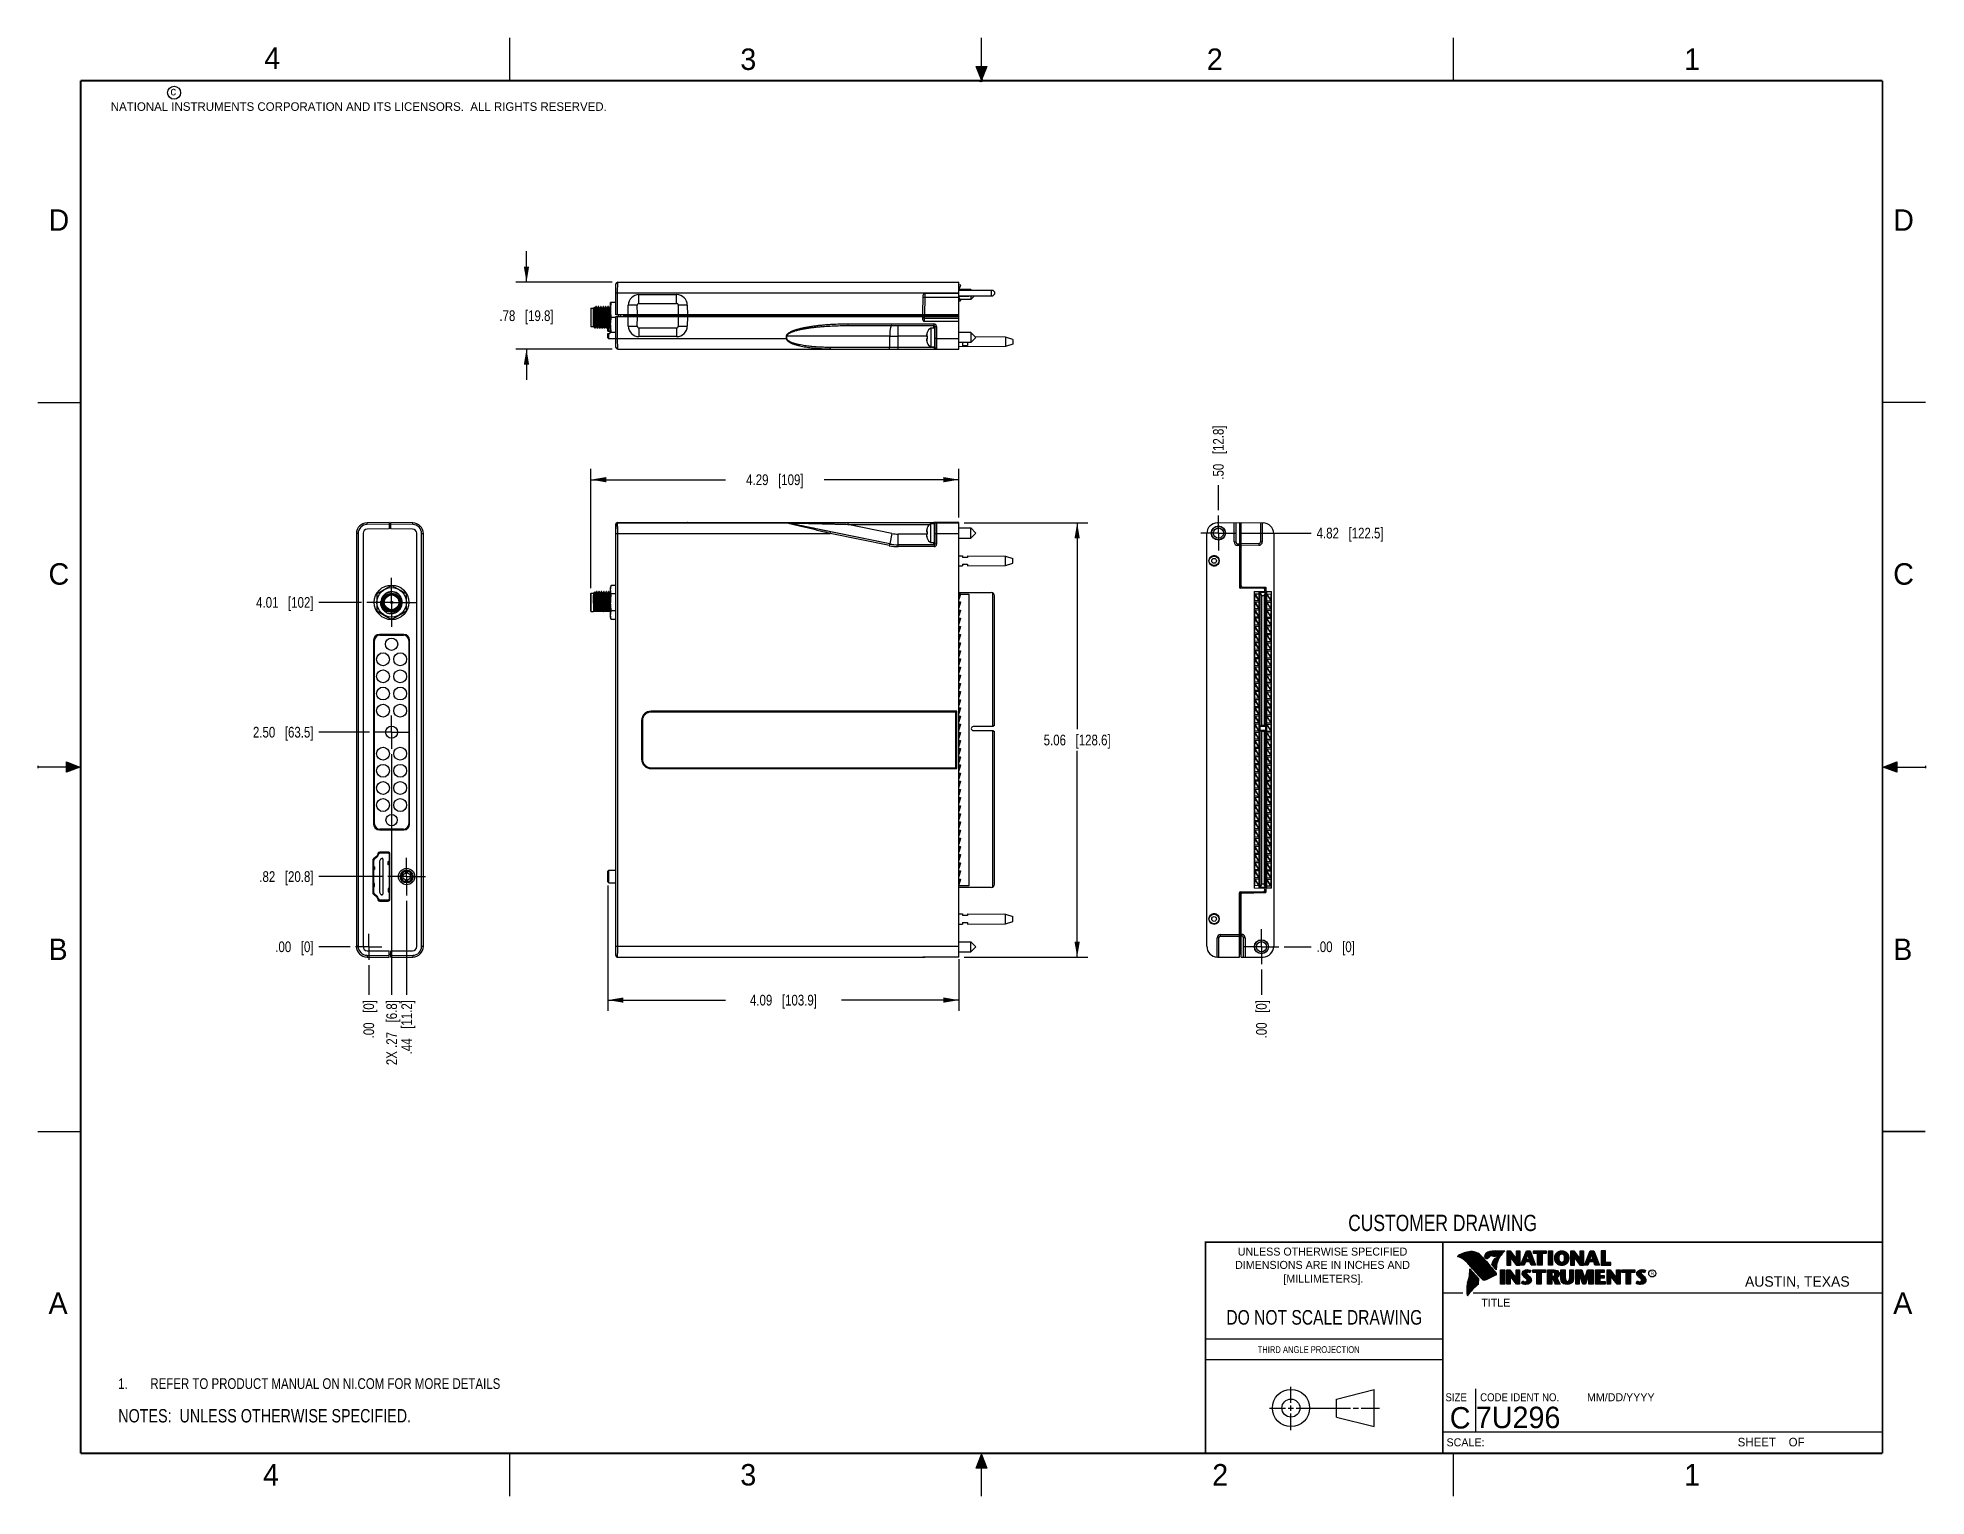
# Model space of a CAD drawing. Header units: inches. Extents: x 0 to 22, y 0 to 17.
import ezdxf

# ---------------------------------------------------------------- set-up
doc = ezdxf.new("R2010")
doc.units = ezdxf.units.IN
doc.header["$LTSCALE"] = 1.21
doc.header["$MEASUREMENT"] = 0
doc.linetypes.add('CENTER', pattern=[0.6, 0.375, -0.075, 0.075, -0.075])
doc.layers.get('0').update_dxf_attribs({"linetype": 'CONTINUOUS'})
for name, color, linetype in [('02___PRT_ALL_AXES', 7, 'CONTINUOUS'), ('DEFAULT_1', 7, 'CENTER'), ('DETAIL', 7, 'CONTINUOUS'), ('DIMENSIONS', 7, 'CONTINUOUS')]:
    doc.layers.add(name, color=color, linetype=linetype)
doc.styles.get("Standard").update_dxf_attribs({"font": 'txt', "width": 0.8})
doc.styles.add('TEXTSTYLE_2', font='txt')
doc.styles.add('TEXTSTYLE_3', font='txt', dxfattribs={"width": 0.9})
doc.dimstyles.new('DIMSTYLE_1', dxfattribs={"dimtxt": 0.125, "dimasz": 0.18, "dimexe": 0.125, "dimexo": 0.0625, "dimgap": 0.0625, "dimtad": 0, "dimtih": 1, "dimtoh": 1, "dimzin": 4, "dimdsep": 46, "dimtxsty": 'STANDARD', "dimblk": '_FILLED', "dimblk1": '_FILLED', "dimblk2": '_FILLED', "dimcen": 0.09, "dimadec": 0, "dimazin": 0, "dimtp": 0.001, "dimtm": 0.001, "dimtfac": 1, "dimtofl": 0, "dimtmove": 0, "dimatfit": 3, "dimldrblk": '_FILLED', "dimfxl": 1, "dimtolj": 1, "dimtzin": 4, "dimarcsym": 0})
doc.dimstyles.new('DIMSTYLE_2', dxfattribs={"dimtxt": 0.125, "dimasz": 0.18, "dimexe": 0.125, "dimexo": 0.0625, "dimgap": 0.03125, "dimtad": 0, "dimtih": 1, "dimtoh": 1, "dimzin": 4, "dimdsep": 46, "dimtxsty": 'STANDARD', "dimblk": '_FILLED', "dimblk1": '_FILLED', "dimblk2": '_FILLED', "dimcen": 0.09, "dimadec": 0, "dimazin": 0, "dimtp": 0.001, "dimtm": 0.001, "dimtfac": 1, "dimtofl": 0, "dimtmove": 0, "dimatfit": 3, "dimldrblk": '_FILLED', "dimfxl": 1, "dimtolj": 1, "dimtzin": 4, "dimarcsym": 0})
doc.dimstyles.new('DIMSTYLE_3', dxfattribs={"dimtxt": 0.125, "dimasz": 0.18, "dimexe": 0.125, "dimexo": 0.0625, "dimgap": 0.03125, "dimtad": 0, "dimtih": 1, "dimtoh": 1, "dimzin": 4, "dimdsep": 46, "dimtxsty": 'STANDARD', "dimblk": '_FILLED', "dimblk1": '_FILLED', "dimblk2": '_FILLED', "dimcen": 0.09, "dimadec": 0, "dimazin": 0, "dimtfac": 1, "dimtofl": 0, "dimtmove": 0, "dimatfit": 3, "dimldrblk": '_FILLED', "dimfxl": 1, "dimtolj": 1, "dimtzin": 4, "dimarcsym": 0})

msp = doc.modelspace()

# ---------------------------------------------------------------- texts
at = {"color": 2, "linetype": 'CONTINUOUS', "line_spacing_factor": 0.9}
for s, insert, char_height, width, attachment_point, style in [('4', (2.64, 16.887), 0.25, 0.25, 1, 'TEXTSTYLE_2'), ('3', (8.188, 16.875), 0.25, 0.25, 1, 'TEXTSTYLE_2'), ('2', (13.625, 16.875), 0.25, 0.25, 1, 'TEXTSTYLE_2'), ('1', (19.188, 16.875), 0.25, 0.25, 1, 'TEXTSTYLE_2'), ('c', (1.546, 16.428), 0.1, 0.1, 1, 'TEXTSTYLE_2'), ('NATIONAL INSTRUMENTS CORPORATION AND ITS LICENSORS.  ALL RIGHTS RESERVED.', (0.851, 16.248), 0.1, 7.3, 1, 'TEXTSTYLE_2'), ('D', (0.125, 15), 0.25, 0.25, 1, 'TEXTSTYLE_2'), ('D', (21.625, 15), 0.25, 0.25, 1, 'TEXTSTYLE_2'), ('C', (0.125, 10.875), 0.25, 0.25, 1, 'TEXTSTYLE_2'), ('C', (21.625, 10.875), 0.25, 0.25, 1, 'TEXTSTYLE_2'), ('B', (0.125, 6.5), 0.25, 0.25, 1, 'TEXTSTYLE_2'), ('B', (21.625, 6.5), 0.25, 0.25, 1, 'TEXTSTYLE_2'), ('UNLESS OTHERWISE SPECIFIED', (14.974, 2.898), 0.093, 2.418, 2, 'TEXTSTYLE_2'), ('DIMENSIONS ARE IN INCHES AND', (14.974, 2.743), 0.093, 2.604, 2, 'TEXTSTYLE_2'), ('[MILLIMETERS].', (14.984, 2.583), 0.093, 1.302, 2, 'TEXTSTYLE_2'), ('R', (18.797, 2.617), 0.0418, 0.04175, 1, 'TEXTSTYLE_2'), ('AUSTIN, TEXAS', (19.898, 2.564), 0.12158, 1.58049, 1, 'TEXTSTYLE_2'), ('A', (0.125, 2.375), 0.25, 0.25, 1, 'TEXTSTYLE_2'), ('TITLE', (16.824, 2.303), 0.093, 0.465, 1, 'TEXTSTYLE_2'), ('A', (21.625, 2.375), 0.25, 0.25, 1, 'TEXTSTYLE_2'), ('SIZE', (16.407, 1.2), 0.093, 0.3348, 1, 'TEXTSTYLE_3'), ('CODE IDENT NO.', (16.811, 1.2), 0.093, 1.1718, 1, 'TEXTSTYLE_3'), ('MM/DD/YYYY', (18.056, 1.2), 0.093, 0.93, 1, 'TEXTSTYLE_2'), ('SCALE:', (16.419, 0.675), 0.093, 0.558, 1, 'TEXTSTYLE_2'), ('SHEET    OF', (19.812, 0.681), 0.1, 1.1, 1, 'TEXTSTYLE_2'), ('4', (2.625, 0.375), 0.25, 0.25, 1, 'TEXTSTYLE_2'), ('3', (8.188, 0.375), 0.25, 0.25, 1, 'TEXTSTYLE_2'), ('2', (13.688, 0.375), 0.25, 0.25, 1, 'TEXTSTYLE_2'), ('1', (19.188, 0.375), 0.25, 0.25, 1, 'TEXTSTYLE_2')]:
    msp.add_mtext(s, dxfattribs=dict(at, insert=insert, char_height=char_height, width=width, attachment_point=attachment_point, style=style))
at = {"color": 7, "linetype": 'CONTINUOUS', "attachment_point": 2, "line_spacing_factor": 0.9}
for s, insert, char_height, width in [('CUSTOMER DRAWING', (16.374, 3.281), 0.19, 2.432), ('DO NOT SCALE DRAWING', (14.995, 2.17), 0.17, 2.72)]:
    msp.add_mtext(s, dxfattribs=dict(at, insert=insert, char_height=char_height, width=width))
at = {"color": 2, "linetype": 'CONTINUOUS', "insert": (14.218, 1.749), "char_height": 0.08, "width": 1.408, "attachment_point": 1, "line_spacing_factor": 0.9}
msp.add_mtext('THIRD ANGLE PROJECTION', dxfattribs=at)
at = {"color": 7, "linetype": 'CONTINUOUS', "char_height": 0.25, "line_spacing_factor": 0.9, "style": 'TEXTSTYLE_2'}
for s, insert, width, attachment_point in [('C', (16.578, 1.039), 0.25, 2), ('7U296', (16.761, 1.044), 1.25, 1)]:
    msp.add_mtext(s, dxfattribs=dict(at, insert=insert, width=width, attachment_point=attachment_point))

# ---------------------------------------------------------------- blocks, each defined once
blk = doc.blocks.new('CUSTOM_NOTE_BL0', base_point=(3.625, 1.312))
at = {"color": 2, "linetype": 'CONTINUOUS', "width": 0.8}
for s, p in [('1.', (0.938, 1.25)), ('REFER TO PRODUCT MANUAL ON NI.COM FOR MORE DETAILS', (1.312, 1.25))]:
    blk.add_text(s, height=0.125, dxfattribs=at).set_placement(p)
blk = doc.blocks.new('_FILLED')
at = {"color": 0, "linetype": 'BYBLOCK'}
blk.add_solid([(0, 0), (-1, 0.17), (-1, -0.17)], dxfattribs=at)
blk = doc.blocks.new('*D0')
at = {"layer": 'DIMENSIONS', "color": 2, "linetype": 'CONTINUOUS'}
for p, q in [((5.696, 14.151), (5.696, 14.511)), ((6.696, 14.151), (5.571, 14.151)), ((6.696, 13.371), (5.571, 13.371)), ((5.696, 13.371), (5.696, 13.011))]:
    blk.add_line(p, q, dxfattribs=at)
at = {"layer": 'DIMENSIONS', "color": 2, "linetype": 'CONTINUOUS', "xscale": 0.18, "yscale": 0.18, "zscale": 0.18}
for p, rotation in [((5.696, 14.151), 270), ((5.696, 13.371), 90)]:
    blk.add_blockref('_FILLED', p, dxfattribs=dict(at, rotation=rotation))
at = {"layer": 'DIMENSIONS', "color": 2, "linetype": 'CONTINUOUS', "insert": (5.696, 13.823), "char_height": 0.125, "width": 1.025, "attachment_point": 2, "line_spacing_factor": 0.9}
blk.add_mtext('.78{\\Ftxt.shx;\\W1.000000;\\H0.125000; }[19.8]', dxfattribs=at)
blk = doc.blocks.new('*D1')
at = {"layer": 'DIMENSIONS', "color": 2, "linetype": 'CONTINUOUS'}
for p, q in [((6.446, 10.583), (6.446, 11.974)), ((10.736, 11.409), (10.736, 11.974)), ((6.446, 11.849), (8.016, 11.849)), ((10.736, 11.849), (9.166, 11.849))]:
    blk.add_line(p, q, dxfattribs=at)
at = {"layer": 'DIMENSIONS', "color": 2, "linetype": 'CONTINUOUS', "xscale": 0.18, "yscale": 0.18, "zscale": 0.18, "rotation": 180}
blk.add_blockref('_FILLED', (6.446, 11.849), dxfattribs=at)
at = {"layer": 'DIMENSIONS', "color": 2, "linetype": 'CONTINUOUS', "xscale": 0.18, "yscale": 0.18, "zscale": 0.18}
blk.add_blockref('_FILLED', (10.736, 11.849), dxfattribs=at)
at = {"layer": 'DIMENSIONS', "color": 2, "linetype": 'CONTINUOUS', "insert": (8.591, 11.911), "char_height": 0.125, "width": 1.025, "attachment_point": 2, "line_spacing_factor": 0.9}
blk.add_mtext('4.29{\\Ftxt.shx;\\W1.000000;\\H0.125000; }[109]', dxfattribs=at)
blk = doc.blocks.new('*D2')
at = {"layer": 'DIMENSIONS', "color": 2, "linetype": 'CONTINUOUS'}
for p, q in [((6.646, 7.12), (6.646, 5.658)), ((10.736, 6.26), (10.736, 5.658)), ((6.646, 5.783), (8.016, 5.783)), ((10.736, 5.783), (9.366, 5.783))]:
    blk.add_line(p, q, dxfattribs=at)
at = {"layer": 'DIMENSIONS', "color": 2, "linetype": 'CONTINUOUS', "xscale": 0.18, "yscale": 0.18, "zscale": 0.18, "rotation": 180}
blk.add_blockref('_FILLED', (6.646, 5.783), dxfattribs=at)
at = {"layer": 'DIMENSIONS', "color": 2, "linetype": 'CONTINUOUS', "xscale": 0.18, "yscale": 0.18, "zscale": 0.18}
blk.add_blockref('_FILLED', (10.736, 5.783), dxfattribs=at)
at = {"layer": 'DIMENSIONS', "color": 2, "linetype": 'CONTINUOUS', "insert": (8.691, 5.845), "char_height": 0.125, "width": 1.225, "attachment_point": 2, "line_spacing_factor": 0.9}
blk.add_mtext('4.09{\\Ftxt.shx;\\W1.000000;\\H0.125000; }[103.9]', dxfattribs=at)
blk = doc.blocks.new('*D3')
at = {"layer": 'DIMENSIONS', "color": 2, "linetype": 'CONTINUOUS'}
for p, q in [((10.798, 11.346), (12.239, 11.346)), ((12.114, 11.346), (12.114, 8.94)), ((12.114, 6.283), (12.114, 8.69)), ((10.798, 6.283), (12.239, 6.283))]:
    blk.add_line(p, q, dxfattribs=at)
at = {"layer": 'DIMENSIONS', "color": 2, "linetype": 'CONTINUOUS', "xscale": 0.18, "yscale": 0.18, "zscale": 0.18}
for p, rotation in [((12.114, 11.346), 90), ((12.114, 6.283), 270)]:
    blk.add_blockref('_FILLED', p, dxfattribs=dict(at, rotation=rotation))
at = {"layer": 'DIMENSIONS', "color": 2, "linetype": 'CONTINUOUS', "insert": (12.114, 8.877), "char_height": 0.125, "width": 1.225, "attachment_point": 2, "line_spacing_factor": 0.9}
blk.add_mtext('5.06{\\Ftxt.shx;\\W1.000000;\\H0.125000; }[128.6]', dxfattribs=at)
blk = doc.blocks.new('*D4')
at = {"layer": 'DIMENSIONS', "color": 2, "linetype": 'CONTINUOUS'}
blk.add_line((14.026, 11.227), (14.842, 11.227), dxfattribs=at)
at = {"layer": 'DIMENSIONS', "color": 2, "linetype": 'CONTINUOUS', "insert": (14.905, 11.289), "char_height": 0.125, "width": 1.225, "attachment_point": 1, "line_spacing_factor": 0.9}
blk.add_mtext('4.82{\\Ftxt.shx;\\W1.000000;\\H0.125000; }[122.5]', dxfattribs=at)
blk = doc.blocks.new('*D5')
at = {"layer": 'DIMENSIONS', "color": 2, "linetype": 'CONTINUOUS'}
blk.add_line((14.528, 6.405), (14.842, 6.405), dxfattribs=at)
at = {"layer": 'DIMENSIONS', "color": 2, "linetype": 'CONTINUOUS', "insert": (14.905, 6.467), "char_height": 0.125, "width": 0.725, "attachment_point": 1, "line_spacing_factor": 0.9}
blk.add_mtext('.00{\\Ftxt.shx;\\W1.000000;\\H0.125000; }[0]', dxfattribs=at)
blk = doc.blocks.new('*D6')
at = {"layer": 'DIMENSIONS', "color": 2, "linetype": 'CONTINUOUS'}
blk.add_line((14.262, 6.138), (14.262, 5.845), dxfattribs=at)
at = {"layer": 'DIMENSIONS', "color": 2, "linetype": 'CONTINUOUS', "insert": (14.199, 5.783), "char_height": 0.125, "width": 0.725, "attachment_point": 3, "rotation": 90, "line_spacing_factor": 0.9}
blk.add_mtext('.00{\\Ftxt.shx;\\W1.000000;\\H0.125000; }[0]', dxfattribs=at)
blk = doc.blocks.new('*D7')
at = {"layer": 'DIMENSIONS', "color": 2, "linetype": 'CONTINUOUS'}
blk.add_line((13.76, 11.493), (13.76, 11.786), dxfattribs=at)
at = {"layer": 'DIMENSIONS', "color": 2, "linetype": 'CONTINUOUS', "insert": (13.697, 11.849), "char_height": 0.125, "width": 1.025, "attachment_point": 1, "rotation": 90, "line_spacing_factor": 0.9}
blk.add_mtext('.50{\\Ftxt.shx;\\W1.000000;\\H0.125000; }[12.8]', dxfattribs=at)
blk = doc.blocks.new('*D8')
at = {"layer": 'DIMENSIONS', "color": 2, "linetype": 'CONTINUOUS'}
blk.add_line((4.017, 7.223), (3.277, 7.223), dxfattribs=at)
at = {"layer": 'DIMENSIONS', "color": 2, "linetype": 'CONTINUOUS', "insert": (3.214, 7.285), "char_height": 0.125, "width": 1.025, "attachment_point": 3, "line_spacing_factor": 0.9}
blk.add_mtext('.82{\\Ftxt.shx;\\W1.000000;\\H0.125000; }[20.8]', dxfattribs=at)
blk = doc.blocks.new('*D9')
at = {"layer": 'DIMENSIONS', "color": 2, "linetype": 'CONTINUOUS'}
blk.add_line((3.642, 6.405), (3.277, 6.405), dxfattribs=at)
at = {"layer": 'DIMENSIONS', "color": 2, "linetype": 'CONTINUOUS', "insert": (3.214, 6.467), "char_height": 0.125, "width": 0.725, "attachment_point": 3, "line_spacing_factor": 0.9}
blk.add_mtext('.00{\\Ftxt.shx;\\W1.000000;\\H0.125000; }[0]', dxfattribs=at)
blk = doc.blocks.new('*D10')
at = {"layer": 'DIMENSIONS', "color": 2, "linetype": 'CONTINUOUS'}
blk.add_line((3.867, 8.906), (3.277, 8.906), dxfattribs=at)
at = {"layer": 'DIMENSIONS', "color": 2, "linetype": 'CONTINUOUS', "insert": (3.214, 8.968), "char_height": 0.125, "width": 1.125, "attachment_point": 3, "line_spacing_factor": 0.9}
blk.add_mtext('2.50{\\Ftxt.shx;\\W1.000000;\\H0.125000; }[63.5]', dxfattribs=at)
blk = doc.blocks.new('*D11')
at = {"layer": 'DIMENSIONS', "color": 2, "linetype": 'CONTINUOUS'}
blk.add_line((3.775, 10.419), (3.277, 10.419), dxfattribs=at)
at = {"layer": 'DIMENSIONS', "color": 2, "linetype": 'CONTINUOUS', "insert": (3.214, 10.481), "char_height": 0.125, "width": 1.025, "attachment_point": 3, "line_spacing_factor": 0.9}
blk.add_mtext('4.01{\\Ftxt.shx;\\W1.000000;\\H0.125000; }[102]', dxfattribs=at)
blk = doc.blocks.new('*D12')
at = {"layer": 'DIMENSIONS', "color": 2, "linetype": 'CONTINUOUS'}
blk.add_line((4.299, 6.94), (4.299, 5.845), dxfattribs=at)
at = {"layer": 'DIMENSIONS', "color": 2, "linetype": 'CONTINUOUS', "insert": (4.237, 5.783), "char_height": 0.125, "width": 1.025, "attachment_point": 3, "rotation": 90, "line_spacing_factor": 0.9}
blk.add_mtext('.44{\\Ftxt.shx;\\W1.000000;\\H0.125000; }[11.2]', dxfattribs=at)
blk = doc.blocks.new('*D13')
at = {"layer": 'DIMENSIONS', "color": 2, "linetype": 'CONTINUOUS'}
blk.add_line((3.857, 6.19), (3.857, 5.845), dxfattribs=at)
at = {"layer": 'DIMENSIONS', "color": 2, "linetype": 'CONTINUOUS', "insert": (3.795, 5.783), "char_height": 0.125, "width": 0.725, "attachment_point": 3, "rotation": 90, "line_spacing_factor": 0.9}
blk.add_mtext('.00{\\Ftxt.shx;\\W1.000000;\\H0.125000; }[0]', dxfattribs=at)
blk = doc.blocks.new('*D14')
at = {"layer": 'DIMENSIONS', "color": 2, "linetype": 'CONTINUOUS'}
blk.add_line((4.124, 8.648), (4.124, 5.845), dxfattribs=at)
at = {"layer": 'DIMENSIONS', "color": 2, "linetype": 'CONTINUOUS', "insert": (4.062, 5.783), "char_height": 0.125, "width": 1.225, "attachment_point": 3, "rotation": 90, "line_spacing_factor": 0.9}
blk.add_mtext('2X .27{\\Ftxt.shx;\\W1.000000;\\H0.125000; }[6.8]', dxfattribs=at)
blk = doc.blocks.new('NOTES_HEADER_BL1', base_point=(3.1215, 0.9375))
at = {"layer": 'DETAIL', "color": 2, "linetype": 'CONTINUOUS', "width": 0.8}
blk.add_text('NOTES:  UNLESS OTHERWISE SPECIFIED.', height=0.156, dxfattribs=at).set_placement((0.9375, 0.8595))

# ---------------------------------------------------------------- dimensions: what is measured, and where the dimension line sits
at = {"layer": 'DIMENSIONS', "color": 2, "linetype": 'CONTINUOUS'}
for base, p1, p2, picture, middle in [((5.696, 13.371), (6.759, 14.151), (6.759, 13.371), '*D0', (5.696, 13.761)), ((12.114, 6.283), (10.736, 11.346), (10.736, 6.283), '*D3', (12.114, 8.815))]:
    dim = msp.add_linear_dim(base=base, p1=p1, p2=p2, angle=270, dimstyle='DIMSTYLE_1', dxfattribs=at)
    dim.commit()
    dim.dimension.update_dxf_attribs({"geometry": picture, "text_midpoint": middle, "dimtype": 160})
for feature_location, offset, dtype, origin, dimstyle, picture, middle in [((13.76, 11.493), (0, 0.293), 1, (14.262, 11.431), 'DIMSTYLE_2', '*D7', (13.76, 12.361)), ((14.026, 11.227), (0.816, 0), 0, (14.466, 6.405), 'DIMSTYLE_2', '*D4', (15.517, 11.227)), ((3.775, 10.419), (-0.498, 0), 0, (3.837, 6.405), 'DIMSTYLE_2', '*D11', (2.702, 10.419)), ((3.867, 8.906), (-0.59, 0), 0, (3.929, 6.405), 'DIMSTYLE_2', '*D10', (2.652, 8.906)), ((4.017, 7.223), (-0.74, 0), 0, (3.705, 6.405), 'DIMSTYLE_2', '*D8', (2.702, 7.223)), ((4.299, 6.94), (0, -1.095), 1, (3.857, 6.252), 'DIMSTYLE_2', '*D12', (4.299, 5.27)), ((3.64200784, 6.404569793), (-0.365440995, 0), 0, (3.70450784, 6.404569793), 'DIMSTYLE_3', '*D9', (2.851566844, 6.404569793)), ((14.528449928, 6.404569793), (0.31400005, 0), 0, (14.465949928, 6.404569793), 'DIMSTYLE_3', '*D5', (15.267449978, 6.404569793)), ((3.857066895, 6.189510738), (0, -0.344440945), 1, (3.857066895, 6.252010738), 'DIMSTYLE_3', '*D13', (3.857066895, 5.420069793)), ((14.261949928, 6.138069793), (0, -0.293), 1, (14.261949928, 6.200569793), 'DIMSTYLE_3', '*D6', (14.261949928, 5.420069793))]:
    dim = msp.add_ordinate_dim(feature_location=feature_location, offset=offset, dtype=dtype, origin=origin, dimstyle=dimstyle, dxfattribs=at)
    dim.commit()
    dim.dimension.update_dxf_attribs({"geometry": picture, "text_midpoint": middle})
for base, p1, p2, picture, middle in [((10.736, 11.849), (6.446, 10.521), (10.736, 11.346), '*D1', (8.591, 11.849)), ((10.736, 5.783), (6.646, 7.182), (10.736, 6.322), '*D2', (8.691, 5.783))]:
    dim = msp.add_linear_dim(base=base, p1=p1, p2=p2, dimstyle='DIMSTYLE_1', dxfattribs=at)
    dim.commit()
    dim.dimension.update_dxf_attribs({"geometry": picture, "text_midpoint": middle, "dimtype": 160})
dim = msp.add_ordinate_dim(feature_location=(4.124, 8.648), offset=(0, -2.803), dtype=1, origin=(3.857, 8.711), text='2X <>', dimstyle='DIMSTYLE_2', dxfattribs=at)
dim.commit()
dim.dimension.update_dxf_attribs({"geometry": '*D14', "text_midpoint": (4.124, 5.17)})

# ---------------------------------------------------------------- hatches: boundary and pattern name
at = {"linetype": 'CONTINUOUS'}
for points in [[(11, 16.51), (10.938, 16.666), (11.062, 16.666)], [(0.334, 8.562), (0.49, 8.5), (0.334, 8.438)], [(21.666, 8.562), (21.666, 8.438), (21.51, 8.5)], [(10.938, 0.329), (11, 0.485), (11.062, 0.329)]]:
    msp.add_hatch(color=2, dxfattribs=at).paths.add_polyline_path(points)

# ---------------------------------------------------------------- linework, layer by layer
at = {"color": 2, "linetype": 'CONTINUOUS'}
for p, q in [((5.5, 16.5), (5.5, 17)), ((11, 16.485), (11, 17)), ((16.5, 16.5), (16.5, 17)), ((11, 16.51), (10.938, 16.666)), ((10.938, 16.666), (11.062, 16.666)), ((11.015, 16.515), (10.985, 16.485)), ((10.985, 16.485), (11, 16.515)), ((11.062, 16.666), (11, 16.51)), ((11, 16.485), (11.015, 16.515)), ((0, 12.75), (0.5, 12.75)), ((22, 12.75), (21.5, 12.75)), ((0, 8.515), (0, 8.485)), ((0.49, 8.5), (0, 8.5)), ((0.334, 8.438), (0.334, 8.562)), ((0.334, 8.562), (0.49, 8.5)), ((0.49, 8.5), (0.334, 8.438)), ((21.51, 8.5), (21.666, 8.562)), ((21.51, 8.5), (22, 8.5)), ((21.666, 8.438), (21.51, 8.5)), ((21.666, 8.562), (21.666, 8.438)), ((22, 8.515), (22, 8.485)), ((0, 4.25), (0.5, 4.25)), ((16.375, 2.96), (21.5, 2.96)), ((16.558, 2.796), (16.558, 2.799)), ((16.565, 2.794), (16.565, 2.803)), ((16.571, 2.791), (16.571, 2.808)), ((16.578, 2.788), (16.578, 2.812)), ((16.585, 2.785), (16.585, 2.815)), ((16.592, 2.781), (16.592, 2.819)), ((16.599, 2.778), (16.599, 2.822)), ((16.606, 2.774), (16.606, 2.825)), ((16.612, 2.77), (16.612, 2.828)), ((16.619, 2.765), (16.619, 2.83)), ((16.626, 2.76), (16.626, 2.832)), ((16.633, 2.755), (16.633, 2.835)), ((16.64, 2.749), (16.64, 2.837)), ((16.647, 2.743), (16.647, 2.839)), ((16.653, 2.737), (16.653, 2.84)), ((16.66, 2.729), (16.66, 2.842)), ((16.667, 2.722), (16.667, 2.844)), ((16.674, 2.715), (16.674, 2.845)), ((16.681, 2.707), (16.681, 2.846)), ((16.687, 2.699), (16.687, 2.847)), ((16.794, 2.533), (16.692, 2.649)), ((16.694, 2.692), (16.694, 2.847)), ((16.701, 2.684), (16.701, 2.847)), ((16.708, 2.676), (16.708, 2.847)), ((16.715, 2.669), (16.715, 2.847)), ((16.722, 2.661), (16.722, 2.846)), ((16.728, 2.653), (16.728, 2.846)), ((16.735, 2.645), (16.735, 2.844)), ((16.742, 2.637), (16.742, 2.843)), ((16.749, 2.629), (16.749, 2.842)), ((16.756, 2.62), (16.756, 2.84)), ((16.763, 2.612), (16.763, 2.838)), ((16.769, 2.605), (16.769, 2.835)), ((16.776, 2.597), (16.776, 2.832)), ((16.783, 2.589), (16.783, 2.828)), ((16.79, 2.581), (16.79, 2.824)), ((16.797, 2.574), (16.797, 2.819)), ((16.804, 2.567), (16.804, 2.814)), ((16.81, 2.559), (16.81, 2.807)), ((16.817, 2.552), (16.817, 2.8)), ((16.824, 2.545), (16.824, 2.792)), ((16.831, 2.538), (16.831, 2.785)), ((16.838, 2.531), (16.838, 2.778)), ((16.844, 2.526), (16.844, 2.771)), ((16.851, 2.523), (16.851, 2.764)), ((16.858, 2.522), (16.858, 2.757)), ((16.886, 2.766), (16.863, 2.794)), ((16.865, 2.524), (16.865, 2.749)), ((16.888, 2.772), (16.868, 2.795)), ((16.872, 2.791), (16.872, 2.809)), ((16.872, 2.527), (16.872, 2.742)), ((16.879, 2.783), (16.879, 2.821)), ((16.879, 2.53), (16.879, 2.735)), ((16.885, 2.775), (16.885, 2.828)), ((16.885, 2.533), (16.885, 2.727)), ((16.892, 2.775), (16.892, 2.833)), ((16.892, 2.536), (16.892, 2.719)), ((16.899, 2.779), (16.899, 2.837)), ((16.899, 2.539), (16.899, 2.71)), ((16.906, 2.784), (16.906, 2.841)), ((16.906, 2.542), (16.906, 2.702)), ((16.913, 2.79), (16.913, 2.844)), ((16.913, 2.545), (16.913, 2.694)), ((16.92, 2.797), (16.92, 2.846)), ((16.92, 2.548), (16.92, 2.686)), ((16.926, 2.802), (16.926, 2.848)), ((16.926, 2.551), (16.926, 2.677)), ((16.933, 2.805), (16.933, 2.849)), ((16.933, 2.554), (16.933, 2.669)), ((16.94, 2.808), (16.94, 2.85)), ((16.94, 2.557), (16.94, 2.661)), ((16.962, 2.68), (16.943, 2.701)), ((16.947, 2.808), (16.947, 2.851)), ((16.947, 2.561), (16.947, 2.653)), ((16.965, 2.683), (16.949, 2.701)), ((16.954, 2.807), (16.954, 2.852)), ((16.954, 2.696), (16.954, 2.711)), ((16.954, 2.564), (16.954, 2.644)), ((16.961, 2.805), (16.961, 2.852)), ((16.961, 2.688), (16.961, 2.727)), ((16.967, 2.803), (16.967, 2.853)), ((16.967, 2.68), (16.967, 2.744)), ((16.974, 2.803), (16.974, 2.854)), ((16.974, 2.672), (16.974, 2.757)), ((16.981, 2.802), (16.981, 2.854)), ((16.981, 2.664), (16.981, 2.763)), ((16.984, 2.859), (17.1, 2.861)), ((16.984, 2.854), (17.087, 2.856)), ((16.988, 2.802), (16.988, 2.854)), ((16.988, 2.656), (16.988, 2.767)), ((16.995, 2.802), (16.995, 2.854)), ((16.995, 2.675), (16.995, 2.768)), ((16.999, 2.637), (16.995, 2.642)), ((17.002, 2.801), (17.002, 2.854)), ((17.002, 2.719), (17.002, 2.769)), ((17.008, 2.796), (17.008, 2.855)), ((17.008, 2.739), (17.008, 2.77)), ((17.015, 2.755), (17.015, 2.855)), ((17.022, 2.769), (17.022, 2.855)), ((17.029, 2.782), (17.029, 2.855)), ((17.036, 2.793), (17.036, 2.855)), ((17.042, 2.804), (17.042, 2.855)), ((17.049, 2.813), (17.049, 2.855)), ((17.056, 2.822), (17.056, 2.855)), ((17.063, 2.83), (17.063, 2.855)), ((17.07, 2.838), (17.07, 2.855)), ((17.077, 2.845), (17.077, 2.856)), ((17.124, 2.859), (17.161, 2.859)), ((17.124, 2.691), (17.124, 2.859)), ((17.164, 2.691), (17.124, 2.691)), ((17.129, 2.854), (17.158, 2.854)), ((17.129, 2.696), (17.129, 2.854)), ((17.159, 2.696), (17.129, 2.696)), ((17.138, 2.696), (17.138, 2.854)), ((17.145, 2.696), (17.145, 2.854)), ((17.151, 2.696), (17.151, 2.854)), ((17.158, 2.854), (17.238, 2.749)), ((17.159, 2.804), (17.158, 2.854)), ((17.242, 2.696), (17.159, 2.804)), ((17.159, 2.804), (17.159, 2.696)), ((17.161, 2.859), (17.233, 2.764)), ((17.239, 2.691), (17.164, 2.79)), ((17.164, 2.79), (17.164, 2.691)), ((17.165, 2.797), (17.165, 2.846)), ((17.171, 2.788), (17.171, 2.837)), ((17.178, 2.779), (17.178, 2.828)), ((17.185, 2.77), (17.185, 2.82)), ((17.191, 2.762), (17.191, 2.811)), ((17.198, 2.753), (17.198, 2.802)), ((17.205, 2.744), (17.205, 2.793)), ((17.211, 2.736), (17.211, 2.784)), ((17.218, 2.727), (17.218, 2.776)), ((17.225, 2.718), (17.225, 2.767)), ((17.232, 2.71), (17.232, 2.758)), ((17.233, 2.859), (17.273, 2.859)), ((17.233, 2.764), (17.233, 2.859)), ((17.238, 2.854), (17.268, 2.854)), ((17.238, 2.749), (17.238, 2.854)), ((17.238, 2.701), (17.238, 2.749)), ((17.273, 2.691), (17.239, 2.691)), ((17.268, 2.696), (17.242, 2.696)), ((17.245, 2.696), (17.245, 2.854)), ((17.252, 2.696), (17.252, 2.854)), ((17.258, 2.696), (17.258, 2.854)), ((17.265, 2.696), (17.265, 2.854)), ((17.268, 2.854), (17.268, 2.696)), ((17.273, 2.859), (17.273, 2.691)), ((17.283, 2.692), (17.352, 2.859)), ((17.323, 2.692), (17.283, 2.692)), ((17.29, 2.696), (17.355, 2.854)), ((17.319, 2.696), (17.29, 2.696)), ((17.298, 2.696), (17.298, 2.716)), ((17.305, 2.696), (17.305, 2.732)), ((17.312, 2.696), (17.312, 2.749)), ((17.318, 2.696), (17.318, 2.765)), ((17.336, 2.736), (17.319, 2.696)), ((17.339, 2.732), (17.323, 2.692)), ((17.325, 2.71), (17.325, 2.781)), ((17.332, 2.727), (17.332, 2.798)), ((17.394, 2.736), (17.336, 2.736)), ((17.338, 2.736), (17.338, 2.814)), ((17.39, 2.732), (17.339, 2.732)), ((17.341, 2.753), (17.362, 2.823)), ((17.389, 2.753), (17.341, 2.753)), ((17.345, 2.767), (17.345, 2.83)), ((17.345, 2.736), (17.345, 2.753)), ((17.347, 2.758), (17.366, 2.818)), ((17.383, 2.758), (17.347, 2.758)), ((17.352, 2.859), (17.394, 2.859)), ((17.352, 2.788), (17.352, 2.847)), ((17.352, 2.736), (17.352, 2.753)), ((17.355, 2.854), (17.39, 2.854)), ((17.358, 2.81), (17.358, 2.854)), ((17.358, 2.736), (17.358, 2.753)), ((17.362, 2.823), (17.37, 2.823)), ((17.365, 2.823), (17.365, 2.854)), ((17.365, 2.736), (17.365, 2.753)), ((17.366, 2.818), (17.366, 2.818)), ((17.366, 2.818), (17.383, 2.758)), ((17.37, 2.823), (17.389, 2.753)), ((17.372, 2.817), (17.372, 2.854)), ((17.372, 2.736), (17.372, 2.753)), ((17.378, 2.792), (17.378, 2.854)), ((17.378, 2.736), (17.378, 2.753)), ((17.385, 2.768), (17.385, 2.854)), ((17.385, 2.736), (17.385, 2.753)), ((17.39, 2.854), (17.45, 2.696)), ((17.404, 2.692), (17.39, 2.732)), ((17.392, 2.736), (17.392, 2.851)), ((17.394, 2.859), (17.457, 2.692)), ((17.407, 2.696), (17.394, 2.736)), ((17.398, 2.723), (17.398, 2.833)), ((17.457, 2.692), (17.404, 2.692)), ((17.405, 2.703), (17.405, 2.816)), ((17.45, 2.696), (17.407, 2.696)), ((17.412, 2.696), (17.412, 2.798)), ((17.418, 2.696), (17.418, 2.781)), ((17.425, 2.696), (17.425, 2.763)), ((17.432, 2.696), (17.432, 2.745)), ((17.433, 2.859), (17.58, 2.859)), ((17.433, 2.828), (17.433, 2.859)), ((17.481, 2.828), (17.433, 2.828)), ((17.438, 2.854), (17.575, 2.854)), ((17.438, 2.833), (17.438, 2.854)), ((17.486, 2.833), (17.438, 2.833)), ((17.438, 2.696), (17.438, 2.728)), ((17.445, 2.833), (17.445, 2.854)), ((17.445, 2.696), (17.445, 2.71)), ((17.452, 2.833), (17.452, 2.854)), ((17.458, 2.833), (17.458, 2.854)), ((17.465, 2.833), (17.465, 2.854)), ((17.472, 2.833), (17.472, 2.854)), ((17.479, 2.833), (17.479, 2.854)), ((17.481, 2.692), (17.481, 2.828)), ((17.532, 2.692), (17.481, 2.692)), ((17.486, 2.833), (17.485, 2.854)), ((17.486, 2.696), (17.486, 2.833)), ((17.527, 2.696), (17.486, 2.696)), ((17.492, 2.696), (17.492, 2.854)), ((17.499, 2.696), (17.499, 2.854)), ((17.505, 2.696), (17.505, 2.854)), ((17.512, 2.696), (17.512, 2.854)), ((17.519, 2.696), (17.519, 2.854)), ((17.527, 2.833), (17.525, 2.854)), ((17.575, 2.833), (17.527, 2.833)), ((17.527, 2.833), (17.527, 2.696)), ((17.532, 2.833), (17.532, 2.854)), ((17.58, 2.828), (17.532, 2.828)), ((17.532, 2.828), (17.532, 2.692)), ((17.539, 2.833), (17.539, 2.854)), ((17.545, 2.833), (17.545, 2.854)), ((17.552, 2.833), (17.552, 2.854)), ((17.559, 2.833), (17.559, 2.854)), ((17.565, 2.833), (17.565, 2.854)), ((17.572, 2.833), (17.572, 2.854)), ((17.575, 2.854), (17.575, 2.833)), ((17.58, 2.859), (17.58, 2.828)), ((17.606, 2.859), (17.656, 2.859)), ((17.606, 2.692), (17.606, 2.859)), ((17.656, 2.692), (17.606, 2.692)), ((17.611, 2.854), (17.652, 2.854)), ((17.611, 2.696), (17.611, 2.854)), ((17.652, 2.696), (17.611, 2.696)), ((17.619, 2.696), (17.619, 2.854)), ((17.625, 2.696), (17.625, 2.854)), ((17.632, 2.696), (17.632, 2.854)), ((17.639, 2.696), (17.639, 2.854)), ((17.645, 2.696), (17.645, 2.854)), ((17.652, 2.854), (17.652, 2.696)), ((17.656, 2.859), (17.656, 2.692)), ((17.685, 2.787), (17.686, 2.79)), ((17.685, 2.784), (17.685, 2.787)), ((17.685, 2.78), (17.685, 2.784)), ((17.685, 2.777), (17.685, 2.78)), ((17.685, 2.774), (17.685, 2.777)), ((17.685, 2.77), (17.685, 2.774)), ((17.685, 2.767), (17.685, 2.77)), ((17.686, 2.763), (17.685, 2.767)), ((17.686, 2.793), (17.687, 2.796)), ((17.686, 2.79), (17.686, 2.793)), ((17.686, 2.76), (17.686, 2.763)), ((17.687, 2.757), (17.686, 2.76)), ((17.687, 2.796), (17.688, 2.799)), ((17.688, 2.753), (17.687, 2.757)), ((17.688, 2.802), (17.689, 2.805)), ((17.688, 2.799), (17.688, 2.802)), ((17.689, 2.75), (17.688, 2.753)), ((17.689, 2.805), (17.69, 2.808)), ((17.69, 2.747), (17.689, 2.75)), ((17.69, 2.808), (17.692, 2.811)), ((17.691, 2.744), (17.69, 2.808)), ((17.691, 2.744), (17.69, 2.747)), ((17.692, 2.741), (17.691, 2.744)), ((17.692, 2.811), (17.693, 2.813)), ((17.693, 2.738), (17.692, 2.741)), ((17.693, 2.813), (17.694, 2.816)), ((17.694, 2.735), (17.693, 2.738)), ((17.694, 2.816), (17.696, 2.819)), ((17.696, 2.733), (17.694, 2.735)), ((17.696, 2.819), (17.697, 2.821)), ((17.697, 2.73), (17.696, 2.733)), ((17.697, 2.821), (17.699, 2.824)), ((17.697, 2.73), (17.697, 2.821)), ((17.699, 2.728), (17.697, 2.73)), ((17.699, 2.824), (17.701, 2.826)), ((17.7, 2.725), (17.699, 2.728)), ((17.702, 2.723), (17.7, 2.725)), ((17.701, 2.826), (17.703, 2.828)), ((17.704, 2.72), (17.702, 2.723)), ((17.703, 2.828), (17.705, 2.831)), ((17.704, 2.72), (17.705, 2.831)), ((17.706, 2.718), (17.704, 2.72)), ((17.705, 2.831), (17.707, 2.833)), ((17.708, 2.716), (17.706, 2.718)), ((17.707, 2.833), (17.709, 2.835)), ((17.71, 2.714), (17.708, 2.716)), ((17.709, 2.835), (17.711, 2.837)), ((17.71, 2.714), (17.711, 2.837)), ((17.712, 2.712), (17.71, 2.714)), ((17.711, 2.837), (17.714, 2.839)), ((17.715, 2.71), (17.712, 2.712)), ((17.714, 2.839), (17.716, 2.841)), ((17.717, 2.708), (17.715, 2.71)), ((17.716, 2.841), (17.719, 2.843)), ((17.717, 2.708), (17.719, 2.843)), ((17.719, 2.707), (17.717, 2.708)), ((17.719, 2.843), (17.721, 2.844)), ((17.722, 2.705), (17.719, 2.707)), ((17.721, 2.844), (17.724, 2.846)), ((17.725, 2.704), (17.722, 2.705)), ((17.724, 2.846), (17.726, 2.847)), ((17.725, 2.704), (17.724, 2.846)), ((17.727, 2.702), (17.725, 2.704)), ((17.726, 2.847), (17.729, 2.849)), ((17.727, 2.79), (17.728, 2.792)), ((17.727, 2.788), (17.727, 2.79)), ((17.727, 2.786), (17.727, 2.788)), ((17.727, 2.783), (17.727, 2.786)), ((17.727, 2.781), (17.727, 2.783)), ((17.727, 2.779), (17.727, 2.781)), ((17.727, 2.777), (17.727, 2.779)), ((17.727, 2.774), (17.727, 2.777)), ((17.727, 2.772), (17.727, 2.774)), ((17.727, 2.77), (17.727, 2.772)), ((17.727, 2.767), (17.727, 2.77)), ((17.727, 2.765), (17.727, 2.767)), ((17.727, 2.763), (17.727, 2.765)), ((17.728, 2.761), (17.727, 2.763)), ((17.73, 2.701), (17.727, 2.702)), ((17.728, 2.796), (17.729, 2.798)), ((17.728, 2.794), (17.728, 2.796)), ((17.728, 2.792), (17.728, 2.794)), ((17.728, 2.758), (17.728, 2.761)), ((17.728, 2.756), (17.728, 2.758)), ((17.729, 2.754), (17.728, 2.756)), ((17.729, 2.849), (17.731, 2.85)), ((17.729, 2.802), (17.73, 2.803)), ((17.729, 2.8), (17.729, 2.802)), ((17.729, 2.798), (17.729, 2.8)), ((17.729, 2.752), (17.729, 2.754)), ((17.73, 2.75), (17.729, 2.752)), ((17.73, 2.805), (17.731, 2.807)), ((17.73, 2.803), (17.73, 2.805)), ((17.73, 2.748), (17.73, 2.75)), ((17.731, 2.747), (17.73, 2.748)), ((17.73, 2.701), (17.73, 2.747)), ((17.733, 2.7), (17.73, 2.701)), ((17.731, 2.85), (17.734, 2.851)), ((17.731, 2.807), (17.731, 2.85)), ((17.731, 2.807), (17.732, 2.808)), ((17.731, 2.745), (17.731, 2.747)), ((17.732, 2.743), (17.731, 2.745)), ((17.732, 2.81), (17.733, 2.812)), ((17.732, 2.808), (17.732, 2.81)), ((17.732, 2.741), (17.732, 2.743)), ((17.733, 2.74), (17.732, 2.741)), ((17.733, 2.812), (17.734, 2.813)), ((17.734, 2.738), (17.733, 2.74)), ((17.736, 2.699), (17.733, 2.7)), ((17.734, 2.851), (17.737, 2.852)), ((17.734, 2.813), (17.735, 2.815)), ((17.735, 2.737), (17.734, 2.738)), ((17.735, 2.816), (17.736, 2.818)), ((17.735, 2.815), (17.735, 2.816)), ((17.736, 2.735), (17.735, 2.737)), ((17.736, 2.818), (17.737, 2.819)), ((17.736, 2.734), (17.736, 2.735)), ((17.737, 2.732), (17.736, 2.734)), ((17.739, 2.698), (17.736, 2.699)), ((17.737, 2.852), (17.74, 2.853)), ((17.737, 2.819), (17.737, 2.852)), ((17.737, 2.819), (17.738, 2.821)), ((17.738, 2.731), (17.737, 2.732)), ((17.738, 2.821), (17.74, 2.822)), ((17.74, 2.73), (17.738, 2.731)), ((17.739, 2.698), (17.738, 2.731)), ((17.742, 2.697), (17.739, 2.698)), ((17.74, 2.853), (17.743, 2.853)), ((17.74, 2.822), (17.741, 2.823)), ((17.741, 2.728), (17.74, 2.73)), ((17.741, 2.823), (17.742, 2.824)), ((17.742, 2.727), (17.741, 2.728)), ((17.742, 2.824), (17.743, 2.825)), ((17.743, 2.726), (17.742, 2.727)), ((17.746, 2.697), (17.742, 2.697)), ((17.743, 2.853), (17.746, 2.854)), ((17.743, 2.825), (17.745, 2.826)), ((17.745, 2.725), (17.743, 2.726)), ((17.745, 2.826), (17.746, 2.827)), ((17.746, 2.724), (17.745, 2.725)), ((17.746, 2.854), (17.749, 2.855)), ((17.746, 2.827), (17.746, 2.854)), ((17.746, 2.827), (17.747, 2.828)), ((17.748, 2.723), (17.746, 2.724)), ((17.746, 2.697), (17.746, 2.724)), ((17.749, 2.696), (17.746, 2.697)), ((17.747, 2.828), (17.749, 2.828)), ((17.749, 2.722), (17.748, 2.723)), ((17.749, 2.855), (17.752, 2.855)), ((17.749, 2.828), (17.75, 2.829)), ((17.751, 2.722), (17.749, 2.722)), ((17.752, 2.696), (17.749, 2.696)), ((17.75, 2.829), (17.752, 2.83)), ((17.752, 2.721), (17.751, 2.722)), ((17.752, 2.855), (17.755, 2.855)), ((17.752, 2.83), (17.752, 2.855)), ((17.752, 2.83), (17.753, 2.83)), ((17.754, 2.721), (17.752, 2.721)), ((17.752, 2.696), (17.752, 2.721)), ((17.756, 2.695), (17.752, 2.696)), ((17.753, 2.83), (17.755, 2.831)), ((17.755, 2.72), (17.754, 2.721)), ((17.755, 2.855), (17.758, 2.856)), ((17.755, 2.831), (17.757, 2.831)), ((17.757, 2.72), (17.755, 2.72)), ((17.759, 2.695), (17.756, 2.695)), ((17.757, 2.831), (17.758, 2.831)), ((17.759, 2.72), (17.757, 2.72)), ((17.758, 2.856), (17.762, 2.856)), ((17.758, 2.831), (17.76, 2.831)), ((17.759, 2.831), (17.759, 2.856)), ((17.761, 2.72), (17.759, 2.72)), ((17.759, 2.695), (17.759, 2.72)), ((17.763, 2.695), (17.759, 2.695)), ((17.76, 2.831), (17.762, 2.831)), ((17.762, 2.72), (17.761, 2.72)), ((17.762, 2.856), (17.765, 2.856)), ((17.762, 2.831), (17.764, 2.831)), ((17.764, 2.72), (17.762, 2.72)), ((17.766, 2.695), (17.763, 2.695)), ((17.764, 2.831), (17.765, 2.831)), ((17.766, 2.72), (17.764, 2.72)), ((17.765, 2.856), (17.768, 2.855)), ((17.765, 2.831), (17.767, 2.831)), ((17.768, 2.72), (17.766, 2.72)), ((17.766, 2.695), (17.766, 2.72)), ((17.769, 2.695), (17.766, 2.695)), ((17.767, 2.831), (17.769, 2.83)), ((17.768, 2.855), (17.771, 2.855)), ((17.768, 2.831), (17.768, 2.855)), ((17.769, 2.721), (17.768, 2.72)), ((17.769, 2.83), (17.77, 2.83)), ((17.771, 2.721), (17.769, 2.721)), ((17.772, 2.696), (17.769, 2.695)), ((17.77, 2.83), (17.772, 2.829)), ((17.771, 2.855), (17.774, 2.855)), ((17.773, 2.722), (17.771, 2.721)), ((17.772, 2.829), (17.773, 2.829)), ((17.772, 2.696), (17.773, 2.722)), ((17.776, 2.696), (17.772, 2.696)), ((17.773, 2.829), (17.775, 2.828)), ((17.774, 2.722), (17.773, 2.722)), ((17.774, 2.855), (17.777, 2.854)), ((17.774, 2.829), (17.774, 2.855)), ((17.776, 2.723), (17.774, 2.722)), ((17.775, 2.828), (17.776, 2.828)), ((17.776, 2.828), (17.778, 2.827)), ((17.777, 2.724), (17.776, 2.723)), ((17.779, 2.697), (17.776, 2.696)), ((17.777, 2.854), (17.78, 2.854)), ((17.778, 2.725), (17.777, 2.724)), ((17.778, 2.827), (17.779, 2.826)), ((17.78, 2.726), (17.778, 2.725)), ((17.779, 2.826), (17.78, 2.825)), ((17.779, 2.697), (17.779, 2.725)), ((17.782, 2.697), (17.779, 2.697)), ((17.78, 2.854), (17.783, 2.853)), ((17.78, 2.825), (17.78, 2.854)), ((17.78, 2.825), (17.782, 2.824)), ((17.781, 2.727), (17.78, 2.726)), ((17.782, 2.728), (17.781, 2.727)), ((17.782, 2.824), (17.783, 2.823)), ((17.784, 2.729), (17.782, 2.728)), ((17.785, 2.698), (17.782, 2.697)), ((17.783, 2.853), (17.786, 2.852)), ((17.783, 2.823), (17.784, 2.822)), ((17.784, 2.822), (17.785, 2.821)), ((17.785, 2.73), (17.784, 2.729)), ((17.785, 2.821), (17.786, 2.82)), ((17.786, 2.731), (17.785, 2.73)), ((17.788, 2.699), (17.785, 2.698)), ((17.786, 2.852), (17.789, 2.851)), ((17.787, 2.819), (17.786, 2.852)), ((17.786, 2.82), (17.787, 2.819)), ((17.787, 2.733), (17.786, 2.731)), ((17.787, 2.819), (17.788, 2.817)), ((17.788, 2.734), (17.787, 2.733)), ((17.788, 2.817), (17.789, 2.816)), ((17.789, 2.737), (17.788, 2.735)), ((17.788, 2.735), (17.788, 2.734)), ((17.788, 2.699), (17.788, 2.734)), ((17.791, 2.7), (17.788, 2.699)), ((17.789, 2.851), (17.792, 2.85)), ((17.789, 2.816), (17.789, 2.815)), ((17.789, 2.815), (17.79, 2.813)), ((17.79, 2.739), (17.789, 2.737)), ((17.79, 2.813), (17.791, 2.812)), ((17.791, 2.74), (17.79, 2.739)), ((17.791, 2.812), (17.791, 2.81)), ((17.791, 2.81), (17.792, 2.808)), ((17.792, 2.743), (17.791, 2.742)), ((17.791, 2.742), (17.791, 2.74)), ((17.794, 2.701), (17.791, 2.7)), ((17.792, 2.85), (17.795, 2.849)), ((17.793, 2.806), (17.792, 2.85)), ((17.792, 2.808), (17.793, 2.807)), ((17.793, 2.745), (17.792, 2.743)), ((17.793, 2.807), (17.793, 2.805)), ((17.793, 2.805), (17.794, 2.803)), ((17.794, 2.749), (17.793, 2.747)), ((17.794, 2.701), (17.793, 2.747)), ((17.793, 2.747), (17.793, 2.745)), ((17.794, 2.803), (17.794, 2.801)), ((17.794, 2.801), (17.795, 2.799)), ((17.795, 2.753), (17.794, 2.751)), ((17.794, 2.751), (17.794, 2.749)), ((17.797, 2.702), (17.794, 2.701)), ((17.795, 2.849), (17.798, 2.847)), ((17.795, 2.799), (17.795, 2.797)), ((17.795, 2.797), (17.796, 2.795)), ((17.796, 2.757), (17.795, 2.755)), ((17.795, 2.755), (17.795, 2.753)), ((17.796, 2.795), (17.796, 2.793)), ((17.796, 2.793), (17.796, 2.79)), ((17.796, 2.79), (17.796, 2.788)), ((17.796, 2.788), (17.797, 2.786)), ((17.797, 2.765), (17.796, 2.763)), ((17.796, 2.763), (17.796, 2.761)), ((17.796, 2.761), (17.796, 2.759)), ((17.796, 2.759), (17.796, 2.757)), ((17.797, 2.786), (17.797, 2.783)), ((17.797, 2.783), (17.797, 2.781)), ((17.797, 2.781), (17.797, 2.779)), ((17.797, 2.779), (17.797, 2.777)), ((17.797, 2.777), (17.797, 2.774)), ((17.797, 2.774), (17.797, 2.772)), ((17.797, 2.772), (17.797, 2.77)), ((17.797, 2.77), (17.797, 2.767)), ((17.797, 2.767), (17.797, 2.765)), ((17.8, 2.704), (17.797, 2.702)), ((17.798, 2.847), (17.8, 2.846)), ((17.8, 2.846), (17.803, 2.844)), ((17.8, 2.704), (17.8, 2.846)), ((17.802, 2.705), (17.8, 2.704)), ((17.805, 2.707), (17.802, 2.705)), ((17.803, 2.844), (17.806, 2.843)), ((17.807, 2.709), (17.805, 2.707)), ((17.806, 2.843), (17.808, 2.841)), ((17.807, 2.709), (17.808, 2.841)), ((17.81, 2.711), (17.807, 2.709)), ((17.808, 2.841), (17.81, 2.839)), ((17.81, 2.839), (17.813, 2.837)), ((17.812, 2.712), (17.81, 2.711)), ((17.814, 2.714), (17.812, 2.712)), ((17.813, 2.837), (17.815, 2.835)), ((17.814, 2.714), (17.813, 2.837)), ((17.816, 2.717), (17.814, 2.714)), ((17.815, 2.835), (17.817, 2.833)), ((17.818, 2.719), (17.816, 2.717)), ((17.817, 2.833), (17.819, 2.831)), ((17.82, 2.721), (17.818, 2.719)), ((17.819, 2.831), (17.821, 2.829)), ((17.82, 2.721), (17.821, 2.829)), ((17.822, 2.723), (17.82, 2.721)), ((17.821, 2.829), (17.823, 2.826)), ((17.824, 2.726), (17.822, 2.723)), ((17.823, 2.826), (17.825, 2.824)), ((17.826, 2.728), (17.824, 2.726)), ((17.825, 2.824), (17.826, 2.821)), ((17.826, 2.821), (17.828, 2.819)), ((17.827, 2.731), (17.826, 2.728)), ((17.827, 2.731), (17.828, 2.819)), ((17.829, 2.733), (17.827, 2.731)), ((17.828, 2.819), (17.829, 2.816)), ((17.829, 2.816), (17.831, 2.814)), ((17.83, 2.736), (17.829, 2.733)), ((17.831, 2.739), (17.83, 2.736)), ((17.831, 2.814), (17.832, 2.811)), ((17.833, 2.742), (17.831, 2.739)), ((17.832, 2.811), (17.833, 2.808)), ((17.833, 2.808), (17.834, 2.805)), ((17.834, 2.745), (17.833, 2.742)), ((17.834, 2.805), (17.835, 2.802)), ((17.835, 2.748), (17.834, 2.805)), ((17.835, 2.748), (17.834, 2.745)), ((17.835, 2.802), (17.836, 2.799)), ((17.836, 2.75), (17.835, 2.748)), ((17.836, 2.799), (17.837, 2.796)), ((17.837, 2.757), (17.836, 2.754)), ((17.836, 2.754), (17.836, 2.75)), ((17.837, 2.796), (17.837, 2.793)), ((17.837, 2.793), (17.838, 2.79)), ((17.838, 2.76), (17.837, 2.757)), ((17.838, 2.79), (17.838, 2.786)), ((17.838, 2.786), (17.839, 2.783)), ((17.839, 2.77), (17.838, 2.766)), ((17.838, 2.766), (17.838, 2.763)), ((17.838, 2.763), (17.838, 2.76)), ((17.839, 2.783), (17.839, 2.78)), ((17.839, 2.78), (17.839, 2.776)), ((17.839, 2.776), (17.839, 2.773)), ((17.839, 2.773), (17.839, 2.77)), ((17.867, 2.859), (17.904, 2.859)), ((17.867, 2.691), (17.867, 2.859)), ((17.907, 2.691), (17.867, 2.691)), ((17.872, 2.854), (17.901, 2.854)), ((17.872, 2.696), (17.872, 2.854)), ((17.902, 2.696), (17.872, 2.696)), ((17.879, 2.696), (17.879, 2.854)), ((17.887, 2.696), (17.887, 2.854)), ((17.894, 2.696), (17.894, 2.854)), ((17.899, 2.854), (17.902, 2.804)), ((17.901, 2.854), (17.981, 2.749)), ((17.985, 2.696), (17.902, 2.804)), ((17.902, 2.804), (17.902, 2.696)), ((17.904, 2.859), (17.976, 2.764)), ((17.906, 2.799), (17.906, 2.849)), ((17.982, 2.691), (17.907, 2.79)), ((17.907, 2.79), (17.907, 2.691)), ((17.912, 2.79), (17.912, 2.84)), ((17.919, 2.782), (17.919, 2.831)), ((17.926, 2.773), (17.926, 2.822)), ((17.932, 2.764), (17.932, 2.814)), ((17.939, 2.756), (17.939, 2.805)), ((17.946, 2.747), (17.946, 2.796)), ((17.952, 2.738), (17.952, 2.787)), ((17.959, 2.73), (17.959, 2.778)), ((17.966, 2.721), (17.966, 2.77)), ((17.972, 2.712), (17.972, 2.761)), ((17.976, 2.859), (18.016, 2.859)), ((17.976, 2.764), (17.976, 2.859)), ((17.979, 2.704), (17.981, 2.749)), ((17.981, 2.854), (18.011, 2.854)), ((17.981, 2.749), (17.981, 2.854)), ((18.016, 2.691), (17.982, 2.691)), ((18.011, 2.696), (17.985, 2.696)), ((17.986, 2.695), (17.986, 2.854)), ((17.993, 2.696), (17.993, 2.854)), ((17.999, 2.696), (17.999, 2.854)), ((18.006, 2.696), (18.006, 2.854)), ((18.011, 2.854), (18.011, 2.696)), ((18.016, 2.859), (18.016, 2.691)), ((18.026, 2.692), (18.095, 2.859)), ((18.066, 2.692), (18.026, 2.692)), ((18.033, 2.696), (18.098, 2.854)), ((18.063, 2.696), (18.033, 2.696)), ((18.039, 2.696), (18.039, 2.711)), ((18.046, 2.696), (18.046, 2.727)), ((18.053, 2.696), (18.053, 2.743)), ((18.059, 2.696), (18.059, 2.76)), ((18.079, 2.736), (18.063, 2.696)), ((18.066, 2.705), (18.066, 2.776)), ((18.082, 2.732), (18.066, 2.692)), ((18.073, 2.721), (18.073, 2.792)), ((18.079, 2.736), (18.079, 2.809)), ((18.137, 2.736), (18.079, 2.736)), ((18.134, 2.732), (18.082, 2.732)), ((18.084, 2.753), (18.105, 2.823)), ((18.132, 2.753), (18.084, 2.753)), ((18.086, 2.736), (18.086, 2.825)), ((18.091, 2.758), (18.109, 2.818)), ((18.126, 2.758), (18.091, 2.758)), ((18.093, 2.781), (18.093, 2.841)), ((18.093, 2.736), (18.093, 2.753)), ((18.095, 2.859), (18.137, 2.859)), ((18.098, 2.854), (18.134, 2.854)), ((18.099, 2.803), (18.099, 2.854)), ((18.099, 2.736), (18.099, 2.753)), ((18.105, 2.823), (18.113, 2.823)), ((18.106, 2.823), (18.106, 2.854)), ((18.106, 2.736), (18.106, 2.753)), ((18.109, 2.818), (18.109, 2.818)), ((18.109, 2.818), (18.126, 2.758)), ((18.113, 2.823), (18.113, 2.854)), ((18.113, 2.823), (18.132, 2.753)), ((18.113, 2.736), (18.113, 2.753)), ((18.119, 2.8), (18.119, 2.854)), ((18.119, 2.736), (18.119, 2.753)), ((18.126, 2.776), (18.126, 2.854)), ((18.126, 2.736), (18.126, 2.753)), ((18.133, 2.736), (18.133, 2.854)), ((18.134, 2.854), (18.193, 2.696)), ((18.147, 2.692), (18.134, 2.732)), ((18.137, 2.859), (18.201, 2.692)), ((18.151, 2.696), (18.137, 2.736)), ((18.139, 2.729), (18.139, 2.839)), ((18.146, 2.71), (18.146, 2.821)), ((18.201, 2.692), (18.147, 2.692)), ((18.193, 2.696), (18.151, 2.696)), ((18.153, 2.696), (18.153, 2.804)), ((18.159, 2.696), (18.159, 2.786)), ((18.166, 2.696), (18.166, 2.769)), ((18.173, 2.696), (18.173, 2.751)), ((18.179, 2.696), (18.179, 2.733)), ((18.186, 2.696), (18.186, 2.716)), ((18.272, 2.859), (18.221, 2.859)), ((18.221, 2.859), (18.221, 2.692)), ((18.221, 2.692), (18.333, 2.692)), ((18.267, 2.854), (18.226, 2.854)), ((18.226, 2.854), (18.226, 2.696)), ((18.226, 2.696), (18.328, 2.696)), ((18.233, 2.696), (18.233, 2.854)), ((18.24, 2.696), (18.24, 2.854)), ((18.246, 2.696), (18.246, 2.854)), ((18.253, 2.696), (18.253, 2.854)), ((18.26, 2.696), (18.26, 2.854)), ((18.266, 2.696), (18.266, 2.718)), ((18.267, 2.718), (18.267, 2.854)), ((18.328, 2.718), (18.267, 2.718)), ((18.272, 2.723), (18.272, 2.859)), ((18.333, 2.723), (18.272, 2.723)), ((18.273, 2.696), (18.273, 2.718)), ((18.28, 2.696), (18.28, 2.718)), ((18.286, 2.696), (18.286, 2.718)), ((18.293, 2.696), (18.293, 2.718)), ((18.3, 2.696), (18.3, 2.718)), ((18.306, 2.696), (18.306, 2.718)), ((18.313, 2.696), (18.313, 2.718)), ((18.32, 2.696), (18.32, 2.718)), ((18.328, 2.696), (18.328, 2.718)), ((18.333, 2.692), (18.333, 2.723)), ((18.677, 2.639), (18.695, 2.641)), ((18.695, 2.641), (18.707, 2.64)), ((16.667, 2.348), (16.667, 2.477)), ((16.674, 2.358), (16.674, 2.498)), ((16.681, 2.368), (16.681, 2.52)), ((16.687, 2.377), (16.687, 2.55)), ((16.694, 2.386), (16.694, 2.603)), ((16.789, 2.531), (16.696, 2.637)), ((16.701, 2.394), (16.701, 2.631)), ((16.708, 2.402), (16.708, 2.623)), ((16.715, 2.409), (16.715, 2.616)), ((16.722, 2.416), (16.722, 2.608)), ((16.728, 2.423), (16.728, 2.6)), ((16.735, 2.43), (16.735, 2.592)), ((16.742, 2.436), (16.742, 2.585)), ((16.749, 2.442), (16.749, 2.577)), ((16.756, 2.448), (16.756, 2.569)), ((16.763, 2.454), (16.763, 2.561)), ((16.769, 2.459), (16.769, 2.554)), ((16.776, 2.464), (16.776, 2.546)), ((16.783, 2.469), (16.783, 2.538)), ((16.788, 2.473), (16.789, 2.531)), ((16.793, 2.47), (16.794, 2.533)), ((16.961, 2.567), (16.961, 2.636)), ((16.967, 2.571), (16.967, 2.628)), ((16.974, 2.574), (16.974, 2.62)), ((16.981, 2.578), (16.981, 2.611)), ((16.988, 2.581), (16.988, 2.603)), ((16.995, 2.585), (16.995, 2.595)), ((17.048, 2.638), (17.099, 2.638)), ((17.048, 2.471), (17.048, 2.638)), ((17.099, 2.471), (17.048, 2.471)), ((17.053, 2.633), (17.094, 2.633)), ((17.053, 2.476), (17.053, 2.633)), ((17.094, 2.476), (17.053, 2.476)), ((17.058, 2.476), (17.058, 2.633)), ((17.064, 2.476), (17.064, 2.633)), ((17.071, 2.476), (17.071, 2.633)), ((17.078, 2.476), (17.078, 2.633)), ((17.084, 2.476), (17.084, 2.633)), ((17.091, 2.476), (17.091, 2.633)), ((17.094, 2.633), (17.094, 2.476)), ((17.099, 2.638), (17.099, 2.471)), ((17.12, 2.638), (17.157, 2.638)), ((17.12, 2.471), (17.12, 2.638)), ((17.16, 2.471), (17.12, 2.471)), ((17.125, 2.634), (17.155, 2.634)), ((17.125, 2.476), (17.125, 2.634)), ((17.155, 2.476), (17.125, 2.476)), ((17.131, 2.476), (17.131, 2.634)), ((17.138, 2.476), (17.138, 2.634)), ((17.144, 2.476), (17.144, 2.634)), ((17.151, 2.476), (17.151, 2.634)), ((17.155, 2.634), (17.234, 2.528)), ((17.238, 2.476), (17.155, 2.583)), ((17.155, 2.583), (17.155, 2.476)), ((17.157, 2.638), (17.23, 2.543)), ((17.158, 2.58), (17.158, 2.629)), ((17.236, 2.471), (17.16, 2.569)), ((17.16, 2.569), (17.16, 2.471)), ((17.164, 2.571), (17.164, 2.621)), ((17.171, 2.563), (17.171, 2.612)), ((17.178, 2.554), (17.178, 2.603)), ((17.185, 2.545), (17.185, 2.594)), ((17.191, 2.537), (17.191, 2.585)), ((17.198, 2.528), (17.198, 2.577)), ((17.205, 2.519), (17.205, 2.568)), ((17.211, 2.51), (17.211, 2.559)), ((17.218, 2.502), (17.218, 2.55)), ((17.225, 2.493), (17.225, 2.541)), ((17.23, 2.638), (17.269, 2.638)), ((17.23, 2.543), (17.23, 2.638)), ((17.231, 2.484), (17.231, 2.533)), ((17.234, 2.634), (17.265, 2.634)), ((17.234, 2.528), (17.234, 2.634)), ((17.269, 2.471), (17.236, 2.471)), ((17.238, 2.476), (17.238, 2.634)), ((17.265, 2.476), (17.238, 2.476)), ((17.245, 2.476), (17.245, 2.634)), ((17.251, 2.476), (17.251, 2.634)), ((17.258, 2.476), (17.258, 2.634)), ((17.265, 2.634), (17.265, 2.476)), ((17.269, 2.638), (17.269, 2.471)), ((17.293, 2.483), (17.308, 2.511)), ((17.303, 2.477), (17.293, 2.483)), ((17.299, 2.485), (17.31, 2.503)), ((17.305, 2.481), (17.299, 2.485)), ((17.301, 2.596), (17.304, 2.611)), ((17.302, 2.585), (17.301, 2.596)), ((17.306, 2.575), (17.302, 2.585)), ((17.312, 2.473), (17.303, 2.477)), ((17.304, 2.611), (17.313, 2.624)), ((17.305, 2.481), (17.305, 2.494)), ((17.313, 2.478), (17.305, 2.481)), ((17.306, 2.596), (17.308, 2.609)), ((17.307, 2.586), (17.306, 2.596)), ((17.311, 2.568), (17.306, 2.575)), ((17.31, 2.578), (17.307, 2.586)), ((17.308, 2.609), (17.316, 2.62)), ((17.308, 2.511), (17.314, 2.506)), ((17.315, 2.571), (17.31, 2.578)), ((17.31, 2.503), (17.312, 2.502)), ((17.311, 2.574), (17.311, 2.613)), ((17.315, 2.564), (17.311, 2.568)), ((17.311, 2.478), (17.312, 2.502)), ((17.312, 2.502), (17.319, 2.498)), ((17.325, 2.47), (17.312, 2.473)), ((17.313, 2.624), (17.324, 2.632)), ((17.326, 2.475), (17.313, 2.478)), ((17.314, 2.506), (17.321, 2.503)), ((17.324, 2.561), (17.315, 2.571)), ((17.321, 2.558), (17.315, 2.564)), ((17.316, 2.62), (17.327, 2.628)), ((17.318, 2.568), (17.318, 2.622)), ((17.318, 2.477), (17.318, 2.499)), ((17.319, 2.498), (17.328, 2.495)), ((17.344, 2.539), (17.321, 2.558)), ((17.321, 2.503), (17.329, 2.5)), ((17.324, 2.632), (17.341, 2.639)), ((17.347, 2.542), (17.324, 2.561)), ((17.325, 2.561), (17.325, 2.627)), ((17.325, 2.475), (17.325, 2.496)), ((17.337, 2.468), (17.325, 2.47)), ((17.337, 2.473), (17.326, 2.475)), ((17.327, 2.628), (17.342, 2.634)), ((17.328, 2.495), (17.337, 2.494)), ((17.329, 2.5), (17.337, 2.499)), ((17.331, 2.556), (17.331, 2.63)), ((17.331, 2.474), (17.331, 2.495)), ((17.337, 2.499), (17.344, 2.5)), ((17.337, 2.494), (17.345, 2.495)), ((17.345, 2.473), (17.337, 2.473)), ((17.345, 2.468), (17.337, 2.468)), ((17.338, 2.55), (17.338, 2.633)), ((17.338, 2.473), (17.338, 2.494)), ((17.341, 2.639), (17.36, 2.641)), ((17.342, 2.634), (17.36, 2.636)), ((17.352, 2.531), (17.344, 2.539)), ((17.344, 2.5), (17.349, 2.502)), ((17.347, 2.604), (17.345, 2.635)), ((17.345, 2.544), (17.346, 2.599)), ((17.345, 2.495), (17.351, 2.497)), ((17.345, 2.473), (17.345, 2.495)), ((17.37, 2.476), (17.345, 2.473)), ((17.371, 2.471), (17.345, 2.468)), ((17.347, 2.604), (17.346, 2.599)), ((17.346, 2.599), (17.348, 2.592)), ((17.35, 2.609), (17.347, 2.604)), ((17.355, 2.534), (17.347, 2.542)), ((17.348, 2.592), (17.355, 2.583)), ((17.349, 2.502), (17.354, 2.505)), ((17.354, 2.612), (17.35, 2.609)), ((17.351, 2.61), (17.351, 2.635)), ((17.353, 2.606), (17.351, 2.602)), ((17.351, 2.602), (17.351, 2.6)), ((17.351, 2.6), (17.352, 2.594)), ((17.351, 2.538), (17.351, 2.588)), ((17.351, 2.497), (17.357, 2.502)), ((17.351, 2.474), (17.351, 2.498)), ((17.352, 2.594), (17.358, 2.587)), ((17.356, 2.524), (17.352, 2.531)), ((17.356, 2.608), (17.353, 2.606)), ((17.36, 2.614), (17.354, 2.612)), ((17.354, 2.505), (17.356, 2.51)), ((17.355, 2.583), (17.377, 2.565)), ((17.36, 2.526), (17.355, 2.534)), ((17.361, 2.609), (17.356, 2.608)), ((17.358, 2.517), (17.356, 2.524)), ((17.356, 2.51), (17.358, 2.517)), ((17.357, 2.502), (17.361, 2.508)), ((17.358, 2.613), (17.358, 2.636)), ((17.358, 2.587), (17.38, 2.568)), ((17.358, 2.53), (17.358, 2.581)), ((17.358, 2.475), (17.358, 2.502)), ((17.36, 2.641), (17.372, 2.64)), ((17.36, 2.636), (17.371, 2.635)), ((17.366, 2.615), (17.36, 2.614)), ((17.363, 2.517), (17.36, 2.526)), ((17.367, 2.61), (17.361, 2.609)), ((17.361, 2.508), (17.363, 2.517)), ((17.365, 2.615), (17.365, 2.636)), ((17.365, 2.475), (17.365, 2.575)), ((17.373, 2.614), (17.366, 2.615)), ((17.372, 2.61), (17.367, 2.61)), ((17.387, 2.486), (17.37, 2.476)), ((17.371, 2.635), (17.384, 2.633)), ((17.371, 2.615), (17.371, 2.635)), ((17.371, 2.476), (17.371, 2.57)), ((17.39, 2.482), (17.371, 2.471)), ((17.372, 2.64), (17.386, 2.637)), ((17.381, 2.608), (17.372, 2.61)), ((17.382, 2.613), (17.373, 2.614)), ((17.377, 2.565), (17.383, 2.559)), ((17.378, 2.613), (17.378, 2.634)), ((17.378, 2.481), (17.378, 2.564)), ((17.38, 2.568), (17.386, 2.562)), ((17.385, 2.606), (17.381, 2.608)), ((17.387, 2.611), (17.382, 2.613)), ((17.383, 2.559), (17.389, 2.553)), ((17.384, 2.633), (17.392, 2.63)), ((17.385, 2.612), (17.385, 2.632)), ((17.39, 2.604), (17.385, 2.606)), ((17.385, 2.483), (17.385, 2.557)), ((17.386, 2.637), (17.394, 2.634)), ((17.386, 2.562), (17.392, 2.556)), ((17.388, 2.611), (17.387, 2.611)), ((17.397, 2.497), (17.387, 2.486)), ((17.397, 2.628), (17.388, 2.611)), ((17.389, 2.553), (17.395, 2.545)), ((17.403, 2.63), (17.39, 2.604)), ((17.401, 2.494), (17.39, 2.482)), ((17.391, 2.618), (17.391, 2.63)), ((17.391, 2.491), (17.391, 2.55)), ((17.392, 2.63), (17.397, 2.628)), ((17.392, 2.556), (17.399, 2.547)), ((17.394, 2.634), (17.403, 2.63)), ((17.395, 2.545), (17.4, 2.535)), ((17.402, 2.508), (17.397, 2.497)), ((17.398, 2.498), (17.398, 2.539)), ((17.399, 2.547), (17.405, 2.537)), ((17.4, 2.535), (17.402, 2.528)), ((17.406, 2.506), (17.401, 2.494)), ((17.402, 2.528), (17.403, 2.517)), ((17.403, 2.517), (17.402, 2.508)), ((17.405, 2.537), (17.407, 2.528)), ((17.408, 2.517), (17.406, 2.506)), ((17.407, 2.528), (17.408, 2.517)), ((17.424, 2.638), (17.572, 2.638)), ((17.424, 2.607), (17.424, 2.638)), ((17.473, 2.607), (17.424, 2.607)), ((17.429, 2.633), (17.567, 2.633)), ((17.429, 2.612), (17.429, 2.633)), ((17.477, 2.612), (17.429, 2.612)), ((17.438, 2.612), (17.438, 2.633)), ((17.445, 2.612), (17.445, 2.633)), ((17.452, 2.612), (17.452, 2.633)), ((17.458, 2.612), (17.458, 2.633)), ((17.465, 2.612), (17.465, 2.633)), ((17.472, 2.612), (17.472, 2.633)), ((17.473, 2.471), (17.473, 2.607)), ((17.523, 2.471), (17.473, 2.471)), ((17.477, 2.612), (17.478, 2.633)), ((17.477, 2.476), (17.477, 2.612)), ((17.518, 2.476), (17.477, 2.476)), ((17.485, 2.476), (17.485, 2.633)), ((17.492, 2.476), (17.492, 2.633)), ((17.498, 2.476), (17.498, 2.633)), ((17.505, 2.476), (17.505, 2.633)), ((17.512, 2.476), (17.512, 2.633)), ((17.518, 2.612), (17.518, 2.633)), ((17.567, 2.612), (17.518, 2.612)), ((17.518, 2.612), (17.518, 2.476)), ((17.572, 2.607), (17.523, 2.607)), ((17.523, 2.607), (17.523, 2.471)), ((17.525, 2.612), (17.525, 2.633)), ((17.532, 2.612), (17.532, 2.633)), ((17.538, 2.612), (17.538, 2.633)), ((17.545, 2.612), (17.545, 2.633)), ((17.552, 2.612), (17.552, 2.633)), ((17.558, 2.612), (17.558, 2.633)), ((17.567, 2.633), (17.567, 2.612)), ((17.572, 2.638), (17.572, 2.607)), ((17.597, 2.638), (17.674, 2.638)), ((17.597, 2.471), (17.597, 2.638)), ((17.648, 2.471), (17.597, 2.471)), ((17.602, 2.634), (17.674, 2.634)), ((17.602, 2.476), (17.602, 2.634)), ((17.643, 2.476), (17.602, 2.476)), ((17.605, 2.476), (17.605, 2.634)), ((17.612, 2.476), (17.612, 2.634)), ((17.618, 2.476), (17.618, 2.634)), ((17.625, 2.476), (17.625, 2.634)), ((17.632, 2.476), (17.632, 2.634)), ((17.638, 2.476), (17.638, 2.634)), ((17.643, 2.612), (17.645, 2.634)), ((17.663, 2.612), (17.643, 2.612)), ((17.643, 2.476), (17.643, 2.612)), ((17.643, 2.561), (17.664, 2.561)), ((17.664, 2.539), (17.643, 2.539)), ((17.663, 2.607), (17.648, 2.607)), ((17.648, 2.607), (17.648, 2.566)), ((17.648, 2.566), (17.663, 2.566)), ((17.661, 2.534), (17.648, 2.534)), ((17.648, 2.534), (17.648, 2.471)), ((17.652, 2.612), (17.652, 2.634)), ((17.652, 2.539), (17.652, 2.561)), ((17.658, 2.612), (17.658, 2.634)), ((17.658, 2.539), (17.658, 2.561)), ((17.688, 2.468), (17.661, 2.534)), ((17.668, 2.611), (17.663, 2.612)), ((17.668, 2.606), (17.663, 2.607)), ((17.663, 2.566), (17.669, 2.567)), ((17.664, 2.561), (17.671, 2.562)), ((17.691, 2.473), (17.664, 2.539)), ((17.665, 2.611), (17.665, 2.634)), ((17.665, 2.537), (17.665, 2.561)), ((17.675, 2.609), (17.668, 2.611)), ((17.673, 2.604), (17.668, 2.606)), ((17.669, 2.567), (17.675, 2.57)), ((17.671, 2.562), (17.679, 2.567)), ((17.672, 2.61), (17.672, 2.634)), ((17.672, 2.52), (17.672, 2.562)), ((17.678, 2.601), (17.673, 2.604)), ((17.674, 2.638), (17.694, 2.636)), ((17.674, 2.634), (17.693, 2.632)), ((17.682, 2.604), (17.675, 2.609)), ((17.675, 2.57), (17.679, 2.574)), ((17.678, 2.606), (17.678, 2.633)), ((17.681, 2.594), (17.678, 2.601)), ((17.678, 2.504), (17.678, 2.567)), ((17.679, 2.574), (17.681, 2.58)), ((17.679, 2.567), (17.683, 2.572)), ((17.682, 2.586), (17.681, 2.594)), ((17.681, 2.58), (17.682, 2.586)), ((17.686, 2.596), (17.682, 2.604)), ((17.683, 2.572), (17.686, 2.579)), ((17.685, 2.487), (17.683, 2.572)), ((17.686, 2.596), (17.685, 2.632)), ((17.687, 2.587), (17.686, 2.596)), ((17.686, 2.579), (17.687, 2.587)), ((17.742, 2.473), (17.688, 2.468)), ((17.734, 2.477), (17.691, 2.473)), ((17.692, 2.473), (17.692, 2.632)), ((17.693, 2.632), (17.708, 2.626)), ((17.694, 2.636), (17.711, 2.63)), ((17.71, 2.554), (17.698, 2.547)), ((17.698, 2.547), (17.734, 2.477)), ((17.699, 2.474), (17.699, 2.63)), ((17.705, 2.551), (17.705, 2.627)), ((17.713, 2.55), (17.705, 2.545)), ((17.705, 2.545), (17.742, 2.473)), ((17.705, 2.474), (17.705, 2.534)), ((17.708, 2.626), (17.719, 2.618)), ((17.716, 2.56), (17.71, 2.554)), ((17.711, 2.63), (17.722, 2.621)), ((17.712, 2.555), (17.712, 2.623)), ((17.712, 2.475), (17.712, 2.521)), ((17.72, 2.556), (17.713, 2.55)), ((17.722, 2.569), (17.716, 2.56)), ((17.719, 2.618), (17.726, 2.607)), ((17.719, 2.562), (17.719, 2.618)), ((17.719, 2.476), (17.719, 2.508)), ((17.722, 2.559), (17.72, 2.556)), ((17.722, 2.621), (17.73, 2.609)), ((17.727, 2.58), (17.722, 2.569)), ((17.727, 2.567), (17.722, 2.559)), ((17.725, 2.577), (17.725, 2.608)), ((17.725, 2.477), (17.725, 2.495)), ((17.726, 2.607), (17.728, 2.593)), ((17.728, 2.593), (17.727, 2.58)), ((17.731, 2.579), (17.727, 2.567)), ((17.73, 2.609), (17.733, 2.594)), ((17.733, 2.594), (17.731, 2.579)), ((17.753, 2.638), (17.803, 2.638)), ((17.753, 2.535), (17.753, 2.638)), ((17.756, 2.51), (17.753, 2.535)), ((17.767, 2.491), (17.756, 2.51)), ((17.758, 2.634), (17.798, 2.634)), ((17.758, 2.535), (17.758, 2.634)), ((17.761, 2.511), (17.758, 2.535)), ((17.77, 2.494), (17.761, 2.511)), ((17.765, 2.503), (17.765, 2.634)), ((17.783, 2.477), (17.767, 2.491)), ((17.785, 2.481), (17.77, 2.494)), ((17.772, 2.492), (17.772, 2.634)), ((17.779, 2.487), (17.779, 2.634)), ((17.803, 2.47), (17.783, 2.477)), ((17.785, 2.481), (17.785, 2.634)), ((17.804, 2.475), (17.785, 2.481)), ((17.792, 2.479), (17.792, 2.634)), ((17.798, 2.634), (17.798, 2.55)), ((17.798, 2.55), (17.799, 2.532)), ((17.799, 2.532), (17.802, 2.518)), ((17.799, 2.476), (17.799, 2.532)), ((17.802, 2.518), (17.809, 2.507)), ((17.803, 2.638), (17.803, 2.55)), ((17.803, 2.55), (17.804, 2.533)), ((17.826, 2.468), (17.803, 2.47)), ((17.804, 2.533), (17.806, 2.521)), ((17.826, 2.473), (17.804, 2.475)), ((17.805, 2.474), (17.805, 2.512)), ((17.806, 2.521), (17.812, 2.51)), ((17.809, 2.507), (17.818, 2.5)), ((17.812, 2.51), (17.819, 2.504)), ((17.812, 2.474), (17.812, 2.504)), ((17.818, 2.5), (17.83, 2.498)), ((17.819, 2.504), (17.829, 2.503)), ((17.819, 2.473), (17.819, 2.499)), ((17.825, 2.473), (17.825, 2.499)), ((17.849, 2.476), (17.826, 2.473)), ((17.85, 2.471), (17.826, 2.468)), ((17.829, 2.503), (17.838, 2.505)), ((17.83, 2.498), (17.841, 2.501)), ((17.832, 2.473), (17.832, 2.498)), ((17.838, 2.505), (17.846, 2.511)), ((17.839, 2.474), (17.839, 2.499)), ((17.841, 2.501), (17.85, 2.509)), ((17.845, 2.475), (17.845, 2.505)), ((17.846, 2.511), (17.851, 2.521)), ((17.867, 2.482), (17.849, 2.476)), ((17.85, 2.509), (17.856, 2.52)), ((17.869, 2.478), (17.85, 2.471)), ((17.851, 2.521), (17.854, 2.534)), ((17.852, 2.477), (17.852, 2.51)), ((17.854, 2.534), (17.856, 2.55)), ((17.856, 2.638), (17.899, 2.638)), ((17.856, 2.55), (17.856, 2.638)), ((17.856, 2.52), (17.859, 2.534)), ((17.859, 2.534), (17.861, 2.55)), ((17.859, 2.479), (17.859, 2.532)), ((17.861, 2.634), (17.894, 2.634)), ((17.861, 2.55), (17.861, 2.634)), ((17.865, 2.481), (17.865, 2.634)), ((17.881, 2.494), (17.867, 2.482)), ((17.885, 2.491), (17.869, 2.478)), ((17.872, 2.487), (17.872, 2.634)), ((17.879, 2.492), (17.879, 2.634)), ((17.891, 2.512), (17.881, 2.494)), ((17.885, 2.502), (17.885, 2.634)), ((17.895, 2.511), (17.885, 2.491)), ((17.894, 2.535), (17.891, 2.512)), ((17.894, 2.634), (17.894, 2.535)), ((17.899, 2.535), (17.895, 2.511)), ((17.899, 2.638), (17.899, 2.535)), ((17.926, 2.638), (17.995, 2.638)), ((17.926, 2.471), (17.926, 2.638)), ((17.966, 2.471), (17.926, 2.471)), ((17.931, 2.634), (17.991, 2.634)), ((17.931, 2.476), (17.931, 2.634)), ((17.961, 2.476), (17.931, 2.476)), ((17.939, 2.476), (17.939, 2.634)), ((17.946, 2.476), (17.946, 2.634)), ((17.952, 2.476), (17.952, 2.634)), ((17.961, 2.617), (17.959, 2.634)), ((18.011, 2.476), (17.961, 2.617)), ((17.961, 2.617), (17.961, 2.476)), ((17.966, 2.605), (17.966, 2.634)), ((18.007, 2.471), (17.966, 2.588)), ((17.966, 2.588), (17.966, 2.471)), ((17.972, 2.586), (17.972, 2.634)), ((17.979, 2.567), (17.979, 2.634)), ((17.986, 2.548), (17.986, 2.634)), ((17.991, 2.634), (18.03, 2.52)), ((17.992, 2.528), (17.992, 2.631)), ((17.995, 2.638), (18.03, 2.536)), ((17.999, 2.509), (17.999, 2.611)), ((18.006, 2.49), (18.006, 2.592)), ((18.039, 2.471), (18.007, 2.471)), ((18.036, 2.476), (18.011, 2.476)), ((18.012, 2.476), (18.012, 2.572)), ((18.019, 2.476), (18.019, 2.553)), ((18.026, 2.476), (18.026, 2.533)), ((18.03, 2.536), (18.063, 2.638)), ((18.03, 2.52), (18.066, 2.634)), ((18.032, 2.476), (18.032, 2.527)), ((18.084, 2.618), (18.036, 2.476)), ((18.079, 2.588), (18.039, 2.471)), ((18.039, 2.485), (18.039, 2.548)), ((18.046, 2.504), (18.046, 2.569)), ((18.052, 2.524), (18.052, 2.59)), ((18.059, 2.544), (18.059, 2.61)), ((18.063, 2.638), (18.13, 2.638)), ((18.066, 2.634), (18.125, 2.634)), ((18.066, 2.563), (18.066, 2.631)), ((18.072, 2.583), (18.072, 2.634)), ((18.079, 2.603), (18.079, 2.634)), ((18.079, 2.471), (18.079, 2.588)), ((18.13, 2.471), (18.079, 2.471)), ((18.084, 2.618), (18.086, 2.634)), ((18.084, 2.476), (18.084, 2.618)), ((18.125, 2.476), (18.084, 2.476)), ((18.092, 2.476), (18.092, 2.634)), ((18.099, 2.476), (18.099, 2.634)), ((18.106, 2.476), (18.106, 2.634)), ((18.112, 2.476), (18.112, 2.634)), ((18.119, 2.476), (18.119, 2.634)), ((18.125, 2.634), (18.125, 2.476)), ((18.13, 2.638), (18.13, 2.471)), ((18.156, 2.638), (18.258, 2.638)), ((18.156, 2.471), (18.156, 2.638)), ((18.268, 2.471), (18.156, 2.471)), ((18.161, 2.634), (18.253, 2.634)), ((18.161, 2.476), (18.161, 2.634)), ((18.263, 2.476), (18.161, 2.476)), ((18.166, 2.476), (18.166, 2.634)), ((18.172, 2.476), (18.172, 2.634)), ((18.179, 2.476), (18.179, 2.634)), ((18.186, 2.476), (18.186, 2.634)), ((18.192, 2.476), (18.192, 2.634)), ((18.199, 2.476), (18.199, 2.634)), ((18.253, 2.612), (18.202, 2.612)), ((18.202, 2.612), (18.202, 2.569)), ((18.202, 2.569), (18.252, 2.569)), ((18.252, 2.547), (18.202, 2.547)), ((18.202, 2.547), (18.202, 2.497)), ((18.202, 2.497), (18.263, 2.497)), ((18.206, 2.612), (18.206, 2.634)), ((18.206, 2.547), (18.206, 2.569)), ((18.206, 2.476), (18.206, 2.497)), ((18.258, 2.607), (18.207, 2.607)), ((18.207, 2.607), (18.207, 2.574)), ((18.207, 2.574), (18.257, 2.574)), ((18.257, 2.543), (18.207, 2.543)), ((18.207, 2.543), (18.207, 2.502)), ((18.207, 2.502), (18.268, 2.502)), ((18.213, 2.612), (18.213, 2.634)), ((18.213, 2.547), (18.213, 2.569)), ((18.213, 2.476), (18.213, 2.497)), ((18.219, 2.612), (18.219, 2.634)), ((18.219, 2.547), (18.219, 2.569)), ((18.219, 2.476), (18.219, 2.497)), ((18.226, 2.612), (18.226, 2.634)), ((18.226, 2.547), (18.226, 2.569)), ((18.226, 2.476), (18.226, 2.497)), ((18.233, 2.612), (18.233, 2.634)), ((18.233, 2.547), (18.233, 2.569)), ((18.233, 2.476), (18.233, 2.497)), ((18.239, 2.612), (18.239, 2.634)), ((18.239, 2.547), (18.239, 2.569)), ((18.239, 2.476), (18.239, 2.497)), ((18.246, 2.612), (18.246, 2.634)), ((18.246, 2.547), (18.246, 2.569)), ((18.246, 2.476), (18.246, 2.497)), ((18.252, 2.569), (18.252, 2.547)), ((18.253, 2.634), (18.253, 2.612)), ((18.253, 2.476), (18.253, 2.497)), ((18.257, 2.574), (18.257, 2.543)), ((18.258, 2.638), (18.258, 2.607)), ((18.259, 2.476), (18.259, 2.497)), ((18.263, 2.497), (18.263, 2.476)), ((18.268, 2.502), (18.268, 2.471)), ((18.292, 2.638), (18.328, 2.638)), ((18.292, 2.471), (18.292, 2.638)), ((18.331, 2.471), (18.292, 2.471)), ((18.297, 2.634), (18.326, 2.634)), ((18.297, 2.476), (18.297, 2.634)), ((18.326, 2.476), (18.297, 2.476)), ((18.299, 2.476), (18.299, 2.634)), ((18.306, 2.476), (18.306, 2.634)), ((18.313, 2.476), (18.313, 2.634)), ((18.319, 2.476), (18.319, 2.634)), ((18.326, 2.634), (18.406, 2.528)), ((18.326, 2.583), (18.326, 2.634)), ((18.409, 2.476), (18.326, 2.583)), ((18.326, 2.583), (18.326, 2.476)), ((18.328, 2.638), (18.401, 2.543)), ((18.407, 2.471), (18.331, 2.569)), ((18.331, 2.569), (18.331, 2.471)), ((18.333, 2.575), (18.333, 2.625)), ((18.339, 2.567), (18.339, 2.616)), ((18.346, 2.558), (18.346, 2.607)), ((18.353, 2.549), (18.353, 2.598)), ((18.359, 2.541), (18.359, 2.59)), ((18.366, 2.532), (18.366, 2.581)), ((18.373, 2.523), (18.373, 2.572)), ((18.379, 2.515), (18.379, 2.563)), ((18.386, 2.506), (18.386, 2.554)), ((18.393, 2.497), (18.393, 2.546)), ((18.399, 2.489), (18.399, 2.537)), ((18.401, 2.638), (18.441, 2.638)), ((18.401, 2.543), (18.401, 2.638)), ((18.406, 2.634), (18.436, 2.634)), ((18.406, 2.528), (18.406, 2.634)), ((18.406, 2.48), (18.406, 2.528)), ((18.441, 2.471), (18.407, 2.471)), ((18.436, 2.476), (18.409, 2.476)), ((18.413, 2.476), (18.413, 2.634)), ((18.419, 2.476), (18.419, 2.634)), ((18.426, 2.476), (18.426, 2.634)), ((18.433, 2.476), (18.433, 2.634)), ((18.436, 2.634), (18.436, 2.476)), ((18.441, 2.638), (18.441, 2.471)), ((18.464, 2.638), (18.612, 2.638)), ((18.464, 2.607), (18.464, 2.638)), ((18.513, 2.607), (18.464, 2.607)), ((18.469, 2.633), (18.607, 2.633)), ((18.469, 2.612), (18.469, 2.633)), ((18.517, 2.612), (18.469, 2.612)), ((18.473, 2.612), (18.473, 2.633)), ((18.48, 2.612), (18.48, 2.633)), ((18.486, 2.612), (18.486, 2.633)), ((18.493, 2.612), (18.493, 2.633)), ((18.5, 2.612), (18.5, 2.633)), ((18.506, 2.612), (18.506, 2.633)), ((18.513, 2.612), (18.513, 2.633)), ((18.513, 2.471), (18.513, 2.607)), ((18.563, 2.471), (18.513, 2.471)), ((18.517, 2.612), (18.52, 2.633)), ((18.517, 2.476), (18.517, 2.612)), ((18.558, 2.476), (18.517, 2.476)), ((18.526, 2.476), (18.526, 2.633)), ((18.533, 2.476), (18.533, 2.633)), ((18.54, 2.476), (18.54, 2.633)), ((18.546, 2.476), (18.546, 2.633)), ((18.553, 2.476), (18.553, 2.633)), ((18.558, 2.612), (18.56, 2.633)), ((18.607, 2.612), (18.558, 2.612)), ((18.558, 2.612), (18.558, 2.476)), ((18.612, 2.607), (18.563, 2.607)), ((18.563, 2.607), (18.563, 2.471)), ((18.566, 2.612), (18.566, 2.633)), ((18.573, 2.612), (18.573, 2.633)), ((18.58, 2.612), (18.58, 2.633)), ((18.586, 2.612), (18.586, 2.633)), ((18.593, 2.612), (18.593, 2.633)), ((18.6, 2.612), (18.6, 2.633)), ((18.607, 2.633), (18.607, 2.612)), ((18.612, 2.638), (18.612, 2.607)), ((18.628, 2.483), (18.643, 2.511)), ((18.638, 2.477), (18.628, 2.483)), ((18.635, 2.485), (18.645, 2.504)), ((18.64, 2.481), (18.635, 2.485)), ((18.636, 2.596), (18.639, 2.611)), ((18.637, 2.585), (18.636, 2.596)), ((18.641, 2.576), (18.637, 2.585)), ((18.647, 2.473), (18.638, 2.477)), ((18.639, 2.611), (18.648, 2.624)), ((18.64, 2.481), (18.64, 2.494)), ((18.649, 2.478), (18.64, 2.481)), ((18.641, 2.596), (18.644, 2.609)), ((18.642, 2.587), (18.641, 2.596)), ((18.646, 2.568), (18.641, 2.576)), ((18.645, 2.578), (18.642, 2.587)), ((18.643, 2.511), (18.65, 2.506)), ((18.644, 2.609), (18.652, 2.621)), ((18.65, 2.571), (18.645, 2.578)), ((18.645, 2.504), (18.647, 2.502)), ((18.646, 2.575), (18.646, 2.613)), ((18.651, 2.564), (18.646, 2.568)), ((18.646, 2.478), (18.647, 2.502)), ((18.647, 2.502), (18.654, 2.499)), ((18.661, 2.47), (18.647, 2.473)), ((18.648, 2.624), (18.66, 2.633)), ((18.662, 2.475), (18.649, 2.478)), ((18.654, 2.567), (18.65, 2.571)), ((18.65, 2.506), (18.656, 2.503)), ((18.656, 2.558), (18.651, 2.564)), ((18.652, 2.621), (18.662, 2.628)), ((18.653, 2.568), (18.653, 2.622)), ((18.653, 2.477), (18.653, 2.499)), ((18.66, 2.562), (18.654, 2.567)), ((18.654, 2.499), (18.663, 2.495)), ((18.679, 2.539), (18.656, 2.558)), ((18.656, 2.503), (18.664, 2.5)), ((18.66, 2.633), (18.677, 2.639)), ((18.66, 2.562), (18.66, 2.627)), ((18.683, 2.542), (18.66, 2.562)), ((18.66, 2.475), (18.66, 2.497)), ((18.672, 2.469), (18.661, 2.47)), ((18.662, 2.628), (18.678, 2.635)), ((18.673, 2.473), (18.662, 2.475)), ((18.663, 2.495), (18.672, 2.494)), ((18.664, 2.5), (18.672, 2.499)), ((18.666, 2.556), (18.666, 2.63)), ((18.666, 2.474), (18.666, 2.495)), ((18.672, 2.499), (18.679, 2.5)), ((18.672, 2.494), (18.68, 2.495)), ((18.681, 2.468), (18.672, 2.469)), ((18.673, 2.55), (18.673, 2.633)), ((18.673, 2.473), (18.673, 2.494)), ((18.68, 2.473), (18.673, 2.473)), ((18.678, 2.635), (18.695, 2.636)), ((18.687, 2.531), (18.679, 2.539)), ((18.679, 2.5), (18.684, 2.502)), ((18.682, 2.604), (18.68, 2.635)), ((18.68, 2.545), (18.681, 2.6)), ((18.68, 2.495), (18.686, 2.498)), ((18.68, 2.473), (18.68, 2.495)), ((18.705, 2.476), (18.68, 2.473)), ((18.682, 2.604), (18.681, 2.6)), ((18.681, 2.6), (18.683, 2.593)), ((18.707, 2.472), (18.681, 2.468)), ((18.685, 2.609), (18.682, 2.604)), ((18.683, 2.593), (18.69, 2.584)), ((18.691, 2.534), (18.683, 2.542)), ((18.684, 2.502), (18.689, 2.505)), ((18.69, 2.613), (18.685, 2.609)), ((18.686, 2.61), (18.686, 2.636)), ((18.687, 2.603), (18.686, 2.6)), ((18.686, 2.6), (18.688, 2.595)), ((18.686, 2.539), (18.686, 2.588)), ((18.686, 2.498), (18.693, 2.502)), ((18.686, 2.474), (18.686, 2.498)), ((18.689, 2.606), (18.687, 2.603)), ((18.691, 2.524), (18.687, 2.531)), ((18.688, 2.595), (18.694, 2.587)), ((18.692, 2.608), (18.689, 2.606)), ((18.689, 2.505), (18.692, 2.51)), ((18.696, 2.614), (18.69, 2.613)), ((18.69, 2.584), (18.712, 2.565)), ((18.696, 2.526), (18.691, 2.534)), ((18.693, 2.517), (18.691, 2.524)), ((18.697, 2.61), (18.692, 2.608)), ((18.692, 2.51), (18.693, 2.517)), ((18.693, 2.614), (18.693, 2.636)), ((18.693, 2.531), (18.693, 2.581)), ((18.693, 2.502), (18.696, 2.508)), ((18.693, 2.475), (18.693, 2.502)), ((18.694, 2.587), (18.716, 2.569)), ((18.695, 2.636), (18.707, 2.636)), ((18.702, 2.615), (18.696, 2.614)), ((18.698, 2.517), (18.696, 2.526)), ((18.696, 2.508), (18.698, 2.517)), ((18.702, 2.61), (18.697, 2.61)), ((18.7, 2.615), (18.7, 2.636)), ((18.7, 2.476), (18.7, 2.576)), ((18.708, 2.615), (18.702, 2.615)), ((18.707, 2.61), (18.702, 2.61)), ((18.722, 2.486), (18.705, 2.476)), ((18.707, 2.64), (18.721, 2.638)), ((18.707, 2.636), (18.72, 2.633)), ((18.707, 2.615), (18.707, 2.636)), ((18.716, 2.608), (18.707, 2.61)), ((18.707, 2.477), (18.707, 2.57)), ((18.725, 2.482), (18.707, 2.472)), ((18.717, 2.613), (18.708, 2.615)), ((18.712, 2.565), (18.718, 2.559)), ((18.713, 2.614), (18.713, 2.634)), ((18.713, 2.481), (18.713, 2.564)), ((18.721, 2.607), (18.716, 2.608)), ((18.716, 2.569), (18.722, 2.563)), ((18.723, 2.611), (18.717, 2.613)), ((18.718, 2.559), (18.724, 2.553)), ((18.72, 2.633), (18.727, 2.63)), ((18.72, 2.612), (18.72, 2.633)), ((18.72, 2.483), (18.72, 2.558)), ((18.721, 2.638), (18.729, 2.635)), ((18.725, 2.604), (18.721, 2.607)), ((18.722, 2.563), (18.728, 2.556)), ((18.732, 2.497), (18.722, 2.486)), ((18.732, 2.628), (18.723, 2.611)), ((18.723, 2.611), (18.723, 2.611)), ((18.724, 2.553), (18.731, 2.545)), ((18.739, 2.63), (18.725, 2.604)), ((18.736, 2.494), (18.725, 2.482)), ((18.727, 2.617), (18.727, 2.631)), ((18.727, 2.63), (18.732, 2.628)), ((18.727, 2.491), (18.727, 2.55)), ((18.728, 2.556), (18.735, 2.547)), ((18.729, 2.635), (18.739, 2.63)), ((18.731, 2.545), (18.735, 2.535)), ((18.737, 2.508), (18.732, 2.497)), ((18.733, 2.498), (18.735, 2.535)), ((18.735, 2.547), (18.74, 2.537)), ((18.735, 2.535), (18.738, 2.528)), ((18.742, 2.507), (18.736, 2.494)), ((18.739, 2.518), (18.737, 2.508)), ((18.738, 2.528), (18.739, 2.518)), ((18.74, 2.537), (18.743, 2.529)), ((18.743, 2.518), (18.742, 2.507)), ((18.743, 2.529), (18.743, 2.518)), ((16.375, 2.37), (16.611, 2.37)), ((16.729, 2.37), (21.5, 2.37)), ((13.61, 1.835), (16.375, 1.835)), ((16.375, 1.589), (13.61, 1.589)), ((14.606, 1.09), (14.606, 1.277)), ((16.76, 0.75), (16.76, 1.25)), ((14.356, 1.028), (14.543, 1.028)), ((14.575, 1.028), (14.637, 1.028)), ((14.606, 0.996), (14.606, 1.059)), ((14.606, 0.772), (14.606, 0.965)), ((14.668, 1.028), (15.299, 1.028)), ((15.33, 1.028), (15.392, 1.028)), ((15.424, 1.028), (15.639, 1.028)), ((16.375, 0.75), (21.5, 0.75)), ((5.5, 0), (5.5, 0.5)), ((10.938, 0.329), (11, 0.485)), ((11, 0.485), (11.062, 0.329)), ((11, 0), (11, 0.485)), ((16.5, 0), (16.5, 0.5)), ((11.062, 0.329), (10.938, 0.329))]:
    msp.add_line(p, q, dxfattribs=at)
at = {"color": 7, "linetype": 'CONTINUOUS'}
for p, q in [((6.736, 13.771), (6.739, 14.131)), ((6.759, 14.151), (10.736, 14.151)), ((10.736, 13.371), (10.736, 14.151)), ((6.677, 13.569), (6.677, 13.913)), ((6.737, 13.913), (6.677, 13.913)), ((6.881, 13.771), (6.882, 13.882)), ((7.007, 14.006), (7.445, 14.006)), ((7.57, 13.882), (7.571, 13.771)), ((10.316, 13.771), (10.318, 13.998)), ((10.736, 14.018), (10.338, 14.018)), ((10.874, 14.067), (10.736, 14.067)), ((10.851, 14.06), (10.736, 14.06)), ((10.736, 14.058), (11.131, 14.058)), ((10.736, 13.991), (11.131, 13.991)), ((10.736, 13.989), (10.851, 13.989)), ((10.736, 13.971), (10.753, 13.932)), ((10.753, 13.932), (10.736, 13.928)), ((10.874, 13.949), (10.748, 13.949)), ((10.753, 13.932), (10.755, 13.933)), ((10.753, 13.932), (10.753, 13.932)), ((10.851, 14.058), (10.851, 14.06)), ((10.851, 13.991), (10.851, 13.989)), ((10.883, 14.058), (10.874, 14.067)), ((10.874, 14.067), (10.874, 14.058)), ((10.916, 13.991), (10.874, 13.949)), ((10.874, 13.991), (10.874, 13.949)), ((11.131, 14.058), (11.151, 14.038)), ((11.151, 14.01), (11.131, 13.991)), ((11.151, 14.038), (11.151, 14.01)), ((6.446, 13.843), (6.446, 13.639)), ((6.45, 13.847), (6.476, 13.847)), ((6.476, 13.847), (6.487, 13.858)), ((6.476, 13.635), (6.476, 13.847)), ((6.493, 13.849), (6.487, 13.858)), ((6.487, 13.858), (6.487, 13.858)), ((6.493, 13.849), (6.493, 13.849)), ((6.505, 13.865), (6.496, 13.849)), ((6.505, 13.865), (6.505, 13.866)), ((6.511, 13.866), (6.505, 13.866)), ((6.511, 13.865), (6.511, 13.866)), ((6.521, 13.849), (6.511, 13.865)), ((6.517, 13.751), (6.517, 13.753)), ((6.518, 13.741), (6.517, 13.751)), ((6.518, 13.729), (6.518, 13.741)), ((6.521, 13.664), (6.518, 13.729)), ((6.521, 13.849), (6.521, 13.849)), ((6.533, 13.865), (6.523, 13.849)), ((6.533, 13.865), (6.533, 13.866)), ((6.539, 13.866), (6.533, 13.866)), ((6.539, 13.865), (6.539, 13.866)), ((6.548, 13.849), (6.539, 13.865)), ((6.548, 13.849), (6.548, 13.849)), ((6.561, 13.865), (6.551, 13.849)), ((6.561, 13.865), (6.561, 13.866)), ((6.566, 13.866), (6.561, 13.866)), ((6.567, 13.865), (6.566, 13.866)), ((6.576, 13.849), (6.567, 13.865)), ((6.576, 13.849), (6.576, 13.849)), ((6.588, 13.865), (6.579, 13.849)), ((6.588, 13.865), (6.589, 13.866)), ((6.594, 13.866), (6.589, 13.866)), ((6.594, 13.865), (6.594, 13.866)), ((6.604, 13.849), (6.594, 13.865)), ((6.604, 13.849), (6.604, 13.849)), ((6.616, 13.865), (6.607, 13.849)), ((6.616, 13.865), (6.616, 13.866)), ((6.622, 13.866), (6.616, 13.866)), ((6.622, 13.865), (6.622, 13.866)), ((6.632, 13.849), (6.622, 13.865)), ((6.632, 13.849), (6.632, 13.849)), ((6.644, 13.865), (6.634, 13.849)), ((6.65, 13.866), (6.644, 13.866)), ((6.644, 13.865), (6.644, 13.866)), ((6.65, 13.865), (6.65, 13.866)), ((6.659, 13.849), (6.65, 13.865)), ((6.659, 13.849), (6.659, 13.849)), ((6.672, 13.865), (6.662, 13.849)), ((6.672, 13.865), (6.672, 13.866)), ((6.677, 13.866), (6.672, 13.866)), ((6.736, 13.741), (6.684, 13.741)), ((10.736, 13.771), (6.736, 13.771)), ((6.739, 13.39), (6.736, 13.751)), ((6.736, 13.751), (10.736, 13.751)), ((6.794, 13.751), (6.794, 13.771)), ((6.831, 13.751), (6.831, 13.771)), ((6.839, 13.751), (6.839, 13.771)), ((6.882, 13.64), (6.881, 13.751)), ((6.886, 13.751), (6.886, 13.761)), ((7.571, 13.751), (7.57, 13.64)), ((10.265, 13.751), (10.265, 13.761)), ((10.316, 13.71), (10.316, 13.751)), ((10.736, 13.691), (10.336, 13.691)), ((10.66, 13.771), (10.661, 13.76)), ((6.45, 13.635), (6.476, 13.635)), ((6.476, 13.635), (6.478, 13.632)), ((6.479, 13.632), (6.478, 13.632)), ((6.478, 13.632), (6.478, 13.632)), ((6.478, 13.632), (6.478, 13.632)), ((6.479, 13.632), (6.479, 13.633)), ((6.479, 13.632), (6.479, 13.632)), ((6.482, 13.632), (6.487, 13.624)), ((6.482, 13.632), (6.482, 13.632)), ((6.487, 13.624), (6.487, 13.623)), ((6.487, 13.623), (6.495, 13.616)), ((6.495, 13.616), (6.495, 13.632)), ((6.497, 13.616), (6.495, 13.616)), ((6.497, 13.616), (6.507, 13.632)), ((6.497, 13.616), (6.497, 13.616)), ((6.509, 13.632), (6.509, 13.632)), ((6.509, 13.632), (6.509, 13.632)), ((6.509, 13.632), (6.519, 13.616)), ((6.519, 13.616), (6.519, 13.616)), ((6.525, 13.616), (6.519, 13.616)), ((6.525, 13.616), (6.534, 13.632)), ((6.525, 13.616), (6.525, 13.616)), ((6.537, 13.632), (6.537, 13.632)), ((6.537, 13.632), (6.547, 13.616)), ((6.547, 13.616), (6.547, 13.616)), ((6.552, 13.616), (6.547, 13.616)), ((6.553, 13.616), (6.552, 13.616)), ((6.553, 13.616), (6.562, 13.632)), ((6.565, 13.632), (6.575, 13.616)), ((6.58, 13.616), (6.575, 13.616)), ((6.575, 13.616), (6.575, 13.616)), ((6.58, 13.616), (6.59, 13.632)), ((6.58, 13.616), (6.58, 13.616)), ((6.593, 13.632), (6.593, 13.632)), ((6.593, 13.632), (6.602, 13.616)), ((6.602, 13.616), (6.603, 13.616)), ((6.608, 13.616), (6.603, 13.616)), ((6.608, 13.616), (6.618, 13.632)), ((6.608, 13.616), (6.608, 13.616)), ((6.621, 13.632), (6.63, 13.616)), ((6.621, 13.632), (6.621, 13.632)), ((6.636, 13.616), (6.63, 13.616)), ((6.63, 13.616), (6.63, 13.616)), ((6.636, 13.616), (6.646, 13.632)), ((6.636, 13.616), (6.636, 13.616)), ((6.646, 13.629), (6.648, 13.632)), ((6.646, 13.579), (6.646, 13.629)), ((6.646, 13.579), (6.669, 13.579)), ((6.646, 13.501), (6.646, 13.552)), ((6.646, 13.552), (6.669, 13.552)), ((6.646, 13.501), (6.657, 13.49)), ((6.648, 13.632), (6.658, 13.616)), ((6.648, 13.632), (6.648, 13.632)), ((6.657, 13.579), (6.657, 13.618)), ((6.657, 13.49), (6.657, 13.552)), ((6.738, 13.49), (6.657, 13.49)), ((6.663, 13.616), (6.658, 13.616)), ((6.658, 13.616), (6.658, 13.616)), ((6.664, 13.616), (6.663, 13.616)), ((6.664, 13.616), (6.673, 13.632)), ((6.669, 13.579), (6.669, 13.552)), ((6.676, 13.632), (6.677, 13.632)), ((6.676, 13.632), (6.676, 13.632)), ((6.677, 13.569), (6.737, 13.569)), ((7.445, 13.516), (7.007, 13.516)), ((9.443, 13.646), (10.444, 13.646)), ((10.359, 13.521), (10.366, 13.52)), ((10.366, 13.491), (10.359, 13.49)), ((10.366, 13.566), (10.366, 13.564)), ((10.366, 13.52), (10.366, 13.491)), ((10.366, 13.447), (10.366, 13.446)), ((10.451, 13.616), (10.41, 13.616)), ((10.41, 13.616), (10.41, 13.395)), ((10.451, 13.616), (10.451, 13.395)), ((10.454, 13.636), (10.456, 13.39)), ((10.874, 13.565), (10.736, 13.565)), ((10.874, 13.447), (10.736, 13.447)), ((10.776, 13.447), (10.776, 13.411)), ((10.836, 13.447), (10.836, 13.412)), ((10.933, 13.506), (10.874, 13.565)), ((10.874, 13.565), (10.874, 13.447)), ((10.933, 13.506), (10.874, 13.447)), ((11.28, 13.512), (10.924, 13.514)), ((11.366, 13.484), (11.28, 13.512)), ((11.28, 13.512), (11.28, 13.4)), ((11.366, 13.428), (11.28, 13.4)), ((11.366, 13.484), (11.366, 13.428)), ((6.759, 13.371), (10.736, 13.371)), ((10.451, 13.395), (10.41, 13.395)), ((11.28, 13.4), (10.736, 13.396)), ((10.836, 13.412), (10.776, 13.411)), ((4.094, 11.349), (3.838, 11.346)), ((4.094, 11.275), (3.839, 11.272)), ((4.094, 11.349), (4.094, 11.275)), ((4.114, 11.312), (4.094, 11.312)), ((4.114, 11.275), (4.114, 11.349)), ((4.37, 11.346), (4.114, 11.349)), ((4.369, 11.272), (4.114, 11.275)), ((6.736, 11.329), (6.736, 11.275)), ((6.738, 11.272), (6.736, 11.275)), ((6.756, 11.349), (6.881, 11.349)), ((6.882, 11.348), (6.881, 11.349)), ((7.445, 11.347), (7.007, 11.347)), ((7.571, 11.349), (7.57, 11.348)), ((7.571, 11.349), (10.316, 11.349)), ((9.929, 11.1), (9.239, 11.241)), ((9.443, 11.348), (10.444, 11.348)), ((10.359, 11.242), (10.366, 11.241)), ((10.366, 11.287), (10.366, 11.285)), ((10.366, 11.241), (10.366, 11.212)), ((10.41, 11.116), (10.41, 11.337)), ((10.41, 11.337), (10.451, 11.337)), ((10.736, 11.348), (10.444, 11.348)), ((10.451, 11.116), (10.451, 11.337)), ((10.454, 11.266), (10.454, 11.328)), ((10.736, 6.283), (10.736, 11.348)), ((10.736, 11.286), (10.874, 11.286)), ((10.874, 11.168), (10.874, 11.286)), ((10.874, 11.286), (10.933, 11.227)), ((10.874, 11.168), (10.933, 11.227)), ((13.749, 11.346), (14.005, 11.349)), ((13.945, 11.123), (13.945, 11.348)), ((14.005, 11.349), (14.005, 10.596)), ((14.005, 11.312), (14.025, 11.312)), ((14.005, 11.298), (14.015, 11.298)), ((14.025, 10.61), (14.025, 11.349)), ((14.025, 11.349), (14.281, 11.346)), ((14.272, 11.346), (14.272, 11.124)), ((3.714, 11.221), (3.714, 6.41)), ((3.791, 11.224), (3.791, 6.407)), ((4.417, 6.407), (4.417, 11.224)), ((4.494, 6.41), (4.494, 11.221)), ((6.738, 11.221), (6.738, 11.224)), ((6.739, 6.41), (6.739, 11.221)), ((10.446, 11.089), (10.029, 11.089)), ((10.366, 11.212), (10.359, 11.211)), ((10.366, 11.168), (10.366, 11.167)), ((10.41, 11.116), (10.451, 11.116)), ((10.456, 11.221), (10.456, 11.099)), ((10.736, 11.168), (10.874, 11.168)), ((13.625, 6.41), (13.625, 11.221)), ((14.005, 11.083), (13.984, 11.083)), ((14.005, 11.056), (14.025, 11.056)), ((14.025, 11.04), (14.015, 11.04)), ((14.232, 11.084), (14.025, 11.083)), ((14.405, 11.221), (14.405, 6.41)), ((10.736, 10.963), (10.776, 10.962)), ((10.736, 10.843), (10.776, 10.843)), ((10.776, 10.962), (10.776, 10.943)), ((10.836, 10.943), (10.776, 10.943)), ((10.776, 10.863), (10.776, 10.843)), ((10.776, 10.863), (10.836, 10.863)), ((10.836, 10.962), (10.836, 10.943)), ((10.836, 10.962), (11.28, 10.959)), ((10.836, 10.863), (10.836, 10.843)), ((10.836, 10.843), (11.28, 10.847)), ((11.28, 10.847), (11.28, 10.959)), ((11.28, 10.959), (11.366, 10.931)), ((11.28, 10.847), (11.366, 10.875)), ((11.366, 10.875), (11.366, 10.931)), ((13.666, 10.943), (13.666, 10.943)), ((13.666, 10.863), (13.666, 10.863)), ((13.754, 10.943), (13.754, 10.943)), ((13.754, 10.863), (13.754, 10.863)), ((4.124, 10.617), (3.952, 10.518)), ((4.296, 10.518), (4.124, 10.617)), ((6.684, 10.617), (6.677, 10.591)), ((6.677, 10.247), (6.677, 10.591)), ((6.738, 10.617), (6.684, 10.617)), ((14.292, 10.581), (14.015, 10.586)), ((14.035, 10.6), (14.312, 10.595)), ((14.297, 10.581), (14.297, 10.595)), ((14.297, 10.576), (14.297, 10.551)), ((14.312, 10.595), (14.312, 8.972)), ((3.952, 10.518), (3.952, 10.319)), ((4.233, 10.357), (4.233, 10.357)), ((4.296, 10.319), (4.296, 10.518)), ((6.446, 10.317), (6.446, 10.521)), ((6.45, 10.525), (6.476, 10.525)), ((6.476, 10.525), (6.492, 10.541)), ((6.476, 10.525), (6.476, 10.313)), ((6.5, 10.527), (6.492, 10.541)), ((6.492, 10.541), (6.492, 10.541)), ((6.495, 10.338), (6.495, 10.48)), ((6.5, 10.527), (6.5, 10.527)), ((6.512, 10.543), (6.503, 10.527)), ((6.512, 10.543), (6.512, 10.544)), ((6.518, 10.544), (6.512, 10.544)), ((6.518, 10.543), (6.518, 10.544)), ((6.527, 10.527), (6.518, 10.543)), ((6.519, 10.431), (6.519, 10.431)), ((6.519, 10.431), (6.52, 10.406)), ((6.52, 10.406), (6.521, 10.382)), ((6.54, 10.543), (6.53, 10.527)), ((6.54, 10.543), (6.54, 10.544)), ((6.545, 10.544), (6.54, 10.544)), ((6.546, 10.543), (6.545, 10.544)), ((6.555, 10.527), (6.546, 10.543)), ((6.568, 10.543), (6.558, 10.527)), ((6.568, 10.543), (6.568, 10.544)), ((6.573, 10.544), (6.568, 10.544)), ((6.574, 10.543), (6.573, 10.544)), ((6.583, 10.527), (6.574, 10.543)), ((6.583, 10.527), (6.583, 10.527)), ((6.595, 10.543), (6.586, 10.527)), ((6.595, 10.543), (6.596, 10.544)), ((6.601, 10.544), (6.596, 10.544)), ((6.601, 10.543), (6.601, 10.544)), ((6.611, 10.527), (6.601, 10.543)), ((6.623, 10.543), (6.614, 10.527)), ((6.623, 10.543), (6.623, 10.544)), ((6.629, 10.544), (6.623, 10.544)), ((6.629, 10.543), (6.629, 10.544)), ((6.639, 10.527), (6.629, 10.543)), ((6.651, 10.543), (6.641, 10.527)), ((6.657, 10.544), (6.651, 10.544)), ((6.651, 10.543), (6.651, 10.544)), ((6.657, 10.543), (6.657, 10.544)), ((6.666, 10.527), (6.657, 10.543)), ((6.677, 10.54), (6.669, 10.527)), ((6.738, 10.518), (6.684, 10.518)), ((10.736, 10.535), (11.111, 10.535)), ((10.736, 10.519), (10.755, 10.519)), ((10.753, 10.516), (10.736, 10.459)), ((10.736, 10.424), (10.755, 10.424)), ((10.753, 10.421), (10.736, 10.364)), ((10.753, 10.516), (10.755, 10.516)), ((10.753, 10.421), (10.755, 10.421)), ((10.755, 10.516), (10.851, 10.516)), ((10.851, 10.516), (10.851, 7.116)), ((11.131, 8.972), (11.131, 10.53)), ((11.151, 8.983), (11.151, 10.495)), ((14.179, 10.544), (14.292, 10.546)), ((14.179, 10.544), (14.179, 7.087)), ((14.186, 10.519), (14.187, 10.519)), ((14.186, 10.519), (14.186, 10.517)), ((14.186, 10.516), (14.186, 10.515)), ((14.186, 10.516), (14.186, 10.516)), ((14.186, 10.424), (14.187, 10.424)), ((14.186, 10.424), (14.186, 10.422)), ((14.186, 10.421), (14.186, 10.421)), ((14.186, 10.421), (14.186, 10.42)), ((14.236, 10.439), (14.237, 10.439)), ((14.238, 10.545), (14.238, 10.519)), ((14.238, 10.439), (14.238, 10.424)), ((14.238, 10.438), (14.238, 10.439)), ((14.238, 10.424), (14.238, 10.425)), ((14.243, 10.481), (14.241, 10.481)), ((14.241, 10.444), (14.243, 10.444)), ((14.241, 10.394), (14.243, 10.394)), ((14.243, 10.356), (14.241, 10.356)), ((14.243, 10.516), (14.243, 7.116)), ((14.245, 10.516), (14.243, 10.516)), ((14.245, 8.972), (14.245, 10.545)), ((14.312, 10.535), (14.245, 10.535)), ((14.265, 8.983), (14.265, 10.495)), ((14.292, 10.495), (14.292, 8.983)), ((14.312, 10.545), (14.378, 10.544)), ((14.312, 10.515), (14.314, 10.515)), ((14.314, 7.115), (14.314, 10.515)), ((14.319, 10.519), (14.319, 10.545)), ((14.319, 10.423), (14.319, 10.438)), ((14.321, 10.518), (14.32, 10.518)), ((14.321, 10.423), (14.32, 10.423)), ((14.37, 10.44), (14.37, 10.44)), ((14.37, 10.438), (14.37, 10.439)), ((14.37, 10.438), (14.37, 10.438)), ((14.37, 10.345), (14.37, 10.345)), ((14.378, 7.087), (14.378, 10.544)), ((3.952, 10.319), (4.124, 10.22)), ((4.19, 10.312), (4.058, 10.312)), ((4.124, 10.22), (4.296, 10.319)), ((6.45, 10.313), (6.476, 10.313)), ((6.476, 10.313), (6.476, 10.312)), ((6.677, 10.312), (6.476, 10.312)), ((6.495, 10.338), (6.496, 10.312)), ((6.684, 10.22), (6.677, 10.247)), ((6.738, 10.319), (6.684, 10.319)), ((6.738, 10.22), (6.684, 10.22)), ((10.736, 10.329), (10.755, 10.329)), ((10.753, 10.326), (10.736, 10.269)), ((10.736, 10.234), (10.755, 10.234)), ((10.753, 10.231), (10.736, 10.174)), ((10.736, 10.139), (10.755, 10.139)), ((10.753, 10.136), (10.736, 10.079)), ((10.753, 10.326), (10.755, 10.326)), ((10.753, 10.231), (10.755, 10.231)), ((10.753, 10.136), (10.755, 10.136)), ((14.186, 10.329), (14.187, 10.329)), ((14.186, 10.329), (14.186, 10.327)), ((14.186, 10.326), (14.186, 10.326)), ((14.186, 10.326), (14.186, 10.325)), ((14.186, 10.234), (14.187, 10.234)), ((14.186, 10.234), (14.186, 10.232)), ((14.186, 10.231), (14.186, 10.231)), ((14.186, 10.231), (14.186, 10.23)), ((14.186, 10.139), (14.187, 10.139)), ((14.186, 10.139), (14.186, 10.137)), ((14.186, 10.136), (14.186, 10.136)), ((14.186, 10.136), (14.186, 10.135)), ((14.236, 10.344), (14.237, 10.344)), ((14.236, 10.249), (14.237, 10.249)), ((14.236, 10.154), (14.237, 10.154)), ((14.238, 10.344), (14.238, 10.329)), ((14.238, 10.249), (14.238, 10.234)), ((14.238, 10.154), (14.238, 10.139)), ((14.243, 10.263), (14.241, 10.263)), ((14.241, 10.156), (14.243, 10.156)), ((14.319, 10.328), (14.319, 10.343)), ((14.319, 10.233), (14.319, 10.248)), ((14.319, 10.138), (14.319, 10.153)), ((14.321, 10.328), (14.32, 10.328)), ((14.321, 10.233), (14.32, 10.233)), ((14.321, 10.138), (14.32, 10.138)), ((14.37, 10.343), (14.37, 10.344)), ((14.37, 10.343), (14.37, 10.343)), ((14.37, 10.25), (14.37, 10.25)), ((14.37, 10.248), (14.37, 10.249)), ((14.37, 10.248), (14.37, 10.248)), ((14.37, 10.155), (14.37, 10.155)), ((14.37, 10.153), (14.37, 10.154)), ((14.37, 10.153), (14.37, 10.153)), ((3.914, 9.979), (3.914, 7.833)), ((3.924, 7.838), (3.924, 9.974)), ((4.267, 10.046), (3.981, 10.046)), ((3.986, 10.036), (4.262, 10.036)), ((4.324, 9.974), (4.324, 7.838)), ((4.334, 7.833), (4.334, 9.979)), ((10.736, 10.044), (10.755, 10.044)), ((10.753, 10.041), (10.736, 9.984)), ((10.736, 9.949), (10.755, 9.949)), ((10.753, 9.946), (10.736, 9.889)), ((10.753, 10.041), (10.755, 10.041)), ((10.753, 9.946), (10.755, 9.946)), ((14.186, 10.044), (14.187, 10.044)), ((14.186, 10.044), (14.186, 10.042)), ((14.186, 10.041), (14.186, 10.04)), ((14.186, 10.041), (14.186, 10.041)), ((14.186, 9.949), (14.187, 9.949)), ((14.186, 9.949), (14.186, 9.947)), ((14.186, 9.946), (14.186, 9.945)), ((14.186, 9.946), (14.186, 9.946)), ((14.236, 10.059), (14.237, 10.059)), ((14.236, 9.964), (14.237, 9.964)), ((14.238, 10.059), (14.238, 10.044)), ((14.238, 9.964), (14.238, 9.949)), ((14.243, 10.086), (14.241, 10.086)), ((14.319, 10.043), (14.319, 10.058)), ((14.319, 9.948), (14.319, 9.963)), ((14.321, 10.043), (14.32, 10.043)), ((14.321, 9.948), (14.32, 9.948)), ((14.37, 10.06), (14.37, 10.06)), ((14.37, 10.058), (14.37, 10.059)), ((14.37, 10.058), (14.37, 10.058)), ((14.37, 9.965), (14.37, 9.965)), ((14.37, 9.963), (14.37, 9.964)), ((14.37, 9.963), (14.37, 9.963)), ((10.736, 9.854), (10.755, 9.854)), ((10.753, 9.851), (10.736, 9.794)), ((10.736, 9.759), (10.755, 9.759)), ((10.753, 9.756), (10.736, 9.699)), ((10.753, 9.851), (10.755, 9.851)), ((10.753, 9.756), (10.755, 9.756)), ((14.186, 9.854), (14.187, 9.854)), ((14.186, 9.854), (14.186, 9.852)), ((14.186, 9.851), (14.186, 9.85)), ((14.186, 9.851), (14.186, 9.851)), ((14.186, 9.759), (14.187, 9.759)), ((14.186, 9.759), (14.186, 9.757)), ((14.186, 9.756), (14.186, 9.755)), ((14.186, 9.756), (14.186, 9.756)), ((14.236, 9.869), (14.237, 9.869)), ((14.236, 9.774), (14.237, 9.774)), ((14.238, 9.869), (14.238, 9.854)), ((14.238, 9.774), (14.238, 9.759)), ((14.241, 9.838), (14.243, 9.838)), ((14.314, 9.874), (14.317, 9.874)), ((14.314, 9.838), (14.317, 9.838)), ((14.319, 9.853), (14.319, 9.868)), ((14.319, 9.758), (14.319, 9.773)), ((14.321, 9.853), (14.32, 9.853)), ((14.321, 9.758), (14.32, 9.758)), ((14.37, 9.87), (14.37, 9.87)), ((14.37, 9.868), (14.37, 9.869)), ((14.37, 9.868), (14.37, 9.868)), ((14.37, 9.775), (14.37, 9.775)), ((14.37, 9.773), (14.37, 9.774)), ((14.37, 9.773), (14.37, 9.773)), ((10.736, 9.664), (10.755, 9.664)), ((10.753, 9.661), (10.736, 9.604)), ((10.736, 9.569), (10.755, 9.569)), ((10.753, 9.566), (10.736, 9.509)), ((10.736, 9.474), (10.755, 9.474)), ((10.753, 9.471), (10.736, 9.414)), ((10.753, 9.661), (10.755, 9.661)), ((10.753, 9.566), (10.755, 9.566)), ((10.753, 9.471), (10.755, 9.471)), ((14.186, 9.664), (14.187, 9.664)), ((14.186, 9.664), (14.186, 9.662)), ((14.186, 9.661), (14.186, 9.66)), ((14.186, 9.661), (14.186, 9.661)), ((14.186, 9.569), (14.187, 9.569)), ((14.186, 9.569), (14.186, 9.567)), ((14.186, 9.566), (14.186, 9.566)), ((14.186, 9.566), (14.186, 9.565)), ((14.186, 9.474), (14.187, 9.474)), ((14.186, 9.474), (14.186, 9.472)), ((14.186, 9.471), (14.186, 9.471)), ((14.186, 9.471), (14.186, 9.47)), ((14.236, 9.679), (14.237, 9.679)), ((14.236, 9.584), (14.237, 9.584)), ((14.236, 9.489), (14.237, 9.489)), ((14.238, 9.679), (14.238, 9.664)), ((14.238, 9.584), (14.238, 9.569)), ((14.238, 9.489), (14.238, 9.474)), ((14.241, 9.674), (14.243, 9.674)), ((14.241, 9.638), (14.243, 9.638)), ((14.241, 9.474), (14.243, 9.474)), ((14.314, 9.674), (14.317, 9.674)), ((14.314, 9.638), (14.317, 9.638)), ((14.314, 9.474), (14.317, 9.474)), ((14.319, 9.663), (14.319, 9.678)), ((14.319, 9.568), (14.319, 9.583)), ((14.319, 9.473), (14.319, 9.488)), ((14.321, 9.663), (14.32, 9.663)), ((14.321, 9.568), (14.32, 9.568)), ((14.321, 9.473), (14.32, 9.473)), ((14.37, 9.68), (14.37, 9.68)), ((14.37, 9.678), (14.37, 9.679)), ((14.37, 9.678), (14.37, 9.678)), ((14.37, 9.585), (14.37, 9.585)), ((14.37, 9.583), (14.37, 9.584)), ((14.37, 9.583), (14.37, 9.583)), ((14.37, 9.49), (14.37, 9.49)), ((14.37, 9.488), (14.37, 9.489)), ((14.37, 9.488), (14.37, 9.488)), ((10.736, 9.379), (10.755, 9.379)), ((10.753, 9.376), (10.736, 9.319)), ((10.736, 9.284), (10.755, 9.284)), ((10.753, 9.281), (10.736, 9.224)), ((10.753, 9.376), (10.755, 9.376)), ((10.753, 9.281), (10.755, 9.281)), ((14.186, 9.379), (14.187, 9.379)), ((14.186, 9.379), (14.186, 9.377)), ((14.186, 9.376), (14.186, 9.376)), ((14.186, 9.376), (14.186, 9.375)), ((14.186, 9.284), (14.187, 9.284)), ((14.186, 9.284), (14.186, 9.282)), ((14.186, 9.281), (14.186, 9.281)), ((14.186, 9.281), (14.186, 9.28)), ((14.236, 9.394), (14.237, 9.394)), ((14.236, 9.299), (14.237, 9.299)), ((14.238, 9.394), (14.238, 9.379)), ((14.238, 9.299), (14.238, 9.284)), ((14.241, 9.438), (14.243, 9.438)), ((14.241, 9.274), (14.243, 9.274)), ((14.314, 9.438), (14.317, 9.438)), ((14.314, 9.274), (14.317, 9.274)), ((14.319, 9.378), (14.319, 9.393)), ((14.319, 9.283), (14.319, 9.298)), ((14.321, 9.378), (14.32, 9.378)), ((14.321, 9.283), (14.32, 9.283)), ((14.37, 9.395), (14.37, 9.395)), ((14.37, 9.393), (14.37, 9.394)), ((14.37, 9.393), (14.37, 9.393)), ((14.37, 9.3), (14.37, 9.3)), ((14.37, 9.298), (14.37, 9.299)), ((14.37, 9.298), (14.37, 9.298)), ((7.038, 9.041), (7.038, 8.591)), ((10.711, 9.151), (7.148, 9.151)), ((10.711, 8.481), (10.711, 9.151)), ((10.736, 9.189), (10.755, 9.189)), ((10.753, 9.186), (10.736, 9.129)), ((10.736, 9.094), (10.755, 9.094)), ((10.753, 9.091), (10.736, 9.034)), ((10.753, 9.186), (10.755, 9.186)), ((10.753, 9.091), (10.755, 9.091)), ((14.186, 9.189), (14.187, 9.189)), ((14.186, 9.189), (14.186, 9.187)), ((14.186, 9.186), (14.186, 9.186)), ((14.186, 9.186), (14.186, 9.185)), ((14.186, 9.094), (14.187, 9.094)), ((14.186, 9.094), (14.186, 9.092)), ((14.186, 9.091), (14.186, 9.091)), ((14.186, 9.091), (14.186, 9.09)), ((14.236, 9.204), (14.237, 9.204)), ((14.236, 9.109), (14.237, 9.109)), ((14.238, 9.204), (14.238, 9.189)), ((14.238, 9.109), (14.238, 9.094)), ((14.241, 9.238), (14.243, 9.238)), ((14.241, 9.074), (14.243, 9.074)), ((14.241, 9.038), (14.243, 9.038)), ((14.314, 9.238), (14.317, 9.238)), ((14.314, 9.074), (14.317, 9.074)), ((14.314, 9.038), (14.317, 9.038)), ((14.319, 9.188), (14.319, 9.203)), ((14.319, 9.093), (14.319, 9.108)), ((14.321, 9.188), (14.32, 9.188)), ((14.321, 9.093), (14.32, 9.093)), ((14.37, 9.205), (14.37, 9.205)), ((14.37, 9.203), (14.37, 9.204)), ((14.37, 9.203), (14.37, 9.203)), ((14.37, 9.11), (14.37, 9.11)), ((14.37, 9.108), (14.37, 9.109)), ((14.37, 9.108), (14.37, 9.108)), ((10.736, 8.999), (10.755, 8.999)), ((10.753, 8.996), (10.736, 8.939)), ((10.736, 8.904), (10.755, 8.904)), ((10.753, 8.901), (10.736, 8.844)), ((10.736, 8.809), (10.755, 8.809)), ((10.753, 8.806), (10.736, 8.749)), ((10.753, 8.996), (10.755, 8.996)), ((10.753, 8.901), (10.755, 8.901)), ((10.753, 8.806), (10.755, 8.806)), ((11.131, 8.972), (10.903, 8.972)), ((10.903, 8.925), (11.131, 8.925)), ((11.151, 8.983), (11.131, 8.972)), ((11.131, 8.925), (11.151, 8.914)), ((11.131, 7.102), (11.131, 8.925)), ((11.151, 7.136), (11.151, 8.914)), ((14.186, 8.999), (14.187, 8.999)), ((14.186, 8.999), (14.186, 8.997)), ((14.186, 8.996), (14.186, 8.996)), ((14.186, 8.996), (14.186, 8.995)), ((14.186, 8.904), (14.187, 8.904)), ((14.186, 8.904), (14.186, 8.902)), ((14.186, 8.901), (14.186, 8.901)), ((14.186, 8.901), (14.186, 8.9)), ((14.186, 8.809), (14.187, 8.809)), ((14.186, 8.809), (14.186, 8.807)), ((14.186, 8.806), (14.186, 8.806)), ((14.186, 8.806), (14.186, 8.805)), ((14.236, 9.014), (14.237, 9.014)), ((14.236, 8.919), (14.237, 8.919)), ((14.236, 8.824), (14.237, 8.824)), ((14.238, 9.014), (14.238, 8.999)), ((14.238, 8.919), (14.238, 8.904)), ((14.238, 8.824), (14.238, 8.809)), ((14.265, 8.983), (14.245, 8.972)), ((14.312, 8.972), (14.245, 8.972)), ((14.312, 8.925), (14.245, 8.925)), ((14.245, 7.086), (14.245, 8.925)), ((14.245, 8.925), (14.265, 8.914)), ((14.292, 8.983), (14.265, 8.983)), ((14.292, 8.914), (14.265, 8.914)), ((14.265, 7.136), (14.265, 8.914)), ((14.312, 8.972), (14.292, 8.983)), ((14.292, 8.914), (14.312, 8.925)), ((14.292, 8.914), (14.292, 7.136)), ((14.312, 8.925), (14.312, 7.036)), ((14.319, 8.998), (14.319, 9.013)), ((14.319, 8.903), (14.319, 8.918)), ((14.319, 8.808), (14.319, 8.823)), ((14.321, 8.998), (14.32, 8.998)), ((14.321, 8.903), (14.32, 8.903)), ((14.321, 8.808), (14.32, 8.808)), ((14.37, 9.015), (14.37, 9.015)), ((14.37, 9.013), (14.37, 9.014)), ((14.37, 9.013), (14.37, 9.013)), ((14.37, 8.92), (14.37, 8.92)), ((14.37, 8.918), (14.37, 8.919)), ((14.37, 8.918), (14.37, 8.918)), ((14.37, 8.825), (14.37, 8.825)), ((14.37, 8.823), (14.37, 8.824)), ((14.37, 8.823), (14.37, 8.823)), ((10.736, 8.714), (10.755, 8.714)), ((10.753, 8.711), (10.736, 8.654)), ((10.736, 8.619), (10.755, 8.619)), ((10.753, 8.616), (10.736, 8.559)), ((10.753, 8.711), (10.755, 8.711)), ((10.753, 8.616), (10.755, 8.616)), ((14.186, 8.714), (14.187, 8.714)), ((14.186, 8.714), (14.186, 8.712)), ((14.186, 8.711), (14.186, 8.711)), ((14.186, 8.711), (14.186, 8.71)), ((14.186, 8.619), (14.187, 8.619)), ((14.186, 8.619), (14.186, 8.617)), ((14.186, 8.616), (14.186, 8.616)), ((14.186, 8.616), (14.186, 8.615)), ((14.236, 8.729), (14.237, 8.729)), ((14.236, 8.634), (14.237, 8.634)), ((14.238, 8.729), (14.238, 8.714)), ((14.238, 8.634), (14.238, 8.619)), ((14.241, 8.774), (14.243, 8.774)), ((14.241, 8.738), (14.243, 8.738)), ((14.314, 8.774), (14.317, 8.774)), ((14.314, 8.738), (14.317, 8.738)), ((14.319, 8.713), (14.319, 8.728)), ((14.319, 8.618), (14.319, 8.633)), ((14.321, 8.713), (14.32, 8.713)), ((14.321, 8.618), (14.32, 8.618)), ((14.37, 8.73), (14.37, 8.73)), ((14.37, 8.728), (14.37, 8.729)), ((14.37, 8.728), (14.37, 8.728)), ((14.37, 8.635), (14.37, 8.635)), ((14.37, 8.633), (14.37, 8.634)), ((14.37, 8.633), (14.37, 8.633)), ((7.148, 8.481), (10.711, 8.481)), ((10.736, 8.524), (10.755, 8.524)), ((10.753, 8.521), (10.736, 8.464)), ((10.736, 8.429), (10.755, 8.429)), ((10.753, 8.426), (10.736, 8.369)), ((10.753, 8.521), (10.755, 8.521)), ((10.753, 8.426), (10.755, 8.426)), ((14.186, 8.524), (14.187, 8.524)), ((14.186, 8.524), (14.186, 8.522)), ((14.186, 8.521), (14.186, 8.521)), ((14.186, 8.521), (14.186, 8.52)), ((14.186, 8.429), (14.187, 8.429)), ((14.186, 8.429), (14.186, 8.427)), ((14.186, 8.426), (14.186, 8.426)), ((14.186, 8.426), (14.186, 8.425)), ((14.236, 8.539), (14.237, 8.539)), ((14.236, 8.444), (14.237, 8.444)), ((14.238, 8.539), (14.238, 8.524)), ((14.238, 8.444), (14.238, 8.429)), ((14.241, 8.574), (14.243, 8.574)), ((14.241, 8.538), (14.243, 8.538)), ((14.241, 8.374), (14.243, 8.374)), ((14.314, 8.574), (14.317, 8.574)), ((14.314, 8.538), (14.317, 8.538)), ((14.314, 8.374), (14.317, 8.374)), ((14.319, 8.523), (14.319, 8.538)), ((14.319, 8.428), (14.319, 8.443)), ((14.321, 8.523), (14.32, 8.523)), ((14.321, 8.428), (14.32, 8.428)), ((14.37, 8.54), (14.37, 8.54)), ((14.37, 8.538), (14.37, 8.539)), ((14.37, 8.538), (14.37, 8.538)), ((14.37, 8.445), (14.37, 8.445)), ((14.37, 8.443), (14.37, 8.444)), ((14.37, 8.443), (14.37, 8.443)), ((10.736, 8.334), (10.755, 8.334)), ((10.753, 8.331), (10.736, 8.274)), ((10.736, 8.239), (10.755, 8.239)), ((10.753, 8.236), (10.736, 8.179)), ((10.753, 8.331), (10.755, 8.331)), ((10.753, 8.236), (10.755, 8.236)), ((14.186, 8.334), (14.187, 8.334)), ((14.186, 8.334), (14.186, 8.332)), ((14.186, 8.331), (14.186, 8.331)), ((14.186, 8.331), (14.186, 8.33)), ((14.186, 8.239), (14.187, 8.239)), ((14.186, 8.239), (14.186, 8.237)), ((14.186, 8.236), (14.186, 8.236)), ((14.186, 8.236), (14.186, 8.235)), ((14.236, 8.349), (14.237, 8.349)), ((14.236, 8.254), (14.237, 8.254)), ((14.236, 8.159), (14.237, 8.159)), ((14.238, 8.349), (14.238, 8.334)), ((14.238, 8.254), (14.238, 8.239)), ((14.238, 8.159), (14.238, 8.144)), ((14.241, 8.338), (14.243, 8.338)), ((14.241, 8.174), (14.243, 8.174)), ((14.314, 8.338), (14.317, 8.338)), ((14.314, 8.174), (14.317, 8.174)), ((14.319, 8.333), (14.319, 8.348)), ((14.319, 8.238), (14.319, 8.253)), ((14.319, 8.143), (14.319, 8.158)), ((14.321, 8.333), (14.32, 8.333)), ((14.321, 8.238), (14.32, 8.238)), ((14.37, 8.35), (14.37, 8.35)), ((14.37, 8.348), (14.37, 8.349)), ((14.37, 8.348), (14.37, 8.348)), ((14.37, 8.255), (14.37, 8.255)), ((14.37, 8.253), (14.37, 8.254)), ((14.37, 8.253), (14.37, 8.253)), ((14.37, 8.16), (14.37, 8.16)), ((14.37, 8.158), (14.37, 8.159)), ((14.37, 8.158), (14.37, 8.158)), ((10.736, 8.144), (10.755, 8.144)), ((10.753, 8.141), (10.736, 8.084)), ((10.736, 8.049), (10.755, 8.049)), ((10.753, 8.046), (10.736, 7.989)), ((10.736, 7.954), (10.755, 7.954)), ((10.753, 7.951), (10.736, 7.894)), ((10.753, 8.141), (10.755, 8.141)), ((10.753, 8.046), (10.755, 8.046)), ((10.753, 7.951), (10.755, 7.951)), ((14.186, 8.144), (14.187, 8.144)), ((14.186, 8.144), (14.186, 8.142)), ((14.186, 8.141), (14.186, 8.141)), ((14.186, 8.141), (14.186, 8.14)), ((14.186, 8.049), (14.187, 8.049)), ((14.186, 8.049), (14.186, 8.047)), ((14.186, 8.046), (14.186, 8.046)), ((14.186, 8.046), (14.186, 8.045)), ((14.186, 7.954), (14.187, 7.954)), ((14.186, 7.954), (14.186, 7.952)), ((14.186, 7.951), (14.186, 7.951)), ((14.186, 7.951), (14.186, 7.95)), ((14.236, 8.064), (14.237, 8.064)), ((14.236, 7.969), (14.237, 7.969)), ((14.238, 8.064), (14.238, 8.049)), ((14.238, 7.969), (14.238, 7.954)), ((14.241, 8.138), (14.243, 8.138)), ((14.241, 7.974), (14.243, 7.974)), ((14.314, 8.138), (14.317, 8.138)), ((14.314, 7.974), (14.317, 7.974)), ((14.314, 7.938), (14.317, 7.938)), ((14.319, 8.048), (14.319, 8.063)), ((14.319, 7.953), (14.319, 7.968)), ((14.321, 8.143), (14.32, 8.143)), ((14.321, 8.048), (14.32, 8.048)), ((14.321, 7.953), (14.32, 7.953)), ((14.37, 8.065), (14.37, 8.065)), ((14.37, 8.063), (14.37, 8.064)), ((14.37, 8.063), (14.37, 8.063)), ((14.37, 7.97), (14.37, 7.97)), ((14.37, 7.968), (14.37, 7.969)), ((14.37, 7.968), (14.37, 7.968)), ((3.981, 7.766), (4.267, 7.766)), ((4.262, 7.776), (3.986, 7.776)), ((10.736, 7.859), (10.755, 7.859)), ((10.753, 7.856), (10.736, 7.799)), ((10.736, 7.764), (10.755, 7.764)), ((10.753, 7.761), (10.736, 7.704)), ((10.753, 7.856), (10.755, 7.856)), ((10.753, 7.761), (10.755, 7.761)), ((14.186, 7.859), (14.187, 7.859)), ((14.186, 7.859), (14.186, 7.857)), ((14.186, 7.856), (14.186, 7.856)), ((14.186, 7.856), (14.186, 7.855)), ((14.186, 7.764), (14.187, 7.764)), ((14.186, 7.764), (14.186, 7.762)), ((14.186, 7.761), (14.186, 7.761)), ((14.186, 7.761), (14.186, 7.76)), ((14.236, 7.874), (14.237, 7.874)), ((14.236, 7.779), (14.237, 7.779)), ((14.238, 7.874), (14.238, 7.859)), ((14.238, 7.779), (14.238, 7.764)), ((14.241, 7.726), (14.243, 7.726)), ((14.319, 7.858), (14.319, 7.873)), ((14.319, 7.763), (14.319, 7.778)), ((14.321, 7.858), (14.32, 7.858)), ((14.321, 7.763), (14.32, 7.763)), ((14.37, 7.875), (14.37, 7.875)), ((14.37, 7.873), (14.37, 7.874)), ((14.37, 7.873), (14.37, 7.873)), ((14.37, 7.78), (14.37, 7.78)), ((14.37, 7.778), (14.37, 7.779)), ((14.37, 7.778), (14.37, 7.778)), ((3.974, 7.49), (3.968, 7.471)), ((3.985, 7.498), (4.083, 7.498)), ((4.095, 7.487), (4.095, 6.959)), ((10.736, 7.669), (10.755, 7.669)), ((10.753, 7.666), (10.736, 7.609)), ((10.736, 7.574), (10.755, 7.574)), ((10.753, 7.571), (10.736, 7.514)), ((10.753, 7.666), (10.755, 7.666)), ((10.753, 7.571), (10.755, 7.571)), ((14.186, 7.669), (14.187, 7.669)), ((14.186, 7.669), (14.186, 7.667)), ((14.186, 7.666), (14.186, 7.666)), ((14.186, 7.666), (14.186, 7.665)), ((14.186, 7.574), (14.187, 7.574)), ((14.186, 7.574), (14.186, 7.572)), ((14.186, 7.571), (14.186, 7.571)), ((14.186, 7.571), (14.186, 7.57)), ((14.236, 7.684), (14.237, 7.684)), ((14.236, 7.589), (14.237, 7.589)), ((14.236, 7.494), (14.237, 7.494)), ((14.238, 7.684), (14.238, 7.669)), ((14.238, 7.683), (14.238, 7.684)), ((14.238, 7.669), (14.238, 7.67)), ((14.238, 7.589), (14.238, 7.574)), ((14.238, 7.494), (14.238, 7.479)), ((14.243, 7.656), (14.241, 7.656)), ((14.243, 7.542), (14.241, 7.542)), ((14.241, 7.522), (14.243, 7.522)), ((14.241, 7.518), (14.243, 7.518)), ((14.241, 7.498), (14.243, 7.498)), ((14.317, 7.542), (14.314, 7.542)), ((14.314, 7.522), (14.317, 7.522)), ((14.317, 7.518), (14.314, 7.518)), ((14.314, 7.498), (14.317, 7.498)), ((14.319, 7.668), (14.319, 7.683)), ((14.319, 7.573), (14.319, 7.588)), ((14.319, 7.478), (14.319, 7.493)), ((14.321, 7.668), (14.32, 7.668)), ((14.321, 7.573), (14.32, 7.573)), ((14.37, 7.685), (14.37, 7.685)), ((14.37, 7.683), (14.37, 7.684)), ((14.37, 7.683), (14.37, 7.683)), ((14.37, 7.59), (14.37, 7.59)), ((14.37, 7.588), (14.37, 7.589)), ((14.37, 7.588), (14.37, 7.588)), ((14.37, 7.495), (14.37, 7.495)), ((14.37, 7.493), (14.37, 7.494)), ((14.37, 7.493), (14.37, 7.493)), ((3.916, 7.034), (3.916, 7.411)), ((3.916, 7.335), (3.917, 7.335)), ((3.917, 7.307), (3.916, 7.307)), ((3.924, 7.337), (3.917, 7.339)), ((3.917, 7.304), (3.924, 7.305)), ((3.956, 7.453), (3.92, 7.42)), ((3.926, 7.337), (3.926, 7.306)), ((3.987, 7.408), (3.997, 7.431)), ((3.987, 7.038), (3.987, 7.408)), ((4.005, 7.435), (4.015, 7.435)), ((4.023, 7.428), (4.023, 7.018)), ((4.084, 7.361), (4.084, 7.399)), ((4.094, 7.401), (4.086, 7.4)), ((4.086, 7.361), (4.094, 7.36)), ((4.094, 7.398), (4.095, 7.398)), ((4.095, 7.362), (4.094, 7.362)), ((4.286, 7.264), (4.286, 7.297)), ((4.313, 7.264), (4.313, 7.297)), ((6.649, 7.289), (6.646, 7.285)), ((6.646, 7.16), (6.646, 7.285)), ((6.651, 7.291), (6.649, 7.289)), ((6.653, 7.293), (6.651, 7.291)), ((6.657, 7.297), (6.653, 7.293)), ((6.657, 7.149), (6.657, 7.297)), ((6.657, 7.297), (6.669, 7.297)), ((6.669, 7.298), (6.669, 7.297)), ((10.736, 7.479), (10.755, 7.479)), ((10.753, 7.476), (10.736, 7.419)), ((10.736, 7.384), (10.755, 7.384)), ((10.753, 7.381), (10.736, 7.324)), ((10.736, 7.289), (10.755, 7.289)), ((10.753, 7.286), (10.736, 7.229)), ((10.753, 7.476), (10.755, 7.476)), ((10.753, 7.381), (10.755, 7.381)), ((10.753, 7.286), (10.755, 7.286)), ((14.186, 7.479), (14.187, 7.479)), ((14.186, 7.479), (14.186, 7.477)), ((14.186, 7.476), (14.186, 7.476)), ((14.186, 7.476), (14.186, 7.475)), ((14.186, 7.384), (14.187, 7.384)), ((14.186, 7.384), (14.186, 7.382)), ((14.186, 7.381), (14.186, 7.381)), ((14.186, 7.381), (14.186, 7.38)), ((14.186, 7.289), (14.187, 7.289)), ((14.186, 7.289), (14.186, 7.287)), ((14.186, 7.286), (14.186, 7.286)), ((14.186, 7.286), (14.186, 7.285)), ((14.236, 7.399), (14.237, 7.399)), ((14.236, 7.304), (14.237, 7.304)), ((14.238, 7.399), (14.238, 7.384)), ((14.238, 7.304), (14.238, 7.289)), ((14.243, 7.457), (14.241, 7.457)), ((14.241, 7.394), (14.243, 7.394)), ((14.241, 7.386), (14.243, 7.386)), ((14.243, 7.374), (14.241, 7.374)), ((14.243, 7.367), (14.241, 7.367)), ((14.243, 7.355), (14.241, 7.355)), ((14.243, 7.347), (14.241, 7.347)), ((14.243, 7.335), (14.241, 7.335)), ((14.243, 7.327), (14.241, 7.327)), ((14.243, 7.315), (14.241, 7.315)), ((14.243, 7.307), (14.241, 7.307)), ((14.243, 7.296), (14.241, 7.296)), ((14.243, 7.288), (14.241, 7.288)), ((14.243, 7.276), (14.241, 7.276)), ((14.243, 7.268), (14.241, 7.268)), ((14.319, 7.383), (14.319, 7.398)), ((14.319, 7.288), (14.319, 7.303)), ((14.321, 7.478), (14.32, 7.478)), ((14.321, 7.383), (14.32, 7.383)), ((14.321, 7.288), (14.32, 7.288)), ((14.37, 7.4), (14.37, 7.4)), ((14.37, 7.398), (14.37, 7.399)), ((14.37, 7.398), (14.37, 7.398)), ((14.37, 7.305), (14.37, 7.305)), ((14.37, 7.303), (14.37, 7.304)), ((14.37, 7.303), (14.37, 7.303)), ((3.916, 7.138), (3.917, 7.138)), ((3.916, 7.111), (3.917, 7.111)), ((3.924, 7.141), (3.917, 7.142)), ((3.917, 7.107), (3.924, 7.108)), ((3.926, 7.109), (3.926, 7.14)), ((4.084, 7.084), (4.084, 7.046)), ((4.094, 7.086), (4.086, 7.085)), ((4.086, 7.046), (4.094, 7.045)), ((4.095, 7.083), (4.094, 7.083)), ((4.095, 7.048), (4.094, 7.047)), ((4.286, 7.149), (4.286, 7.182)), ((4.313, 7.149), (4.313, 7.182)), ((6.646, 7.16), (6.649, 7.157)), ((6.649, 7.157), (6.651, 7.155)), ((6.651, 7.155), (6.653, 7.153)), ((6.653, 7.153), (6.657, 7.149)), ((6.657, 7.149), (6.669, 7.149)), ((6.669, 7.149), (6.669, 7.148)), ((10.736, 7.194), (10.755, 7.194)), ((10.753, 7.191), (10.736, 7.134)), ((10.851, 7.116), (10.736, 7.116)), ((11.111, 7.096), (10.736, 7.096)), ((10.753, 7.191), (10.755, 7.191)), ((14.015, 7.045), (14.292, 7.05)), ((14.292, 7.085), (14.179, 7.087)), ((14.186, 7.194), (14.187, 7.194)), ((14.186, 7.194), (14.186, 7.192)), ((14.186, 7.191), (14.186, 7.191)), ((14.186, 7.191), (14.186, 7.19)), ((14.236, 7.209), (14.237, 7.209)), ((14.236, 7.114), (14.237, 7.114)), ((14.238, 7.209), (14.238, 7.194)), ((14.238, 7.114), (14.238, 7.086)), ((14.239, 7.113), (14.239, 7.111)), ((14.245, 7.111), (14.239, 7.111)), ((14.245, 7.099), (14.239, 7.099)), ((14.239, 7.099), (14.239, 7.091)), ((14.245, 7.091), (14.239, 7.091)), ((14.243, 7.256), (14.241, 7.256)), ((14.243, 7.248), (14.241, 7.248)), ((14.243, 7.237), (14.241, 7.237)), ((14.243, 7.229), (14.241, 7.229)), ((14.243, 7.217), (14.241, 7.217)), ((14.243, 7.209), (14.241, 7.209)), ((14.243, 7.197), (14.241, 7.197)), ((14.243, 7.189), (14.241, 7.189)), ((14.243, 7.178), (14.241, 7.178)), ((14.243, 7.17), (14.241, 7.17)), ((14.243, 7.158), (14.241, 7.158)), ((14.243, 7.15), (14.241, 7.15)), ((14.243, 7.138), (14.241, 7.138)), ((14.243, 7.13), (14.241, 7.13)), ((14.243, 7.119), (14.241, 7.119)), ((14.245, 7.116), (14.243, 7.116)), ((14.312, 7.096), (14.245, 7.096)), ((14.297, 7.08), (14.297, 7.055)), ((14.297, 7.05), (14.297, 7.053)), ((14.297, 7.036), (14.297, 7.05)), ((14.312, 7.115), (14.314, 7.115)), ((14.378, 7.087), (14.312, 7.086)), ((14.319, 7.193), (14.319, 7.208)), ((14.319, 7.086), (14.319, 7.113)), ((14.321, 7.193), (14.32, 7.193)), ((14.37, 7.21), (14.37, 7.21)), ((14.37, 7.208), (14.37, 7.209)), ((14.37, 7.208), (14.37, 7.208)), ((14.37, 7.115), (14.37, 7.115)), ((14.37, 7.113), (14.37, 7.114)), ((14.37, 7.113), (14.37, 7.113)), ((3.92, 7.025), (3.956, 6.993)), ((3.968, 6.975), (3.974, 6.956)), ((4.083, 6.947), (3.985, 6.947)), ((3.997, 7.015), (3.987, 7.038)), ((4.015, 7.01), (4.005, 7.01)), ((14.005, 6.283), (14.005, 7.035)), ((14.025, 6.283), (14.025, 7.021)), ((14.035, 7.031), (14.312, 7.036)), ((10.736, 6.789), (10.776, 6.788)), ((10.736, 6.669), (10.776, 6.669)), ((10.776, 6.788), (10.776, 6.769)), ((10.836, 6.769), (10.776, 6.769)), ((10.776, 6.689), (10.836, 6.689)), ((10.776, 6.689), (10.776, 6.669)), ((10.836, 6.788), (11.28, 6.785)), ((10.836, 6.788), (10.836, 6.769)), ((10.836, 6.689), (10.836, 6.669)), ((10.836, 6.669), (11.28, 6.673)), ((11.28, 6.785), (11.366, 6.757)), ((11.28, 6.673), (11.28, 6.785)), ((11.28, 6.673), (11.366, 6.701)), ((11.366, 6.701), (11.366, 6.757)), ((13.666, 6.769), (13.666, 6.769)), ((13.666, 6.689), (13.666, 6.689)), ((13.754, 6.769), (13.754, 6.769)), ((13.754, 6.689), (13.754, 6.689)), ((6.738, 6.407), (6.738, 6.41)), ((10.736, 6.464), (10.874, 6.464)), ((10.874, 6.464), (10.933, 6.405)), ((10.874, 6.346), (10.874, 6.464)), ((10.874, 6.346), (10.933, 6.405)), ((13.745, 6.285), (13.745, 6.507)), ((13.785, 6.547), (14.005, 6.549)), ((14.025, 6.576), (14.005, 6.575)), ((14.025, 6.591), (14.015, 6.591)), ((14.025, 6.549), (14.032, 6.549)), ((14.072, 6.509), (14.072, 6.283)), ((3.838, 6.285), (4.094, 6.283)), ((3.839, 6.359), (4.094, 6.356)), ((4.094, 6.283), (4.094, 6.356)), ((4.094, 6.32), (4.114, 6.32)), ((4.114, 6.356), (4.369, 6.359)), ((4.114, 6.283), (4.114, 6.356)), ((4.114, 6.283), (4.37, 6.285)), ((6.736, 6.356), (6.738, 6.359)), ((6.736, 6.303), (6.736, 6.356)), ((6.756, 6.283), (6.881, 6.283)), ((6.881, 6.283), (6.882, 6.284)), ((7.007, 6.285), (7.445, 6.285)), ((7.57, 6.284), (7.571, 6.283)), ((7.571, 6.283), (10.316, 6.283)), ((10.318, 6.285), (10.316, 6.283)), ((10.326, 6.285), (10.338, 6.285)), ((10.736, 6.283), (10.336, 6.283)), ((10.736, 6.285), (10.338, 6.285)), ((10.736, 6.346), (10.874, 6.346)), ((13.749, 6.285), (14.005, 6.283)), ((14.005, 6.333), (14.015, 6.333)), ((14.025, 6.32), (14.005, 6.32)), ((14.025, 6.283), (14.281, 6.285)), ((15.137, 1.132), (15.577, 1.245)), ((15.137, 0.922), (15.137, 1.132)), ((15.577, 0.811), (15.577, 1.245)), ((15.137, 0.922), (15.577, 0.811))]:
    msp.add_line(p, q, dxfattribs=at)
at = {"color": 9, "linetype": 'CONTINUOUS'}
for p, q in [((6.758, 14.027), (6.759, 14.151)), ((10.736, 14.068), (10.758, 14.116)), ((6.738, 14.027), (6.758, 14.027)), ((6.756, 13.771), (6.758, 14.027)), ((6.758, 14.027), (10.736, 14.027)), ((6.989, 13.771), (6.987, 13.884)), ((7.007, 13.904), (7.007, 14.006)), ((7.007, 13.904), (7.445, 13.904)), ((7.445, 13.904), (7.445, 14.006)), ((7.464, 13.884), (7.462, 13.771)), ((10.317, 13.978), (10.337, 13.978)), ((10.337, 13.978), (10.336, 13.771)), ((10.338, 14.018), (10.337, 13.978)), ((10.337, 13.978), (10.736, 13.978)), ((11.111, 14.058), (11.111, 13.991)), ((6.45, 13.635), (6.45, 13.847)), ((6.493, 13.849), (6.493, 13.848)), ((6.521, 13.849), (6.521, 13.849)), ((6.548, 13.849), (6.549, 13.848)), ((6.576, 13.849), (6.576, 13.848)), ((6.604, 13.849), (6.604, 13.848)), ((6.632, 13.849), (6.632, 13.848)), ((6.659, 13.849), (6.66, 13.848)), ((6.758, 13.495), (6.756, 13.751)), ((6.839, 13.76), (6.844, 13.76)), ((6.844, 13.76), (6.844, 13.771)), ((6.844, 13.76), (6.886, 13.76)), ((6.844, 13.758), (6.844, 13.76)), ((6.844, 13.751), (6.844, 13.758)), ((6.881, 13.753), (6.874, 13.751)), ((6.886, 13.761), (6.911, 13.761)), ((6.911, 13.761), (6.911, 13.771)), ((6.911, 13.751), (6.911, 13.761)), ((6.911, 13.761), (7.524, 13.761)), ((6.987, 13.637), (6.989, 13.751)), ((7.462, 13.751), (7.464, 13.637)), ((7.524, 13.761), (7.524, 13.771)), ((7.524, 13.761), (7.524, 13.751)), ((7.536, 13.761), (7.536, 13.751)), ((7.536, 13.761), (7.577, 13.761)), ((7.577, 13.751), (7.577, 13.761)), ((7.589, 13.761), (7.589, 13.771)), ((7.589, 13.751), (7.589, 13.761)), ((7.589, 13.761), (10.24, 13.761)), ((9.443, 13.665), (10.444, 13.665)), ((9.443, 13.665), (9.443, 13.646)), ((10.24, 13.761), (10.24, 13.771)), ((10.24, 13.751), (10.24, 13.761)), ((10.24, 13.761), (10.265, 13.761)), ((10.265, 13.76), (10.641, 13.76)), ((10.27, 13.753), (10.265, 13.755)), ((10.277, 13.751), (10.27, 13.753)), ((10.336, 13.73), (10.336, 13.751)), ((10.336, 13.73), (10.736, 13.73)), ((10.336, 13.691), (10.336, 13.73)), ((10.444, 13.665), (10.444, 13.646)), ((10.64, 13.771), (10.641, 13.76)), ((10.641, 13.751), (10.641, 13.76)), ((10.641, 13.76), (10.661, 13.76)), ((10.666, 13.76), (10.661, 13.76)), ((10.666, 13.76), (10.665, 13.771)), ((10.666, 13.76), (10.736, 13.76)), ((6.478, 13.632), (6.479, 13.632)), ((6.479, 13.632), (6.479, 13.632)), ((6.479, 13.632), (6.479, 13.632)), ((6.509, 13.633), (6.509, 13.632)), ((6.537, 13.633), (6.537, 13.632)), ((6.565, 13.633), (6.565, 13.632)), ((6.593, 13.633), (6.593, 13.632)), ((6.62, 13.633), (6.621, 13.632)), ((6.648, 13.633), (6.648, 13.632)), ((6.676, 13.633), (6.676, 13.632)), ((6.738, 13.495), (6.758, 13.495)), ((6.758, 13.495), (8.728, 13.495)), ((6.759, 13.371), (6.758, 13.495)), ((7.007, 13.617), (7.007, 13.516)), ((7.445, 13.617), (7.007, 13.617)), ((7.445, 13.617), (7.445, 13.516)), ((8.728, 13.495), (8.728, 13.522)), ((8.728, 13.522), (8.732, 13.522)), ((8.728, 13.495), (8.732, 13.495)), ((8.732, 13.495), (8.732, 13.522)), ((9.929, 13.522), (8.732, 13.522)), ((9.929, 13.39), (9.929, 13.522)), ((9.929, 13.522), (10.029, 13.522)), ((10.029, 13.522), (10.029, 13.646)), ((10.359, 13.522), (10.029, 13.522)), ((10.029, 13.39), (10.029, 13.522)), ((10.362, 13.552), (10.362, 13.521)), ((10.362, 13.491), (10.362, 13.46)), ((10.444, 13.616), (10.444, 13.646)), ((10.454, 13.636), (10.474, 13.636)), ((10.475, 13.495), (10.455, 13.495)), ((10.474, 13.636), (10.475, 13.495)), ((10.475, 13.495), (10.736, 13.495)), ((10.475, 13.495), (10.476, 13.371)), ((9.929, 13.39), (9.239, 13.39)), ((10.029, 13.39), (9.929, 13.39)), ((10.446, 13.39), (10.029, 13.39)), ((10.029, 13.371), (10.029, 13.39)), ((10.446, 13.39), (10.446, 13.395)), ((10.446, 13.39), (10.446, 13.371)), ((10.456, 13.39), (10.446, 13.39)), ((3.838, 11.326), (3.838, 11.346)), ((4.094, 11.329), (3.838, 11.326)), ((4.37, 11.326), (4.114, 11.329)), ((4.37, 11.326), (4.37, 11.346)), ((6.738, 11.326), (6.736, 11.329)), ((6.758, 11.346), (6.756, 11.349)), ((6.758, 11.346), (8.728, 11.346)), ((8.728, 11.346), (8.728, 11.347)), ((8.732, 11.346), (8.732, 11.346)), ((9.929, 11.101), (8.732, 11.346)), ((9.235, 11.221), (9.239, 11.241)), ((9.443, 11.348), (9.443, 11.328)), ((9.443, 11.328), (10.396, 11.328)), ((9.954, 11.223), (9.443, 11.328)), ((10.362, 11.273), (10.362, 11.242)), ((10.444, 11.348), (10.444, 11.337)), ((10.451, 11.328), (10.454, 11.328)), ((10.454, 11.328), (10.455, 11.326)), ((10.474, 11.348), (10.46, 11.348)), ((10.474, 11.348), (10.475, 11.346)), ((10.475, 11.346), (10.736, 11.346)), ((13.965, 11.348), (13.965, 11.123)), ((14.005, 11.273), (14.015, 11.273)), ((14.015, 11.298), (14.015, 11.273)), ((14.015, 11.273), (14.015, 11.081)), ((14.015, 11.273), (14.025, 11.273)), ((14.252, 11.347), (14.252, 11.124)), ((3.734, 11.221), (3.714, 11.221)), ((3.734, 11.221), (3.734, 6.41)), ((4.474, 6.41), (4.474, 11.221)), ((4.474, 11.221), (4.494, 11.221)), ((6.739, 11.221), (9.235, 11.221)), ((6.759, 6.41), (6.759, 11.221)), ((9.925, 11.08), (9.235, 11.221)), ((9.925, 11.08), (9.929, 11.1)), ((9.954, 11.223), (9.929, 11.101)), ((9.929, 11.1), (9.929, 11.101)), ((10.029, 11.09), (10.029, 11.215)), ((10.366, 11.215), (10.029, 11.215)), ((10.029, 11.089), (10.029, 11.09)), ((10.445, 11.09), (10.029, 11.09)), ((10.029, 11.069), (10.029, 11.089)), ((10.446, 11.069), (10.029, 11.069)), ((10.362, 11.181), (10.362, 11.212)), ((10.444, 11.094), (10.444, 11.116)), ((10.445, 11.09), (10.444, 11.094)), ((10.446, 11.089), (10.445, 11.09)), ((10.446, 11.089), (10.446, 11.069)), ((10.454, 11.183), (10.454, 11.187)), ((10.456, 11.099), (10.455, 11.1)), ((10.456, 11.221), (10.736, 11.221)), ((10.476, 11.099), (10.456, 11.099)), ((10.476, 11.221), (10.476, 11.099)), ((13.945, 11.123), (13.965, 11.123)), ((13.984, 11.103), (14.005, 11.103)), ((13.984, 11.083), (13.984, 11.103)), ((14.005, 11.081), (14.015, 11.081)), ((14.005, 11.02), (14.015, 11.02)), ((14.015, 11.081), (14.025, 11.081)), ((14.015, 11.081), (14.015, 11.056)), ((14.015, 11.04), (14.015, 11.02)), ((14.015, 11.02), (14.015, 10.591)), ((14.025, 11.02), (14.015, 11.02)), ((14.021, 11.059), (14.02, 11.058)), ((14.232, 11.104), (14.025, 11.103)), ((14.232, 11.104), (14.232, 11.084)), ((14.252, 11.124), (14.272, 11.124)), ((14.015, 10.591), (14.287, 10.586)), ((14.287, 10.596), (14.287, 10.586)), ((14.287, 10.586), (14.293, 10.586)), ((14.293, 10.586), (14.297, 10.586)), ((14.295, 10.584), (14.293, 10.581)), ((14.297, 10.586), (14.297, 10.586)), ((14.312, 10.582), (14.297, 10.582)), ((6.45, 10.313), (6.45, 10.525)), ((6.5, 10.527), (6.5, 10.526)), ((6.527, 10.527), (6.528, 10.526)), ((6.555, 10.527), (6.555, 10.526)), ((6.583, 10.527), (6.583, 10.526)), ((6.611, 10.527), (6.611, 10.526)), ((6.639, 10.527), (6.639, 10.526)), ((6.666, 10.527), (6.667, 10.526)), ((6.676, 10.419), (6.677, 10.415)), ((10.753, 10.519), (10.753, 10.516)), ((10.753, 10.424), (10.753, 10.421)), ((14.235, 10.438), (14.186, 10.516)), ((14.235, 10.343), (14.186, 10.421)), ((14.187, 10.519), (14.237, 10.438)), ((14.187, 10.424), (14.237, 10.343)), ((14.233, 10.545), (14.233, 10.519)), ((14.233, 10.439), (14.233, 10.424)), ((14.237, 10.438), (14.237, 10.519)), ((14.237, 10.343), (14.237, 10.424)), ((14.24, 10.439), (14.24, 10.519)), ((14.292, 10.495), (14.265, 10.495)), ((14.32, 10.518), (14.32, 10.438)), ((14.32, 10.518), (14.37, 10.438)), ((14.32, 10.423), (14.32, 10.343)), ((14.32, 10.423), (14.37, 10.343)), ((14.322, 10.518), (14.37, 10.44)), ((14.322, 10.423), (14.37, 10.345)), ((14.324, 10.518), (14.324, 10.545)), ((14.324, 10.423), (14.324, 10.438)), ((10.753, 10.329), (10.753, 10.326)), ((10.753, 10.234), (10.753, 10.231)), ((10.753, 10.139), (10.753, 10.136)), ((14.235, 10.248), (14.186, 10.326)), ((14.235, 10.153), (14.186, 10.231)), ((14.235, 10.058), (14.186, 10.136)), ((14.187, 10.329), (14.237, 10.248)), ((14.187, 10.234), (14.237, 10.153)), ((14.187, 10.139), (14.237, 10.058)), ((14.233, 10.344), (14.233, 10.329)), ((14.233, 10.249), (14.233, 10.234)), ((14.233, 10.154), (14.233, 10.139)), ((14.237, 10.248), (14.237, 10.329)), ((14.237, 10.153), (14.237, 10.234)), ((14.237, 10.058), (14.237, 10.139)), ((14.32, 10.328), (14.32, 10.248)), ((14.32, 10.328), (14.37, 10.248)), ((14.32, 10.233), (14.32, 10.153)), ((14.32, 10.233), (14.37, 10.153)), ((14.32, 10.138), (14.32, 10.058)), ((14.32, 10.138), (14.37, 10.058)), ((14.322, 10.328), (14.37, 10.25)), ((14.322, 10.233), (14.37, 10.155)), ((14.322, 10.138), (14.37, 10.06)), ((14.324, 10.328), (14.324, 10.343)), ((14.324, 10.233), (14.324, 10.248)), ((14.324, 10.138), (14.324, 10.153)), ((10.753, 10.044), (10.753, 10.041)), ((10.753, 9.949), (10.753, 9.946)), ((14.235, 9.963), (14.186, 10.041)), ((14.235, 9.868), (14.186, 9.946)), ((14.187, 10.044), (14.237, 9.963)), ((14.187, 9.949), (14.237, 9.868)), ((14.233, 10.059), (14.233, 10.044)), ((14.233, 9.964), (14.233, 9.949)), ((14.237, 9.963), (14.237, 10.044)), ((14.237, 9.868), (14.237, 9.949)), ((14.32, 10.043), (14.32, 9.963)), ((14.32, 10.043), (14.37, 9.963)), ((14.32, 9.948), (14.32, 9.868)), ((14.32, 9.948), (14.37, 9.868)), ((14.322, 10.043), (14.37, 9.965)), ((14.322, 9.948), (14.37, 9.87)), ((14.324, 10.043), (14.324, 10.058)), ((14.324, 9.948), (14.324, 9.963)), ((10.753, 9.854), (10.753, 9.851)), ((10.753, 9.759), (10.753, 9.756)), ((14.235, 9.773), (14.186, 9.851)), ((14.235, 9.678), (14.186, 9.756)), ((14.187, 9.854), (14.237, 9.773)), ((14.187, 9.759), (14.237, 9.678)), ((14.233, 9.869), (14.233, 9.854)), ((14.233, 9.774), (14.233, 9.759)), ((14.237, 9.773), (14.237, 9.854)), ((14.237, 9.678), (14.237, 9.759)), ((14.32, 9.853), (14.32, 9.773)), ((14.32, 9.853), (14.37, 9.773)), ((14.32, 9.758), (14.32, 9.678)), ((14.32, 9.758), (14.37, 9.678)), ((14.322, 9.853), (14.37, 9.775)), ((14.322, 9.758), (14.37, 9.68)), ((14.324, 9.853), (14.324, 9.868)), ((14.324, 9.758), (14.324, 9.773)), ((10.753, 9.664), (10.753, 9.661)), ((10.753, 9.569), (10.753, 9.566)), ((10.753, 9.474), (10.753, 9.471)), ((14.235, 9.583), (14.186, 9.661)), ((14.235, 9.488), (14.186, 9.566)), ((14.235, 9.393), (14.186, 9.471)), ((14.187, 9.664), (14.237, 9.583)), ((14.187, 9.569), (14.237, 9.488)), ((14.187, 9.474), (14.237, 9.393)), ((14.233, 9.679), (14.233, 9.664)), ((14.233, 9.584), (14.233, 9.569)), ((14.233, 9.489), (14.233, 9.474)), ((14.237, 9.583), (14.237, 9.664)), ((14.237, 9.488), (14.237, 9.569)), ((14.237, 9.393), (14.237, 9.474)), ((14.32, 9.663), (14.32, 9.583)), ((14.32, 9.663), (14.37, 9.583)), ((14.32, 9.568), (14.32, 9.488)), ((14.32, 9.568), (14.37, 9.488)), ((14.32, 9.473), (14.32, 9.393)), ((14.32, 9.473), (14.37, 9.393)), ((14.322, 9.663), (14.37, 9.585)), ((14.322, 9.568), (14.37, 9.49)), ((14.322, 9.473), (14.37, 9.395)), ((14.324, 9.663), (14.324, 9.678)), ((14.324, 9.568), (14.324, 9.583)), ((14.324, 9.473), (14.324, 9.488)), ((10.753, 9.379), (10.753, 9.376)), ((10.753, 9.284), (10.753, 9.281)), ((14.235, 9.298), (14.186, 9.376)), ((14.235, 9.203), (14.186, 9.281)), ((14.187, 9.379), (14.237, 9.298)), ((14.187, 9.284), (14.237, 9.203)), ((14.233, 9.394), (14.233, 9.379)), ((14.233, 9.299), (14.233, 9.284)), ((14.237, 9.298), (14.237, 9.379)), ((14.237, 9.203), (14.237, 9.284)), ((14.32, 9.378), (14.32, 9.298)), ((14.32, 9.378), (14.37, 9.298)), ((14.32, 9.283), (14.32, 9.203)), ((14.32, 9.283), (14.37, 9.203)), ((14.322, 9.378), (14.37, 9.3)), ((14.322, 9.283), (14.37, 9.205)), ((14.324, 9.378), (14.324, 9.393)), ((14.324, 9.283), (14.324, 9.298)), ((10.753, 9.189), (10.753, 9.186)), ((10.753, 9.094), (10.753, 9.091)), ((14.235, 9.108), (14.186, 9.186)), ((14.235, 9.013), (14.186, 9.091)), ((14.187, 9.189), (14.237, 9.108)), ((14.187, 9.094), (14.237, 9.013)), ((14.233, 9.204), (14.233, 9.189)), ((14.233, 9.109), (14.233, 9.094)), ((14.237, 9.108), (14.237, 9.189)), ((14.237, 9.013), (14.237, 9.094)), ((14.32, 9.188), (14.32, 9.108)), ((14.32, 9.188), (14.37, 9.108)), ((14.32, 9.093), (14.32, 9.013)), ((14.32, 9.093), (14.37, 9.013)), ((14.322, 9.188), (14.37, 9.11)), ((14.322, 9.093), (14.37, 9.015)), ((14.324, 9.188), (14.324, 9.203)), ((14.324, 9.093), (14.324, 9.108)), ((10.753, 8.996), (10.753, 8.999)), ((10.753, 8.901), (10.753, 8.904)), ((10.753, 8.806), (10.753, 8.809)), ((14.235, 8.918), (14.186, 8.996)), ((14.235, 8.823), (14.186, 8.901)), ((14.235, 8.728), (14.186, 8.806)), ((14.237, 8.918), (14.187, 8.999)), ((14.237, 8.823), (14.187, 8.904)), ((14.237, 8.728), (14.187, 8.809)), ((14.233, 9.014), (14.233, 8.999)), ((14.233, 8.919), (14.233, 8.904)), ((14.233, 8.824), (14.233, 8.809)), ((14.237, 8.918), (14.237, 8.999)), ((14.237, 8.823), (14.237, 8.904)), ((14.237, 8.728), (14.237, 8.809)), ((14.32, 8.998), (14.32, 8.918)), ((14.32, 8.998), (14.37, 8.918)), ((14.32, 8.903), (14.32, 8.823)), ((14.32, 8.903), (14.37, 8.823)), ((14.32, 8.808), (14.32, 8.728)), ((14.32, 8.808), (14.37, 8.728)), ((14.322, 8.998), (14.37, 8.92)), ((14.322, 8.903), (14.37, 8.825)), ((14.322, 8.808), (14.37, 8.73)), ((14.324, 8.998), (14.324, 9.013)), ((14.324, 8.903), (14.324, 8.918)), ((14.324, 8.808), (14.324, 8.823)), ((10.753, 8.711), (10.753, 8.714)), ((10.753, 8.616), (10.753, 8.619)), ((14.235, 8.633), (14.186, 8.711)), ((14.235, 8.538), (14.186, 8.616)), ((14.237, 8.633), (14.187, 8.714)), ((14.237, 8.538), (14.187, 8.619)), ((14.233, 8.729), (14.233, 8.714)), ((14.233, 8.634), (14.233, 8.619)), ((14.237, 8.633), (14.237, 8.714)), ((14.237, 8.538), (14.237, 8.619)), ((14.32, 8.713), (14.32, 8.633)), ((14.32, 8.713), (14.37, 8.633)), ((14.37, 8.538), (14.32, 8.618)), ((14.32, 8.618), (14.32, 8.538)), ((14.322, 8.713), (14.37, 8.635)), ((14.322, 8.618), (14.37, 8.54)), ((14.324, 8.713), (14.324, 8.728)), ((14.324, 8.618), (14.324, 8.633)), ((10.753, 8.521), (10.753, 8.524)), ((10.753, 8.426), (10.753, 8.429)), ((14.235, 8.443), (14.186, 8.521)), ((14.235, 8.348), (14.186, 8.426)), ((14.237, 8.443), (14.187, 8.524)), ((14.237, 8.348), (14.187, 8.429)), ((14.233, 8.539), (14.233, 8.524)), ((14.233, 8.444), (14.233, 8.429)), ((14.237, 8.443), (14.237, 8.524)), ((14.237, 8.348), (14.237, 8.429)), ((14.37, 8.443), (14.32, 8.523)), ((14.32, 8.523), (14.32, 8.443)), ((14.37, 8.348), (14.32, 8.428)), ((14.32, 8.428), (14.32, 8.348)), ((14.322, 8.523), (14.37, 8.445)), ((14.322, 8.428), (14.37, 8.35)), ((14.324, 8.523), (14.324, 8.538)), ((14.324, 8.428), (14.324, 8.443)), ((10.753, 8.331), (10.753, 8.334)), ((10.753, 8.236), (10.753, 8.239)), ((14.235, 8.253), (14.186, 8.331)), ((14.235, 8.158), (14.186, 8.236)), ((14.237, 8.253), (14.187, 8.334)), ((14.237, 8.158), (14.187, 8.239)), ((14.233, 8.349), (14.233, 8.334)), ((14.233, 8.254), (14.233, 8.239)), ((14.233, 8.159), (14.233, 8.144)), ((14.237, 8.253), (14.237, 8.334)), ((14.237, 8.158), (14.237, 8.239)), ((14.37, 8.253), (14.32, 8.333)), ((14.32, 8.333), (14.32, 8.253)), ((14.37, 8.158), (14.32, 8.238)), ((14.32, 8.238), (14.32, 8.158)), ((14.322, 8.333), (14.37, 8.255)), ((14.322, 8.238), (14.37, 8.16)), ((14.324, 8.333), (14.324, 8.348)), ((14.324, 8.238), (14.324, 8.253)), ((14.324, 8.143), (14.324, 8.158)), ((10.753, 8.141), (10.753, 8.144)), ((10.753, 8.046), (10.753, 8.049)), ((10.753, 7.951), (10.753, 7.954)), ((14.235, 8.063), (14.186, 8.141)), ((14.235, 7.968), (14.186, 8.046)), ((14.235, 7.873), (14.186, 7.951)), ((14.237, 8.063), (14.187, 8.144)), ((14.237, 7.968), (14.187, 8.049)), ((14.237, 7.873), (14.187, 7.954)), ((14.233, 8.064), (14.233, 8.049)), ((14.233, 7.969), (14.233, 7.954)), ((14.237, 8.063), (14.237, 8.144)), ((14.237, 7.968), (14.237, 8.049)), ((14.237, 7.873), (14.237, 7.954)), ((14.37, 8.063), (14.32, 8.143)), ((14.32, 8.143), (14.32, 8.063)), ((14.37, 7.968), (14.32, 8.048)), ((14.32, 8.048), (14.32, 7.968)), ((14.37, 7.873), (14.32, 7.953)), ((14.32, 7.953), (14.32, 7.873)), ((14.322, 8.143), (14.37, 8.065)), ((14.322, 8.048), (14.37, 7.97)), ((14.322, 7.953), (14.37, 7.875)), ((14.324, 8.048), (14.324, 8.063)), ((14.324, 7.953), (14.324, 7.968)), ((10.753, 7.856), (10.753, 7.859)), ((10.753, 7.761), (10.753, 7.764)), ((14.235, 7.778), (14.186, 7.856)), ((14.235, 7.683), (14.186, 7.761)), ((14.237, 7.778), (14.187, 7.859)), ((14.237, 7.683), (14.187, 7.764)), ((14.233, 7.874), (14.233, 7.859)), ((14.233, 7.779), (14.233, 7.764)), ((14.237, 7.778), (14.237, 7.859)), ((14.237, 7.683), (14.237, 7.764)), ((14.24, 7.684), (14.24, 7.764)), ((14.37, 7.778), (14.32, 7.858)), ((14.32, 7.858), (14.32, 7.778)), ((14.37, 7.683), (14.32, 7.763)), ((14.32, 7.763), (14.32, 7.683)), ((14.322, 7.858), (14.37, 7.78)), ((14.322, 7.763), (14.37, 7.685)), ((14.324, 7.858), (14.324, 7.873)), ((14.324, 7.763), (14.324, 7.778)), ((10.753, 7.666), (10.753, 7.669)), ((10.753, 7.571), (10.753, 7.574)), ((14.235, 7.588), (14.186, 7.666)), ((14.235, 7.493), (14.186, 7.571)), ((14.237, 7.588), (14.187, 7.669)), ((14.237, 7.493), (14.187, 7.574)), ((14.233, 7.684), (14.233, 7.669)), ((14.233, 7.589), (14.233, 7.574)), ((14.233, 7.494), (14.233, 7.479)), ((14.237, 7.588), (14.237, 7.669)), ((14.237, 7.493), (14.237, 7.574)), ((14.37, 7.588), (14.32, 7.668)), ((14.32, 7.668), (14.32, 7.588)), ((14.37, 7.493), (14.32, 7.573)), ((14.32, 7.573), (14.32, 7.493)), ((14.322, 7.668), (14.37, 7.59)), ((14.322, 7.573), (14.37, 7.495)), ((14.324, 7.668), (14.324, 7.683)), ((14.324, 7.573), (14.324, 7.588)), ((14.324, 7.478), (14.324, 7.493)), ((3.917, 7.307), (3.917, 7.335)), ((4.094, 7.398), (4.094, 7.362)), ((10.753, 7.476), (10.753, 7.479)), ((10.753, 7.381), (10.753, 7.384)), ((10.753, 7.286), (10.753, 7.289)), ((14.235, 7.398), (14.186, 7.476)), ((14.235, 7.303), (14.186, 7.381)), ((14.235, 7.208), (14.186, 7.286)), ((14.237, 7.398), (14.187, 7.479)), ((14.237, 7.303), (14.187, 7.384)), ((14.237, 7.208), (14.187, 7.289)), ((14.233, 7.399), (14.233, 7.384)), ((14.233, 7.304), (14.233, 7.289)), ((14.237, 7.398), (14.237, 7.479)), ((14.237, 7.303), (14.237, 7.384)), ((14.237, 7.208), (14.237, 7.289)), ((14.37, 7.398), (14.32, 7.478)), ((14.32, 7.478), (14.32, 7.398)), ((14.37, 7.303), (14.32, 7.383)), ((14.32, 7.383), (14.32, 7.303)), ((14.37, 7.208), (14.32, 7.288)), ((14.32, 7.288), (14.32, 7.208)), ((14.322, 7.478), (14.37, 7.4)), ((14.322, 7.383), (14.37, 7.305)), ((14.322, 7.288), (14.37, 7.21)), ((14.324, 7.383), (14.324, 7.398)), ((14.324, 7.288), (14.324, 7.303)), ((3.917, 7.111), (3.917, 7.138)), ((4.094, 7.083), (4.094, 7.047)), ((10.753, 7.191), (10.753, 7.194)), ((14.015, 7.04), (14.287, 7.045)), ((14.015, 7.04), (14.015, 7.045)), ((14.235, 7.113), (14.186, 7.191)), ((14.237, 7.113), (14.187, 7.194)), ((14.233, 7.209), (14.233, 7.194)), ((14.233, 7.114), (14.233, 7.086)), ((14.237, 7.113), (14.237, 7.194)), ((14.292, 7.136), (14.265, 7.136)), ((14.287, 7.045), (14.287, 7.05)), ((14.287, 7.045), (14.287, 7.036)), ((14.287, 7.045), (14.293, 7.045)), ((14.293, 7.045), (14.297, 7.045)), ((14.294, 7.049), (14.295, 7.048)), ((14.295, 7.048), (14.296, 7.046)), ((14.297, 7.049), (14.312, 7.049)), ((14.297, 7.045), (14.297, 7.045)), ((14.37, 7.113), (14.32, 7.193)), ((14.32, 7.193), (14.32, 7.113)), ((14.322, 7.193), (14.37, 7.115)), ((14.324, 7.193), (14.324, 7.208)), ((14.324, 7.086), (14.324, 7.113)), ((14.015, 7.04), (14.015, 6.611)), ((14.005, 6.611), (14.015, 6.611)), ((14.025, 6.611), (14.015, 6.611)), ((14.015, 6.611), (14.015, 6.591)), ((3.734, 6.41), (3.714, 6.41)), ((4.474, 6.41), (4.494, 6.41)), ((6.739, 6.41), (10.736, 6.41)), ((13.765, 6.507), (13.745, 6.507)), ((13.765, 6.285), (13.765, 6.507)), ((13.785, 6.527), (13.785, 6.547)), ((13.785, 6.527), (14.005, 6.529)), ((14.015, 6.55), (14.005, 6.55)), ((14.015, 6.575), (14.015, 6.55)), ((14.015, 6.55), (14.025, 6.55)), ((14.015, 6.55), (14.015, 6.358)), ((14.02, 6.573), (14.023, 6.57)), ((14.032, 6.529), (14.025, 6.529)), ((14.032, 6.549), (14.032, 6.529)), ((14.072, 6.509), (14.052, 6.509)), ((14.052, 6.283), (14.052, 6.509)), ((3.838, 6.305), (4.094, 6.303)), ((3.838, 6.305), (3.838, 6.285)), ((4.114, 6.303), (4.37, 6.305)), ((4.37, 6.305), (4.37, 6.285)), ((6.736, 6.303), (6.738, 6.305)), ((6.756, 6.283), (6.758, 6.285)), ((6.758, 6.285), (10.326, 6.285)), ((10.336, 6.283), (10.336, 6.285)), ((14.005, 6.358), (14.015, 6.358)), ((14.015, 6.358), (14.025, 6.358)), ((14.015, 6.358), (14.015, 6.333))]:
    msp.add_line(p, q, dxfattribs=at)
at = {"color": 3, "linetype": 'CONTINUOUS'}
for p, q in [((10.758, 14.116), (10.736, 14.121)), ((10.736, 14.067), (10.758, 14.115)), ((10.736, 13.976), (10.755, 13.933)), ((10.753, 13.931), (10.736, 13.928)), ((10.755, 13.932), (10.754, 13.932)), ((6.771, 13.751), (6.771, 13.771)), ((10.736, 10.447), (10.755, 10.516)), ((10.755, 10.516), (10.736, 10.452)), ((10.736, 10.352), (10.755, 10.421)), ((10.755, 10.421), (10.736, 10.357)), ((10.755, 10.519), (10.755, 10.517)), ((10.755, 10.424), (10.755, 10.422)), ((14.186, 10.516), (14.182, 10.442)), ((14.235, 10.438), (14.182, 10.442)), ((14.186, 10.421), (14.182, 10.347)), ((14.235, 10.343), (14.182, 10.347)), ((14.187, 10.519), (14.186, 10.516)), ((14.187, 10.424), (14.186, 10.421)), ((14.187, 10.519), (14.241, 10.519)), ((14.187, 10.424), (14.24, 10.424)), ((14.237, 10.439), (14.235, 10.438)), ((14.237, 10.439), (14.24, 10.439)), ((14.24, 10.433), (14.24, 10.439)), ((14.24, 10.424), (14.24, 10.426)), ((14.241, 10.519), (14.241, 7.113)), ((14.317, 10.545), (14.317, 10.519)), ((14.32, 10.518), (14.317, 10.518)), ((14.32, 10.423), (14.317, 10.423)), ((14.32, 10.438), (14.37, 10.438)), ((14.322, 10.518), (14.375, 10.514)), ((14.322, 10.423), (14.375, 10.419)), ((14.37, 10.44), (14.375, 10.514)), ((14.37, 10.438), (14.37, 10.439)), ((14.37, 10.345), (14.375, 10.419)), ((10.736, 10.257), (10.755, 10.326)), ((10.755, 10.326), (10.736, 10.262)), ((10.736, 10.162), (10.755, 10.231)), ((10.755, 10.231), (10.736, 10.167)), ((10.736, 10.067), (10.755, 10.136)), ((10.755, 10.136), (10.736, 10.072)), ((10.755, 10.329), (10.755, 10.327)), ((10.755, 10.234), (10.755, 10.232)), ((10.755, 10.139), (10.755, 10.137)), ((14.186, 10.326), (14.182, 10.252)), ((14.235, 10.248), (14.182, 10.252)), ((14.186, 10.231), (14.182, 10.157)), ((14.235, 10.153), (14.182, 10.157)), ((14.186, 10.136), (14.182, 10.062)), ((14.187, 10.329), (14.186, 10.326)), ((14.187, 10.234), (14.186, 10.231)), ((14.187, 10.139), (14.186, 10.136)), ((14.237, 10.329), (14.187, 10.329)), ((14.237, 10.234), (14.187, 10.234)), ((14.237, 10.139), (14.187, 10.139)), ((14.237, 10.344), (14.235, 10.343)), ((14.237, 10.249), (14.235, 10.248)), ((14.237, 10.154), (14.235, 10.153)), ((14.237, 10.344), (14.24, 10.344)), ((14.237, 10.249), (14.24, 10.249)), ((14.237, 10.154), (14.24, 10.154)), ((14.32, 10.328), (14.317, 10.328)), ((14.32, 10.233), (14.317, 10.233)), ((14.32, 10.138), (14.317, 10.138)), ((14.32, 10.343), (14.37, 10.343)), ((14.32, 10.248), (14.37, 10.248)), ((14.32, 10.153), (14.37, 10.153)), ((14.322, 10.328), (14.375, 10.324)), ((14.322, 10.233), (14.375, 10.229)), ((14.322, 10.138), (14.375, 10.134)), ((14.37, 10.343), (14.37, 10.344)), ((14.37, 10.25), (14.375, 10.324)), ((14.37, 10.248), (14.37, 10.249)), ((14.37, 10.155), (14.375, 10.229)), ((14.37, 10.153), (14.37, 10.154)), ((14.37, 10.06), (14.375, 10.134)), ((10.755, 10.041), (10.736, 9.977)), ((10.736, 9.972), (10.755, 10.041)), ((10.755, 9.946), (10.736, 9.882)), ((10.736, 9.877), (10.755, 9.946)), ((10.755, 10.044), (10.755, 10.042)), ((10.755, 9.949), (10.755, 9.947)), ((14.235, 10.058), (14.182, 10.062)), ((14.186, 10.041), (14.182, 9.967)), ((14.235, 9.963), (14.182, 9.967)), ((14.186, 9.946), (14.182, 9.872)), ((14.187, 10.044), (14.186, 10.041)), ((14.187, 9.949), (14.186, 9.946)), ((14.237, 10.044), (14.187, 10.044)), ((14.237, 9.949), (14.187, 9.949)), ((14.237, 10.059), (14.235, 10.058)), ((14.237, 9.964), (14.235, 9.963)), ((14.237, 10.059), (14.24, 10.059)), ((14.237, 9.964), (14.24, 9.964)), ((14.32, 10.043), (14.317, 10.043)), ((14.317, 9.963), (14.317, 9.868)), ((14.317, 9.963), (14.37, 9.963)), ((14.32, 9.948), (14.317, 9.948)), ((14.32, 10.058), (14.37, 10.058)), ((14.322, 10.043), (14.375, 10.039)), ((14.322, 9.948), (14.375, 9.944)), ((14.37, 10.058), (14.37, 10.059)), ((14.37, 9.965), (14.375, 10.039)), ((14.37, 9.963), (14.37, 9.964)), ((14.37, 9.87), (14.375, 9.944)), ((10.736, 9.782), (10.755, 9.851)), ((10.755, 9.851), (10.736, 9.787)), ((10.736, 9.687), (10.755, 9.756)), ((10.755, 9.756), (10.736, 9.692)), ((10.755, 9.854), (10.755, 9.852)), ((10.755, 9.759), (10.755, 9.757)), ((14.235, 9.868), (14.182, 9.872)), ((14.186, 9.851), (14.182, 9.777)), ((14.235, 9.773), (14.182, 9.777)), ((14.186, 9.756), (14.182, 9.682)), ((14.187, 9.854), (14.186, 9.851)), ((14.187, 9.759), (14.186, 9.756)), ((14.237, 9.854), (14.187, 9.854)), ((14.237, 9.759), (14.187, 9.759)), ((14.237, 9.869), (14.235, 9.868)), ((14.237, 9.774), (14.235, 9.773)), ((14.237, 9.869), (14.24, 9.869)), ((14.237, 9.774), (14.24, 9.774)), ((14.32, 9.853), (14.317, 9.853)), ((14.32, 9.758), (14.317, 9.758)), ((14.32, 9.868), (14.37, 9.868)), ((14.32, 9.773), (14.37, 9.773)), ((14.322, 9.853), (14.375, 9.849)), ((14.322, 9.758), (14.375, 9.754)), ((14.37, 9.868), (14.37, 9.869)), ((14.37, 9.775), (14.375, 9.849)), ((14.37, 9.773), (14.37, 9.774)), ((14.37, 9.68), (14.375, 9.754)), ((10.736, 9.592), (10.755, 9.661)), ((10.755, 9.661), (10.736, 9.597)), ((10.736, 9.497), (10.755, 9.566)), ((10.755, 9.566), (10.736, 9.502)), ((10.736, 9.402), (10.755, 9.471)), ((10.755, 9.471), (10.736, 9.407)), ((10.755, 9.664), (10.755, 9.662)), ((10.755, 9.569), (10.755, 9.567)), ((10.755, 9.474), (10.755, 9.472)), ((14.235, 9.678), (14.182, 9.682)), ((14.186, 9.661), (14.182, 9.587)), ((14.235, 9.583), (14.182, 9.587)), ((14.186, 9.566), (14.182, 9.492)), ((14.235, 9.488), (14.182, 9.492)), ((14.186, 9.471), (14.182, 9.397)), ((14.187, 9.664), (14.186, 9.661)), ((14.187, 9.569), (14.186, 9.566)), ((14.187, 9.474), (14.186, 9.471)), ((14.237, 9.664), (14.187, 9.664)), ((14.237, 9.569), (14.187, 9.569)), ((14.237, 9.474), (14.187, 9.474)), ((14.237, 9.679), (14.235, 9.678)), ((14.237, 9.584), (14.235, 9.583)), ((14.237, 9.489), (14.235, 9.488)), ((14.237, 9.679), (14.24, 9.679)), ((14.237, 9.584), (14.24, 9.584)), ((14.237, 9.489), (14.24, 9.489)), ((14.32, 9.663), (14.317, 9.663)), ((14.32, 9.568), (14.317, 9.568)), ((14.32, 9.473), (14.317, 9.473)), ((14.32, 9.678), (14.37, 9.678)), ((14.32, 9.583), (14.37, 9.583)), ((14.32, 9.488), (14.37, 9.488)), ((14.322, 9.663), (14.375, 9.659)), ((14.322, 9.568), (14.375, 9.564)), ((14.322, 9.473), (14.375, 9.469)), ((14.37, 9.678), (14.37, 9.679)), ((14.37, 9.585), (14.375, 9.659)), ((14.37, 9.583), (14.37, 9.584)), ((14.37, 9.49), (14.375, 9.564)), ((14.37, 9.488), (14.37, 9.489)), ((14.37, 9.395), (14.375, 9.469)), ((10.736, 9.307), (10.755, 9.376)), ((10.755, 9.376), (10.736, 9.312)), ((10.736, 9.212), (10.755, 9.281)), ((10.755, 9.281), (10.736, 9.217)), ((10.755, 9.379), (10.755, 9.377)), ((10.755, 9.284), (10.755, 9.282)), ((14.235, 9.393), (14.182, 9.397)), ((14.186, 9.376), (14.182, 9.302)), ((14.235, 9.298), (14.182, 9.302)), ((14.186, 9.281), (14.182, 9.207)), ((14.187, 9.379), (14.186, 9.376)), ((14.187, 9.284), (14.186, 9.281)), ((14.237, 9.379), (14.187, 9.379)), ((14.237, 9.284), (14.187, 9.284)), ((14.237, 9.394), (14.235, 9.393)), ((14.237, 9.299), (14.235, 9.298)), ((14.237, 9.394), (14.24, 9.394)), ((14.237, 9.299), (14.24, 9.299)), ((14.32, 9.378), (14.317, 9.378)), ((14.32, 9.283), (14.317, 9.283)), ((14.32, 9.393), (14.37, 9.393)), ((14.32, 9.298), (14.37, 9.298)), ((14.322, 9.378), (14.375, 9.374)), ((14.322, 9.283), (14.375, 9.279)), ((14.37, 9.393), (14.37, 9.394)), ((14.37, 9.3), (14.375, 9.374)), ((14.37, 9.298), (14.37, 9.299)), ((14.37, 9.205), (14.375, 9.279)), ((10.755, 9.186), (10.736, 9.122)), ((10.736, 9.117), (10.755, 9.186)), ((10.736, 9.022), (10.755, 9.091)), ((10.755, 9.091), (10.736, 9.027)), ((10.755, 9.189), (10.755, 9.187)), ((10.755, 9.094), (10.755, 9.092)), ((14.235, 9.203), (14.182, 9.207)), ((14.186, 9.186), (14.182, 9.112)), ((14.235, 9.108), (14.182, 9.112)), ((14.186, 9.091), (14.182, 9.017)), ((14.187, 9.189), (14.186, 9.186)), ((14.187, 9.094), (14.186, 9.091)), ((14.237, 9.189), (14.187, 9.189)), ((14.237, 9.094), (14.187, 9.094)), ((14.237, 9.204), (14.235, 9.203)), ((14.237, 9.109), (14.235, 9.108)), ((14.237, 9.204), (14.24, 9.204)), ((14.237, 9.109), (14.24, 9.109)), ((14.32, 9.188), (14.317, 9.188)), ((14.32, 9.093), (14.317, 9.093)), ((14.32, 9.203), (14.37, 9.203)), ((14.32, 9.108), (14.37, 9.108)), ((14.322, 9.188), (14.375, 9.184)), ((14.322, 9.093), (14.375, 9.089)), ((14.37, 9.203), (14.37, 9.204)), ((14.37, 9.11), (14.375, 9.184)), ((14.37, 9.108), (14.37, 9.109)), ((14.37, 9.015), (14.375, 9.089)), ((10.736, 8.927), (10.755, 8.996)), ((10.755, 8.996), (10.736, 8.932)), ((10.736, 8.832), (10.755, 8.901)), ((10.755, 8.901), (10.736, 8.837)), ((10.736, 8.737), (10.755, 8.806)), ((10.755, 8.806), (10.736, 8.742)), ((10.755, 8.999), (10.755, 8.997)), ((10.755, 8.904), (10.755, 8.902)), ((10.755, 8.809), (10.755, 8.807)), ((14.235, 9.013), (14.182, 9.017)), ((14.186, 8.996), (14.182, 8.922)), ((14.235, 8.918), (14.182, 8.922)), ((14.186, 8.901), (14.182, 8.827)), ((14.235, 8.823), (14.182, 8.827)), ((14.186, 8.806), (14.182, 8.732)), ((14.187, 8.999), (14.186, 8.996)), ((14.187, 8.904), (14.186, 8.901)), ((14.187, 8.809), (14.186, 8.806)), ((14.237, 8.999), (14.187, 8.999)), ((14.237, 8.904), (14.187, 8.904)), ((14.237, 8.809), (14.187, 8.809)), ((14.237, 9.014), (14.235, 9.013)), ((14.237, 8.919), (14.235, 8.918)), ((14.237, 8.824), (14.235, 8.823)), ((14.237, 9.014), (14.24, 9.014)), ((14.237, 8.919), (14.24, 8.919)), ((14.237, 8.824), (14.24, 8.824)), ((14.32, 8.998), (14.317, 8.998)), ((14.32, 8.903), (14.317, 8.903)), ((14.32, 8.808), (14.317, 8.808)), ((14.32, 9.013), (14.37, 9.013)), ((14.32, 8.918), (14.37, 8.918)), ((14.32, 8.823), (14.37, 8.823)), ((14.322, 8.998), (14.375, 8.994)), ((14.322, 8.903), (14.375, 8.899)), ((14.322, 8.808), (14.375, 8.804)), ((14.37, 9.013), (14.37, 9.014)), ((14.37, 8.92), (14.375, 8.994)), ((14.37, 8.918), (14.37, 8.919)), ((14.37, 8.825), (14.375, 8.899)), ((14.37, 8.823), (14.37, 8.824)), ((14.37, 8.73), (14.375, 8.804)), ((10.736, 8.642), (10.755, 8.711)), ((10.755, 8.711), (10.736, 8.647)), ((10.736, 8.547), (10.755, 8.616)), ((10.755, 8.616), (10.736, 8.552)), ((10.755, 8.714), (10.755, 8.712)), ((10.755, 8.619), (10.755, 8.617)), ((14.235, 8.728), (14.182, 8.732)), ((14.186, 8.711), (14.182, 8.637)), ((14.235, 8.633), (14.182, 8.637)), ((14.186, 8.616), (14.182, 8.542)), ((14.187, 8.714), (14.186, 8.711)), ((14.187, 8.619), (14.186, 8.616)), ((14.237, 8.714), (14.187, 8.714)), ((14.237, 8.619), (14.187, 8.619)), ((14.237, 8.729), (14.235, 8.728)), ((14.237, 8.634), (14.235, 8.633)), ((14.237, 8.729), (14.24, 8.729)), ((14.237, 8.634), (14.24, 8.634)), ((14.32, 8.713), (14.317, 8.713)), ((14.32, 8.618), (14.317, 8.618)), ((14.32, 8.728), (14.37, 8.728)), ((14.32, 8.633), (14.37, 8.633)), ((14.322, 8.713), (14.375, 8.709)), ((14.322, 8.618), (14.375, 8.614)), ((14.37, 8.728), (14.37, 8.729)), ((14.37, 8.635), (14.375, 8.709)), ((14.37, 8.633), (14.37, 8.634)), ((14.37, 8.54), (14.375, 8.614)), ((10.736, 8.452), (10.755, 8.521)), ((10.755, 8.521), (10.736, 8.457)), ((10.736, 8.357), (10.755, 8.426)), ((10.755, 8.426), (10.736, 8.362)), ((10.755, 8.524), (10.755, 8.522)), ((10.755, 8.429), (10.755, 8.427)), ((14.235, 8.538), (14.182, 8.542)), ((14.186, 8.521), (14.182, 8.447)), ((14.235, 8.443), (14.182, 8.447)), ((14.186, 8.426), (14.182, 8.352)), ((14.187, 8.524), (14.186, 8.521)), ((14.187, 8.429), (14.186, 8.426)), ((14.237, 8.524), (14.187, 8.524)), ((14.237, 8.429), (14.187, 8.429)), ((14.237, 8.539), (14.235, 8.538)), ((14.237, 8.444), (14.235, 8.443)), ((14.237, 8.539), (14.24, 8.539)), ((14.237, 8.444), (14.24, 8.444)), ((14.32, 8.523), (14.317, 8.523)), ((14.32, 8.428), (14.317, 8.428)), ((14.32, 8.538), (14.37, 8.538)), ((14.32, 8.443), (14.37, 8.443)), ((14.322, 8.523), (14.375, 8.519)), ((14.322, 8.428), (14.375, 8.424)), ((14.37, 8.538), (14.37, 8.539)), ((14.37, 8.445), (14.375, 8.519)), ((14.37, 8.443), (14.37, 8.444)), ((14.37, 8.35), (14.375, 8.424)), ((10.736, 8.262), (10.755, 8.331)), ((10.755, 8.331), (10.736, 8.267)), ((10.736, 8.167), (10.755, 8.236)), ((10.755, 8.236), (10.736, 8.172)), ((10.755, 8.334), (10.755, 8.332)), ((10.755, 8.239), (10.755, 8.237)), ((14.235, 8.348), (14.182, 8.352)), ((14.186, 8.331), (14.182, 8.257)), ((14.235, 8.253), (14.182, 8.257)), ((14.186, 8.236), (14.182, 8.162)), ((14.235, 8.158), (14.182, 8.162)), ((14.187, 8.334), (14.186, 8.331)), ((14.187, 8.239), (14.186, 8.236)), ((14.237, 8.334), (14.187, 8.334)), ((14.237, 8.239), (14.187, 8.239)), ((14.237, 8.349), (14.235, 8.348)), ((14.237, 8.254), (14.235, 8.253)), ((14.237, 8.159), (14.235, 8.158)), ((14.237, 8.349), (14.24, 8.349)), ((14.237, 8.254), (14.24, 8.254)), ((14.237, 8.159), (14.24, 8.159)), ((14.32, 8.333), (14.317, 8.333)), ((14.32, 8.238), (14.317, 8.238)), ((14.32, 8.348), (14.37, 8.348)), ((14.32, 8.253), (14.37, 8.253)), ((14.32, 8.158), (14.37, 8.158)), ((14.322, 8.333), (14.375, 8.329)), ((14.322, 8.238), (14.375, 8.234)), ((14.37, 8.348), (14.37, 8.349)), ((14.37, 8.255), (14.375, 8.329)), ((14.37, 8.253), (14.37, 8.254)), ((14.37, 8.16), (14.375, 8.234)), ((14.37, 8.158), (14.37, 8.159)), ((10.736, 8.072), (10.755, 8.141)), ((10.755, 8.141), (10.736, 8.077)), ((10.736, 7.977), (10.755, 8.046)), ((10.755, 8.046), (10.736, 7.982)), ((10.736, 7.882), (10.755, 7.951)), ((10.755, 7.951), (10.736, 7.887)), ((10.755, 8.144), (10.755, 8.142)), ((10.755, 8.049), (10.755, 8.047)), ((10.755, 7.954), (10.755, 7.952)), ((14.186, 8.141), (14.182, 8.067)), ((14.235, 8.063), (14.182, 8.067)), ((14.186, 8.046), (14.182, 7.972)), ((14.235, 7.968), (14.182, 7.972)), ((14.186, 7.951), (14.182, 7.877)), ((14.187, 8.144), (14.186, 8.141)), ((14.187, 8.049), (14.186, 8.046)), ((14.187, 7.954), (14.186, 7.951)), ((14.237, 8.144), (14.187, 8.144)), ((14.237, 8.049), (14.187, 8.049)), ((14.237, 7.954), (14.187, 7.954)), ((14.237, 8.064), (14.235, 8.063)), ((14.237, 7.969), (14.235, 7.968)), ((14.237, 8.064), (14.24, 8.064)), ((14.237, 7.969), (14.24, 7.969)), ((14.32, 8.143), (14.317, 8.143)), ((14.32, 8.048), (14.317, 8.048)), ((14.32, 7.953), (14.317, 7.953)), ((14.32, 8.063), (14.37, 8.063)), ((14.32, 7.968), (14.37, 7.968)), ((14.322, 8.143), (14.375, 8.139)), ((14.322, 8.048), (14.375, 8.044)), ((14.322, 7.953), (14.375, 7.949)), ((14.37, 8.065), (14.375, 8.139)), ((14.37, 8.063), (14.37, 8.064)), ((14.37, 7.97), (14.375, 8.044)), ((14.37, 7.968), (14.37, 7.969)), ((14.37, 7.875), (14.375, 7.949)), ((10.736, 7.787), (10.755, 7.856)), ((10.755, 7.856), (10.736, 7.792)), ((10.736, 7.692), (10.755, 7.761)), ((10.755, 7.761), (10.736, 7.697)), ((10.755, 7.859), (10.755, 7.857)), ((10.755, 7.764), (10.755, 7.762)), ((14.235, 7.873), (14.182, 7.877)), ((14.186, 7.856), (14.182, 7.782)), ((14.235, 7.778), (14.182, 7.782)), ((14.186, 7.761), (14.182, 7.687)), ((14.187, 7.859), (14.186, 7.856)), ((14.187, 7.764), (14.186, 7.761)), ((14.237, 7.859), (14.187, 7.859)), ((14.237, 7.764), (14.187, 7.764)), ((14.237, 7.874), (14.235, 7.873)), ((14.237, 7.779), (14.235, 7.778)), ((14.237, 7.874), (14.24, 7.874)), ((14.237, 7.779), (14.24, 7.779)), ((14.32, 7.858), (14.317, 7.858)), ((14.32, 7.763), (14.317, 7.763)), ((14.32, 7.873), (14.37, 7.873)), ((14.32, 7.778), (14.37, 7.778)), ((14.322, 7.858), (14.375, 7.854)), ((14.322, 7.763), (14.375, 7.759)), ((14.37, 7.873), (14.37, 7.874)), ((14.37, 7.78), (14.375, 7.854)), ((14.37, 7.778), (14.37, 7.779)), ((14.37, 7.685), (14.375, 7.759)), ((10.736, 7.597), (10.755, 7.666)), ((10.755, 7.666), (10.736, 7.602)), ((10.736, 7.502), (10.755, 7.571)), ((10.755, 7.571), (10.736, 7.507)), ((10.755, 7.669), (10.755, 7.667)), ((10.755, 7.574), (10.755, 7.572)), ((14.235, 7.683), (14.182, 7.687)), ((14.186, 7.666), (14.182, 7.592)), ((14.235, 7.588), (14.182, 7.592)), ((14.186, 7.571), (14.182, 7.497)), ((14.235, 7.493), (14.182, 7.497)), ((14.187, 7.669), (14.186, 7.666)), ((14.187, 7.574), (14.186, 7.571)), ((14.187, 7.669), (14.24, 7.669)), ((14.237, 7.574), (14.187, 7.574)), ((14.237, 7.684), (14.235, 7.683)), ((14.237, 7.589), (14.235, 7.588)), ((14.237, 7.494), (14.235, 7.493)), ((14.237, 7.684), (14.24, 7.684)), ((14.237, 7.589), (14.24, 7.589)), ((14.237, 7.494), (14.24, 7.494)), ((14.24, 7.678), (14.24, 7.684)), ((14.24, 7.669), (14.24, 7.671)), ((14.32, 7.668), (14.317, 7.668)), ((14.32, 7.573), (14.317, 7.573)), ((14.32, 7.683), (14.37, 7.683)), ((14.32, 7.588), (14.37, 7.588)), ((14.32, 7.493), (14.37, 7.493)), ((14.322, 7.668), (14.375, 7.664)), ((14.322, 7.573), (14.375, 7.569)), ((14.37, 7.683), (14.37, 7.684)), ((14.37, 7.59), (14.375, 7.664)), ((14.37, 7.588), (14.37, 7.589)), ((14.37, 7.495), (14.375, 7.569)), ((14.37, 7.493), (14.37, 7.494)), ((10.736, 7.407), (10.755, 7.476)), ((10.755, 7.476), (10.736, 7.412)), ((10.736, 7.312), (10.755, 7.381)), ((10.755, 7.381), (10.736, 7.317)), ((10.736, 7.217), (10.755, 7.286)), ((10.755, 7.286), (10.736, 7.222)), ((10.755, 7.479), (10.755, 7.477)), ((10.755, 7.384), (10.755, 7.382)), ((10.755, 7.289), (10.755, 7.287)), ((14.186, 7.476), (14.182, 7.402)), ((14.235, 7.398), (14.182, 7.402)), ((14.186, 7.381), (14.182, 7.307)), ((14.235, 7.303), (14.182, 7.307)), ((14.186, 7.286), (14.182, 7.212)), ((14.187, 7.479), (14.186, 7.476)), ((14.187, 7.384), (14.186, 7.381)), ((14.187, 7.289), (14.186, 7.286)), ((14.237, 7.479), (14.187, 7.479)), ((14.237, 7.384), (14.187, 7.384)), ((14.237, 7.289), (14.187, 7.289)), ((14.237, 7.399), (14.235, 7.398)), ((14.237, 7.304), (14.235, 7.303)), ((14.237, 7.399), (14.24, 7.399)), ((14.237, 7.304), (14.24, 7.304)), ((14.32, 7.478), (14.317, 7.478)), ((14.32, 7.383), (14.317, 7.383)), ((14.32, 7.288), (14.317, 7.288)), ((14.32, 7.398), (14.37, 7.398)), ((14.32, 7.303), (14.37, 7.303)), ((14.322, 7.478), (14.375, 7.474)), ((14.322, 7.383), (14.375, 7.379)), ((14.322, 7.288), (14.375, 7.284)), ((14.37, 7.4), (14.375, 7.474)), ((14.37, 7.398), (14.37, 7.399)), ((14.37, 7.305), (14.375, 7.379)), ((14.37, 7.303), (14.37, 7.304)), ((14.37, 7.21), (14.375, 7.284)), ((10.736, 7.122), (10.755, 7.191)), ((10.755, 7.191), (10.736, 7.127)), ((10.755, 7.194), (10.755, 7.192)), ((14.235, 7.208), (14.182, 7.212)), ((14.186, 7.191), (14.182, 7.117)), ((14.235, 7.113), (14.182, 7.117)), ((14.187, 7.194), (14.186, 7.192)), ((14.186, 7.192), (14.186, 7.191)), ((14.237, 7.194), (14.187, 7.194)), ((14.237, 7.209), (14.235, 7.208)), ((14.237, 7.114), (14.235, 7.113)), ((14.237, 7.209), (14.24, 7.209)), ((14.237, 7.114), (14.24, 7.114)), ((14.24, 7.113), (14.241, 7.113)), ((14.317, 7.208), (14.37, 7.208)), ((14.317, 7.208), (14.317, 7.086)), ((14.32, 7.193), (14.317, 7.193)), ((14.317, 7.113), (14.37, 7.113)), ((14.322, 7.193), (14.375, 7.189)), ((14.37, 7.208), (14.37, 7.209)), ((14.37, 7.115), (14.375, 7.189)), ((14.37, 7.113), (14.37, 7.114))]:
    msp.add_line(p, q, dxfattribs=at)
at = {"color": 7, "linetype": 'CONTINUOUS', "const_width": 0.02}
for points in [[(0.5, 16.5), (0.5, 0.5)], [(21.5, 16.5), (0.5, 16.5)], [(21.5, 0.5), (21.5, 16.5)], [(22, 4.25), (21.5, 4.25)], [(13.6, 2.96), (21.5, 2.96)], [(13.61, 0.5), (13.61, 2.96)], [(16.375, 2.96), (16.375, 0.5)], [(0.5, 0.5), (21.5, 0.5)]]:
    msp.add_lwpolyline(points, dxfattribs=at)
at = {"color": 7, "linetype": 'CONTINUOUS'}
for points in [[(6.496, 13.849), (6.496, 13.849), (6.495, 13.848), (6.494, 13.848), (6.493, 13.849), (6.493, 13.849)], [(6.523, 13.849), (6.523, 13.849), (6.522, 13.848), (6.521, 13.849), (6.521, 13.849)], [(6.551, 13.849), (6.551, 13.849), (6.551, 13.848), (6.549, 13.848), (6.548, 13.849), (6.548, 13.849)], [(6.577, 13.848), (6.576, 13.849), (6.576, 13.849)], [(6.579, 13.849), (6.579, 13.849), (6.577, 13.848)], [(6.605, 13.848), (6.604, 13.849), (6.604, 13.849)], [(6.607, 13.849), (6.606, 13.849), (6.605, 13.848)], [(6.633, 13.848), (6.632, 13.849), (6.632, 13.849)], [(6.634, 13.849), (6.634, 13.849), (6.633, 13.848)], [(6.661, 13.848), (6.66, 13.849), (6.659, 13.849)], [(6.662, 13.849), (6.662, 13.849), (6.661, 13.848)], [(6.479, 13.633), (6.48, 13.633), (6.482, 13.633), (6.482, 13.632)], [(6.507, 13.632), (6.507, 13.632), (6.508, 13.633)], [(6.508, 13.633), (6.509, 13.633), (6.509, 13.632)], [(6.534, 13.632), (6.535, 13.632), (6.536, 13.633)], [(6.536, 13.633), (6.537, 13.633), (6.537, 13.632)], [(6.562, 13.632), (6.562, 13.632), (6.563, 13.633), (6.564, 13.633), (6.565, 13.632), (6.565, 13.632)], [(6.59, 13.632), (6.59, 13.632), (6.591, 13.633), (6.593, 13.633), (6.593, 13.632)], [(6.618, 13.632), (6.618, 13.632), (6.619, 13.633), (6.62, 13.633), (6.621, 13.632)], [(6.646, 13.632), (6.646, 13.632), (6.647, 13.633), (6.648, 13.633), (6.648, 13.632)], [(6.673, 13.632), (6.673, 13.632), (6.675, 13.633), (6.676, 13.633), (6.676, 13.632)], [(6.503, 10.527), (6.502, 10.527), (6.501, 10.526), (6.5, 10.527), (6.5, 10.527)], [(6.53, 10.527), (6.53, 10.527), (6.529, 10.526), (6.528, 10.527), (6.527, 10.527)], [(6.558, 10.527), (6.558, 10.526), (6.556, 10.526), (6.555, 10.527), (6.555, 10.527)], [(6.586, 10.527), (6.585, 10.526), (6.584, 10.526), (6.583, 10.527), (6.583, 10.527)], [(6.614, 10.527), (6.613, 10.526), (6.612, 10.526), (6.611, 10.527), (6.611, 10.527)], [(6.641, 10.527), (6.641, 10.526), (6.64, 10.526), (6.639, 10.527), (6.639, 10.527)], [(6.669, 10.527), (6.669, 10.526), (6.667, 10.526), (6.666, 10.527), (6.666, 10.527)]]:
    msp.add_lwpolyline(points, dxfattribs=at)
at = {"color": 2, "linetype": 'CONTINUOUS'}
for centre, radius in [((1.589, 16.359), 0.0754), ((18.817, 2.597), 0.0414)]:
    msp.add_circle(centre, radius, dxfattribs=at)
at = {"color": 7, "linetype": 'CONTINUOUS'}
for centre, radius in [((13.76, 11.227), 0.0823), ((13.76, 11.227), 0.079), ((13.76, 11.227), 0.0591), ((13.71, 10.903), 0.06), ((13.71, 10.903), 0.056), ((13.71, 10.903), 0.028), ((4.124, 10.419), 0.172), ((4.124, 10.419), 0.106), ((4.124, 10.419), 0.09), ((4.124, 10.419), 0.012), ((4.124, 10.419), 0.01), ((4.299, 7.223), 0.075), ((4.299, 7.223), 0.043), ((13.71, 6.729), 0.06), ((13.71, 6.729), 0.056), ((13.71, 6.729), 0.028), ((14.262, 6.405), 0.0823), ((14.262, 6.405), 0.079), ((14.262, 6.405), 0.0591), ((14.606, 1.028), 0.217), ((14.605, 1.027), 0.105)]:
    msp.add_circle(centre, radius, dxfattribs=at)
at = {"color": 3, "linetype": 'CONTINUOUS'}
msp.add_circle((4.124, 10.419), 0.202, dxfattribs=at)
at = {"color": 9, "linetype": 'CONTINUOUS'}
for radius in [0.102, 0.094, 0.086]:
    msp.add_circle((4.124, 10.419), radius, dxfattribs=at)
at = {"color": 7, "linetype": 'CONTINUOUS'}
for centre, radius, start, end in [((6.759, 14.131), 0.02, 89.9999, 179.4927), ((7.007, 13.881), 0.125, 90.0025, 179.4975), ((7.445, 13.881), 0.125, 0.5024, 89.9975), ((10.338, 13.998), 0.02, 90, 179.5), ((6.45, 13.843), 0.004, 90, 180), ((8.817, 13.766), 2.299, 182.5433, 182.7933), ((6.118, 13.842), 0.654, 351.9833, 353.75), ((6.876, 13.761), 0.01, 1, 62.964), ((10.275, 13.761), 0.01, 90, 179), ((10.336, 13.711), 0.02, 180.5, 270), ((10.671, 13.761), 0.01, 181, 270), ((6.45, 13.639), 0.004, 180, 270), ((7.007, 13.641), 0.125, 180.5024, 269.9975), ((7.445, 13.641), 0.125, 270.0025, 359.4975), ((10.575, 13.506), 0.218, 171.1836, 172.3468), ((10.52, 13.52), 0.161, 174.6473, 175.4218), ((10.52, 13.52), 0.162, 175.4218, 175.7647), ((10.52, 13.52), 0.162, 175.7647, 176.1951), ((10.52, 13.52), 0.162, 176.1951, 176.6463), ((10.521, 13.52), 0.162, 176.6463, 176.9637), ((10.521, 13.52), 0.162, 176.9638, 177.7257), ((10.414, 13.53), 0.0555, 183.9124, 185.2084), ((10.415, 13.53), 0.0558, 185.2077, 185.7525), ((10.415, 13.53), 0.0561, 185.7527, 186.5064), ((10.415, 13.53), 0.0567, 187.2359, 187.8026), ((10.415, 13.53), 0.0564, 186.5064, 187.236), ((10.416, 13.53), 0.0572, 187.8036, 189.0912), ((10.416, 13.481), 0.0572, 170.9088, 172.1964), ((10.415, 13.481), 0.0567, 172.1975, 172.7752), ((10.415, 13.481), 0.0564, 172.7751, 173.4936), ((10.415, 13.481), 0.0561, 173.4936, 174.2596), ((10.415, 13.481), 0.0558, 174.2598, 174.7924), ((10.414, 13.481), 0.0555, 174.7916, 176.0876), ((10.521, 13.492), 0.162, 182.2743, 183.0364), ((10.521, 13.492), 0.162, 183.0364, 183.3511), ((10.52, 13.492), 0.162, 183.3511, 183.8052), ((10.52, 13.492), 0.162, 183.8052, 184.2331), ((10.52, 13.492), 0.162, 184.2331, 184.5785), ((10.52, 13.492), 0.161, 184.5784, 185.3527), ((10.575, 13.506), 0.218, 187.6532, 188.8164), ((10.575, 13.506), 0.218, 170.0401, 171.1836), ((10.575, 13.506), 0.218, 188.8165, 189.96), ((10.575, 13.506), 0.218, 168.9186, 169.4024), ((10.575, 13.506), 0.218, 169.4024, 170.04), ((10.575, 13.506), 0.218, 189.96, 191.0814), ((10.459, 13.531), 0.0992, 165.5376, 167.8229), ((10.575, 13.506), 0.218, 167.8208, 168.9186), ((10.575, 13.506), 0.218, 191.0814, 192.1792), ((10.459, 13.481), 0.0992, 192.1771, 194.4624), ((10.458, 13.531), 0.0981, 163.0195, 165.5372), ((10.458, 13.48), 0.0981, 194.4628, 196.9805), ((10.457, 13.531), 0.0972, 160.3165, 163.019), ((10.457, 13.48), 0.0972, 196.981, 199.6835), ((10.453, 13.533), 0.0933, 117.5225, 159.5639), ((10.453, 13.478), 0.0933, 200.4361, 242.4775), ((10.444, 13.636), 0.01, 0.5, 90), ((10.455, 13.549), 0.00394, 180, 269.1377), ((10.455, 13.462), 0.00394, 90, 180), ((6.759, 13.391), 0.02, 180.5073, 270.0001), ((10.476, 13.391), 0.02, 180.5, 270), ((3.839, 11.221), 0.125, 90.5, 180), ((3.839, 11.224), 0.048, 90.5, 180), ((4.369, 11.224), 0.048, 0, 89.5), ((4.369, 11.221), 0.125, 0, 89.5), ((10.575, 11.227), 0.218, 171.1836, 172.3468), ((10.52, 11.24), 0.161, 174.6473, 175.4218), ((10.52, 11.24), 0.162, 175.4218, 175.7643), ((10.52, 11.24), 0.162, 175.7643, 176.195), ((10.52, 11.24), 0.162, 176.195, 176.6459), ((10.521, 11.24), 0.162, 176.6459, 176.9637), ((10.521, 11.24), 0.162, 176.9638, 177.7257), ((10.414, 11.251), 0.0555, 183.9124, 185.2083), ((10.415, 11.251), 0.0558, 185.2076, 185.7397), ((10.415, 11.251), 0.0561, 185.7399, 186.5063), ((10.415, 11.251), 0.0567, 187.2243, 187.8025), ((10.415, 11.251), 0.0564, 186.5063, 187.2244), ((10.416, 11.251), 0.0572, 187.8036, 189.0912), ((10.575, 11.227), 0.218, 170.04, 171.1836), ((10.575, 11.227), 0.218, 168.9186, 170.04), ((10.459, 11.252), 0.0992, 165.5376, 167.8229), ((10.575, 11.227), 0.218, 167.8208, 168.9186), ((10.458, 11.252), 0.0981, 163.0195, 165.5372), ((10.457, 11.252), 0.0972, 160.3165, 163.019), ((10.453, 11.254), 0.0933, 117.5225, 159.5639), ((10.445, 8.531), 2.817, 89.685, 90.0181), ((10.455, 11.27), 0.00394, 180, 270), ((13.75, 11.221), 0.125, 90.5, 180), ((14.015, 11.308), 0.01, 271, 359.9998), ((14.28, 11.221), 0.125, 0, 89.5), ((10.416, 11.202), 0.0572, 170.9088, 172.1968), ((10.415, 11.202), 0.0567, 172.1979, 172.7709), ((10.415, 11.202), 0.0564, 172.7707, 173.4941), ((10.415, 11.202), 0.0561, 173.4941, 174.2545), ((10.415, 11.202), 0.0558, 174.2547, 174.7926), ((10.414, 11.202), 0.0555, 174.7919, 176.0876), ((10.521, 11.213), 0.162, 182.2743, 183.0365), ((10.521, 11.213), 0.162, 183.0366, 183.3547), ((10.52, 11.213), 0.162, 183.3547, 183.8055), ((10.52, 11.213), 0.162, 183.8055, 184.2364), ((10.52, 11.213), 0.162, 184.2364, 184.5787), ((10.52, 11.213), 0.161, 184.5787, 185.3527), ((10.575, 11.227), 0.218, 187.6532, 188.8164), ((10.575, 11.227), 0.218, 188.8164, 189.96), ((10.575, 11.227), 0.218, 189.96, 191.0814), ((10.575, 11.227), 0.218, 191.0814, 192.1792), ((10.459, 11.202), 0.0992, 192.1771, 194.4624), ((10.458, 11.201), 0.0981, 194.4628, 196.9805), ((10.457, 11.201), 0.0972, 196.981, 199.6835), ((10.453, 11.199), 0.0933, 200.4361, 242.4775), ((10.455, 11.183), 0.00394, 90, 180), ((13.985, 11.123), 0.04, 180, 269), ((14.015, 11.05), 0.01, 179.9988, 269), ((14.232, 11.124), 0.04, 270.5, 360), ((13.71, 10.903), 0.0597, 42.0587, 137.9413), ((13.71, 10.903), 0.0593, 42.4453, 137.5547), ((13.71, 10.903), 0.0597, 222.0587, 317.9413), ((13.71, 10.903), 0.0593, 222.4453, 317.5547), ((14.015, 10.596), 0.01, 180, 269), ((14.035, 10.61), 0.01, 180, 269), ((14.292, 10.576), 0.005, 0, 89), ((4.124, 10.419), 0.125, 30.0821, 238.277), ((4.124, 10.419), 0.125, 301.723, 29.4671), ((4.132, 10.412), 0.109, 46.196, 55.5189), ((4.12, 10.412), 0.126, 323.6007, 333.5645), ((4.126, 10.416), 0.125, 31.0247, 31.3737), ((4.126, 10.416), 0.125, 30.7512, 31.0247), ((4.121, 10.412), 0.125, 334.0748, 334.3738), ((4.121, 10.412), 0.125, 333.5709, 333.8312), ((4.121, 10.412), 0.125, 333.9084, 334.0748), ((6.45, 10.521), 0.004, 90, 180), ((10.743, 10.519), 0.0098, 348.1477, 357.1886), ((10.744, 10.519), 0.00937, 343.3857, 348.1207), ((10.743, 10.424), 0.0098, 348.1477, 357.1886), ((10.744, 10.424), 0.00937, 343.3857, 348.1207), ((11.111, 10.495), 0.04, 0, 90), ((14.292, 10.551), 0.005, 271, 360), ((4.124, 10.419), 0.112, 252.5495, 287.299), ((6.45, 10.317), 0.004, 180, 270), ((10.743, 10.329), 0.0098, 348.1477, 357.1886), ((10.744, 10.329), 0.00937, 343.3857, 348.1207), ((10.743, 10.234), 0.0098, 348.1477, 357.1886), ((10.744, 10.234), 0.00937, 343.3857, 348.1207), ((10.743, 10.139), 0.0098, 348.1477, 357.1886), ((10.744, 10.139), 0.00937, 343.3857, 348.1207), ((3.981, 9.979), 0.067, 90, 180), ((3.986, 9.974), 0.062, 90, 180), ((4.262, 9.974), 0.062, 0, 90), ((4.267, 9.979), 0.067, 0, 90), ((10.743, 10.044), 0.0098, 348.1477, 357.1886), ((10.744, 10.044), 0.00937, 343.3857, 348.1207), ((10.743, 9.949), 0.0098, 348.1477, 357.1886), ((10.744, 9.949), 0.00937, 343.3857, 348.1207), ((10.743, 9.854), 0.0098, 348.1477, 357.1886), ((10.744, 9.854), 0.00937, 343.3857, 348.1207), ((10.743, 9.759), 0.0098, 348.1477, 357.1886), ((10.744, 9.759), 0.00937, 343.3857, 348.1207), ((10.743, 9.664), 0.0098, 348.1477, 357.1886), ((10.744, 9.664), 0.00937, 343.3857, 348.1207), ((10.743, 9.569), 0.0098, 348.1477, 357.1886), ((10.744, 9.569), 0.00937, 343.3857, 348.1207), ((10.743, 9.474), 0.0098, 348.1477, 357.1886), ((10.744, 9.474), 0.00937, 343.3857, 348.1207), ((10.743, 9.379), 0.0098, 348.1477, 357.1886), ((10.744, 9.379), 0.00937, 343.3857, 348.1207), ((10.743, 9.284), 0.0098, 348.1477, 357.1886), ((10.744, 9.284), 0.00937, 343.3857, 348.1207), ((7.148, 9.041), 0.11, 90, 180), ((10.743, 9.189), 0.0098, 348.1477, 357.1886), ((10.744, 9.189), 0.00937, 343.3857, 348.1207), ((10.743, 9.094), 0.0098, 348.1477, 357.1886), ((10.744, 9.094), 0.00937, 343.3857, 348.1207), ((10.743, 8.999), 0.0098, 348.1477, 357.1886), ((10.744, 8.999), 0.00937, 343.3857, 348.1207), ((10.743, 8.904), 0.0098, 348.1477, 357.1886), ((10.744, 8.904), 0.00937, 343.3857, 348.1207), ((10.743, 8.809), 0.0098, 348.1477, 357.1886), ((10.744, 8.809), 0.00937, 343.3857, 348.1207), ((7.148, 8.591), 0.11, 180, 270), ((10.743, 8.714), 0.0098, 348.1477, 357.1886), ((10.744, 8.714), 0.00937, 343.3857, 348.1207), ((10.743, 8.619), 0.0098, 348.1477, 357.1886), ((10.744, 8.619), 0.00937, 343.3857, 348.1207), ((10.743, 8.524), 0.0098, 348.1477, 357.1886), ((10.744, 8.524), 0.00937, 343.3857, 348.1207), ((10.743, 8.429), 0.0098, 348.1477, 357.1886), ((10.744, 8.429), 0.00937, 343.3857, 348.1207), ((10.743, 8.334), 0.0098, 348.1477, 357.1886), ((10.744, 8.334), 0.00937, 343.3857, 348.1207), ((10.743, 8.239), 0.0098, 348.1477, 357.1886), ((10.744, 8.239), 0.00937, 343.3857, 348.1207), ((10.743, 8.144), 0.0098, 348.1477, 357.1886), ((10.744, 8.144), 0.00937, 343.3857, 348.1207), ((10.743, 8.049), 0.0098, 348.1477, 357.1886), ((10.744, 8.049), 0.00937, 343.3857, 348.1207), ((10.743, 7.954), 0.0098, 348.1477, 357.1886), ((10.744, 7.954), 0.00937, 343.3857, 348.1207), ((3.981, 7.833), 0.067, 180, 270), ((3.986, 7.838), 0.062, 180, 270), ((4.262, 7.838), 0.062, 270, 360), ((4.267, 7.833), 0.067, 270, 360), ((10.743, 7.859), 0.0098, 348.1477, 357.1886), ((10.744, 7.859), 0.00937, 343.3857, 348.1207), ((10.743, 7.764), 0.0098, 348.1477, 357.1886), ((10.744, 7.764), 0.00937, 343.3857, 348.1207), ((3.985, 7.487), 0.0118, 90, 162.8973), ((4.083, 7.487), 0.0118, 0, 90), ((10.743, 7.669), 0.0098, 348.1477, 357.1886), ((10.744, 7.669), 0.00937, 343.3857, 348.1207), ((10.743, 7.574), 0.0098, 348.1477, 357.1886), ((10.744, 7.574), 0.00937, 343.3857, 348.1207), ((3.927, 7.411), 0.0118, 131.3478, 180), ((3.93, 7.482), 0.0394, 311.3478, 342.8973), ((4.005, 7.428), 0.00787, 90, 156.4218), ((4.015, 7.428), 0.00787, 0, 90), ((4.299, 7.223), 0.064, 102.1773, 257.8227), ((4.299, 7.223), 0.064, 282.1773, 77.8227), ((10.743, 7.479), 0.0098, 348.1477, 357.1886), ((10.744, 7.479), 0.00937, 343.3857, 348.1207), ((10.743, 7.384), 0.0098, 348.1477, 357.1886), ((10.744, 7.384), 0.00937, 343.3857, 348.1207), ((10.743, 7.289), 0.0098, 348.1477, 357.1886), ((10.744, 7.289), 0.00937, 343.3857, 348.1207), ((10.743, 7.194), 0.0098, 348.1477, 357.1886), ((10.744, 7.194), 0.00937, 343.3857, 348.1207), ((11.111, 7.136), 0.04, 270, 360), ((14.015, 7.035), 0.01, 91, 180), ((14.292, 7.08), 0.005, 0, 89), ((14.292, 7.055), 0.005, 271, 360), ((3.927, 7.034), 0.0118, 180, 228.6522), ((3.93, 6.963), 0.0394, 17.1027, 48.6522), ((3.985, 6.959), 0.0118, 197.1027, 270), ((4.005, 7.018), 0.00787, 203.5782, 270), ((4.015, 7.018), 0.00787, 270, 360), ((4.083, 6.959), 0.0118, 270, 360), ((14.035, 7.021), 0.01, 91, 180), ((13.71, 6.729), 0.0597, 42.0587, 137.9413), ((13.71, 6.729), 0.0593, 42.4453, 137.5547), ((13.71, 6.729), 0.0597, 222.0587, 317.9413), ((13.71, 6.729), 0.0593, 222.4453, 317.5547), ((3.839, 6.41), 0.125, 180, 269.5), ((3.839, 6.407), 0.048, 180, 269.5), ((4.369, 6.407), 0.048, 270.5, 360), ((4.369, 6.41), 0.125, 270.5, 360), ((13.75, 6.41), 0.125, 180, 269.5), ((13.785, 6.507), 0.04, 90.5, 180), ((14.015, 6.581), 0.01, 91, 180), ((14.032, 6.509), 0.04, 0, 89.5), ((14.28, 6.41), 0.125, 270.5, 360), ((14.015, 6.323), 0.01, 0, 89)]:
    msp.add_arc(centre, radius, start, end, dxfattribs=at)
at = {"color": 9, "linetype": 'CONTINUOUS'}
for centre, radius, start, end in [((7.394, -7.152), 21.04, 91.1089, 91.3963), ((7.007, 13.884), 0.0195, 90.0273, 181.1378), ((7.445, 13.884), 0.0195, 358.8621, 89.9727), ((7.08, -6.075), 19.963, 88.5959, 88.8988), ((6.575, 13.848), 0.00159, 27.5136, 29.9477), ((6.603, 13.848), 0.00155, 28.1002, 30.0374), ((6.658, 13.848), 0.00159, 27.5136, 29.9477), ((6.819, 13.941), 0.197, 288.2652, 289.1654), ((6.801, 13.994), 0.254, 289.1551, 289.5926), ((7.53, 10.485), 3.276, 89.8912, 90.1095), ((7.583, 10.709), 3.052, 89.8827, 90.1173), ((10.444, 13.635), 0.03, 0.5002, 89.9998), ((7.371, 33.596), 19.963, 268.5959, 268.8988), ((7.007, 13.637), 0.0195, 178.8621, 269.9727), ((7.445, 13.637), 0.0195, 270.0273, 1.1378), ((7.057, 34.673), 21.04, 271.1089, 271.3963), ((3.839, 11.221), 0.105, 90.5011, 179.9988), ((4.369, 11.221), 0.105, 0.0006, 89.4993), ((-4.534, 11.222), 11.273, 359.9983, 0.2283), ((8.728, 11.327), 0.0201, 78.4242, 89.9848), ((8.728, 11.326), 0.0201, 78.4242, 89.9848), ((10.474, 11.328), 0.02, 90.0053, 179.9947), ((10.029, 11.589), 0.52, 258.4088, 270.0002), ((10.029, 11.59), 0.5, 258.409, 270), ((10.029, 11.589), 0.5, 258.4086, 270.0004), ((10.029, 11.59), 0.375, 258.4088, 270.0002), ((10.446, 11.099), 0.03, 269.9992, 0.0008), ((10.446, 11.099), 0.01, 269.987, 0.0131), ((13.985, 11.123), 0.02, 180.009, 268.991), ((14.232, 11.124), 0.02, 270.5086, 359.9908), ((14.534, 10.582), 0.247, 178.9783, 179.558), ((4.124, 10.418), 0.109, 40.5939, 50.031), ((4.124, 10.419), 0.109, 9.1181, 40.1666), ((4.124, 10.419), 0.108, 40.1698, 40.5916), ((4.124, 10.419), 0.109, 5.1295, 9.1147), ((3.839, 6.41), 0.105, 180.0011, 269.4988), ((4.369, 6.41), 0.105, 270.5006, 359.9993), ((-3.961, 6.408), 10.7, 359.7655, 0.0079), ((13.785, 6.507), 0.02, 90.5086, 179.9908), ((14.032, 6.509), 0.02, 0.0091, 89.4909)]:
    msp.add_arc(centre, radius, start, end, dxfattribs=at)
at = {"color": 3, "linetype": 'CONTINUOUS'}
for centre, radius, start, end in [((10.748, 10.518), 0.00723, 342.7111, 350.3103), ((10.748, 10.423), 0.00723, 342.7111, 350.3103), ((14.105, 10.538), 0.0841, 344.3082, 344.6972), ((14.105, 10.443), 0.0841, 344.3082, 344.6972), ((14.233, 10.458), 0.0195, 275.9979, 278.3722), ((13.816, 10.431), 0.424, 359.7745, 0.2255), ((13.947, 10.43), 0.293, 359.2248, 359.8121), ((14.328, 10.479), 0.0391, 100.1344, 101.1375), ((14.328, 10.384), 0.0391, 100.1344, 101.1375), ((14.325, 10.491), 0.0268, 98.4062, 100.1037), ((14.324, 10.499), 0.0193, 95.9901, 98.3855), ((14.325, 10.396), 0.0268, 98.4062, 100.1037), ((14.324, 10.404), 0.0193, 95.9901, 98.3855), ((14.438, 10.421), 0.0707, 164.024, 164.4792), ((14.416, 10.427), 0.0481, 164.4792, 164.9617), ((14.438, 10.326), 0.0707, 164.024, 164.4792), ((14.416, 10.332), 0.0481, 164.4792, 164.9617), ((10.748, 10.328), 0.00723, 342.7111, 350.3103), ((10.748, 10.233), 0.00723, 342.7111, 350.3103), ((10.748, 10.138), 0.00723, 342.7111, 350.3103), ((14.105, 10.348), 0.0841, 344.3082, 344.6972), ((14.105, 10.253), 0.0841, 344.3082, 344.6972), ((14.105, 10.158), 0.0841, 344.3082, 344.6972), ((14.233, 10.363), 0.0195, 275.9979, 278.3722), ((14.233, 10.268), 0.0195, 275.9979, 278.3722), ((14.233, 10.173), 0.0195, 275.9979, 278.3722), ((14.328, 10.289), 0.0391, 100.1344, 101.1375), ((14.328, 10.194), 0.0391, 100.1344, 101.1375), ((14.328, 10.099), 0.0391, 100.1344, 101.1375), ((14.325, 10.301), 0.0268, 98.4062, 100.1037), ((14.324, 10.309), 0.0193, 95.9901, 98.3855), ((14.325, 10.206), 0.0268, 98.4062, 100.1037), ((14.324, 10.214), 0.0193, 95.9901, 98.3855), ((14.325, 10.111), 0.0268, 98.4062, 100.1037), ((14.324, 10.119), 0.0193, 95.9901, 98.3855), ((14.438, 10.231), 0.0707, 164.024, 164.4792), ((14.416, 10.237), 0.0481, 164.4792, 164.9617), ((14.438, 10.136), 0.0707, 164.024, 164.4792), ((14.416, 10.142), 0.0481, 164.4792, 164.9617), ((10.748, 10.043), 0.00723, 342.7111, 350.3103), ((10.748, 9.948), 0.00723, 342.7111, 350.3103), ((14.105, 10.063), 0.0841, 344.3082, 344.6972), ((14.105, 9.968), 0.0841, 344.3082, 344.6972), ((14.233, 10.078), 0.0195, 275.9979, 278.3722), ((14.233, 9.983), 0.0195, 275.9979, 278.3722), ((14.328, 10.004), 0.0391, 100.1344, 101.1375), ((14.328, 9.909), 0.0391, 100.1344, 101.1375), ((14.325, 10.016), 0.0268, 98.4062, 100.1037), ((14.324, 10.024), 0.0193, 95.9901, 98.3855), ((14.325, 9.921), 0.0268, 98.4062, 100.1037), ((14.324, 9.929), 0.0193, 95.9901, 98.3855), ((14.438, 10.041), 0.0707, 164.024, 164.4792), ((14.416, 10.047), 0.0481, 164.4792, 164.9617), ((14.438, 9.946), 0.0707, 164.024, 164.4792), ((14.416, 9.952), 0.0481, 164.4792, 164.9617), ((10.748, 9.853), 0.00723, 342.7111, 350.3103), ((10.748, 9.758), 0.00723, 342.7111, 350.3103), ((14.105, 9.873), 0.0841, 344.3082, 344.6972), ((14.105, 9.778), 0.0841, 344.3082, 344.6972), ((14.233, 9.888), 0.0195, 275.9979, 278.3722), ((14.233, 9.793), 0.0195, 275.9979, 278.3722), ((14.328, 9.814), 0.0391, 100.1344, 101.1375), ((14.328, 9.719), 0.0391, 100.1344, 101.1375), ((14.325, 9.826), 0.0268, 98.4062, 100.1037), ((14.324, 9.834), 0.0193, 95.9901, 98.3855), ((14.325, 9.731), 0.0268, 98.4062, 100.1037), ((14.324, 9.739), 0.0193, 95.9901, 98.3855), ((14.438, 9.851), 0.0707, 164.024, 164.4792), ((14.416, 9.857), 0.0481, 164.4792, 164.9617), ((14.438, 9.756), 0.0707, 164.024, 164.4792), ((14.416, 9.762), 0.0481, 164.4792, 164.9617), ((10.748, 9.663), 0.00723, 342.7111, 350.3103), ((10.748, 9.568), 0.00723, 342.7111, 350.3103), ((10.748, 9.473), 0.00723, 342.7111, 350.3103), ((14.105, 9.683), 0.0841, 344.3082, 344.6972), ((14.105, 9.588), 0.0841, 344.3082, 344.6972), ((14.105, 9.493), 0.0841, 344.3082, 344.6972), ((14.233, 9.698), 0.0195, 275.9979, 278.3722), ((14.233, 9.603), 0.0195, 275.9979, 278.3722), ((14.233, 9.508), 0.0195, 275.9979, 278.3722), ((14.328, 9.624), 0.0391, 100.1344, 101.1375), ((14.328, 9.529), 0.0391, 100.1344, 101.1375), ((14.328, 9.434), 0.0391, 100.1344, 101.1375), ((14.325, 9.636), 0.0268, 98.4062, 100.1037), ((14.324, 9.644), 0.0193, 95.9901, 98.3855), ((14.325, 9.541), 0.0268, 98.4062, 100.1037), ((14.324, 9.549), 0.0193, 95.9901, 98.3855), ((14.325, 9.446), 0.0268, 98.4062, 100.1037), ((14.324, 9.454), 0.0193, 95.9901, 98.3855), ((14.438, 9.661), 0.0707, 164.024, 164.4792), ((14.416, 9.667), 0.0481, 164.4792, 164.9617), ((14.438, 9.566), 0.0707, 164.024, 164.4792), ((14.416, 9.572), 0.0481, 164.4792, 164.9617), ((14.438, 9.471), 0.0707, 164.024, 164.4792), ((14.416, 9.477), 0.0481, 164.4792, 164.9617), ((10.748, 9.378), 0.00723, 342.7111, 350.3103), ((10.748, 9.283), 0.00723, 342.7111, 350.3103), ((14.105, 9.398), 0.0841, 344.3082, 344.6972), ((14.105, 9.303), 0.0841, 344.3082, 344.6972), ((14.233, 9.413), 0.0195, 275.9979, 278.3722), ((14.233, 9.318), 0.0195, 275.9979, 278.3722), ((14.328, 9.339), 0.0391, 100.1344, 101.1375), ((14.328, 9.244), 0.0391, 100.1344, 101.1375), ((14.325, 9.351), 0.0268, 98.4062, 100.1037), ((14.324, 9.359), 0.0193, 95.9901, 98.3855), ((14.325, 9.256), 0.0268, 98.4062, 100.1037), ((14.324, 9.264), 0.0193, 95.9901, 98.3855), ((14.438, 9.376), 0.0707, 164.024, 164.4792), ((14.416, 9.382), 0.0481, 164.4792, 164.9617), ((14.438, 9.281), 0.0707, 164.024, 164.4792), ((14.416, 9.287), 0.0481, 164.4792, 164.9617), ((10.748, 9.188), 0.00723, 342.7111, 350.3103), ((10.748, 9.093), 0.00723, 342.7111, 350.3103), ((14.105, 9.208), 0.0841, 344.3082, 344.6972), ((14.105, 9.113), 0.0841, 344.3082, 344.6972), ((14.233, 9.223), 0.0195, 275.9979, 278.3722), ((14.233, 9.128), 0.0195, 275.9979, 278.3722), ((14.328, 9.149), 0.0391, 100.1344, 101.1375), ((14.328, 9.054), 0.0391, 100.1344, 101.1375), ((14.325, 9.161), 0.0268, 98.4062, 100.1037), ((14.324, 9.169), 0.0193, 95.9901, 98.3855), ((14.325, 9.066), 0.0268, 98.4062, 100.1037), ((14.324, 9.074), 0.0193, 95.9901, 98.3855), ((14.438, 9.186), 0.0707, 164.024, 164.4792), ((14.416, 9.192), 0.0481, 164.4792, 164.9617), ((14.438, 9.091), 0.0707, 164.024, 164.4792), ((14.416, 9.097), 0.0481, 164.4792, 164.9617), ((10.748, 8.998), 0.00723, 342.7111, 350.3103), ((10.748, 8.903), 0.00723, 342.7111, 350.3103), ((10.748, 8.808), 0.00723, 342.7111, 350.3103), ((14.105, 9.018), 0.0841, 344.3082, 344.6972), ((14.105, 8.923), 0.0841, 344.3082, 344.6972), ((14.105, 8.828), 0.0841, 344.3082, 344.6972), ((14.233, 9.033), 0.0195, 275.9979, 278.3722), ((14.233, 8.938), 0.0195, 275.9979, 278.3722), ((14.233, 8.843), 0.0195, 275.9979, 278.3722), ((14.328, 8.959), 0.0391, 100.1344, 101.1375), ((14.328, 8.864), 0.0391, 100.1344, 101.1375), ((14.328, 8.769), 0.0391, 100.1344, 101.1375), ((14.325, 8.971), 0.0268, 98.4062, 100.1037), ((14.324, 8.979), 0.0193, 95.9901, 98.3855), ((14.325, 8.876), 0.0268, 98.4062, 100.1037), ((14.324, 8.884), 0.0193, 95.9901, 98.3855), ((14.325, 8.781), 0.0268, 98.4062, 100.1037), ((14.324, 8.789), 0.0193, 95.9901, 98.3855), ((14.438, 8.996), 0.0707, 164.024, 164.4792), ((14.416, 9.002), 0.0481, 164.4792, 164.9617), ((14.438, 8.901), 0.0707, 164.024, 164.4792), ((14.416, 8.907), 0.0481, 164.4792, 164.9617), ((14.438, 8.806), 0.0707, 164.024, 164.4792), ((14.416, 8.812), 0.0481, 164.4792, 164.9617), ((10.748, 8.713), 0.00723, 342.7111, 350.3103), ((10.748, 8.618), 0.00723, 342.7111, 350.3103), ((14.105, 8.733), 0.0841, 344.3082, 344.6972), ((14.105, 8.638), 0.0841, 344.3082, 344.6972), ((14.233, 8.748), 0.0195, 275.9979, 278.3722), ((14.233, 8.653), 0.0195, 275.9979, 278.3722), ((14.328, 8.674), 0.0391, 100.1344, 101.1375), ((14.328, 8.579), 0.0391, 100.1344, 101.1375), ((14.325, 8.686), 0.0268, 98.4062, 100.1037), ((14.324, 8.694), 0.0193, 95.9901, 98.3855), ((14.325, 8.591), 0.0268, 98.4062, 100.1037), ((14.324, 8.599), 0.0193, 95.9901, 98.3855), ((14.438, 8.711), 0.0707, 164.024, 164.4792), ((14.416, 8.717), 0.0481, 164.4792, 164.9617), ((14.438, 8.616), 0.0707, 164.024, 164.4792), ((14.416, 8.622), 0.0481, 164.4792, 164.9617), ((10.748, 8.523), 0.00723, 342.7111, 350.3103), ((10.748, 8.428), 0.00723, 342.7111, 350.3103), ((14.105, 8.543), 0.0841, 344.3082, 344.6972), ((14.105, 8.448), 0.0841, 344.3082, 344.6972), ((14.233, 8.558), 0.0195, 275.9979, 278.3722), ((14.233, 8.463), 0.0195, 275.9979, 278.3722), ((14.328, 8.484), 0.0391, 100.1344, 101.1375), ((14.328, 8.389), 0.0391, 100.1344, 101.1375), ((14.325, 8.496), 0.0268, 98.4062, 100.1037), ((14.324, 8.504), 0.0193, 95.9901, 98.3855), ((14.325, 8.401), 0.0268, 98.4062, 100.1037), ((14.324, 8.409), 0.0193, 95.9901, 98.3855), ((14.438, 8.521), 0.0707, 164.024, 164.4792), ((14.416, 8.527), 0.0481, 164.4792, 164.9617), ((14.438, 8.426), 0.0707, 164.024, 164.4792), ((14.416, 8.432), 0.0481, 164.4792, 164.9617), ((10.748, 8.333), 0.00723, 342.7111, 350.3103), ((10.748, 8.238), 0.00723, 342.7111, 350.3103), ((14.105, 8.353), 0.0841, 344.3082, 344.6972), ((14.105, 8.258), 0.0841, 344.3082, 344.6972), ((14.233, 8.368), 0.0195, 275.9979, 278.3722), ((14.233, 8.273), 0.0195, 275.9979, 278.3722), ((14.233, 8.178), 0.0195, 275.9979, 278.3722), ((14.328, 8.294), 0.0391, 100.1344, 101.1375), ((14.328, 8.199), 0.0391, 100.1344, 101.1375), ((14.325, 8.306), 0.0268, 98.4062, 100.1037), ((14.324, 8.314), 0.0193, 95.9901, 98.3855), ((14.325, 8.211), 0.0268, 98.4062, 100.1037), ((14.324, 8.219), 0.0193, 95.9901, 98.3855), ((14.438, 8.331), 0.0707, 164.024, 164.4792), ((14.416, 8.337), 0.0481, 164.4792, 164.9617), ((14.438, 8.236), 0.0707, 164.024, 164.4792), ((14.416, 8.242), 0.0481, 164.4792, 164.9617), ((14.438, 8.141), 0.0707, 164.024, 164.4792), ((14.416, 8.147), 0.0481, 164.4792, 164.9617), ((10.748, 8.143), 0.00723, 342.7111, 350.3103), ((10.748, 8.048), 0.00723, 342.7111, 350.3103), ((10.748, 7.953), 0.00723, 342.7111, 350.3103), ((14.105, 8.163), 0.0841, 344.3082, 344.6972), ((14.105, 8.068), 0.0841, 344.3082, 344.6972), ((14.105, 7.973), 0.0841, 344.3082, 344.6972), ((14.233, 8.083), 0.0195, 275.9979, 278.3722), ((14.233, 7.988), 0.0195, 275.9979, 278.3722), ((14.328, 8.104), 0.0391, 100.1344, 101.1375), ((14.328, 8.009), 0.0391, 100.1344, 101.1375), ((14.328, 7.914), 0.0391, 100.1344, 101.1375), ((14.325, 8.116), 0.0268, 98.4062, 100.1037), ((14.324, 8.124), 0.0193, 95.9901, 98.3855), ((14.325, 8.021), 0.0268, 98.4062, 100.1037), ((14.324, 8.029), 0.0193, 95.9901, 98.3855), ((14.325, 7.926), 0.0268, 98.4062, 100.1037), ((14.324, 7.934), 0.0193, 95.9901, 98.3855), ((14.438, 8.046), 0.0707, 164.024, 164.4792), ((14.416, 8.052), 0.0481, 164.4792, 164.9617), ((14.438, 7.951), 0.0707, 164.024, 164.4792), ((14.416, 7.957), 0.0481, 164.4792, 164.9617), ((10.748, 7.858), 0.00723, 342.7111, 350.3103), ((10.748, 7.763), 0.00723, 342.7111, 350.3103), ((14.105, 7.878), 0.0841, 344.3082, 344.6972), ((14.105, 7.783), 0.0841, 344.3082, 344.6972), ((14.233, 7.893), 0.0195, 275.9979, 278.3722), ((14.233, 7.798), 0.0195, 275.9979, 278.3722), ((14.328, 7.819), 0.0391, 100.1344, 101.1375), ((14.328, 7.724), 0.0391, 100.1344, 101.1375), ((14.325, 7.831), 0.0268, 98.4062, 100.1037), ((14.324, 7.839), 0.0193, 95.9901, 98.3855), ((14.325, 7.736), 0.0268, 98.4062, 100.1037), ((14.324, 7.744), 0.0193, 95.9901, 98.3855), ((14.438, 7.856), 0.0707, 164.024, 164.4792), ((14.416, 7.862), 0.0481, 164.4792, 164.9617), ((14.438, 7.761), 0.0707, 164.024, 164.4792), ((14.416, 7.767), 0.0481, 164.4792, 164.9617), ((10.748, 7.668), 0.00723, 342.7111, 350.3103), ((10.748, 7.573), 0.00723, 342.7111, 350.3103), ((14.105, 7.688), 0.0841, 344.3082, 344.6972), ((14.105, 7.593), 0.0841, 344.3082, 344.6972), ((14.233, 7.703), 0.0195, 275.9979, 278.3722), ((14.233, 7.608), 0.0195, 275.9979, 278.3722), ((14.233, 7.513), 0.0195, 275.9979, 278.3722), ((13.816, 7.676), 0.424, 359.7745, 0.2255), ((13.947, 7.675), 0.293, 359.2248, 359.8121), ((14.328, 7.629), 0.0391, 100.1344, 101.1375), ((14.328, 7.534), 0.0391, 100.1344, 101.1375), ((14.325, 7.641), 0.0268, 98.4062, 100.1037), ((14.324, 7.649), 0.0193, 95.9901, 98.3855), ((14.325, 7.546), 0.0268, 98.4062, 100.1037), ((14.324, 7.554), 0.0193, 95.9901, 98.3855), ((14.438, 7.666), 0.0707, 164.024, 164.4792), ((14.416, 7.672), 0.0481, 164.4792, 164.9617), ((14.438, 7.571), 0.0707, 164.024, 164.4792), ((14.416, 7.577), 0.0481, 164.4792, 164.9617), ((14.438, 7.476), 0.0707, 164.024, 164.4792), ((14.416, 7.482), 0.0481, 164.4792, 164.9617), ((10.748, 7.478), 0.00723, 342.7111, 350.3103), ((10.748, 7.383), 0.00723, 342.7111, 350.3103), ((10.748, 7.288), 0.00723, 342.7111, 350.3103), ((14.105, 7.498), 0.0841, 344.3082, 344.6972), ((14.105, 7.403), 0.0841, 344.3082, 344.6972), ((14.105, 7.308), 0.0841, 344.3082, 344.6972), ((14.233, 7.418), 0.0195, 275.9979, 278.3722), ((14.233, 7.323), 0.0195, 275.9979, 278.3722), ((14.328, 7.439), 0.0391, 100.1344, 101.1375), ((14.328, 7.344), 0.0391, 100.1344, 101.1375), ((14.328, 7.249), 0.0391, 100.1344, 101.1375), ((14.325, 7.451), 0.0268, 98.4062, 100.1037), ((14.324, 7.459), 0.0193, 95.9901, 98.3855), ((14.325, 7.356), 0.0268, 98.4062, 100.1037), ((14.324, 7.364), 0.0193, 95.9901, 98.3855), ((14.325, 7.261), 0.0268, 98.4062, 100.1037), ((14.324, 7.269), 0.0193, 95.9901, 98.3855), ((14.438, 7.381), 0.0707, 164.024, 164.4792), ((14.416, 7.387), 0.0481, 164.4792, 164.9617), ((14.438, 7.286), 0.0707, 164.024, 164.4792), ((14.416, 7.292), 0.0481, 164.4792, 164.9617), ((10.748, 7.193), 0.00723, 342.7111, 350.3103), ((14.233, 7.228), 0.0195, 275.9979, 278.3722), ((14.233, 7.133), 0.0195, 275.9979, 278.3722), ((14.328, 7.154), 0.0391, 100.1344, 101.1375), ((14.325, 7.166), 0.0268, 98.4062, 100.1037), ((14.324, 7.174), 0.0193, 95.9901, 98.3855), ((14.438, 7.191), 0.0707, 164.024, 164.4792), ((14.416, 7.197), 0.0481, 164.4792, 164.9617), ((14.438, 7.096), 0.0707, 164.024, 164.4792), ((14.416, 7.102), 0.0481, 164.4792, 164.9617)]:
    msp.add_arc(centre, radius, start, end, dxfattribs=at)
at = {"color": 2, "linetype": 'CONTINUOUS'}
for centre, radius, start, end in [((16.551, 2.796), 0.00298, 121.3543, 265.8048), ((16.776, 2.47), 0.4, 117.9347, 124.5691), ((16.477, 2.56), 0.245, 43.1672, 72.5708), ((16.776, 2.47), 0.395, 117.954, 124.0374), ((16.477, 2.56), 0.249, 43.1664, 71.8497), ((16.732, 2.514), 0.34, 102.6162, 114.8514), ((16.732, 2.514), 0.335, 102.5989, 114.8296), ((14.664, 0.886), 2.712, 39.9143, 42.7655), ((16.703, 2.675), 0.177, 77.2819, 105.0682), ((16.703, 2.675), 0.173, 77.2314, 105.1003), ((14.664, 0.885), 2.718, 39.9159, 42.7668), ((16.046, 2.66), 0.646, 349.0852, 359.0204), ((16.722, 2.723), 0.122, 40.1653, 80.8429), ((16.722, 2.723), 0.127, 40.2333, 80.7735), ((9.199, -4.494), 10.546, 43.2461, 43.767), ((9.199, -4.494), 10.552, 43.2461, 43.767), ((16.923, 2.787), 0.0602, 125.032, 174.0466), ((16.923, 2.787), 0.0554, 125.1142, 171.9572), ((117.205, 85.498), 130.058, 219.52222, 219.6006), ((117.129, 85.434), 129.954, 219.52183, 219.60044), ((16.843, 2.864), 0.107, 293.9928, 318.4439), ((16.95, 2.742), 0.113, 96.3009, 123.1685), ((16.843, 2.864), 0.102, 295.9966, 318.5916), ((16.95, 2.742), 0.108, 96.2443, 123.1259), ((16.952, 2.761), 0.0478, 112.9196, 132.2699), ((16.952, 2.761), 0.043, 112.6662, 131.9321), ((16.945, 2.781), 0.0269, 72.6128, 117.3853), ((16.945, 2.781), 0.0221, 72.9381, 117.8635), ((17.001, 2.451), 0.408, 92.3475, 98.8367), ((17.001, 2.451), 0.403, 92.3569, 98.8525), ((16.549, 2.896), 0.441, 333.6063, 339.8409), ((16.549, 2.896), 0.445, 334.022, 339.8635), ((16.977, 2.87), 0.0718, 249.5515, 263.1636), ((16.977, 2.87), 0.067, 249.4455, 263.1373), ((17.005, 2.732), 0.0441, 122.6948, 163.4996), ((17.523, 3.136), 0.724, 219.1087, 223.0885), ((17.523, 3.136), 0.719, 219.1032, 222.5932), ((17.005, 2.732), 0.0393, 123.3496, 163.7165), ((16.994, 3.05), 0.253, 264.1107, 269.1006), ((16.994, 3.05), 0.248, 264.1189, 269.068), ((17.009, 2.698), 0.0767, 89.6565, 111.8738), ((17.009, 2.698), 0.0719, 86.3769, 111.5054), ((16.992, 2.768), 0.0339, 64.4685, 92.2537), ((16.992, 2.768), 0.0291, 66.3231, 92.5053), ((17.325, 2.652), 0.331, 169.2392, 180.3763), ((17.325, 2.652), 0.326, 169.2807, 182.6075), ((17.308, 2.622), 0.322, 133.4014, 163.4571), ((16.983, 2.777), 0.0275, 355.2987, 40.4494), ((17.308, 2.622), 0.317, 131.1193, 163.4132), ((16.983, 2.777), 0.0323, 347.1178, 42.4037), ((16.972, 2.41), 0.318, 172.3562, 193.7958), ((17.066, 2.385), 0.414, 165.9359, 170.6858), ((16.972, 2.41), 0.313, 172.3688, 191.6866), ((17.066, 2.385), 0.409, 165.9761, 170.6762), ((17.051, 2.097), 0.454, 124.6428, 148.5563), ((16.263, 2.639), 0.429, 339.0712, 346.3669), ((17.051, 2.097), 0.459, 124.9509, 147.098), ((16.263, 2.639), 0.434, 339.1085, 346.381), ((16.046, 2.66), 0.651, 349.0758, 357.94), ((18.134, 3.794), 1.815, 220.0434, 224.0127), ((18.134, 3.794), 1.81, 220.042, 224.0069), ((16.908, 2.618), 0.116, 227.0911, 236.9191), ((16.908, 2.618), 0.111, 227.1627, 236.7917), ((16.856, 2.544), 0.0261, 242.8484, 298.0511), ((16.856, 2.544), 0.0213, 243.4913, 298.7009), ((16.392, 3.702), 1.269, 291.9871, 298.2491), ((16.392, 3.702), 1.274, 291.9984, 298.2504), ((16.98, 2.606), 0.0252, 299.2501, 311.2614), ((16.971, 2.579), 0.0288, 26.3697, 33.9), ((16.98, 2.606), 0.03, 299.1847, 314.8198), ((16.969, 2.59), 0.028, 353.6797, 3.043), ((16.971, 2.579), 0.0336, 24.6866, 34.3242), ((16.969, 2.59), 0.0328, 350.4758, 4.7759)]:
    msp.add_arc(centre, radius, start, end, dxfattribs=at)
at = {"color": 7, "linetype": 'CONTINUOUS'}
for centre, major_axis, ratio, start_param, end_param in [((6.756, 11.329), (0.0141, -0.0141), 0.999924, 2.356233, 3.926953), ((6.738, 11.224), (0, 0.048), 0.008727, -1.570796, -0.008727), ((10.455, 11.227), (0, 0.0492), 0.008727, -1.570796, 0), ((10.455, 11.227), (0, 0.0492), 0.008727, -3.141593, -1.919265), ((14.225, 10.495), (0.04, 0), 1, 0, 1.03808), ((14.332, 10.495), (0.04, 0), 1, 2.103512, 3.141593), ((3.935, 7.339), (0.0197, 0), 0.0538, -3.141593, -2.80998), ((3.935, 7.304), (0.0197, 0), 0.0538, 2.80998, 3.141593), ((4.123, 7.399), (0.0394, 0), 0.046632, 2.809983, 3.857178), ((4.123, 7.361), (0.0394, 0), 0.046632, 2.426008, 3.473203), ((4.075, 7.401), (0.0197, 0), 0.046632, -0.331613, 0), ((4.075, 7.359), (0.0197, 0), 0.046632, 0, 0.331613), ((3.935, 7.142), (0.0197, 0), 0.057004, 3.141593, 3.473205), ((3.935, 7.107), (0.0197, 0), 0.057004, 2.80998, 3.141593), ((3.887, 7.14), (0.0394, 0), 0.057004, -0.715585, 0.331616), ((3.887, 7.109), (0.0394, 0), 0.057004, 5.95157, 6.99877), ((4.075, 7.086), (0.0197, 0), 0.046632, -0.331609, 0), ((4.075, 7.044), (0.0197, 0), 0.046632, 0, 0.331608), ((14.225, 7.136), (0, 0.04), 1, -2.608876, -1.570796), ((14.332, 7.136), (0, 0.04), 1, -4.712389, -3.674309), ((6.738, 6.407), (0, 0.048), 0.008727, -3.132866, -1.570796), ((6.756, 6.303), (0.0141, 0.0141), 0.999924, -3.926953, -2.356233), ((10.336, 6.283), (0.02, 0), 0.008727, 7.853982, 9.025526), ((10.338, 6.285), (0.02, 0), 0.008727, 2.206691, 3.132866)]:
    msp.add_ellipse(centre, major_axis=major_axis, ratio=ratio, start_param=start_param, end_param=end_param, dxfattribs=at)
at = {"color": 3, "linetype": 'CONTINUOUS'}
for points in [[(10.758, 14.115), (10.758, 14.115), (10.758, 14.115), (10.758, 14.116), (10.758, 14.116), (10.758, 14.116), (10.758, 14.116)], [(10.755, 13.933), (10.755, 13.932), (10.755, 13.932), (10.755, 13.932), (10.755, 13.932), (10.755, 13.932), (10.755, 13.932)]]:
    msp.add_open_spline(points, degree=3, knots=[0, 0, 0, 0, 0.189624, 0.408551, 0.675645, 1, 1, 1, 1], dxfattribs=at)
at = {"color": 7, "linetype": 'CONTINUOUS'}
for points, knots in [([(6.677, 13.827), (6.677, 13.83), (6.677, 13.837), (6.677, 13.848), (6.678, 13.859), (6.679, 13.873), (6.681, 13.891), (6.683, 13.905), (6.684, 13.913)], [0, 0, 0, 0, 0.124867, 0.249751, 0.374663, 0.499618, 0.74968, 1, 1, 1, 1]), ([(6.478, 13.632), (6.478, 13.633), (6.478, 13.633), (6.478, 13.633), (6.478, 13.634), (6.478, 13.636), (6.478, 13.637), (6.478, 13.639), (6.477, 13.642), (6.477, 13.645), (6.477, 13.648), (6.477, 13.651), (6.477, 13.654), (6.477, 13.657), (6.477, 13.659), (6.477, 13.661), (6.477, 13.663), (6.477, 13.665), (6.477, 13.666), (6.477, 13.668), (6.477, 13.669), (6.477, 13.67), (6.477, 13.67), (6.477, 13.671), (6.477, 13.671), (6.478, 13.672), (6.478, 13.672), (6.478, 13.672)], [0, 0, 0, 0, 0.008705, 0.018965, 0.044176, 0.075645, 0.113337, 0.157186, 0.207103, 0.324664, 0.392019, 0.464861, 0.542981, 0.62614, 0.669518, 0.714038, 0.759652, 0.806302, 0.853909, 0.878036, 0.902351, 0.926817, 0.951377, 0.963658, 0.975906, 0.988065, 1, 1, 1, 1]), ([(6.478, 13.672), (6.478, 13.672), (6.478, 13.672), (6.478, 13.673), (6.478, 13.673), (6.478, 13.673), (6.478, 13.673), (6.478, 13.673), (6.478, 13.673), (6.478, 13.673), (6.478, 13.673), (6.478, 13.673), (6.478, 13.673), (6.478, 13.673), (6.478, 13.673), (6.478, 13.673), (6.478, 13.673), (6.478, 13.673), (6.478, 13.673), (6.478, 13.673), (6.478, 13.673), (6.478, 13.672), (6.478, 13.672), (6.478, 13.672), (6.478, 13.672), (6.478, 13.672), (6.478, 13.672), (6.478, 13.672), (6.478, 13.671), (6.478, 13.671), (6.478, 13.671)], [0, 0, 0, 0, 0.026616, 0.052958, 0.078946, 0.104619, 0.129372, 0.141304, 0.15326, 0.165343, 0.176375, 0.181701, 0.187699, 0.19467, 0.202467, 0.210889, 0.219825, 0.239091, 0.258638, 0.276923, 0.312293, 0.34729, 0.381649, 0.41565, 0.482766, 0.54903, 0.614655, 0.744462, 0.872805, 1, 1, 1, 1]), ([(6.478, 13.671), (6.479, 13.668), (6.479, 13.662), (6.48, 13.654), (6.481, 13.646), (6.482, 13.641), (6.483, 13.637), (6.484, 13.634), (6.484, 13.632), (6.484, 13.631), (6.485, 13.629), (6.485, 13.628), (6.486, 13.626), (6.486, 13.625), (6.486, 13.624), (6.487, 13.624), (6.487, 13.624)], [0, 0, 0, 0, 0.190601, 0.365245, 0.522019, 0.659571, 0.720782, 0.776792, 0.82749, 0.850823, 0.872806, 0.912702, 0.947163, 0.976218, 0.988756, 1, 1, 1, 1]), ([(6.492, 13.741), (6.491, 13.748), (6.491, 13.759), (6.491, 13.774), (6.491, 13.784), (6.49, 13.795), (6.49, 13.804), (6.49, 13.813), (6.49, 13.822), (6.489, 13.83), (6.489, 13.835), (6.489, 13.84), (6.489, 13.843), (6.489, 13.845), (6.489, 13.848), (6.488, 13.85), (6.488, 13.852), (6.488, 13.854), (6.488, 13.855), (6.488, 13.856), (6.488, 13.857), (6.488, 13.857), (6.488, 13.858), (6.488, 13.858), (6.488, 13.858), (6.487, 13.858), (6.487, 13.858)], [0, 0, 0, 0, 0.190361, 0.283188, 0.373351, 0.460083, 0.542611, 0.620202, 0.692163, 0.75785, 0.81666, 0.843318, 0.868061, 0.890829, 0.911571, 0.930241, 0.946793, 0.961188, 0.973395, 0.98339, 0.98755, 0.99115, 0.99419, 0.996673, 0.998605, 1, 1, 1, 1]), ([(6.495, 13.632), (6.494, 13.635), (6.494, 13.642), (6.494, 13.652), (6.493, 13.665), (6.493, 13.678), (6.493, 13.693), (6.492, 13.714), (6.492, 13.73), (6.492, 13.741)], [0, 0, 0, 0, 0.084881, 0.185151, 0.299116, 0.42486, 0.560233, 0.702889, 1, 1, 1, 1]), ([(6.505, 13.866), (6.505, 13.866), (6.505, 13.866), (6.506, 13.866), (6.506, 13.866), (6.506, 13.865), (6.506, 13.865), (6.506, 13.865), (6.506, 13.865), (6.506, 13.864), (6.506, 13.864), (6.506, 13.863), (6.506, 13.863), (6.507, 13.862), (6.507, 13.86), (6.507, 13.858), (6.507, 13.856), (6.507, 13.854), (6.508, 13.85), (6.508, 13.845), (6.508, 13.838), (6.509, 13.83), (6.509, 13.821), (6.51, 13.812), (6.51, 13.802), (6.511, 13.791), (6.511, 13.78), (6.511, 13.768), (6.512, 13.756), (6.512, 13.74), (6.513, 13.725), (6.513, 13.709), (6.514, 13.697), (6.514, 13.686), (6.515, 13.676), (6.515, 13.666), (6.516, 13.657), (6.516, 13.648), (6.516, 13.641), (6.517, 13.635), (6.517, 13.631), (6.517, 13.628), (6.518, 13.625), (6.518, 13.623), (6.518, 13.621), (6.518, 13.62), (6.518, 13.619), (6.518, 13.618), (6.519, 13.617), (6.519, 13.617), (6.519, 13.616), (6.519, 13.616), (6.519, 13.616), (6.519, 13.616)], [0, 0, 0, 0, 0.000215, 0.000454, 0.000733, 0.001063, 0.001901, 0.002998, 0.004363, 0.006004, 0.007922, 0.01012, 0.012597, 0.015353, 0.021695, 0.029136, 0.037662, 0.047256, 0.057894, 0.08221, 0.110391, 0.142178, 0.177278, 0.215369, 0.256096, 0.299085, 0.343937, 0.39024, 0.437565, 0.485474, 0.581271, 0.628273, 0.674097, 0.718316, 0.760524, 0.800331, 0.837368, 0.871296, 0.901799, 0.928599, 0.940532, 0.951449, 0.961328, 0.970146, 0.977883, 0.984524, 0.990059, 0.992408, 0.994477, 0.996268, 0.997782, 0.999024, 1, 1, 1, 1]), ([(6.517, 13.753), (6.517, 13.76), (6.517, 13.771), (6.516, 13.785), (6.516, 13.795), (6.515, 13.805), (6.515, 13.814), (6.515, 13.822), (6.514, 13.83), (6.514, 13.838), (6.513, 13.844), (6.513, 13.849), (6.513, 13.853), (6.513, 13.855), (6.512, 13.857), (6.512, 13.859), (6.512, 13.861), (6.512, 13.862), (6.512, 13.863), (6.511, 13.864), (6.511, 13.865), (6.511, 13.865), (6.511, 13.865), (6.511, 13.865), (6.511, 13.865)], [0, 0, 0, 0, 0.191979, 0.284851, 0.374673, 0.460749, 0.542407, 0.619015, 0.689974, 0.754737, 0.812801, 0.863719, 0.886373, 0.9071, 0.925861, 0.942618, 0.957344, 0.970018, 0.980619, 0.989135, 0.992614, 0.995579, 0.998036, 1, 1, 1, 1]), ([(6.525, 13.616), (6.525, 13.616), (6.524, 13.616), (6.524, 13.616), (6.524, 13.616), (6.524, 13.616), (6.524, 13.616), (6.524, 13.617), (6.524, 13.617), (6.524, 13.618), (6.524, 13.618), (6.524, 13.619), (6.524, 13.62), (6.523, 13.62), (6.523, 13.622), (6.523, 13.623), (6.523, 13.626), (6.523, 13.628), (6.522, 13.632), (6.522, 13.638), (6.521, 13.646), (6.521, 13.651), (6.521, 13.654)], [0, 0, 0, 0, 0.007035, 0.009745, 0.0129, 0.016516, 0.020604, 0.030223, 0.041795, 0.055336, 0.070854, 0.088347, 0.107809, 0.129229, 0.152597, 0.205135, 0.265316, 0.332985, 0.407972, 0.579168, 0.777171, 1, 1, 1, 1]), ([(6.533, 13.866), (6.533, 13.866), (6.533, 13.866), (6.533, 13.866), (6.533, 13.866), (6.533, 13.865), (6.534, 13.865), (6.534, 13.865), (6.534, 13.865), (6.534, 13.864), (6.534, 13.864), (6.534, 13.863), (6.534, 13.863), (6.534, 13.862), (6.534, 13.86), (6.535, 13.858), (6.535, 13.856), (6.535, 13.854), (6.535, 13.85), (6.536, 13.845), (6.536, 13.838), (6.537, 13.83), (6.537, 13.821), (6.537, 13.812), (6.538, 13.802), (6.538, 13.791), (6.539, 13.78), (6.539, 13.768), (6.54, 13.756), (6.54, 13.74), (6.541, 13.725), (6.541, 13.709), (6.542, 13.697), (6.542, 13.686), (6.543, 13.676), (6.543, 13.666), (6.543, 13.657), (6.544, 13.648), (6.544, 13.641), (6.545, 13.635), (6.545, 13.631), (6.545, 13.628), (6.545, 13.625), (6.546, 13.623), (6.546, 13.621), (6.546, 13.62), (6.546, 13.619), (6.546, 13.618), (6.546, 13.617), (6.546, 13.617), (6.547, 13.616), (6.547, 13.616), (6.547, 13.616), (6.547, 13.616)], [0, 0, 0, 0, 0.000215, 0.000454, 0.000733, 0.001063, 0.001901, 0.002998, 0.004364, 0.006005, 0.007923, 0.010121, 0.012598, 0.015354, 0.021696, 0.029138, 0.037664, 0.047258, 0.057897, 0.082213, 0.110393, 0.142179, 0.177277, 0.215366, 0.256092, 0.29908, 0.343933, 0.390236, 0.43756, 0.485469, 0.581268, 0.628271, 0.674095, 0.718315, 0.760525, 0.800333, 0.837372, 0.8713, 0.901803, 0.928602, 0.940535, 0.951452, 0.96133, 0.970148, 0.977884, 0.984525, 0.990059, 0.992408, 0.994478, 0.996269, 0.997783, 0.999024, 1, 1, 1, 1]), ([(6.552, 13.616), (6.552, 13.616), (6.552, 13.616), (6.552, 13.616), (6.552, 13.616), (6.552, 13.616), (6.552, 13.616), (6.552, 13.616), (6.552, 13.617), (6.552, 13.617), (6.552, 13.617), (6.552, 13.618), (6.551, 13.619), (6.551, 13.62), (6.551, 13.621), (6.551, 13.623), (6.551, 13.625), (6.55, 13.627), (6.55, 13.631), (6.55, 13.636), (6.549, 13.643), (6.549, 13.651), (6.549, 13.66), (6.548, 13.669), (6.548, 13.68), (6.547, 13.69), (6.547, 13.701), (6.546, 13.713), (6.546, 13.725), (6.545, 13.741), (6.545, 13.757), (6.544, 13.772), (6.544, 13.784), (6.543, 13.795), (6.543, 13.805), (6.543, 13.815), (6.542, 13.825), (6.542, 13.833), (6.541, 13.841), (6.541, 13.846), (6.541, 13.851), (6.541, 13.853), (6.54, 13.856), (6.54, 13.858), (6.54, 13.86), (6.54, 13.862), (6.539, 13.863), (6.539, 13.864), (6.539, 13.864), (6.539, 13.864), (6.539, 13.865), (6.539, 13.865), (6.539, 13.865), (6.539, 13.865)], [0, 0, 0, 0, 0.000215, 0.000454, 0.000733, 0.001063, 0.001901, 0.002998, 0.004364, 0.006005, 0.007923, 0.010121, 0.012597, 0.015353, 0.021696, 0.029137, 0.037663, 0.047257, 0.057895, 0.082211, 0.110391, 0.142177, 0.177275, 0.215364, 0.25609, 0.299079, 0.343931, 0.390234, 0.437558, 0.485468, 0.58127, 0.628273, 0.674097, 0.718317, 0.760527, 0.800335, 0.837373, 0.8713, 0.901802, 0.928602, 0.940534, 0.951451, 0.96133, 0.970148, 0.977884, 0.984525, 0.990059, 0.992408, 0.994477, 0.996268, 0.997783, 0.999024, 1, 1, 1, 1]), ([(6.561, 13.866), (6.561, 13.866), (6.561, 13.866), (6.561, 13.866), (6.561, 13.866), (6.561, 13.865), (6.561, 13.865), (6.561, 13.865), (6.561, 13.865), (6.562, 13.864), (6.562, 13.864), (6.562, 13.863), (6.562, 13.863), (6.562, 13.862), (6.562, 13.86), (6.562, 13.858), (6.563, 13.856), (6.563, 13.854), (6.563, 13.85), (6.564, 13.845), (6.564, 13.838), (6.564, 13.83), (6.565, 13.821), (6.565, 13.812), (6.566, 13.802), (6.566, 13.791), (6.566, 13.78), (6.567, 13.768), (6.567, 13.756), (6.568, 13.74), (6.568, 13.725), (6.569, 13.709), (6.569, 13.697), (6.57, 13.686), (6.57, 13.676), (6.571, 13.666), (6.571, 13.657), (6.572, 13.648), (6.572, 13.641), (6.572, 13.635), (6.573, 13.631), (6.573, 13.628), (6.573, 13.625), (6.573, 13.623), (6.573, 13.621), (6.574, 13.62), (6.574, 13.619), (6.574, 13.618), (6.574, 13.617), (6.574, 13.617), (6.574, 13.616), (6.574, 13.616), (6.575, 13.616), (6.575, 13.616)], [0, 0, 0, 0, 0.000215, 0.000454, 0.000733, 0.001063, 0.001901, 0.002998, 0.004363, 0.006004, 0.007923, 0.01012, 0.012597, 0.015353, 0.021695, 0.029136, 0.037662, 0.047256, 0.057895, 0.08221, 0.11039, 0.142175, 0.177274, 0.215364, 0.256091, 0.29908, 0.343933, 0.390237, 0.437563, 0.485474, 0.581274, 0.628276, 0.674099, 0.718319, 0.760528, 0.800335, 0.837372, 0.871299, 0.901801, 0.928602, 0.940534, 0.951451, 0.96133, 0.970148, 0.977884, 0.984525, 0.990059, 0.992408, 0.994477, 0.996268, 0.997782, 0.999024, 1, 1, 1, 1]), ([(6.58, 13.616), (6.58, 13.616), (6.58, 13.616), (6.58, 13.616), (6.58, 13.616), (6.58, 13.616), (6.58, 13.616), (6.58, 13.616), (6.58, 13.617), (6.58, 13.617), (6.579, 13.617), (6.579, 13.618), (6.579, 13.619), (6.579, 13.62), (6.579, 13.621), (6.579, 13.623), (6.578, 13.625), (6.578, 13.627), (6.578, 13.631), (6.578, 13.636), (6.577, 13.643), (6.577, 13.651), (6.576, 13.66), (6.576, 13.669), (6.575, 13.68), (6.575, 13.69), (6.575, 13.701), (6.574, 13.713), (6.574, 13.725), (6.573, 13.741), (6.573, 13.757), (6.572, 13.772), (6.572, 13.784), (6.571, 13.795), (6.571, 13.805), (6.57, 13.815), (6.57, 13.825), (6.57, 13.833), (6.569, 13.841), (6.569, 13.846), (6.568, 13.851), (6.568, 13.853), (6.568, 13.856), (6.568, 13.858), (6.568, 13.86), (6.567, 13.862), (6.567, 13.863), (6.567, 13.864), (6.567, 13.864), (6.567, 13.864), (6.567, 13.865), (6.567, 13.865), (6.567, 13.865), (6.567, 13.865)], [0, 0, 0, 0, 0.000215, 0.000454, 0.000733, 0.001063, 0.001901, 0.002998, 0.004364, 0.006004, 0.007923, 0.01012, 0.012597, 0.015353, 0.021696, 0.029137, 0.037663, 0.047257, 0.057896, 0.082212, 0.110393, 0.14218, 0.177279, 0.215369, 0.256095, 0.299083, 0.343935, 0.390238, 0.437563, 0.485472, 0.58127, 0.628272, 0.674095, 0.718315, 0.760523, 0.80033, 0.837368, 0.871296, 0.9018, 0.9286, 0.940533, 0.95145, 0.961329, 0.970147, 0.977883, 0.984525, 0.990059, 0.992408, 0.994477, 0.996268, 0.997782, 0.999024, 1, 1, 1, 1]), ([(6.589, 13.866), (6.589, 13.866), (6.589, 13.866), (6.589, 13.866), (6.589, 13.866), (6.589, 13.865), (6.589, 13.865), (6.589, 13.865), (6.589, 13.865), (6.589, 13.864), (6.589, 13.864), (6.59, 13.863), (6.59, 13.863), (6.59, 13.862), (6.59, 13.86), (6.59, 13.858), (6.59, 13.856), (6.591, 13.854), (6.591, 13.85), (6.591, 13.845), (6.592, 13.838), (6.592, 13.83), (6.593, 13.821), (6.593, 13.812), (6.593, 13.802), (6.594, 13.791), (6.594, 13.78), (6.595, 13.768), (6.595, 13.756), (6.596, 13.74), (6.596, 13.725), (6.597, 13.709), (6.597, 13.697), (6.598, 13.686), (6.598, 13.676), (6.598, 13.666), (6.599, 13.657), (6.599, 13.648), (6.6, 13.641), (6.6, 13.635), (6.6, 13.631), (6.601, 13.628), (6.601, 13.625), (6.601, 13.623), (6.601, 13.621), (6.601, 13.62), (6.602, 13.619), (6.602, 13.618), (6.602, 13.617), (6.602, 13.617), (6.602, 13.616), (6.602, 13.616), (6.602, 13.616), (6.602, 13.616)], [0, 0, 0, 0, 0.000215, 0.000454, 0.000733, 0.001063, 0.001901, 0.002998, 0.004364, 0.006005, 0.007923, 0.010121, 0.012598, 0.015353, 0.021696, 0.029137, 0.037664, 0.047258, 0.057896, 0.082213, 0.110393, 0.14218, 0.177279, 0.215368, 0.256094, 0.299082, 0.343935, 0.390238, 0.437563, 0.485472, 0.581269, 0.628271, 0.674095, 0.718314, 0.760523, 0.80033, 0.837368, 0.871297, 0.9018, 0.928601, 0.940533, 0.95145, 0.96133, 0.970147, 0.977884, 0.984525, 0.990059, 0.992408, 0.994477, 0.996268, 0.997783, 0.999024, 1, 1, 1, 1]), ([(6.608, 13.616), (6.608, 13.616), (6.608, 13.616), (6.608, 13.616), (6.608, 13.616), (6.608, 13.616), (6.608, 13.616), (6.608, 13.616), (6.607, 13.617), (6.607, 13.617), (6.607, 13.617), (6.607, 13.618), (6.607, 13.619), (6.607, 13.62), (6.607, 13.621), (6.606, 13.623), (6.606, 13.625), (6.606, 13.627), (6.606, 13.631), (6.605, 13.636), (6.605, 13.643), (6.605, 13.651), (6.604, 13.66), (6.604, 13.669), (6.603, 13.68), (6.603, 13.69), (6.602, 13.701), (6.602, 13.713), (6.602, 13.725), (6.601, 13.741), (6.6, 13.757), (6.6, 13.772), (6.599, 13.784), (6.599, 13.795), (6.599, 13.805), (6.598, 13.815), (6.598, 13.825), (6.597, 13.833), (6.597, 13.841), (6.597, 13.846), (6.596, 13.851), (6.596, 13.853), (6.596, 13.856), (6.596, 13.858), (6.595, 13.86), (6.595, 13.862), (6.595, 13.863), (6.595, 13.864), (6.595, 13.864), (6.595, 13.864), (6.595, 13.865), (6.594, 13.865), (6.594, 13.865), (6.594, 13.865)], [0, 0, 0, 0, 0.000215, 0.000454, 0.000733, 0.001063, 0.001901, 0.002998, 0.004363, 0.006004, 0.007923, 0.01012, 0.012597, 0.015353, 0.021695, 0.029136, 0.037662, 0.047256, 0.057895, 0.08221, 0.11039, 0.142175, 0.177274, 0.215363, 0.25609, 0.299079, 0.343932, 0.390236, 0.437562, 0.485474, 0.581275, 0.628277, 0.6741, 0.71832, 0.760528, 0.800335, 0.837373, 0.871299, 0.901802, 0.928602, 0.940534, 0.951451, 0.96133, 0.970148, 0.977884, 0.984525, 0.990059, 0.992408, 0.994477, 0.996268, 0.997782, 0.999024, 1, 1, 1, 1]), ([(6.616, 13.866), (6.617, 13.866), (6.617, 13.866), (6.617, 13.866), (6.617, 13.866), (6.617, 13.865), (6.617, 13.865), (6.617, 13.865), (6.617, 13.865), (6.617, 13.864), (6.617, 13.864), (6.617, 13.863), (6.617, 13.863), (6.618, 13.862), (6.618, 13.86), (6.618, 13.858), (6.618, 13.856), (6.618, 13.854), (6.619, 13.85), (6.619, 13.845), (6.619, 13.838), (6.62, 13.83), (6.62, 13.821), (6.621, 13.812), (6.621, 13.802), (6.622, 13.791), (6.622, 13.78), (6.622, 13.768), (6.623, 13.756), (6.623, 13.74), (6.624, 13.725), (6.625, 13.709), (6.625, 13.697), (6.625, 13.686), (6.626, 13.676), (6.626, 13.666), (6.627, 13.657), (6.627, 13.648), (6.628, 13.641), (6.628, 13.635), (6.628, 13.631), (6.628, 13.628), (6.629, 13.625), (6.629, 13.623), (6.629, 13.621), (6.629, 13.62), (6.629, 13.619), (6.63, 13.618), (6.63, 13.617), (6.63, 13.617), (6.63, 13.616), (6.63, 13.616), (6.63, 13.616), (6.63, 13.616)], [0, 0, 0, 0, 0.000215, 0.000454, 0.000733, 0.001063, 0.001901, 0.002998, 0.004364, 0.006005, 0.007923, 0.01012, 0.012597, 0.015353, 0.021695, 0.029136, 0.037662, 0.047256, 0.057895, 0.082211, 0.110391, 0.142176, 0.177274, 0.215363, 0.256089, 0.299078, 0.34393, 0.390233, 0.437558, 0.485469, 0.58127, 0.628274, 0.674098, 0.718318, 0.760527, 0.800335, 0.837373, 0.8713, 0.901802, 0.928602, 0.940534, 0.951451, 0.96133, 0.970148, 0.977884, 0.984525, 0.990059, 0.992408, 0.994477, 0.996268, 0.997783, 0.999024, 1, 1, 1, 1]), ([(6.636, 13.616), (6.636, 13.616), (6.636, 13.616), (6.636, 13.616), (6.636, 13.616), (6.635, 13.616), (6.635, 13.616), (6.635, 13.616), (6.635, 13.617), (6.635, 13.617), (6.635, 13.617), (6.635, 13.618), (6.635, 13.619), (6.635, 13.62), (6.634, 13.621), (6.634, 13.623), (6.634, 13.625), (6.634, 13.627), (6.634, 13.631), (6.633, 13.636), (6.633, 13.643), (6.632, 13.651), (6.632, 13.66), (6.631, 13.669), (6.631, 13.68), (6.631, 13.69), (6.63, 13.701), (6.63, 13.713), (6.629, 13.725), (6.629, 13.741), (6.628, 13.757), (6.628, 13.772), (6.627, 13.784), (6.627, 13.795), (6.626, 13.805), (6.626, 13.815), (6.626, 13.825), (6.625, 13.833), (6.625, 13.841), (6.624, 13.846), (6.624, 13.851), (6.624, 13.853), (6.624, 13.856), (6.623, 13.858), (6.623, 13.86), (6.623, 13.862), (6.623, 13.863), (6.623, 13.864), (6.623, 13.864), (6.622, 13.864), (6.622, 13.865), (6.622, 13.865), (6.622, 13.865), (6.622, 13.865)], [0, 0, 0, 0, 0.000215, 0.000454, 0.000733, 0.001063, 0.001901, 0.002998, 0.004364, 0.006005, 0.007924, 0.010121, 0.012598, 0.015354, 0.021697, 0.029138, 0.037665, 0.047259, 0.057898, 0.082213, 0.110394, 0.142179, 0.177278, 0.215366, 0.256093, 0.299081, 0.343933, 0.390236, 0.437561, 0.485469, 0.581268, 0.62827, 0.674094, 0.718314, 0.760524, 0.800332, 0.837372, 0.8713, 0.901804, 0.928602, 0.940535, 0.951453, 0.96133, 0.970148, 0.977886, 0.984526, 0.990059, 0.992408, 0.994478, 0.996269, 0.997784, 0.999025, 1, 1, 1, 1]), ([(6.644, 13.866), (6.644, 13.866), (6.644, 13.866), (6.644, 13.866), (6.644, 13.866), (6.645, 13.865), (6.645, 13.865), (6.645, 13.865), (6.645, 13.865), (6.645, 13.864), (6.645, 13.864), (6.645, 13.863), (6.645, 13.863), (6.645, 13.862), (6.646, 13.86), (6.646, 13.858), (6.646, 13.856), (6.646, 13.854), (6.646, 13.85), (6.647, 13.845), (6.647, 13.838), (6.648, 13.83), (6.648, 13.821), (6.649, 13.812), (6.649, 13.802), (6.649, 13.791), (6.65, 13.78), (6.65, 13.768), (6.651, 13.756), (6.651, 13.74), (6.652, 13.725), (6.652, 13.709), (6.653, 13.697), (6.653, 13.686), (6.654, 13.676), (6.654, 13.666), (6.654, 13.657), (6.655, 13.648), (6.655, 13.641), (6.656, 13.635), (6.656, 13.631), (6.656, 13.628), (6.656, 13.625), (6.657, 13.623), (6.657, 13.621), (6.657, 13.62), (6.657, 13.619), (6.657, 13.618), (6.657, 13.617), (6.658, 13.617), (6.658, 13.616), (6.658, 13.616), (6.658, 13.616), (6.658, 13.616)], [0, 0, 0, 0, 0.000215, 0.000454, 0.000733, 0.001063, 0.001901, 0.002997, 0.004362, 0.006003, 0.007922, 0.01012, 0.012597, 0.015352, 0.021694, 0.029135, 0.037662, 0.047255, 0.057893, 0.08221, 0.110388, 0.142176, 0.177276, 0.215366, 0.256094, 0.299083, 0.343936, 0.390239, 0.437565, 0.485475, 0.581272, 0.628274, 0.674097, 0.718317, 0.760525, 0.800333, 0.83737, 0.871297, 0.901799, 0.928599, 0.940531, 0.951449, 0.961329, 0.970146, 0.977882, 0.984524, 0.990058, 0.992407, 0.994476, 0.996267, 0.997782, 0.999024, 1, 1, 1, 1]), ([(6.663, 13.616), (6.663, 13.616), (6.663, 13.616), (6.663, 13.616), (6.663, 13.616), (6.663, 13.616), (6.663, 13.616), (6.663, 13.616), (6.663, 13.617), (6.663, 13.617), (6.663, 13.617), (6.663, 13.618), (6.663, 13.619), (6.662, 13.62), (6.662, 13.621), (6.662, 13.623), (6.662, 13.625), (6.662, 13.627), (6.661, 13.631), (6.661, 13.636), (6.66, 13.643), (6.66, 13.651), (6.66, 13.66), (6.659, 13.669), (6.659, 13.68), (6.658, 13.69), (6.658, 13.701), (6.658, 13.713), (6.657, 13.725), (6.657, 13.741), (6.656, 13.757), (6.655, 13.772), (6.655, 13.784), (6.655, 13.795), (6.654, 13.805), (6.654, 13.815), (6.653, 13.825), (6.653, 13.833), (6.652, 13.841), (6.652, 13.846), (6.652, 13.851), (6.652, 13.853), (6.651, 13.856), (6.651, 13.858), (6.651, 13.86), (6.651, 13.862), (6.651, 13.863), (6.65, 13.864), (6.65, 13.864), (6.65, 13.864), (6.65, 13.865), (6.65, 13.865), (6.65, 13.865), (6.65, 13.865)], [0, 0, 0, 0, 0.000215, 0.000454, 0.000733, 0.001063, 0.001901, 0.002998, 0.004363, 0.006004, 0.007922, 0.01012, 0.012597, 0.015352, 0.021695, 0.029135, 0.037662, 0.047255, 0.057894, 0.08221, 0.11039, 0.142178, 0.177278, 0.215369, 0.256096, 0.299085, 0.343938, 0.390241, 0.437566, 0.485475, 0.581272, 0.628274, 0.674097, 0.718317, 0.760525, 0.800332, 0.837369, 0.871296, 0.901798, 0.928599, 0.940531, 0.951449, 0.961328, 0.970146, 0.977883, 0.984524, 0.990059, 0.992407, 0.994477, 0.996268, 0.997782, 0.999024, 1, 1, 1, 1]), ([(6.672, 13.866), (6.672, 13.866), (6.672, 13.866), (6.672, 13.866), (6.672, 13.865), (6.672, 13.865), (6.672, 13.865), (6.672, 13.865), (6.673, 13.865), (6.673, 13.864), (6.673, 13.864), (6.673, 13.863), (6.673, 13.862), (6.673, 13.861), (6.673, 13.86), (6.673, 13.859), (6.674, 13.858), (6.674, 13.856), (6.674, 13.853), (6.674, 13.849), (6.675, 13.845), (6.675, 13.84), (6.675, 13.835), (6.675, 13.83), (6.676, 13.824), (6.676, 13.816), (6.676, 13.809), (6.677, 13.805)], [0, 0, 0, 0, 0.001196, 0.002608, 0.004375, 0.006568, 0.009225, 0.012365, 0.016, 0.020138, 0.029936, 0.04178, 0.055676, 0.071615, 0.089586, 0.109573, 0.13156, 0.15553, 0.209319, 0.270716, 0.339486, 0.415344, 0.497974, 0.587048, 0.682189, 0.783008, 1, 1, 1, 1]), ([(6.684, 13.741), (6.683, 13.748), (6.681, 13.762), (6.679, 13.78), (6.678, 13.794), (6.677, 13.805), (6.677, 13.816), (6.677, 13.823), (6.677, 13.827)], [0, 0, 0, 0, 0.25032, 0.500382, 0.625337, 0.750249, 0.875133, 1, 1, 1, 1]), ([(6.677, 13.655), (6.677, 13.658), (6.677, 13.665), (6.677, 13.676), (6.678, 13.687), (6.679, 13.701), (6.681, 13.719), (6.683, 13.733), (6.684, 13.741)], [0, 0, 0, 0, 0.124867, 0.249751, 0.374663, 0.499618, 0.74968, 1, 1, 1, 1]), ([(6.684, 13.569), (6.683, 13.576), (6.681, 13.59), (6.679, 13.608), (6.678, 13.622), (6.677, 13.633), (6.677, 13.644), (6.677, 13.651), (6.677, 13.655)], [0, 0, 0, 0, 0.25032, 0.500382, 0.625337, 0.750249, 0.875133, 1, 1, 1, 1]), ([(6.496, 13.617), (6.496, 13.618), (6.496, 13.619), (6.496, 13.62), (6.496, 13.621), (6.495, 13.623), (6.495, 13.625), (6.495, 13.628), (6.495, 13.63), (6.495, 13.632)], [0, 0, 0, 0, 0.07267, 0.160594, 0.263676, 0.381798, 0.514799, 0.662386, 1, 1, 1, 1]), ([(6.497, 13.616), (6.497, 13.616), (6.497, 13.616), (6.497, 13.616), (6.497, 13.616), (6.497, 13.616), (6.497, 13.616), (6.496, 13.616), (6.496, 13.616), (6.496, 13.617), (6.496, 13.617), (6.496, 13.617), (6.496, 13.617)], [0, 0, 0, 0, 0.023247, 0.048532, 0.077459, 0.111109, 0.194992, 0.30336, 0.437527, 0.598147, 0.785572, 1, 1, 1, 1]), ([(7.007, 11.347), (6.998, 11.347), (6.986, 11.347), (6.971, 11.347), (6.959, 11.347), (6.948, 11.347), (6.938, 11.347), (6.928, 11.347), (6.919, 11.347), (6.911, 11.347), (6.903, 11.347), (6.898, 11.347), (6.894, 11.347), (6.891, 11.347), (6.889, 11.347), (6.887, 11.347), (6.886, 11.347), (6.884, 11.347), (6.884, 11.347), (6.883, 11.347), (6.883, 11.347), (6.882, 11.347), (6.882, 11.348), (6.882, 11.348), (6.882, 11.348), (6.882, 11.348), (6.882, 11.348)], [0, 0, 0, 0, 0.193931, 0.288698, 0.380648, 0.468942, 0.552762, 0.631334, 0.703913, 0.769781, 0.828331, 0.878985, 0.901189, 0.921248, 0.939119, 0.954759, 0.968123, 0.979178, 0.983834, 0.987906, 0.991392, 0.99429, 0.996599, 0.998317, 0.999446, 1, 1, 1, 1]), ([(7.57, 11.348), (7.57, 11.348), (7.57, 11.348), (7.569, 11.348), (7.569, 11.348), (7.569, 11.347), (7.569, 11.347), (7.568, 11.347), (7.568, 11.347), (7.567, 11.347), (7.566, 11.347), (7.564, 11.347), (7.562, 11.347), (7.56, 11.347), (7.557, 11.347), (7.553, 11.347), (7.548, 11.347), (7.541, 11.347), (7.532, 11.347), (7.523, 11.347), (7.514, 11.347), (7.503, 11.347), (7.492, 11.347), (7.481, 11.347), (7.465, 11.347), (7.453, 11.347), (7.445, 11.347)], [0, 0, 0, 0, 0.000554, 0.001683, 0.003401, 0.00571, 0.008608, 0.012093, 0.016165, 0.020821, 0.031876, 0.04524, 0.06088, 0.078751, 0.098811, 0.121015, 0.171669, 0.230219, 0.296088, 0.368666, 0.447238, 0.531058, 0.619352, 0.711302, 0.806069, 1, 1, 1, 1]), ([(6.677, 10.568), (6.677, 10.57), (6.677, 10.574), (6.677, 10.58), (6.678, 10.586), (6.678, 10.592), (6.679, 10.599), (6.681, 10.607), (6.683, 10.613), (6.684, 10.617)], [0, 0, 0, 0, 0.123804, 0.247748, 0.371955, 0.496538, 0.621585, 0.747159, 1, 1, 1, 1]), ([(6.684, 10.518), (6.683, 10.522), (6.681, 10.528), (6.679, 10.536), (6.678, 10.543), (6.678, 10.549), (6.677, 10.555), (6.677, 10.561), (6.677, 10.565), (6.677, 10.568)], [0, 0, 0, 0, 0.252841, 0.378415, 0.503462, 0.628045, 0.752252, 0.876196, 1, 1, 1, 1]), ([(4.085, 10.289), (4.081, 10.29), (4.074, 10.293), (4.064, 10.298), (4.055, 10.304), (4.045, 10.311), (4.037, 10.319), (4.029, 10.327), (4.022, 10.336), (4.016, 10.346), (4.011, 10.356), (4.006, 10.366), (4.003, 10.375), (4.001, 10.382), (4, 10.388), (3.999, 10.394), (3.998, 10.401), (3.998, 10.411), (3.998, 10.422), (3.999, 10.43), (4, 10.433)], [0, 0, 0, 0, 0.062485, 0.12499, 0.187481, 0.249974, 0.312467, 0.374959, 0.437452, 0.499945, 0.562442, 0.624941, 0.687444, 0.718704, 0.749965, 0.781226, 0.812486, 0.874992, 0.937496, 1, 1, 1, 1]), ([(4.124, 10.541), (4.117, 10.54), (4.104, 10.539), (4.084, 10.533), (4.065, 10.525), (4.049, 10.513), (4.034, 10.498), (4.022, 10.482), (4.013, 10.463), (4.008, 10.443), (4.006, 10.423), (4.007, 10.403), (4.012, 10.383), (4.021, 10.364), (4.032, 10.347), (4.047, 10.332), (4.063, 10.32), (4.076, 10.315), (4.082, 10.312)], [0, 0, 0, 0, 0.062504, 0.125008, 0.187511, 0.250012, 0.312515, 0.375019, 0.437521, 0.500021, 0.562519, 0.625018, 0.687515, 0.750013, 0.812513, 0.875011, 0.937505, 1, 1, 1, 1]), ([(4.232, 10.481), (4.229, 10.486), (4.223, 10.495), (4.214, 10.505), (4.206, 10.512), (4.2, 10.517), (4.193, 10.521), (4.186, 10.525), (4.179, 10.529), (4.171, 10.532), (4.164, 10.535), (4.154, 10.538), (4.14, 10.54), (4.129, 10.541), (4.124, 10.541)], [0, 0, 0, 0, 0.124974, 0.249947, 0.312459, 0.374975, 0.437491, 0.500006, 0.562521, 0.625039, 0.687556, 0.750069, 0.875043, 1, 1, 1, 1]), ([(4.16, 10.312), (4.166, 10.314), (4.177, 10.32), (4.192, 10.33), (4.206, 10.343), (4.217, 10.358), (4.225, 10.374), (4.231, 10.392), (4.233, 10.41), (4.233, 10.422), (4.232, 10.428)], [0, 0, 0, 0, 0.125005, 0.250007, 0.375009, 0.500013, 0.625014, 0.750011, 0.875005, 1, 1, 1, 1]), ([(4.206, 10.489), (4.205, 10.489), (4.204, 10.491), (4.202, 10.492), (4.201, 10.494), (4.2, 10.495), (4.199, 10.496), (4.198, 10.497), (4.197, 10.498), (4.197, 10.498), (4.196, 10.499), (4.196, 10.499), (4.195, 10.5), (4.195, 10.5), (4.194, 10.5), (4.194, 10.501), (4.194, 10.501), (4.194, 10.501), (4.193, 10.501), (4.193, 10.502), (4.193, 10.502), (4.193, 10.502), (4.193, 10.502), (4.192, 10.502), (4.192, 10.502), (4.192, 10.502), (4.192, 10.502), (4.192, 10.503), (4.192, 10.503), (4.192, 10.503), (4.192, 10.503), (4.192, 10.503), (4.192, 10.503), (4.192, 10.503), (4.192, 10.503), (4.192, 10.503), (4.192, 10.503), (4.192, 10.503), (4.192, 10.503), (4.192, 10.503), (4.192, 10.503), (4.192, 10.503), (4.192, 10.503), (4.192, 10.503), (4.192, 10.503), (4.192, 10.503), (4.192, 10.503), (4.192, 10.503), (4.192, 10.503), (4.193, 10.503), (4.193, 10.502), (4.193, 10.502), (4.193, 10.502), (4.193, 10.502), (4.194, 10.502), (4.194, 10.502), (4.194, 10.502)], [0, 0, 0, 0, 0.125484, 0.250966, 0.313707, 0.376447, 0.439185, 0.501921, 0.564652, 0.596016, 0.627378, 0.658737, 0.690092, 0.721442, 0.737115, 0.752785, 0.768453, 0.784117, 0.799776, 0.815429, 0.831072, 0.838888, 0.846699, 0.854503, 0.862298, 0.870079, 0.87396, 0.877832, 0.881704, 0.88554, 0.889323, 0.891245, 0.893171, 0.894971, 0.896617, 0.897395, 0.898125, 0.898818, 0.899533, 0.900336, 0.901237, 0.903186, 0.905078, 0.906914, 0.910679, 0.914507, 0.918341, 0.922194, 0.929923, 0.937675, 0.945442, 0.953219, 0.961004, 0.968795, 0.984391, 1, 1, 1, 1]), ([(4.232, 10.428), (4.232, 10.431), (4.231, 10.437), (4.229, 10.445), (4.227, 10.453), (4.224, 10.46), (4.22, 10.468), (4.216, 10.475), (4.211, 10.482), (4.208, 10.486), (4.206, 10.489)], [0, 0, 0, 0, 0.124991, 0.249984, 0.37498, 0.499979, 0.62498, 0.749983, 0.87499, 1, 1, 1, 1]), ([(4.208, 10.491), (4.21, 10.488), (4.215, 10.483), (4.221, 10.475), (4.227, 10.466), (4.232, 10.457), (4.236, 10.447), (4.239, 10.437), (4.241, 10.427), (4.242, 10.417), (4.242, 10.407), (4.242, 10.396), (4.24, 10.386), (4.238, 10.376), (4.235, 10.366), (4.229, 10.353), (4.224, 10.344), (4.22, 10.338)], [0, 0, 0, 0, 0.062489, 0.124966, 0.187449, 0.249941, 0.312434, 0.374931, 0.437431, 0.499937, 0.562446, 0.624961, 0.687478, 0.749996, 0.812513, 0.875048, 1, 1, 1, 1]), ([(6.478, 10.428), (6.478, 10.432), (6.478, 10.437), (6.478, 10.445), (6.478, 10.45), (6.478, 10.455), (6.477, 10.46), (6.477, 10.465), (6.477, 10.47), (6.477, 10.474), (6.477, 10.478), (6.477, 10.48), (6.477, 10.482), (6.477, 10.484), (6.477, 10.486), (6.477, 10.489), (6.477, 10.491), (6.477, 10.492), (6.477, 10.494), (6.477, 10.495), (6.477, 10.496), (6.477, 10.497), (6.477, 10.498), (6.477, 10.498), (6.477, 10.499), (6.477, 10.499), (6.477, 10.5), (6.477, 10.5), (6.477, 10.501), (6.477, 10.501), (6.477, 10.501), (6.477, 10.501), (6.477, 10.502), (6.478, 10.502), (6.478, 10.502), (6.478, 10.502), (6.478, 10.502), (6.478, 10.502), (6.478, 10.502), (6.478, 10.503), (6.478, 10.503), (6.478, 10.503), (6.478, 10.503), (6.478, 10.503), (6.478, 10.503), (6.478, 10.503), (6.478, 10.503), (6.478, 10.503), (6.478, 10.503), (6.478, 10.503), (6.478, 10.503), (6.478, 10.503), (6.478, 10.503), (6.478, 10.503), (6.478, 10.503), (6.478, 10.503), (6.478, 10.503), (6.478, 10.502), (6.478, 10.502), (6.478, 10.502), (6.478, 10.502), (6.478, 10.502), (6.478, 10.502)], [0, 0, 0, 0, 0.144848, 0.216193, 0.286579, 0.35583, 0.423771, 0.490234, 0.555056, 0.618081, 0.648874, 0.679165, 0.708938, 0.738179, 0.766878, 0.795024, 0.822613, 0.849644, 0.862951, 0.876123, 0.889162, 0.902074, 0.914866, 0.921221, 0.927552, 0.933862, 0.940154, 0.946436, 0.952716, 0.95586, 0.959009, 0.962167, 0.96534, 0.968534, 0.970142, 0.971762, 0.973396, 0.975048, 0.976727, 0.978445, 0.979327, 0.980232, 0.981172, 0.982163, 0.982713, 0.983317, 0.983604, 0.983855, 0.984209, 0.984481, 0.98475, 0.985259, 0.985791, 0.98634, 0.987474, 0.988646, 0.989846, 0.991067, 0.992306, 0.994827, 0.997395, 1, 1, 1, 1]), ([(6.478, 10.502), (6.478, 10.501), (6.479, 10.498), (6.48, 10.493), (6.48, 10.487), (6.481, 10.478), (6.483, 10.468), (6.484, 10.458), (6.485, 10.448), (6.486, 10.437), (6.487, 10.422), (6.489, 10.403), (6.491, 10.38), (6.492, 10.362), (6.494, 10.348), (6.494, 10.342), (6.495, 10.338)], [0, 0, 0, 0, 0.020818, 0.043103, 0.091767, 0.145389, 0.203377, 0.265099, 0.32989, 0.397075, 0.465973, 0.606191, 0.745212, 0.877999, 0.940632, 1, 1, 1, 1]), ([(6.482, 10.312), (6.482, 10.313), (6.482, 10.316), (6.481, 10.32), (6.481, 10.325), (6.481, 10.331), (6.481, 10.337), (6.48, 10.346), (6.48, 10.358), (6.48, 10.375), (6.479, 10.392), (6.479, 10.41), (6.478, 10.422), (6.478, 10.428)], [0, 0, 0, 0, 0.030471, 0.066844, 0.108868, 0.156266, 0.208745, 0.265949, 0.39298, 0.533921, 0.684906, 0.841737, 1, 1, 1, 1]), ([(6.495, 10.48), (6.494, 10.484), (6.494, 10.49), (6.494, 10.499), (6.494, 10.504), (6.494, 10.509), (6.494, 10.514), (6.493, 10.519), (6.493, 10.523), (6.493, 10.527), (6.493, 10.53), (6.493, 10.533), (6.493, 10.534), (6.493, 10.535), (6.492, 10.537), (6.492, 10.537), (6.492, 10.538), (6.492, 10.539), (6.492, 10.54), (6.492, 10.54), (6.492, 10.54), (6.492, 10.54), (6.492, 10.54), (6.492, 10.541), (6.492, 10.541)], [0, 0, 0, 0, 0.209423, 0.307187, 0.399761, 0.486806, 0.56799, 0.643001, 0.711531, 0.773312, 0.828098, 0.875668, 0.896689, 0.915837, 0.933093, 0.948438, 0.961863, 0.973356, 0.982909, 0.990519, 0.993599, 0.9962, 0.998329, 1, 1, 1, 1]), ([(6.501, 10.312), (6.501, 10.314), (6.501, 10.319), (6.501, 10.327), (6.5, 10.335), (6.5, 10.345), (6.499, 10.355), (6.499, 10.369), (6.498, 10.388), (6.497, 10.411), (6.496, 10.435), (6.495, 10.458), (6.495, 10.473), (6.495, 10.48)], [0, 0, 0, 0, 0.040364, 0.086168, 0.136961, 0.192288, 0.251651, 0.314507, 0.448366, 0.588985, 0.731241, 0.869929, 1, 1, 1, 1]), ([(6.512, 10.544), (6.512, 10.544), (6.512, 10.544), (6.512, 10.544), (6.513, 10.543), (6.513, 10.543), (6.513, 10.543), (6.513, 10.543), (6.513, 10.543), (6.513, 10.542), (6.513, 10.542), (6.513, 10.541), (6.513, 10.541), (6.513, 10.54), (6.514, 10.538), (6.514, 10.537), (6.514, 10.534), (6.514, 10.532), (6.515, 10.528), (6.515, 10.523), (6.515, 10.516), (6.516, 10.511), (6.516, 10.509)], [0, 0, 0, 0, 0.001526, 0.003213, 0.005183, 0.007512, 0.013415, 0.021127, 0.030732, 0.042267, 0.055754, 0.071204, 0.088616, 0.107986, 0.152565, 0.20487, 0.264813, 0.332262, 0.407062, 0.578069, 0.776305, 1, 1, 1, 1]), ([(6.516, 10.509), (6.516, 10.506), (6.516, 10.501), (6.517, 10.489), (6.517, 10.473), (6.518, 10.452), (6.519, 10.438), (6.519, 10.431)], [0, 0, 0, 0, 0.102607, 0.213486, 0.456505, 0.721444, 1, 1, 1, 1]), ([(6.521, 10.505), (6.521, 10.508), (6.521, 10.513), (6.52, 10.52), (6.52, 10.525), (6.52, 10.529), (6.52, 10.532), (6.519, 10.534), (6.519, 10.536), (6.519, 10.538), (6.519, 10.54), (6.519, 10.541), (6.518, 10.542), (6.518, 10.542), (6.518, 10.543), (6.518, 10.543), (6.518, 10.543), (6.518, 10.543)], [0, 0, 0, 0, 0.208763, 0.396247, 0.560853, 0.634115, 0.701143, 0.7618, 0.815955, 0.863491, 0.904331, 0.938409, 0.965676, 0.976758, 0.986154, 0.993885, 1, 1, 1, 1]), ([(6.527, 10.358), (6.527, 10.364), (6.526, 10.376), (6.525, 10.395), (6.525, 10.415), (6.524, 10.434), (6.523, 10.454), (6.523, 10.472), (6.522, 10.489), (6.522, 10.5), (6.521, 10.505)], [0, 0, 0, 0, 0.122555, 0.252436, 0.386359, 0.520967, 0.652867, 0.778745, 0.895432, 1, 1, 1, 1]), ([(6.521, 10.382), (6.521, 10.375), (6.521, 10.362), (6.522, 10.346), (6.523, 10.334), (6.523, 10.326), (6.523, 10.319), (6.524, 10.314), (6.524, 10.312)], [0, 0, 0, 0, 0.298306, 0.570073, 0.693205, 0.806511, 0.909077, 1, 1, 1, 1]), ([(6.529, 10.312), (6.529, 10.314), (6.529, 10.317), (6.528, 10.323), (6.528, 10.333), (6.527, 10.345), (6.527, 10.353), (6.527, 10.358)], [0, 0, 0, 0, 0.096607, 0.202313, 0.439052, 0.706419, 1, 1, 1, 1]), ([(6.54, 10.544), (6.54, 10.544), (6.54, 10.544), (6.54, 10.544), (6.54, 10.543), (6.54, 10.543), (6.54, 10.543), (6.541, 10.543), (6.541, 10.543), (6.541, 10.542), (6.541, 10.542), (6.541, 10.541), (6.541, 10.54), (6.541, 10.539), (6.541, 10.538), (6.542, 10.537), (6.542, 10.536), (6.542, 10.534), (6.542, 10.531), (6.542, 10.527), (6.543, 10.523), (6.543, 10.518), (6.543, 10.513), (6.544, 10.507), (6.544, 10.501), (6.544, 10.493), (6.545, 10.482), (6.545, 10.467), (6.546, 10.452), (6.546, 10.436), (6.547, 10.42), (6.548, 10.404), (6.548, 10.388), (6.549, 10.373), (6.549, 10.363), (6.549, 10.358)], [0, 0, 0, 0, 0.000395, 0.000864, 0.001451, 0.002181, 0.003065, 0.004111, 0.005323, 0.006702, 0.009969, 0.013919, 0.018553, 0.023869, 0.029862, 0.036527, 0.043859, 0.051853, 0.069788, 0.090256, 0.113179, 0.138457, 0.165986, 0.195652, 0.227328, 0.260881, 0.333049, 0.410943, 0.493254, 0.578592, 0.665523, 0.752584, 0.838298, 0.921251, 1, 1, 1, 1]), ([(6.557, 10.312), (6.557, 10.314), (6.557, 10.318), (6.556, 10.324), (6.556, 10.331), (6.555, 10.341), (6.555, 10.354), (6.554, 10.372), (6.553, 10.391), (6.553, 10.41), (6.552, 10.43), (6.551, 10.449), (6.551, 10.464), (6.55, 10.477), (6.55, 10.485), (6.55, 10.493), (6.549, 10.501), (6.549, 10.508), (6.549, 10.515), (6.548, 10.521), (6.548, 10.526), (6.548, 10.53), (6.547, 10.533), (6.547, 10.535), (6.547, 10.536), (6.547, 10.538), (6.547, 10.539), (6.546, 10.541), (6.546, 10.541), (6.546, 10.542), (6.546, 10.543), (6.546, 10.543), (6.546, 10.543), (6.546, 10.543), (6.546, 10.543)], [0, 0, 0, 0, 0.023869, 0.050463, 0.0796, 0.111094, 0.180386, 0.256623, 0.337906, 0.422221, 0.507471, 0.591534, 0.672321, 0.710854, 0.747826, 0.783006, 0.816176, 0.847127, 0.875672, 0.901629, 0.924843, 0.945166, 0.954206, 0.96248, 0.969974, 0.976677, 0.982582, 0.987682, 0.991972, 0.995448, 0.996883, 0.998117, 0.999154, 1, 1, 1, 1]), ([(6.549, 10.358), (6.549, 10.353), (6.55, 10.345), (6.55, 10.333), (6.551, 10.323), (6.551, 10.317), (6.551, 10.314), (6.552, 10.312)], [0, 0, 0, 0, 0.293581, 0.560948, 0.797687, 0.903393, 1, 1, 1, 1]), ([(6.568, 10.544), (6.568, 10.544), (6.568, 10.544), (6.568, 10.544), (6.568, 10.544), (6.568, 10.543), (6.568, 10.543), (6.568, 10.543), (6.568, 10.543), (6.568, 10.543), (6.569, 10.542), (6.569, 10.542), (6.569, 10.541), (6.569, 10.54), (6.569, 10.539), (6.569, 10.537), (6.57, 10.535), (6.57, 10.533), (6.57, 10.531), (6.57, 10.528), (6.57, 10.524), (6.571, 10.518), (6.571, 10.512), (6.571, 10.505), (6.572, 10.497), (6.572, 10.489), (6.573, 10.48), (6.573, 10.468), (6.574, 10.452), (6.574, 10.433), (6.575, 10.413), (6.576, 10.393), (6.576, 10.374), (6.577, 10.356), (6.578, 10.342), (6.578, 10.331), (6.579, 10.324), (6.579, 10.318), (6.579, 10.314), (6.579, 10.312)], [0, 0, 0, 0, 0.000195, 0.000404, 0.000641, 0.000914, 0.001587, 0.002449, 0.003512, 0.004781, 0.00626, 0.007951, 0.011971, 0.016842, 0.022558, 0.029114, 0.0365, 0.044708, 0.053721, 0.063528, 0.085457, 0.110354, 0.138058, 0.168391, 0.201153, 0.236134, 0.273103, 0.31182, 0.393478, 0.478982, 0.566103, 0.652568, 0.736121, 0.814588, 0.885921, 0.918321, 0.948266, 0.975558, 1, 1, 1, 1]), ([(6.585, 10.312), (6.585, 10.314), (6.584, 10.318), (6.584, 10.324), (6.584, 10.331), (6.583, 10.341), (6.583, 10.354), (6.582, 10.372), (6.581, 10.391), (6.58, 10.41), (6.58, 10.43), (6.579, 10.449), (6.579, 10.464), (6.578, 10.477), (6.578, 10.485), (6.577, 10.493), (6.577, 10.501), (6.577, 10.508), (6.576, 10.515), (6.576, 10.521), (6.576, 10.526), (6.575, 10.53), (6.575, 10.533), (6.575, 10.535), (6.575, 10.536), (6.575, 10.538), (6.574, 10.539), (6.574, 10.541), (6.574, 10.541), (6.574, 10.542), (6.574, 10.543), (6.574, 10.543), (6.574, 10.543), (6.574, 10.543), (6.574, 10.543)], [0, 0, 0, 0, 0.023869, 0.050464, 0.079601, 0.111095, 0.180385, 0.256619, 0.337902, 0.422214, 0.507461, 0.591526, 0.672315, 0.710849, 0.747822, 0.783002, 0.816173, 0.847126, 0.875672, 0.90163, 0.924843, 0.945166, 0.954206, 0.962479, 0.969974, 0.976677, 0.982582, 0.987682, 0.991972, 0.995448, 0.996883, 0.998117, 0.999154, 1, 1, 1, 1]), ([(6.596, 10.544), (6.596, 10.544), (6.596, 10.544), (6.596, 10.544), (6.596, 10.544), (6.596, 10.543), (6.596, 10.543), (6.596, 10.543), (6.596, 10.543), (6.596, 10.543), (6.596, 10.542), (6.596, 10.542), (6.597, 10.541), (6.597, 10.54), (6.597, 10.539), (6.597, 10.537), (6.597, 10.535), (6.597, 10.533), (6.598, 10.531), (6.598, 10.528), (6.598, 10.524), (6.599, 10.518), (6.599, 10.512), (6.599, 10.505), (6.6, 10.497), (6.6, 10.489), (6.6, 10.48), (6.601, 10.468), (6.601, 10.452), (6.602, 10.433), (6.603, 10.413), (6.604, 10.393), (6.604, 10.374), (6.605, 10.356), (6.606, 10.342), (6.606, 10.331), (6.606, 10.324), (6.607, 10.318), (6.607, 10.314), (6.607, 10.312)], [0, 0, 0, 0, 0.000195, 0.000404, 0.000641, 0.000914, 0.001587, 0.002449, 0.003511, 0.004781, 0.00626, 0.007951, 0.011971, 0.016842, 0.022558, 0.029114, 0.0365, 0.044707, 0.053721, 0.063527, 0.085456, 0.110353, 0.138059, 0.168392, 0.201156, 0.236138, 0.273107, 0.311825, 0.393485, 0.478991, 0.56611, 0.652572, 0.736124, 0.814589, 0.885921, 0.918321, 0.948266, 0.975558, 1, 1, 1, 1]), ([(6.612, 10.312), (6.612, 10.314), (6.612, 10.318), (6.612, 10.324), (6.611, 10.331), (6.611, 10.341), (6.61, 10.354), (6.61, 10.372), (6.609, 10.391), (6.608, 10.41), (6.608, 10.43), (6.607, 10.449), (6.606, 10.464), (6.606, 10.477), (6.605, 10.485), (6.605, 10.493), (6.605, 10.501), (6.604, 10.508), (6.604, 10.515), (6.604, 10.521), (6.603, 10.526), (6.603, 10.53), (6.603, 10.533), (6.603, 10.535), (6.603, 10.536), (6.602, 10.538), (6.602, 10.539), (6.602, 10.541), (6.602, 10.541), (6.602, 10.542), (6.602, 10.543), (6.601, 10.543), (6.601, 10.543), (6.601, 10.543), (6.601, 10.543)], [0, 0, 0, 0, 0.023869, 0.050464, 0.079602, 0.111098, 0.180391, 0.256626, 0.337909, 0.422221, 0.507468, 0.591529, 0.672317, 0.710851, 0.747823, 0.783002, 0.816172, 0.847123, 0.875669, 0.901627, 0.924841, 0.945165, 0.954205, 0.962478, 0.969973, 0.976676, 0.982582, 0.987682, 0.991972, 0.995448, 0.996883, 0.998117, 0.999154, 1, 1, 1, 1]), ([(6.623, 10.544), (6.623, 10.544), (6.623, 10.544), (6.624, 10.544), (6.624, 10.544), (6.624, 10.543), (6.624, 10.543), (6.624, 10.543), (6.624, 10.543), (6.624, 10.543), (6.624, 10.542), (6.624, 10.542), (6.624, 10.541), (6.625, 10.54), (6.625, 10.539), (6.625, 10.537), (6.625, 10.535), (6.625, 10.533), (6.625, 10.531), (6.626, 10.528), (6.626, 10.524), (6.626, 10.518), (6.627, 10.512), (6.627, 10.505), (6.627, 10.497), (6.628, 10.489), (6.628, 10.48), (6.629, 10.468), (6.629, 10.452), (6.63, 10.433), (6.631, 10.413), (6.631, 10.393), (6.632, 10.374), (6.633, 10.356), (6.633, 10.342), (6.634, 10.331), (6.634, 10.324), (6.634, 10.318), (6.635, 10.314), (6.635, 10.312)], [0, 0, 0, 0, 0.000195, 0.000404, 0.000642, 0.000914, 0.001587, 0.002449, 0.003512, 0.004781, 0.00626, 0.007951, 0.011971, 0.016843, 0.022559, 0.029115, 0.036502, 0.044709, 0.053723, 0.063529, 0.085459, 0.110357, 0.138062, 0.168395, 0.201158, 0.236138, 0.273106, 0.311824, 0.393482, 0.478985, 0.566103, 0.652566, 0.736118, 0.814583, 0.885917, 0.918319, 0.948265, 0.975558, 1, 1, 1, 1]), ([(6.64, 10.312), (6.64, 10.314), (6.64, 10.318), (6.64, 10.324), (6.639, 10.331), (6.639, 10.341), (6.638, 10.354), (6.637, 10.372), (6.637, 10.391), (6.636, 10.41), (6.635, 10.43), (6.635, 10.449), (6.634, 10.464), (6.634, 10.477), (6.633, 10.485), (6.633, 10.493), (6.633, 10.501), (6.632, 10.508), (6.632, 10.515), (6.632, 10.521), (6.631, 10.526), (6.631, 10.53), (6.631, 10.533), (6.63, 10.535), (6.63, 10.536), (6.63, 10.538), (6.63, 10.539), (6.63, 10.541), (6.63, 10.541), (6.629, 10.542), (6.629, 10.543), (6.629, 10.543), (6.629, 10.543), (6.629, 10.543), (6.629, 10.543)], [0, 0, 0, 0, 0.023869, 0.050463, 0.0796, 0.111094, 0.180384, 0.256619, 0.337902, 0.422217, 0.507468, 0.591534, 0.672323, 0.710856, 0.747828, 0.783007, 0.816177, 0.847129, 0.875673, 0.90163, 0.924843, 0.945167, 0.954206, 0.962479, 0.969974, 0.976678, 0.982583, 0.987682, 0.991972, 0.995449, 0.996884, 0.998118, 0.999155, 1, 1, 1, 1]), ([(6.651, 10.544), (6.651, 10.544), (6.651, 10.544), (6.651, 10.544), (6.651, 10.544), (6.651, 10.543), (6.651, 10.543), (6.652, 10.543), (6.652, 10.543), (6.652, 10.543), (6.652, 10.542), (6.652, 10.542), (6.652, 10.541), (6.652, 10.54), (6.652, 10.539), (6.653, 10.537), (6.653, 10.535), (6.653, 10.533), (6.653, 10.531), (6.653, 10.528), (6.654, 10.524), (6.654, 10.518), (6.654, 10.512), (6.655, 10.505), (6.655, 10.497), (6.656, 10.489), (6.656, 10.48), (6.656, 10.468), (6.657, 10.452), (6.658, 10.433), (6.658, 10.413), (6.659, 10.393), (6.66, 10.374), (6.66, 10.356), (6.661, 10.342), (6.662, 10.331), (6.662, 10.324), (6.662, 10.318), (6.663, 10.314), (6.663, 10.312)], [0, 0, 0, 0, 0.000195, 0.000404, 0.000641, 0.000914, 0.001586, 0.002448, 0.003511, 0.00478, 0.006259, 0.00795, 0.011971, 0.016841, 0.022557, 0.029112, 0.0365, 0.044707, 0.05372, 0.063526, 0.085456, 0.110352, 0.138057, 0.168388, 0.201151, 0.236131, 0.2731, 0.311817, 0.393476, 0.478983, 0.566107, 0.652572, 0.736124, 0.81459, 0.885922, 0.918321, 0.948266, 0.975558, 1, 1, 1, 1]), ([(6.668, 10.312), (6.668, 10.314), (6.668, 10.318), (6.667, 10.324), (6.667, 10.331), (6.666, 10.341), (6.666, 10.354), (6.665, 10.372), (6.664, 10.391), (6.664, 10.41), (6.663, 10.43), (6.662, 10.449), (6.662, 10.464), (6.661, 10.477), (6.661, 10.485), (6.661, 10.493), (6.66, 10.501), (6.66, 10.508), (6.66, 10.515), (6.659, 10.521), (6.659, 10.526), (6.659, 10.53), (6.658, 10.533), (6.658, 10.535), (6.658, 10.536), (6.658, 10.538), (6.658, 10.539), (6.658, 10.541), (6.657, 10.541), (6.657, 10.542), (6.657, 10.543), (6.657, 10.543), (6.657, 10.543), (6.657, 10.543), (6.657, 10.543)], [0, 0, 0, 0, 0.023869, 0.050463, 0.0796, 0.111094, 0.180384, 0.256618, 0.3379, 0.422213, 0.507459, 0.591521, 0.672309, 0.710844, 0.747816, 0.782997, 0.816169, 0.847123, 0.87567, 0.901628, 0.924843, 0.945167, 0.954206, 0.96248, 0.969974, 0.976677, 0.982582, 0.987683, 0.991972, 0.995448, 0.996883, 0.998117, 0.999155, 1, 1, 1, 1]), ([(6.677, 10.419), (6.677, 10.423), (6.677, 10.431), (6.677, 10.443), (6.678, 10.456), (6.679, 10.472), (6.681, 10.493), (6.683, 10.51), (6.684, 10.518)], [0, 0, 0, 0, 0.125001, 0.250005, 0.375007, 0.500009, 0.750004, 1, 1, 1, 1]), ([(6.684, 10.319), (6.683, 10.327), (6.681, 10.344), (6.679, 10.365), (6.678, 10.381), (6.677, 10.394), (6.677, 10.406), (6.677, 10.414), (6.677, 10.419)], [0, 0, 0, 0, 0.249996, 0.499991, 0.624993, 0.749995, 0.874999, 1, 1, 1, 1]), ([(4.221, 10.337), (4.219, 10.335), (4.215, 10.33), (4.209, 10.323), (4.202, 10.316), (4.194, 10.31), (4.186, 10.305), (4.178, 10.3), (4.169, 10.296), (4.16, 10.293), (4.151, 10.29), (4.142, 10.287), (4.132, 10.286), (4.123, 10.285), (4.113, 10.285), (4.104, 10.286), (4.094, 10.287), (4.088, 10.288), (4.085, 10.289)], [0, 0, 0, 0, 0.062508, 0.125016, 0.187524, 0.250031, 0.312535, 0.375037, 0.437536, 0.500033, 0.562528, 0.625023, 0.687519, 0.750015, 0.812508, 0.875006, 0.937517, 1, 1, 1, 1]), ([(6.677, 10.27), (6.677, 10.272), (6.677, 10.276), (6.677, 10.282), (6.678, 10.288), (6.678, 10.295), (6.679, 10.301), (6.681, 10.309), (6.683, 10.315), (6.684, 10.319)], [0, 0, 0, 0, 0.123804, 0.247748, 0.371955, 0.496538, 0.621585, 0.747159, 1, 1, 1, 1]), ([(6.684, 10.22), (6.683, 10.224), (6.681, 10.23), (6.679, 10.239), (6.678, 10.245), (6.678, 10.251), (6.677, 10.257), (6.677, 10.263), (6.677, 10.268), (6.677, 10.27)], [0, 0, 0, 0, 0.252841, 0.378415, 0.503462, 0.628045, 0.752252, 0.876196, 1, 1, 1, 1]), ([(3.917, 7.335), (3.918, 7.335), (3.92, 7.336), (3.922, 7.336), (3.924, 7.336), (3.925, 7.336), (3.926, 7.336), (3.926, 7.336), (3.926, 7.337), (3.926, 7.337)], [0, 0, 0, 0, 0.419761, 0.589463, 0.730557, 0.842098, 0.923545, 0.975011, 1, 1, 1, 1]), ([(3.926, 7.306), (3.926, 7.306), (3.926, 7.306), (3.926, 7.306), (3.925, 7.306), (3.924, 7.307), (3.922, 7.307), (3.92, 7.307), (3.918, 7.307), (3.917, 7.307)], [0, 0, 0, 0, 0.024989, 0.076455, 0.157902, 0.269443, 0.410537, 0.580239, 1, 1, 1, 1]), ([(3.926, 7.337), (3.926, 7.337), (3.926, 7.337), (3.926, 7.337), (3.925, 7.337), (3.924, 7.337), (3.924, 7.337)], [0, 0, 0, 0, 0.096187, 0.28746, 0.588284, 1, 1, 1, 1]), ([(3.924, 7.305), (3.924, 7.305), (3.925, 7.305), (3.926, 7.305), (3.926, 7.306), (3.926, 7.306), (3.926, 7.306)], [0, 0, 0, 0, 0.411716, 0.712539, 0.903813, 1, 1, 1, 1]), ([(4.084, 7.084), (4.084, 7.085), (4.084, 7.085), (4.085, 7.085), (4.085, 7.085), (4.086, 7.085), (4.086, 7.085)], [0, 0, 0, 0, 0.089694, 0.280127, 0.583414, 1, 1, 1, 1]), ([(4.094, 7.083), (4.092, 7.083), (4.09, 7.083), (4.088, 7.084), (4.087, 7.084), (4.086, 7.084), (4.085, 7.084), (4.084, 7.084), (4.084, 7.084), (4.084, 7.084)], [0, 0, 0, 0, 0.421286, 0.591538, 0.733013, 0.844713, 0.926007, 0.976816, 1, 1, 1, 1]), ([(4.094, 7.047), (4.092, 7.047), (4.09, 7.047), (4.088, 7.047), (4.087, 7.047), (4.086, 7.047), (4.085, 7.047), (4.084, 7.046), (4.084, 7.046), (4.084, 7.046)], [0, 0, 0, 0, 0.421338, 0.591593, 0.733051, 0.844728, 0.926006, 0.976814, 1, 1, 1, 1]), ([(4.084, 7.046), (4.084, 7.046), (4.084, 7.046), (4.085, 7.046), (4.085, 7.046), (4.086, 7.046), (4.086, 7.046)], [0, 0, 0, 0, 0.089753, 0.280216, 0.583443, 1, 1, 1, 1]), ([(6.882, 6.284), (6.882, 6.284), (6.882, 6.284), (6.882, 6.284), (6.882, 6.284), (6.882, 6.284), (6.883, 6.284), (6.883, 6.284), (6.884, 6.284), (6.884, 6.284), (6.886, 6.284), (6.887, 6.284), (6.889, 6.284), (6.891, 6.284), (6.894, 6.284), (6.898, 6.284), (6.903, 6.284), (6.911, 6.284), (6.919, 6.284), (6.928, 6.284), (6.938, 6.284), (6.948, 6.284), (6.959, 6.285), (6.971, 6.285), (6.986, 6.285), (6.998, 6.285), (7.007, 6.285)], [0, 0, 0, 0, 0.000554, 0.001683, 0.003401, 0.00571, 0.008608, 0.012093, 0.016165, 0.020821, 0.031876, 0.04524, 0.06088, 0.078751, 0.098811, 0.121015, 0.171669, 0.230219, 0.296088, 0.368666, 0.447238, 0.531058, 0.619352, 0.711302, 0.806069, 1, 1, 1, 1]), ([(7.445, 6.285), (7.453, 6.285), (7.465, 6.285), (7.481, 6.285), (7.492, 6.285), (7.503, 6.284), (7.514, 6.284), (7.523, 6.284), (7.532, 6.284), (7.541, 6.284), (7.548, 6.284), (7.553, 6.284), (7.557, 6.284), (7.56, 6.284), (7.562, 6.284), (7.564, 6.284), (7.566, 6.284), (7.567, 6.284), (7.568, 6.284), (7.568, 6.284), (7.569, 6.284), (7.569, 6.284), (7.569, 6.284), (7.569, 6.284), (7.57, 6.284), (7.57, 6.284), (7.57, 6.284)], [0, 0, 0, 0, 0.193931, 0.288698, 0.380648, 0.468942, 0.552762, 0.631334, 0.703913, 0.769781, 0.828331, 0.878985, 0.901189, 0.921248, 0.939119, 0.954759, 0.968123, 0.979178, 0.983834, 0.987906, 0.991392, 0.99429, 0.996599, 0.998317, 0.999446, 1, 1, 1, 1])]:
    msp.add_open_spline(points, degree=3, knots=knots, dxfattribs=at)
at = {"color": 9, "linetype": 'CONTINUOUS'}
for points, knots in [([(6.478, 13.671), (6.478, 13.668), (6.479, 13.663), (6.479, 13.656), (6.479, 13.651), (6.48, 13.647), (6.48, 13.644), (6.48, 13.642), (6.48, 13.64), (6.481, 13.638), (6.481, 13.636), (6.481, 13.635), (6.481, 13.634), (6.481, 13.633), (6.482, 13.633), (6.482, 13.633), (6.482, 13.632), (6.482, 13.632)], [0, 0, 0, 0, 0.205992, 0.392036, 0.556043, 0.629293, 0.696466, 0.757407, 0.811969, 0.860009, 0.901426, 0.936148, 0.964122, 0.975577, 0.985356, 0.993482, 1, 1, 1, 1]), ([(6.493, 13.848), (6.493, 13.848), (6.493, 13.848), (6.493, 13.848), (6.493, 13.847), (6.494, 13.846), (6.494, 13.844), (6.494, 13.842), (6.494, 13.84), (6.494, 13.838), (6.495, 13.835), (6.495, 13.83), (6.496, 13.824), (6.496, 13.817), (6.496, 13.809), (6.497, 13.8), (6.497, 13.791), (6.498, 13.782), (6.498, 13.769), (6.499, 13.755), (6.499, 13.741), (6.5, 13.731), (6.5, 13.72), (6.501, 13.71), (6.501, 13.7), (6.502, 13.691), (6.502, 13.682), (6.502, 13.673), (6.503, 13.665), (6.503, 13.658), (6.504, 13.653), (6.504, 13.649), (6.504, 13.646), (6.504, 13.644), (6.505, 13.641), (6.505, 13.639), (6.505, 13.638), (6.505, 13.636), (6.505, 13.635), (6.505, 13.635), (6.505, 13.634), (6.506, 13.634), (6.506, 13.633), (6.506, 13.633), (6.506, 13.633), (6.506, 13.632), (6.506, 13.632), (6.506, 13.632), (6.506, 13.632), (6.506, 13.632), (6.506, 13.632), (6.506, 13.632), (6.506, 13.632), (6.507, 13.632), (6.507, 13.632), (6.507, 13.632), (6.507, 13.632)], [0, 0, 0, 0, 0.001588, 0.003453, 0.008021, 0.013713, 0.020522, 0.028435, 0.037435, 0.047507, 0.058626, 0.083901, 0.113033, 0.145749, 0.181748, 0.220691, 0.262219, 0.30594, 0.351449, 0.446109, 0.494376, 0.542668, 0.590532, 0.637521, 0.683195, 0.727129, 0.768909, 0.808148, 0.844479, 0.877561, 0.90709, 0.920435, 0.93279, 0.94413, 0.954429, 0.96366, 0.971807, 0.978854, 0.98196, 0.984786, 0.987331, 0.989596, 0.99158, 0.993286, 0.994717, 0.995879, 0.996785, 0.997151, 0.997467, 0.997742, 0.997993, 0.99824, 0.998503, 0.998801, 0.999145, 1, 1, 1, 1]), ([(6.496, 13.849), (6.496, 13.849), (6.496, 13.849), (6.496, 13.849), (6.496, 13.849), (6.496, 13.849), (6.496, 13.849), (6.496, 13.849), (6.496, 13.849), (6.496, 13.849), (6.496, 13.849), (6.496, 13.849), (6.496, 13.849), (6.496, 13.848), (6.497, 13.848), (6.497, 13.848), (6.497, 13.847), (6.497, 13.846), (6.497, 13.845), (6.497, 13.844), (6.498, 13.842), (6.498, 13.84), (6.498, 13.838), (6.498, 13.835), (6.498, 13.833), (6.499, 13.829), (6.499, 13.823), (6.499, 13.816), (6.5, 13.808), (6.5, 13.8), (6.501, 13.791), (6.501, 13.781), (6.502, 13.771), (6.502, 13.761), (6.502, 13.751), (6.503, 13.74), (6.503, 13.726), (6.504, 13.713), (6.505, 13.699), (6.505, 13.69), (6.505, 13.681), (6.506, 13.672), (6.506, 13.665), (6.507, 13.657), (6.507, 13.651), (6.508, 13.646), (6.508, 13.643), (6.508, 13.641), (6.508, 13.639), (6.508, 13.637), (6.509, 13.636), (6.509, 13.634), (6.509, 13.634), (6.509, 13.633), (6.509, 13.633), (6.509, 13.633)], [0, 0, 0, 0, 0.000858, 0.001203, 0.001501, 0.001765, 0.002012, 0.002263, 0.002538, 0.002852, 0.003217, 0.00412, 0.00528, 0.006708, 0.008411, 0.010393, 0.012654, 0.015197, 0.021123, 0.028164, 0.036306, 0.045533, 0.055826, 0.067162, 0.079513, 0.092853, 0.122374, 0.15545, 0.191776, 0.23101, 0.272787, 0.316718, 0.362391, 0.40938, 0.457245, 0.505538, 0.553808, 0.648476, 0.693989, 0.737717, 0.77925, 0.8182, 0.854205, 0.886927, 0.916066, 0.941348, 0.952471, 0.962546, 0.97155, 0.979466, 0.986278, 0.991973, 0.996544, 0.998411, 1, 1, 1, 1]), ([(6.521, 13.849), (6.521, 13.848), (6.521, 13.848), (6.521, 13.848), (6.521, 13.847), (6.521, 13.847), (6.521, 13.846), (6.522, 13.844), (6.522, 13.842), (6.522, 13.84), (6.522, 13.838), (6.523, 13.835), (6.523, 13.83), (6.523, 13.824), (6.524, 13.817), (6.524, 13.809), (6.525, 13.801), (6.525, 13.792), (6.525, 13.782), (6.526, 13.769), (6.527, 13.755), (6.527, 13.741), (6.528, 13.731), (6.528, 13.72), (6.528, 13.71), (6.529, 13.7), (6.529, 13.691), (6.53, 13.682), (6.53, 13.673), (6.531, 13.665), (6.531, 13.658), (6.531, 13.653), (6.532, 13.649), (6.532, 13.646), (6.532, 13.644), (6.532, 13.641), (6.532, 13.639), (6.533, 13.638), (6.533, 13.636), (6.533, 13.635), (6.533, 13.635), (6.533, 13.634), (6.533, 13.634), (6.533, 13.633), (6.534, 13.633), (6.534, 13.633), (6.534, 13.632), (6.534, 13.632), (6.534, 13.632), (6.534, 13.632), (6.534, 13.632), (6.534, 13.632), (6.534, 13.632), (6.534, 13.632), (6.534, 13.632), (6.534, 13.632), (6.534, 13.632), (6.534, 13.632)], [0, 0, 0, 0, 0.001563, 0.003404, 0.005524, 0.007925, 0.01357, 0.020334, 0.028205, 0.037165, 0.047198, 0.058282, 0.083492, 0.11257, 0.145241, 0.181206, 0.220125, 0.261638, 0.305354, 0.350865, 0.445556, 0.493848, 0.542171, 0.59007, 0.637098, 0.682814, 0.726791, 0.768616, 0.807899, 0.844271, 0.877395, 0.906961, 0.920323, 0.932695, 0.94405, 0.954362, 0.963608, 0.971766, 0.978822, 0.981933, 0.984763, 0.987313, 0.989581, 0.991568, 0.993277, 0.99471, 0.995874, 0.996782, 0.997148, 0.997464, 0.99774, 0.997992, 0.998239, 0.998502, 0.9988, 0.999144, 1, 1, 1, 1]), ([(6.523, 13.849), (6.523, 13.849), (6.523, 13.849), (6.524, 13.849), (6.524, 13.849), (6.524, 13.849), (6.524, 13.849), (6.524, 13.849), (6.524, 13.849), (6.524, 13.849), (6.524, 13.849), (6.524, 13.849), (6.524, 13.849), (6.524, 13.848), (6.524, 13.848), (6.524, 13.848), (6.525, 13.847), (6.525, 13.846), (6.525, 13.845), (6.525, 13.844), (6.525, 13.842), (6.526, 13.84), (6.526, 13.838), (6.526, 13.835), (6.526, 13.833), (6.526, 13.829), (6.527, 13.823), (6.527, 13.816), (6.528, 13.808), (6.528, 13.8), (6.529, 13.791), (6.529, 13.781), (6.529, 13.771), (6.53, 13.761), (6.53, 13.751), (6.531, 13.741), (6.531, 13.727), (6.532, 13.713), (6.532, 13.7), (6.533, 13.69), (6.533, 13.681), (6.534, 13.673), (6.534, 13.665), (6.534, 13.658), (6.535, 13.652), (6.535, 13.647), (6.536, 13.643), (6.536, 13.641), (6.536, 13.639), (6.536, 13.637), (6.536, 13.636), (6.537, 13.635), (6.537, 13.634), (6.537, 13.633), (6.537, 13.633), (6.537, 13.633)], [0, 0, 0, 0, 0.000856, 0.001201, 0.001499, 0.001763, 0.00201, 0.00226, 0.002533, 0.002846, 0.003208, 0.004106, 0.005258, 0.006678, 0.008372, 0.010342, 0.012591, 0.01512, 0.021014, 0.028019, 0.036119, 0.0453, 0.055542, 0.066823, 0.079116, 0.092394, 0.121782, 0.154713, 0.190886, 0.229964, 0.271584, 0.315359, 0.360883, 0.407732, 0.455471, 0.503654, 0.551834, 0.646395, 0.691896, 0.735642, 0.777227, 0.816264, 0.85239, 0.885271, 0.914603, 0.940115, 0.951365, 0.961576, 0.970726, 0.978793, 0.985764, 0.991626, 0.99637, 0.998323, 1, 1, 1, 1]), ([(6.549, 13.848), (6.549, 13.848), (6.549, 13.848), (6.549, 13.848), (6.549, 13.847), (6.549, 13.846), (6.549, 13.844), (6.55, 13.842), (6.55, 13.84), (6.55, 13.838), (6.55, 13.835), (6.551, 13.83), (6.551, 13.824), (6.552, 13.817), (6.552, 13.809), (6.552, 13.801), (6.553, 13.792), (6.553, 13.782), (6.554, 13.769), (6.554, 13.755), (6.555, 13.741), (6.555, 13.731), (6.556, 13.72), (6.556, 13.71), (6.557, 13.7), (6.557, 13.691), (6.557, 13.682), (6.558, 13.673), (6.558, 13.665), (6.559, 13.658), (6.559, 13.653), (6.559, 13.649), (6.56, 13.646), (6.56, 13.644), (6.56, 13.641), (6.56, 13.639), (6.56, 13.638), (6.561, 13.636), (6.561, 13.635), (6.561, 13.635), (6.561, 13.634), (6.561, 13.634), (6.561, 13.633), (6.561, 13.633), (6.561, 13.633), (6.562, 13.632), (6.562, 13.632), (6.562, 13.632), (6.562, 13.632), (6.562, 13.632), (6.562, 13.632), (6.562, 13.632), (6.562, 13.632), (6.562, 13.632), (6.562, 13.632), (6.562, 13.632), (6.562, 13.632)], [0, 0, 0, 0, 0.001584, 0.003444, 0.008005, 0.013688, 0.020489, 0.028394, 0.037388, 0.047452, 0.058565, 0.083827, 0.112948, 0.145654, 0.181644, 0.220581, 0.262103, 0.305821, 0.351327, 0.445987, 0.494257, 0.542552, 0.59042, 0.637414, 0.683095, 0.727036, 0.768824, 0.808071, 0.844411, 0.877503, 0.907041, 0.92039, 0.93275, 0.944095, 0.954398, 0.963634, 0.971786, 0.978837, 0.981945, 0.984773, 0.987321, 0.989587, 0.991574, 0.993282, 0.994715, 0.995879, 0.996786, 0.997153, 0.997469, 0.997745, 0.997996, 0.998243, 0.998506, 0.998803, 0.999146, 1, 1, 1, 1]), ([(6.551, 13.849), (6.551, 13.849), (6.551, 13.849), (6.551, 13.849), (6.551, 13.849), (6.551, 13.849), (6.551, 13.849), (6.552, 13.849), (6.552, 13.849), (6.552, 13.849), (6.552, 13.849), (6.552, 13.849), (6.552, 13.849), (6.552, 13.848), (6.552, 13.848), (6.552, 13.848), (6.552, 13.847), (6.552, 13.847), (6.553, 13.846), (6.553, 13.845), (6.553, 13.844), (6.553, 13.842), (6.553, 13.84), (6.554, 13.838), (6.554, 13.835), (6.554, 13.833), (6.554, 13.83), (6.554, 13.827), (6.555, 13.822), (6.555, 13.816), (6.555, 13.808), (6.556, 13.799), (6.556, 13.79), (6.557, 13.781), (6.557, 13.771), (6.558, 13.761), (6.558, 13.75), (6.558, 13.74), (6.559, 13.726), (6.56, 13.712), (6.56, 13.699), (6.561, 13.69), (6.561, 13.681), (6.561, 13.672), (6.562, 13.664), (6.562, 13.657), (6.563, 13.651), (6.563, 13.646), (6.563, 13.643), (6.564, 13.641), (6.564, 13.639), (6.564, 13.637), (6.564, 13.636), (6.564, 13.634), (6.565, 13.634), (6.565, 13.633), (6.565, 13.633), (6.565, 13.633)], [0, 0, 0, 0, 0.000848, 0.001188, 0.001483, 0.001745, 0.001991, 0.002243, 0.002521, 0.002839, 0.003208, 0.004122, 0.005291, 0.00673, 0.008445, 0.010437, 0.012709, 0.015262, 0.018096, 0.021209, 0.028271, 0.036432, 0.045677, 0.055988, 0.06734, 0.079706, 0.093061, 0.107374, 0.122609, 0.155707, 0.19205, 0.231297, 0.273084, 0.31702, 0.362694, 0.409681, 0.457539, 0.505823, 0.554081, 0.648717, 0.694211, 0.737918, 0.77943, 0.818358, 0.85434, 0.887041, 0.916158, 0.941418, 0.952531, 0.962596, 0.97159, 0.979497, 0.986301, 0.991987, 0.996551, 0.998414, 1, 1, 1, 1]), ([(6.576, 13.848), (6.576, 13.848), (6.576, 13.848), (6.577, 13.848), (6.577, 13.847), (6.577, 13.846), (6.577, 13.844), (6.577, 13.842), (6.578, 13.84), (6.578, 13.838), (6.578, 13.835), (6.578, 13.83), (6.579, 13.824), (6.579, 13.817), (6.58, 13.809), (6.58, 13.8), (6.581, 13.791), (6.581, 13.782), (6.582, 13.769), (6.582, 13.755), (6.583, 13.741), (6.583, 13.731), (6.584, 13.72), (6.584, 13.71), (6.584, 13.7), (6.585, 13.691), (6.585, 13.682), (6.586, 13.673), (6.586, 13.665), (6.587, 13.658), (6.587, 13.653), (6.587, 13.649), (6.587, 13.646), (6.588, 13.643), (6.588, 13.641), (6.588, 13.639), (6.588, 13.638), (6.588, 13.636), (6.589, 13.635), (6.589, 13.634), (6.589, 13.634), (6.589, 13.633), (6.589, 13.633), (6.589, 13.633), (6.589, 13.632), (6.589, 13.632), (6.589, 13.632), (6.59, 13.632), (6.59, 13.632), (6.59, 13.632), (6.59, 13.632), (6.59, 13.632), (6.59, 13.632), (6.59, 13.632), (6.59, 13.632), (6.59, 13.632)], [0, 0, 0, 0, 0.001591, 0.003458, 0.008033, 0.013731, 0.020545, 0.028464, 0.03747, 0.047548, 0.058672, 0.083958, 0.1131, 0.145826, 0.181833, 0.220785, 0.262319, 0.306047, 0.35156, 0.446227, 0.494496, 0.542788, 0.590651, 0.637638, 0.683308, 0.727237, 0.769012, 0.808243, 0.844566, 0.877639, 0.907158, 0.920497, 0.932847, 0.944181, 0.954474, 0.963699, 0.97184, 0.97888, 0.984806, 0.987348, 0.989609, 0.99159, 0.993293, 0.994721, 0.99588, 0.996783, 0.997147, 0.997462, 0.997737, 0.997988, 0.998234, 0.998498, 0.998797, 0.999142, 1, 1, 1, 1]), ([(6.579, 13.849), (6.579, 13.849), (6.579, 13.849), (6.579, 13.849), (6.579, 13.849), (6.579, 13.849), (6.579, 13.849), (6.579, 13.849), (6.579, 13.849), (6.579, 13.849), (6.579, 13.849), (6.58, 13.849), (6.58, 13.849), (6.58, 13.848), (6.58, 13.848), (6.58, 13.848), (6.58, 13.847), (6.58, 13.846), (6.58, 13.845), (6.581, 13.844), (6.581, 13.842), (6.581, 13.84), (6.581, 13.838), (6.582, 13.835), (6.582, 13.833), (6.582, 13.829), (6.582, 13.823), (6.583, 13.816), (6.583, 13.808), (6.584, 13.8), (6.584, 13.791), (6.585, 13.781), (6.585, 13.771), (6.585, 13.761), (6.586, 13.751), (6.586, 13.74), (6.587, 13.726), (6.587, 13.713), (6.588, 13.699), (6.588, 13.69), (6.589, 13.681), (6.589, 13.672), (6.59, 13.665), (6.59, 13.657), (6.59, 13.651), (6.591, 13.646), (6.591, 13.643), (6.591, 13.641), (6.592, 13.639), (6.592, 13.637), (6.592, 13.636), (6.592, 13.634), (6.592, 13.634), (6.593, 13.633), (6.593, 13.633), (6.593, 13.633)], [0, 0, 0, 0, 0.000858, 0.001203, 0.001502, 0.001766, 0.002012, 0.002263, 0.002538, 0.002853, 0.003217, 0.00412, 0.005279, 0.006707, 0.00841, 0.010391, 0.012653, 0.015195, 0.02112, 0.028161, 0.036302, 0.045527, 0.05582, 0.067154, 0.079505, 0.092844, 0.122364, 0.155437, 0.191761, 0.230993, 0.272768, 0.316697, 0.362369, 0.409356, 0.45722, 0.505512, 0.553781, 0.648449, 0.693962, 0.73769, 0.779224, 0.818175, 0.854182, 0.886907, 0.916048, 0.941333, 0.952457, 0.962534, 0.97154, 0.979457, 0.986272, 0.991968, 0.996542, 0.99841, 1, 1, 1, 1]), ([(6.604, 13.848), (6.604, 13.848), (6.604, 13.848), (6.604, 13.848), (6.605, 13.847), (6.605, 13.846), (6.605, 13.844), (6.605, 13.842), (6.605, 13.84), (6.606, 13.838), (6.606, 13.835), (6.606, 13.83), (6.607, 13.824), (6.607, 13.817), (6.607, 13.809), (6.608, 13.8), (6.608, 13.791), (6.609, 13.782), (6.609, 13.769), (6.61, 13.755), (6.61, 13.741), (6.611, 13.731), (6.611, 13.72), (6.612, 13.71), (6.612, 13.7), (6.613, 13.691), (6.613, 13.682), (6.613, 13.673), (6.614, 13.665), (6.614, 13.658), (6.615, 13.653), (6.615, 13.649), (6.615, 13.646), (6.615, 13.643), (6.616, 13.641), (6.616, 13.639), (6.616, 13.638), (6.616, 13.636), (6.616, 13.635), (6.617, 13.634), (6.617, 13.634), (6.617, 13.633), (6.617, 13.633), (6.617, 13.633), (6.617, 13.632), (6.617, 13.632), (6.617, 13.632), (6.617, 13.632), (6.617, 13.632), (6.617, 13.632), (6.617, 13.632), (6.618, 13.632), (6.618, 13.632), (6.618, 13.632), (6.618, 13.632), (6.618, 13.632)], [0, 0, 0, 0, 0.001591, 0.00346, 0.008035, 0.013734, 0.02055, 0.028469, 0.037477, 0.047555, 0.058681, 0.083968, 0.113111, 0.145838, 0.181846, 0.220798, 0.262333, 0.306061, 0.351574, 0.44624, 0.494509, 0.5428, 0.590662, 0.637648, 0.683317, 0.727245, 0.769019, 0.808249, 0.84457, 0.877643, 0.907161, 0.9205, 0.932849, 0.944183, 0.954475, 0.9637, 0.971841, 0.978881, 0.984806, 0.987348, 0.989609, 0.99159, 0.993293, 0.994721, 0.99588, 0.996783, 0.997148, 0.997462, 0.997737, 0.997988, 0.998234, 0.998498, 0.998797, 0.999142, 1, 1, 1, 1]), ([(6.607, 13.849), (6.607, 13.849), (6.607, 13.849), (6.607, 13.849), (6.607, 13.849), (6.607, 13.849), (6.607, 13.849), (6.607, 13.849), (6.607, 13.849), (6.607, 13.849), (6.607, 13.849), (6.607, 13.849), (6.607, 13.849), (6.608, 13.848), (6.608, 13.848), (6.608, 13.848), (6.608, 13.847), (6.608, 13.846), (6.608, 13.845), (6.608, 13.844), (6.609, 13.842), (6.609, 13.84), (6.609, 13.838), (6.609, 13.835), (6.609, 13.833), (6.61, 13.829), (6.61, 13.823), (6.611, 13.816), (6.611, 13.808), (6.611, 13.8), (6.612, 13.791), (6.612, 13.781), (6.613, 13.771), (6.613, 13.761), (6.614, 13.751), (6.614, 13.74), (6.615, 13.726), (6.615, 13.713), (6.616, 13.699), (6.616, 13.69), (6.617, 13.681), (6.617, 13.672), (6.617, 13.665), (6.618, 13.657), (6.618, 13.651), (6.619, 13.646), (6.619, 13.643), (6.619, 13.641), (6.619, 13.639), (6.62, 13.637), (6.62, 13.636), (6.62, 13.634), (6.62, 13.634), (6.62, 13.633), (6.62, 13.633), (6.62, 13.633)], [0, 0, 0, 0, 0.000858, 0.001203, 0.001502, 0.001766, 0.002012, 0.002263, 0.002538, 0.002853, 0.003217, 0.00412, 0.005279, 0.006707, 0.00841, 0.010391, 0.012653, 0.015195, 0.02112, 0.028161, 0.036302, 0.045527, 0.05582, 0.067154, 0.079505, 0.092844, 0.122364, 0.155437, 0.191761, 0.230993, 0.272768, 0.316697, 0.362369, 0.409356, 0.45722, 0.505512, 0.553781, 0.648449, 0.693962, 0.73769, 0.779224, 0.818175, 0.854182, 0.886907, 0.916048, 0.941333, 0.952457, 0.962534, 0.97154, 0.979457, 0.986272, 0.991968, 0.996542, 0.99841, 1, 1, 1, 1]), ([(6.632, 13.848), (6.632, 13.847), (6.632, 13.847), (6.633, 13.845), (6.633, 13.844), (6.633, 13.842), (6.633, 13.84), (6.633, 13.837), (6.634, 13.833), (6.634, 13.827), (6.635, 13.821), (6.635, 13.813), (6.635, 13.805), (6.636, 13.797), (6.636, 13.784), (6.637, 13.768), (6.638, 13.752), (6.638, 13.738), (6.639, 13.728), (6.639, 13.718), (6.64, 13.708), (6.64, 13.698), (6.64, 13.689), (6.641, 13.68), (6.641, 13.672), (6.642, 13.664), (6.642, 13.657), (6.642, 13.652), (6.643, 13.648), (6.643, 13.645), (6.643, 13.643), (6.643, 13.641), (6.644, 13.639), (6.644, 13.637), (6.644, 13.636), (6.644, 13.635), (6.644, 13.634), (6.644, 13.634), (6.645, 13.633), (6.645, 13.633), (6.645, 13.633), (6.645, 13.632), (6.645, 13.632), (6.645, 13.632), (6.645, 13.632), (6.645, 13.632), (6.645, 13.632), (6.645, 13.632), (6.645, 13.632), (6.645, 13.632), (6.645, 13.632), (6.645, 13.632), (6.646, 13.632)], [0, 0, 0, 0, 0.004674, 0.010433, 0.017271, 0.025177, 0.034137, 0.044131, 0.067132, 0.093983, 0.124441, 0.158237, 0.195066, 0.234598, 0.276477, 0.365746, 0.459663, 0.507312, 0.554848, 0.601844, 0.647875, 0.692527, 0.735396, 0.776097, 0.814263, 0.849551, 0.881642, 0.910252, 0.923169, 0.935123, 0.946088, 0.956038, 0.964952, 0.972814, 0.979608, 0.98532, 0.987769, 0.989946, 0.991853, 0.99349, 0.994862, 0.995974, 0.99684, 0.99719, 0.997494, 0.99776, 0.998006, 0.99825, 0.998513, 0.99881, 0.999152, 1, 1, 1, 1]), ([(6.634, 13.849), (6.634, 13.849), (6.635, 13.849), (6.635, 13.849), (6.635, 13.849), (6.635, 13.849), (6.635, 13.849), (6.635, 13.849), (6.635, 13.849), (6.635, 13.849), (6.635, 13.849), (6.635, 13.849), (6.635, 13.849), (6.635, 13.848), (6.635, 13.848), (6.636, 13.848), (6.636, 13.847), (6.636, 13.847), (6.636, 13.846), (6.636, 13.845), (6.636, 13.844), (6.636, 13.842), (6.637, 13.84), (6.637, 13.838), (6.637, 13.835), (6.637, 13.833), (6.638, 13.829), (6.638, 13.823), (6.638, 13.816), (6.639, 13.808), (6.639, 13.799), (6.64, 13.79), (6.64, 13.781), (6.64, 13.771), (6.641, 13.761), (6.641, 13.75), (6.642, 13.74), (6.642, 13.726), (6.643, 13.712), (6.643, 13.699), (6.644, 13.689), (6.644, 13.68), (6.645, 13.672), (6.645, 13.664), (6.646, 13.657), (6.646, 13.651), (6.646, 13.646), (6.647, 13.643), (6.647, 13.641), (6.647, 13.639), (6.647, 13.637), (6.648, 13.636), (6.648, 13.635), (6.648, 13.634), (6.648, 13.633), (6.648, 13.633), (6.648, 13.633), (6.648, 13.633)], [0, 0, 0, 0, 0.00086, 0.001206, 0.001505, 0.001769, 0.002016, 0.002267, 0.002543, 0.002859, 0.003226, 0.004133, 0.005296, 0.006729, 0.008439, 0.010428, 0.012699, 0.015252, 0.018086, 0.0212, 0.028265, 0.036436, 0.045697, 0.056025, 0.067398, 0.079791, 0.093176, 0.122791, 0.15597, 0.192402, 0.231748, 0.273637, 0.317679, 0.363458, 0.410547, 0.458501, 0.506873, 0.555207, 0.649952, 0.695475, 0.739188, 0.780685, 0.819573, 0.855492, 0.888103, 0.917103, 0.942223, 0.953255, 0.963232, 0.972134, 0.979942, 0.986641, 0.992217, 0.994583, 0.996668, 0.998473, 1, 1, 1, 1]), ([(6.66, 13.848), (6.66, 13.848), (6.66, 13.848), (6.66, 13.848), (6.66, 13.847), (6.66, 13.846), (6.66, 13.844), (6.661, 13.842), (6.661, 13.84), (6.661, 13.838), (6.661, 13.835), (6.662, 13.83), (6.662, 13.824), (6.663, 13.817), (6.663, 13.809), (6.663, 13.8), (6.664, 13.791), (6.664, 13.782), (6.665, 13.769), (6.665, 13.755), (6.666, 13.741), (6.666, 13.731), (6.667, 13.72), (6.667, 13.71), (6.668, 13.7), (6.668, 13.691), (6.669, 13.682), (6.669, 13.673), (6.669, 13.665), (6.67, 13.658), (6.67, 13.653), (6.67, 13.649), (6.671, 13.646), (6.671, 13.643), (6.671, 13.641), (6.671, 13.639), (6.672, 13.638), (6.672, 13.636), (6.672, 13.635), (6.672, 13.634), (6.672, 13.634), (6.672, 13.633), (6.672, 13.633), (6.673, 13.633), (6.673, 13.632), (6.673, 13.632), (6.673, 13.632), (6.673, 13.632), (6.673, 13.632), (6.673, 13.632), (6.673, 13.632), (6.673, 13.632), (6.673, 13.632), (6.673, 13.632), (6.673, 13.632), (6.673, 13.632)], [0, 0, 0, 0, 0.001591, 0.003458, 0.008033, 0.013731, 0.020545, 0.028464, 0.03747, 0.047548, 0.058672, 0.083958, 0.1131, 0.145826, 0.181833, 0.220785, 0.262319, 0.306047, 0.35156, 0.446227, 0.494496, 0.542788, 0.590651, 0.637638, 0.683308, 0.727237, 0.769012, 0.808243, 0.844566, 0.877639, 0.907158, 0.920497, 0.932847, 0.944181, 0.954474, 0.963699, 0.97184, 0.97888, 0.984806, 0.987348, 0.989609, 0.99159, 0.993293, 0.994721, 0.99588, 0.996783, 0.997147, 0.997462, 0.997737, 0.997988, 0.998234, 0.998498, 0.998797, 0.999142, 1, 1, 1, 1]), ([(6.662, 13.849), (6.662, 13.849), (6.662, 13.849), (6.662, 13.849), (6.662, 13.849), (6.663, 13.849), (6.663, 13.849), (6.663, 13.849), (6.663, 13.849), (6.663, 13.849), (6.663, 13.849), (6.663, 13.849), (6.663, 13.849), (6.663, 13.848), (6.663, 13.848), (6.663, 13.848), (6.663, 13.847), (6.664, 13.846), (6.664, 13.845), (6.664, 13.844), (6.664, 13.842), (6.664, 13.84), (6.665, 13.838), (6.665, 13.835), (6.665, 13.833), (6.665, 13.829), (6.666, 13.823), (6.666, 13.816), (6.667, 13.808), (6.667, 13.8), (6.667, 13.791), (6.668, 13.781), (6.668, 13.771), (6.669, 13.761), (6.669, 13.751), (6.67, 13.74), (6.67, 13.726), (6.671, 13.713), (6.671, 13.699), (6.672, 13.69), (6.672, 13.681), (6.672, 13.672), (6.673, 13.665), (6.673, 13.657), (6.674, 13.651), (6.674, 13.646), (6.674, 13.643), (6.675, 13.641), (6.675, 13.639), (6.675, 13.637), (6.675, 13.636), (6.675, 13.634), (6.676, 13.634), (6.676, 13.633), (6.676, 13.633), (6.676, 13.633)], [0, 0, 0, 0, 0.000858, 0.001203, 0.001502, 0.001766, 0.002012, 0.002263, 0.002538, 0.002853, 0.003217, 0.00412, 0.005279, 0.006707, 0.00841, 0.010391, 0.012653, 0.015195, 0.02112, 0.028161, 0.036302, 0.045527, 0.05582, 0.067154, 0.079505, 0.092844, 0.122364, 0.155437, 0.191761, 0.230993, 0.272768, 0.316697, 0.362369, 0.409356, 0.45722, 0.505512, 0.553781, 0.648449, 0.693962, 0.73769, 0.779224, 0.818175, 0.854182, 0.886907, 0.916048, 0.941333, 0.952457, 0.962534, 0.97154, 0.979457, 0.986272, 0.991968, 0.996542, 0.99841, 1, 1, 1, 1]), ([(7.536, 13.761), (7.536, 13.761), (7.536, 13.763), (7.536, 13.765), (7.536, 13.766), (7.535, 13.768), (7.534, 13.769), (7.533, 13.77), (7.532, 13.77), (7.532, 13.771), (7.531, 13.771)], [0, 0, 0, 0, 0.161072, 0.318471, 0.466782, 0.602004, 0.722214, 0.826856, 0.917887, 1, 1, 1, 1]), ([(7.577, 13.761), (7.577, 13.761), (7.577, 13.763), (7.576, 13.765), (7.576, 13.766), (7.575, 13.768), (7.575, 13.769), (7.574, 13.77), (7.573, 13.77), (7.572, 13.771), (7.572, 13.771)], [0, 0, 0, 0, 0.161072, 0.318471, 0.466782, 0.602004, 0.722214, 0.826856, 0.917887, 1, 1, 1, 1]), ([(8.728, 13.522), (8.728, 13.524), (8.728, 13.528), (8.73, 13.533), (8.733, 13.539), (8.737, 13.545), (8.744, 13.552), (8.753, 13.56), (8.763, 13.566), (8.773, 13.572), (8.783, 13.577), (8.798, 13.584), (8.816, 13.591), (8.838, 13.599), (8.861, 13.605), (8.883, 13.611), (8.906, 13.617), (8.929, 13.622), (8.952, 13.626), (8.983, 13.632), (9.022, 13.638), (9.068, 13.644), (9.115, 13.65), (9.162, 13.654), (9.209, 13.658), (9.271, 13.662), (9.349, 13.665), (9.412, 13.665), (9.443, 13.665)], [0, 0, 0, 0, 0.007805, 0.015613, 0.023423, 0.031234, 0.046845, 0.062465, 0.078089, 0.093713, 0.109338, 0.124964, 0.156212, 0.187462, 0.218713, 0.249965, 0.281216, 0.312468, 0.34372, 0.374971, 0.437474, 0.499977, 0.56248, 0.624983, 0.687487, 0.74999, 0.874995, 1, 1, 1, 1]), ([(10.336, 13.73), (10.334, 13.73), (10.332, 13.73), (10.328, 13.73), (10.325, 13.73), (10.323, 13.73), (10.322, 13.73), (10.32, 13.73), (10.319, 13.73), (10.318, 13.73), (10.317, 13.73), (10.317, 13.73), (10.317, 13.73), (10.316, 13.73), (10.316, 13.73), (10.316, 13.73), (10.316, 13.73), (10.316, 13.73), (10.316, 13.73), (10.316, 13.73)], [0, 0, 0, 0, 0.193937, 0.381946, 0.555332, 0.63413, 0.706763, 0.772602, 0.831016, 0.881378, 0.923199, 0.940818, 0.956201, 0.969314, 0.980128, 0.988613, 0.994743, 0.998507, 1, 1, 1, 1]), ([(10.669, 13.751), (10.669, 13.751), (10.668, 13.752), (10.667, 13.753), (10.666, 13.755), (10.666, 13.757), (10.666, 13.759), (10.666, 13.76)], [0, 0, 0, 0, 0.175674, 0.282763, 0.403775, 0.684303, 1, 1, 1, 1]), ([(6.509, 13.632), (6.509, 13.632), (6.509, 13.632), (6.509, 13.632), (6.509, 13.632)], [0, 0, 0, 0, 0.258112, 1, 1, 1, 1]), ([(6.537, 13.632), (6.537, 13.632), (6.537, 13.632), (6.537, 13.632), (6.537, 13.632)], [0, 0, 0, 0, 0.258896, 1, 1, 1, 1]), ([(9.235, 13.371), (9.213, 13.371), (9.168, 13.371), (9.111, 13.374), (9.066, 13.378), (9.033, 13.381), (8.999, 13.385), (8.965, 13.389), (8.932, 13.395), (8.899, 13.401), (8.871, 13.408), (8.85, 13.414), (8.833, 13.419), (8.817, 13.424), (8.801, 13.43), (8.786, 13.437), (8.773, 13.443), (8.763, 13.449), (8.756, 13.454), (8.749, 13.459), (8.743, 13.464), (8.737, 13.471), (8.732, 13.478), (8.729, 13.484), (8.728, 13.49), (8.728, 13.493), (8.728, 13.495)], [0, 0, 0, 0, 0.124682, 0.249361, 0.311705, 0.374053, 0.436405, 0.498764, 0.561134, 0.623517, 0.685922, 0.717138, 0.748365, 0.779606, 0.810865, 0.84215, 0.873473, 0.889158, 0.904862, 0.920592, 0.936357, 0.952167, 0.968036, 0.983973, 0.991981, 1, 1, 1, 1]), ([(8.732, 13.522), (8.732, 13.523), (8.732, 13.525), (8.733, 13.528), (8.735, 13.533), (8.738, 13.538), (8.742, 13.542), (8.746, 13.546), (8.752, 13.551), (8.76, 13.556), (8.77, 13.562), (8.78, 13.567), (8.791, 13.571), (8.802, 13.575), (8.813, 13.579), (8.828, 13.584), (8.846, 13.589), (8.868, 13.595), (8.891, 13.6), (8.914, 13.605), (8.936, 13.609), (8.959, 13.613), (8.99, 13.617), (9.028, 13.623), (9.074, 13.628), (9.12, 13.632), (9.181, 13.637), (9.258, 13.642), (9.351, 13.645), (9.413, 13.646), (9.443, 13.646)], [0, 0, 0, 0, 0.003908, 0.007817, 0.015623, 0.023434, 0.031247, 0.039061, 0.046876, 0.062499, 0.078125, 0.093751, 0.109377, 0.125004, 0.14063, 0.156256, 0.187507, 0.218758, 0.250009, 0.28126, 0.312511, 0.343762, 0.375013, 0.437513, 0.500013, 0.562512, 0.625012, 0.750008, 0.875004, 1, 1, 1, 1]), ([(9.239, 13.39), (9.217, 13.39), (9.173, 13.391), (9.117, 13.393), (9.073, 13.396), (9.04, 13.399), (9.006, 13.402), (8.973, 13.406), (8.94, 13.41), (8.907, 13.416), (8.88, 13.421), (8.858, 13.426), (8.842, 13.43), (8.826, 13.434), (8.81, 13.439), (8.794, 13.444), (8.781, 13.45), (8.771, 13.454), (8.764, 13.458), (8.756, 13.462), (8.75, 13.467), (8.743, 13.472), (8.738, 13.478), (8.735, 13.482), (8.733, 13.486), (8.732, 13.49), (8.732, 13.493), (8.732, 13.495)], [0, 0, 0, 0, 0.124831, 0.24966, 0.312076, 0.374492, 0.436911, 0.499333, 0.561758, 0.62419, 0.686631, 0.717858, 0.749089, 0.780328, 0.811574, 0.842833, 0.874109, 0.88976, 0.90542, 0.921094, 0.936786, 0.952504, 0.968261, 0.97617, 0.984098, 0.992042, 1, 1, 1, 1]), ([(9.954, 13.646), (9.953, 13.646), (9.953, 13.646), (9.951, 13.645), (9.95, 13.644), (9.949, 13.643), (9.948, 13.642), (9.946, 13.64), (9.944, 13.636), (9.942, 13.631), (9.94, 13.624), (9.938, 13.617), (9.936, 13.609), (9.934, 13.6), (9.933, 13.59), (9.932, 13.58), (9.93, 13.565), (9.929, 13.546), (9.929, 13.53), (9.929, 13.522)], [0, 0, 0, 0, 0.009461, 0.01945, 0.030399, 0.042628, 0.056363, 0.071754, 0.107811, 0.151127, 0.201692, 0.259252, 0.323406, 0.393681, 0.469466, 0.550099, 0.634889, 0.813975, 1, 1, 1, 1]), ([(9.235, 13.371), (9.235, 13.371), (9.236, 13.371), (9.236, 13.371), (9.236, 13.371), (9.237, 13.372), (9.237, 13.373), (9.238, 13.374), (9.238, 13.375), (9.238, 13.377), (9.239, 13.38), (9.239, 13.383), (9.239, 13.387), (9.239, 13.389), (9.239, 13.39)], [0, 0, 0, 0, 0.019226, 0.042365, 0.071508, 0.107545, 0.150801, 0.201334, 0.2589, 0.323057, 0.469133, 0.635222, 0.814807, 1, 1, 1, 1]), ([(9.925, 13.371), (9.925, 13.371), (9.925, 13.371), (9.925, 13.371), (9.926, 13.371), (9.926, 13.372), (9.927, 13.373), (9.927, 13.374), (9.927, 13.375), (9.928, 13.377), (9.928, 13.38), (9.928, 13.383), (9.929, 13.387), (9.929, 13.389), (9.929, 13.39)], [0, 0, 0, 0, 0.019226, 0.042365, 0.071508, 0.107545, 0.150801, 0.201334, 0.2589, 0.323057, 0.469133, 0.635222, 0.814807, 1, 1, 1, 1]), ([(6.738, 11.326), (6.738, 11.328), (6.738, 11.33), (6.739, 11.334), (6.741, 11.338), (6.744, 11.341), (6.747, 11.343), (6.75, 11.345), (6.754, 11.346), (6.757, 11.346), (6.758, 11.346)], [0, 0, 0, 0, 0.124375, 0.249713, 0.37501, 0.5, 0.62499, 0.750287, 0.875625, 1, 1, 1, 1]), ([(6.739, 11.267), (6.739, 11.271), (6.739, 11.279), (6.739, 11.289), (6.738, 11.296), (6.738, 11.301), (6.738, 11.306), (6.738, 11.31), (6.738, 11.313), (6.738, 11.317), (6.738, 11.319), (6.738, 11.321), (6.738, 11.322), (6.738, 11.323), (6.738, 11.324), (6.738, 11.325), (6.738, 11.325), (6.738, 11.326), (6.738, 11.326), (6.738, 11.326), (6.738, 11.326), (6.738, 11.326), (6.738, 11.326), (6.738, 11.326)], [0, 0, 0, 0, 0.213188, 0.407528, 0.496415, 0.579207, 0.655485, 0.724884, 0.787085, 0.841768, 0.888664, 0.909125, 0.927562, 0.943948, 0.958259, 0.970477, 0.980594, 0.988604, 0.994502, 0.996659, 0.99829, 0.999397, 1, 1, 1, 1]), ([(6.759, 11.221), (6.759, 11.229), (6.759, 11.241), (6.759, 11.257), (6.759, 11.269), (6.759, 11.28), (6.759, 11.29), (6.759, 11.3), (6.758, 11.309), (6.758, 11.317), (6.758, 11.325), (6.758, 11.33), (6.758, 11.334), (6.758, 11.336), (6.758, 11.339), (6.758, 11.341), (6.758, 11.342), (6.758, 11.343), (6.758, 11.344), (6.758, 11.345), (6.758, 11.345), (6.758, 11.346), (6.758, 11.346), (6.758, 11.346), (6.758, 11.346), (6.758, 11.346), (6.758, 11.346)], [0, 0, 0, 0, 0.19399, 0.288719, 0.380653, 0.468955, 0.552805, 0.631399, 0.703968, 0.769841, 0.828373, 0.879025, 0.90124, 0.921303, 0.939173, 0.954809, 0.968174, 0.979227, 0.983879, 0.987946, 0.991426, 0.994318, 0.996621, 0.998333, 0.999456, 1, 1, 1, 1]), ([(8.728, 11.347), (8.728, 11.347), (8.728, 11.347), (8.728, 11.347), (8.728, 11.347), (8.728, 11.347), (8.728, 11.347), (8.728, 11.347), (8.729, 11.347), (8.729, 11.347), (8.729, 11.347), (8.73, 11.347), (8.73, 11.347), (8.731, 11.347), (8.732, 11.347), (8.733, 11.347), (8.734, 11.347), (8.736, 11.347), (8.738, 11.347), (8.74, 11.347), (8.742, 11.347), (8.745, 11.347), (8.748, 11.347), (8.753, 11.347), (8.758, 11.347), (8.763, 11.347), (8.768, 11.347), (8.775, 11.347), (8.783, 11.347), (8.794, 11.347), (8.805, 11.347), (8.816, 11.347), (8.827, 11.347), (8.838, 11.347), (8.849, 11.347), (8.864, 11.347), (8.883, 11.347), (8.906, 11.347), (8.929, 11.347), (8.952, 11.347), (8.975, 11.348), (8.998, 11.348), (9.029, 11.348), (9.068, 11.348), (9.115, 11.348), (9.162, 11.348), (9.209, 11.348), (9.256, 11.348), (9.303, 11.348), (9.365, 11.348), (9.412, 11.348), (9.443, 11.348)], [0, 0, 0, 0, 0.000016, 0.000057, 0.000123, 0.000215, 0.000332, 0.000474, 0.000832, 0.001285, 0.001831, 0.002464, 0.003181, 0.003976, 0.004844, 0.006781, 0.008956, 0.011335, 0.013889, 0.016594, 0.019428, 0.022374, 0.028547, 0.035019, 0.041725, 0.048618, 0.055662, 0.06283, 0.077462, 0.092398, 0.107561, 0.122901, 0.138382, 0.153977, 0.169667, 0.185436, 0.217167, 0.249102, 0.281192, 0.313407, 0.345722, 0.37812, 0.410586, 0.475683, 0.54095, 0.606342, 0.67183, 0.737388, 0.802999, 0.868646, 1, 1, 1, 1]), ([(9.235, 11.221), (9.213, 11.227), (9.179, 11.235), (9.134, 11.246), (9.1, 11.254), (9.066, 11.263), (9.033, 11.271), (8.999, 11.279), (8.966, 11.287), (8.938, 11.294), (8.915, 11.3), (8.899, 11.304), (8.882, 11.308), (8.866, 11.312), (8.85, 11.316), (8.833, 11.32), (8.817, 11.324), (8.804, 11.327), (8.794, 11.33), (8.786, 11.332), (8.778, 11.334), (8.771, 11.335), (8.763, 11.337), (8.757, 11.339), (8.753, 11.34), (8.749, 11.341), (8.746, 11.342), (8.743, 11.342), (8.74, 11.343), (8.737, 11.344), (8.735, 11.344), (8.734, 11.345), (8.732, 11.345), (8.731, 11.345), (8.731, 11.346), (8.73, 11.346), (8.729, 11.346), (8.729, 11.346), (8.729, 11.346), (8.728, 11.346), (8.728, 11.346), (8.728, 11.346), (8.728, 11.346), (8.728, 11.346), (8.728, 11.346), (8.728, 11.346), (8.728, 11.346)], [0, 0, 0, 0, 0.133294, 0.199898, 0.266448, 0.332922, 0.399292, 0.465524, 0.531571, 0.597369, 0.630147, 0.662824, 0.695379, 0.727787, 0.760011, 0.792005, 0.823697, 0.854986, 0.870432, 0.885709, 0.900779, 0.91559, 0.930069, 0.944112, 0.950924, 0.957561, 0.963992, 0.970171, 0.976045, 0.981544, 0.986574, 0.988879, 0.991021, 0.992983, 0.994744, 0.996283, 0.997581, 0.998132, 0.998616, 0.99903, 0.999372, 0.999641, 0.999835, 0.999954, 0.999986, 1, 1, 1, 1]), ([(9.239, 11.241), (9.217, 11.245), (9.184, 11.252), (9.139, 11.261), (9.106, 11.268), (9.073, 11.275), (9.04, 11.282), (9.006, 11.289), (8.973, 11.296), (8.946, 11.301), (8.924, 11.306), (8.907, 11.309), (8.891, 11.313), (8.875, 11.316), (8.858, 11.319), (8.842, 11.323), (8.826, 11.326), (8.813, 11.329), (8.802, 11.331), (8.794, 11.333), (8.786, 11.334), (8.779, 11.336), (8.771, 11.338), (8.765, 11.339), (8.76, 11.34), (8.757, 11.341), (8.753, 11.341), (8.75, 11.342), (8.746, 11.343), (8.743, 11.343), (8.741, 11.344), (8.739, 11.344), (8.738, 11.345), (8.736, 11.345), (8.735, 11.345), (8.734, 11.345), (8.734, 11.345), (8.733, 11.346), (8.733, 11.346), (8.733, 11.346), (8.732, 11.346), (8.732, 11.346), (8.732, 11.346), (8.732, 11.346), (8.732, 11.346), (8.732, 11.346), (8.732, 11.346), (8.732, 11.346)], [0, 0, 0, 0, 0.131352, 0.196998, 0.262608, 0.328166, 0.393652, 0.459044, 0.524309, 0.589405, 0.621871, 0.654268, 0.686582, 0.718797, 0.750887, 0.782821, 0.814552, 0.846011, 0.861605, 0.877086, 0.892426, 0.90759, 0.922525, 0.937158, 0.944327, 0.95137, 0.958263, 0.96497, 0.971443, 0.977616, 0.983398, 0.986104, 0.988659, 0.991039, 0.993214, 0.995152, 0.996817, 0.997534, 0.998167, 0.998713, 0.999167, 0.999526, 0.999785, 0.999876, 0.999943, 0.999983, 1, 1, 1, 1]), ([(8.732, 11.346), (8.732, 11.346), (8.732, 11.346), (8.732, 11.346), (8.732, 11.346), (8.732, 11.346), (8.732, 11.346), (8.732, 11.346), (8.733, 11.346), (8.733, 11.346), (8.734, 11.346), (8.734, 11.346), (8.735, 11.346), (8.736, 11.346), (8.737, 11.346), (8.738, 11.346), (8.74, 11.346), (8.742, 11.346), (8.744, 11.346), (8.746, 11.346), (8.748, 11.346), (8.751, 11.346), (8.755, 11.346), (8.76, 11.346), (8.765, 11.346), (8.77, 11.345), (8.775, 11.345), (8.782, 11.345), (8.791, 11.345), (8.802, 11.345), (8.813, 11.344), (8.824, 11.344), (8.835, 11.344), (8.846, 11.344), (8.857, 11.343), (8.872, 11.343), (8.891, 11.343), (8.914, 11.342), (8.937, 11.341), (8.959, 11.341), (8.982, 11.34), (9.005, 11.34), (9.036, 11.339), (9.074, 11.338), (9.12, 11.337), (9.166, 11.335), (9.212, 11.334), (9.258, 11.333), (9.305, 11.332), (9.366, 11.33), (9.413, 11.329), (9.443, 11.328)], [0, 0, 0, 0, 0.00002, 0.000072, 0.000157, 0.000275, 0.000426, 0.000609, 0.001067, 0.001645, 0.002333, 0.003124, 0.004009, 0.004979, 0.006028, 0.00833, 0.010864, 0.013587, 0.016465, 0.019472, 0.022586, 0.025792, 0.032424, 0.039286, 0.046325, 0.053502, 0.06079, 0.068168, 0.08314, 0.098329, 0.113682, 0.129161, 0.144741, 0.160402, 0.176131, 0.191917, 0.223627, 0.255483, 0.287451, 0.319509, 0.351638, 0.383827, 0.416066, 0.480662, 0.545381, 0.610191, 0.67507, 0.740001, 0.80497, 0.869966, 1, 1, 1, 1]), ([(10.475, 11.346), (10.474, 11.346), (10.471, 11.346), (10.467, 11.345), (10.464, 11.343), (10.461, 11.341), (10.458, 11.338), (10.456, 11.334), (10.455, 11.33), (10.455, 11.328), (10.455, 11.326)], [0, 0, 0, 0, 0.124375, 0.249713, 0.375011, 0.500001, 0.624991, 0.750288, 0.875626, 1, 1, 1, 1]), ([(10.455, 11.326), (10.455, 11.326), (10.455, 11.326), (10.455, 11.326), (10.455, 11.326), (10.455, 11.326), (10.455, 11.325), (10.455, 11.325), (10.455, 11.324), (10.455, 11.323), (10.455, 11.322), (10.455, 11.32), (10.455, 11.318), (10.455, 11.316), (10.455, 11.313), (10.455, 11.308), (10.456, 11.302), (10.456, 11.295), (10.456, 11.287), (10.456, 11.279), (10.456, 11.27), (10.456, 11.258), (10.456, 11.241), (10.456, 11.228), (10.456, 11.221)], [0, 0, 0, 0, 0.00056, 0.001693, 0.003412, 0.005719, 0.008613, 0.012094, 0.02081, 0.031855, 0.045216, 0.060857, 0.078734, 0.0988, 0.121009, 0.171661, 0.230198, 0.296057, 0.368641, 0.447227, 0.531058, 0.619354, 0.806065, 1, 1, 1, 1]), ([(10.475, 11.346), (10.475, 11.346), (10.475, 11.346), (10.475, 11.346), (10.475, 11.346), (10.475, 11.346), (10.475, 11.345), (10.475, 11.345), (10.475, 11.344), (10.475, 11.343), (10.475, 11.342), (10.475, 11.341), (10.475, 11.339), (10.475, 11.336), (10.475, 11.334), (10.475, 11.33), (10.475, 11.325), (10.476, 11.317), (10.476, 11.309), (10.476, 11.3), (10.476, 11.29), (10.476, 11.28), (10.476, 11.269), (10.476, 11.257), (10.476, 11.241), (10.476, 11.229), (10.476, 11.221)], [0, 0, 0, 0, 0.000545, 0.00167, 0.003385, 0.005689, 0.008582, 0.012063, 0.01613, 0.02078, 0.031827, 0.045188, 0.060829, 0.078704, 0.098768, 0.120975, 0.171626, 0.230166, 0.296028, 0.368614, 0.4472, 0.531032, 0.61933, 0.711281, 0.806053, 1, 1, 1, 1]), ([(10.453, 11.095), (10.453, 11.095), (10.452, 11.093), (10.45, 11.092), (10.447, 11.091), (10.446, 11.09), (10.445, 11.09)], [0, 0, 0, 0, 0.25004, 0.500081, 0.750864, 1, 1, 1, 1]), ([(10.455, 11.1), (10.455, 11.1), (10.454, 11.098), (10.454, 11.096), (10.453, 11.095)], [0, 0, 0, 0, 0.498353, 1, 1, 1, 1]), ([(10.454, 11.112), (10.454, 11.116), (10.454, 11.126), (10.454, 11.15), (10.454, 11.169), (10.454, 11.183)], [0, 0, 0, 0, 0.178041, 0.411063, 1, 1, 1, 1]), ([(10.455, 11.1), (10.455, 11.1), (10.455, 11.101), (10.455, 11.101), (10.455, 11.101), (10.455, 11.101), (10.455, 11.101), (10.455, 11.102), (10.455, 11.102), (10.454, 11.103), (10.454, 11.104), (10.454, 11.105), (10.454, 11.107), (10.454, 11.11), (10.454, 11.111), (10.454, 11.112)], [0, 0, 0, 0, 0.002466, 0.006708, 0.02078, 0.042395, 0.071565, 0.108282, 0.152527, 0.20428, 0.26352, 0.404302, 0.57436, 0.773119, 1, 1, 1, 1]), ([(14.02, 11.058), (14.02, 11.058), (14.019, 11.057), (14.017, 11.056), (14.016, 11.056), (14.015, 11.056)], [0, 0, 0, 0, 0.288873, 0.550547, 1, 1, 1, 1]), ([(14.025, 11.065), (14.025, 11.065), (14.025, 11.065), (14.025, 11.064), (14.024, 11.063), (14.023, 11.062), (14.022, 11.061), (14.022, 11.06), (14.021, 11.059)], [0, 0, 0, 0, 0.093887, 0.200278, 0.319055, 0.447692, 0.721937, 1, 1, 1, 1]), ([(14.005, 10.595), (14.006, 10.594), (14.006, 10.593), (14.007, 10.593), (14.009, 10.592), (14.012, 10.591), (14.014, 10.591), (14.015, 10.591)], [0, 0, 0, 0, 0.17567, 0.282759, 0.403772, 0.684302, 1, 1, 1, 1]), ([(14.297, 10.586), (14.297, 10.586), (14.297, 10.585), (14.297, 10.585), (14.296, 10.584), (14.296, 10.584), (14.295, 10.584)], [0, 0, 0, 0, 0.19255, 0.427548, 0.697823, 1, 1, 1, 1]), ([(6.478, 10.502), (6.478, 10.498), (6.479, 10.491), (6.479, 10.479), (6.48, 10.466), (6.481, 10.452), (6.481, 10.437), (6.482, 10.422), (6.483, 10.407), (6.483, 10.392), (6.484, 10.378), (6.484, 10.364), (6.485, 10.352), (6.485, 10.342), (6.486, 10.335), (6.486, 10.331), (6.487, 10.326), (6.487, 10.323), (6.487, 10.319), (6.487, 10.317), (6.488, 10.315), (6.488, 10.314), (6.488, 10.313), (6.488, 10.313), (6.488, 10.312)], [0, 0, 0, 0, 0.055636, 0.118763, 0.188127, 0.262392, 0.340102, 0.419742, 0.499755, 0.578578, 0.654674, 0.726555, 0.79282, 0.852175, 0.878896, 0.903467, 0.925773, 0.945702, 0.963165, 0.978078, 0.984557, 0.990374, 0.995524, 1, 1, 1, 1]), ([(6.478, 10.428), (6.478, 10.422), (6.479, 10.409), (6.48, 10.389), (6.48, 10.374), (6.481, 10.362), (6.481, 10.354), (6.482, 10.346), (6.482, 10.339), (6.483, 10.333), (6.483, 10.327), (6.483, 10.323), (6.484, 10.32), (6.484, 10.318), (6.484, 10.316), (6.484, 10.315), (6.484, 10.313), (6.485, 10.313), (6.485, 10.312)], [0, 0, 0, 0, 0.16991, 0.336964, 0.495672, 0.570242, 0.640792, 0.706743, 0.767549, 0.822713, 0.871781, 0.914351, 0.933091, 0.950086, 0.965301, 0.978707, 0.99028, 1, 1, 1, 1]), ([(6.5, 10.526), (6.5, 10.526), (6.5, 10.526), (6.5, 10.526), (6.5, 10.525), (6.501, 10.524), (6.501, 10.523), (6.501, 10.521), (6.501, 10.519), (6.502, 10.515), (6.502, 10.511), (6.502, 10.505), (6.503, 10.499), (6.503, 10.493), (6.503, 10.485), (6.504, 10.478), (6.504, 10.469), (6.505, 10.458), (6.505, 10.442), (6.506, 10.424), (6.507, 10.405), (6.508, 10.386), (6.508, 10.371), (6.509, 10.36), (6.509, 10.352), (6.51, 10.345), (6.51, 10.338), (6.51, 10.332), (6.511, 10.327), (6.511, 10.322), (6.512, 10.319), (6.512, 10.316), (6.512, 10.315), (6.512, 10.313), (6.512, 10.313), (6.512, 10.312)], [0, 0, 0, 0, 0.001449, 0.003132, 0.007204, 0.012221, 0.01818, 0.025075, 0.032893, 0.051243, 0.0731, 0.098293, 0.126636, 0.157904, 0.191861, 0.228239, 0.26676, 0.307122, 0.392106, 0.480556, 0.569727, 0.656852, 0.739227, 0.777826, 0.814297, 0.848354, 0.879737, 0.9082, 0.933525, 0.955516, 0.974012, 0.981905, 0.988875, 0.99491, 1, 1, 1, 1]), ([(6.503, 10.527), (6.503, 10.527), (6.503, 10.527), (6.503, 10.527), (6.503, 10.527), (6.503, 10.527), (6.503, 10.527), (6.503, 10.527), (6.503, 10.527), (6.503, 10.527), (6.503, 10.527), (6.503, 10.527), (6.503, 10.527), (6.503, 10.526), (6.504, 10.526), (6.504, 10.526), (6.504, 10.525), (6.504, 10.524), (6.504, 10.523), (6.504, 10.522), (6.504, 10.52), (6.505, 10.519), (6.505, 10.516), (6.505, 10.514), (6.505, 10.512), (6.506, 10.508), (6.506, 10.503), (6.506, 10.496), (6.507, 10.488), (6.507, 10.48), (6.508, 10.472), (6.508, 10.463), (6.508, 10.453), (6.509, 10.443), (6.509, 10.433), (6.51, 10.423), (6.51, 10.41), (6.511, 10.393), (6.512, 10.377), (6.512, 10.365), (6.513, 10.356), (6.513, 10.348), (6.513, 10.341), (6.514, 10.334), (6.514, 10.328), (6.515, 10.324), (6.515, 10.32), (6.515, 10.318), (6.515, 10.316), (6.515, 10.315), (6.516, 10.313), (6.516, 10.313), (6.516, 10.312)], [0, 0, 0, 0, 0.000842, 0.001183, 0.001479, 0.001741, 0.001984, 0.002227, 0.002489, 0.002786, 0.003128, 0.003972, 0.005056, 0.006394, 0.007992, 0.009853, 0.011981, 0.014374, 0.019958, 0.026604, 0.034299, 0.043027, 0.052771, 0.063514, 0.075231, 0.087895, 0.11596, 0.147463, 0.18213, 0.219656, 0.259711, 0.301943, 0.34598, 0.391434, 0.437905, 0.484982, 0.532252, 0.625705, 0.714976, 0.757054, 0.796928, 0.834245, 0.86868, 0.899929, 0.927719, 0.951807, 0.962397, 0.97199, 0.980562, 0.988097, 0.994581, 1, 1, 1, 1]), ([(6.528, 10.526), (6.528, 10.526), (6.528, 10.526), (6.528, 10.525), (6.528, 10.525), (6.528, 10.524), (6.529, 10.522), (6.529, 10.52), (6.529, 10.517), (6.529, 10.515), (6.53, 10.511), (6.53, 10.508), (6.53, 10.504), (6.531, 10.498), (6.531, 10.49), (6.532, 10.479), (6.532, 10.468), (6.533, 10.456), (6.533, 10.443), (6.534, 10.43), (6.534, 10.412), (6.535, 10.395), (6.536, 10.378), (6.536, 10.37), (6.536, 10.366)], [0, 0, 0, 0, 0.002852, 0.006308, 0.010372, 0.015043, 0.026204, 0.039767, 0.055683, 0.0739, 0.094353, 0.116965, 0.141654, 0.168329, 0.227228, 0.292786, 0.36402, 0.439862, 0.519177, 0.600774, 0.683431, 0.846957, 0.925401, 1, 1, 1, 1]), ([(6.53, 10.527), (6.53, 10.527), (6.53, 10.527), (6.53, 10.527), (6.531, 10.527), (6.531, 10.527), (6.531, 10.527), (6.531, 10.527), (6.531, 10.527), (6.531, 10.527), (6.531, 10.527), (6.531, 10.527), (6.531, 10.526), (6.531, 10.526), (6.531, 10.526), (6.532, 10.525), (6.532, 10.524), (6.532, 10.523), (6.532, 10.522), (6.532, 10.521), (6.532, 10.52), (6.532, 10.518), (6.533, 10.515), (6.533, 10.512), (6.533, 10.508), (6.534, 10.504), (6.534, 10.499), (6.534, 10.494), (6.535, 10.488), (6.535, 10.483), (6.535, 10.477), (6.535, 10.47), (6.536, 10.462), (6.536, 10.45), (6.537, 10.436), (6.537, 10.422), (6.538, 10.407), (6.539, 10.393), (6.539, 10.379), (6.54, 10.37), (6.54, 10.366)], [0, 0, 0, 0, 0.000832, 0.001515, 0.002072, 0.002547, 0.003008, 0.003527, 0.004158, 0.004931, 0.005863, 0.006962, 0.008235, 0.009684, 0.013119, 0.017277, 0.022157, 0.02776, 0.034082, 0.04112, 0.048865, 0.057309, 0.07626, 0.097896, 0.122118, 0.148821, 0.177887, 0.209184, 0.242574, 0.277906, 0.31502, 0.353753, 0.393927, 0.477875, 0.565352, 0.654788, 0.744574, 0.833082, 0.918756, 1, 1, 1, 1]), ([(6.536, 10.366), (6.537, 10.362), (6.537, 10.356), (6.537, 10.347), (6.538, 10.339), (6.538, 10.331), (6.539, 10.326), (6.539, 10.322), (6.539, 10.319), (6.539, 10.317), (6.54, 10.315), (6.54, 10.314), (6.54, 10.313), (6.54, 10.312)], [0, 0, 0, 0, 0.183848, 0.354384, 0.509475, 0.647422, 0.766673, 0.818844, 0.865858, 0.907587, 0.943912, 0.974742, 1, 1, 1, 1]), ([(6.54, 10.366), (6.54, 10.362), (6.54, 10.356), (6.541, 10.347), (6.541, 10.339), (6.542, 10.331), (6.542, 10.326), (6.542, 10.322), (6.543, 10.319), (6.543, 10.317), (6.543, 10.315), (6.543, 10.314), (6.544, 10.313), (6.544, 10.312)], [0, 0, 0, 0, 0.183848, 0.354384, 0.509475, 0.647422, 0.766673, 0.818844, 0.865858, 0.907587, 0.943912, 0.974742, 1, 1, 1, 1]), ([(6.555, 10.526), (6.555, 10.526), (6.556, 10.526), (6.556, 10.526), (6.556, 10.525), (6.556, 10.524), (6.556, 10.523), (6.556, 10.521), (6.557, 10.519), (6.557, 10.515), (6.557, 10.511), (6.558, 10.505), (6.558, 10.499), (6.559, 10.493), (6.559, 10.485), (6.559, 10.478), (6.56, 10.469), (6.56, 10.458), (6.561, 10.442), (6.562, 10.424), (6.562, 10.405), (6.563, 10.386), (6.564, 10.371), (6.564, 10.36), (6.565, 10.352), (6.565, 10.345), (6.566, 10.338), (6.566, 10.332), (6.566, 10.327), (6.567, 10.322), (6.567, 10.319), (6.567, 10.316), (6.568, 10.315), (6.568, 10.313), (6.568, 10.313), (6.568, 10.312)], [0, 0, 0, 0, 0.001447, 0.003128, 0.007196, 0.012208, 0.018164, 0.025056, 0.03287, 0.051214, 0.073064, 0.098253, 0.126592, 0.157857, 0.191811, 0.228188, 0.266708, 0.30707, 0.392056, 0.48051, 0.569687, 0.656819, 0.739201, 0.777804, 0.814279, 0.848339, 0.879726, 0.908191, 0.933519, 0.955512, 0.97401, 0.981903, 0.988874, 0.99491, 1, 1, 1, 1]), ([(6.558, 10.527), (6.558, 10.527), (6.558, 10.527), (6.558, 10.527), (6.558, 10.527), (6.558, 10.527), (6.558, 10.527), (6.558, 10.527), (6.559, 10.527), (6.559, 10.527), (6.559, 10.527), (6.559, 10.527), (6.559, 10.527), (6.559, 10.526), (6.559, 10.526), (6.559, 10.526), (6.559, 10.525), (6.559, 10.524), (6.56, 10.523), (6.56, 10.522), (6.56, 10.52), (6.56, 10.519), (6.56, 10.516), (6.561, 10.514), (6.561, 10.512), (6.561, 10.508), (6.561, 10.503), (6.562, 10.496), (6.562, 10.488), (6.563, 10.48), (6.563, 10.472), (6.564, 10.463), (6.564, 10.453), (6.564, 10.443), (6.565, 10.433), (6.565, 10.423), (6.566, 10.41), (6.566, 10.393), (6.567, 10.377), (6.568, 10.365), (6.568, 10.356), (6.568, 10.348), (6.569, 10.341), (6.569, 10.334), (6.57, 10.328), (6.57, 10.324), (6.57, 10.32), (6.571, 10.318), (6.571, 10.316), (6.571, 10.315), (6.571, 10.313), (6.571, 10.313), (6.571, 10.312)], [0, 0, 0, 0, 0.000842, 0.001182, 0.001478, 0.001739, 0.001982, 0.002225, 0.002487, 0.002784, 0.003127, 0.003972, 0.005057, 0.006395, 0.007994, 0.009857, 0.011985, 0.014379, 0.019965, 0.026612, 0.034308, 0.043038, 0.052784, 0.063528, 0.075246, 0.087911, 0.115978, 0.147482, 0.182151, 0.219677, 0.259733, 0.301964, 0.346001, 0.391454, 0.437924, 0.485001, 0.53227, 0.62572, 0.714988, 0.757064, 0.796936, 0.834252, 0.868685, 0.899933, 0.927722, 0.951808, 0.962399, 0.971991, 0.980563, 0.988098, 0.994581, 1, 1, 1, 1]), ([(6.583, 10.526), (6.583, 10.526), (6.583, 10.526), (6.583, 10.526), (6.584, 10.525), (6.584, 10.524), (6.584, 10.523), (6.584, 10.521), (6.584, 10.519), (6.585, 10.515), (6.585, 10.511), (6.586, 10.505), (6.586, 10.499), (6.586, 10.493), (6.587, 10.485), (6.587, 10.478), (6.588, 10.469), (6.588, 10.458), (6.589, 10.442), (6.589, 10.424), (6.59, 10.405), (6.591, 10.386), (6.592, 10.371), (6.592, 10.36), (6.593, 10.352), (6.593, 10.345), (6.593, 10.338), (6.594, 10.332), (6.594, 10.327), (6.595, 10.322), (6.595, 10.319), (6.595, 10.316), (6.595, 10.315), (6.595, 10.313), (6.596, 10.313), (6.596, 10.312)], [0, 0, 0, 0, 0.001447, 0.003128, 0.007196, 0.012208, 0.018164, 0.025056, 0.03287, 0.051214, 0.073064, 0.098253, 0.126592, 0.157857, 0.191811, 0.228188, 0.266708, 0.30707, 0.392056, 0.48051, 0.569687, 0.656819, 0.739201, 0.777804, 0.814279, 0.848339, 0.879726, 0.908191, 0.933519, 0.955512, 0.97401, 0.981903, 0.988874, 0.99491, 1, 1, 1, 1]), ([(6.586, 10.527), (6.586, 10.527), (6.586, 10.527), (6.586, 10.527), (6.586, 10.527), (6.586, 10.527), (6.586, 10.527), (6.586, 10.527), (6.586, 10.527), (6.586, 10.527), (6.586, 10.527), (6.587, 10.527), (6.587, 10.527), (6.587, 10.526), (6.587, 10.526), (6.587, 10.526), (6.587, 10.525), (6.587, 10.524), (6.587, 10.523), (6.588, 10.522), (6.588, 10.52), (6.588, 10.519), (6.588, 10.516), (6.588, 10.514), (6.589, 10.512), (6.589, 10.508), (6.589, 10.503), (6.59, 10.496), (6.59, 10.488), (6.59, 10.48), (6.591, 10.472), (6.591, 10.463), (6.592, 10.453), (6.592, 10.443), (6.593, 10.433), (6.593, 10.423), (6.593, 10.41), (6.594, 10.393), (6.595, 10.377), (6.595, 10.365), (6.596, 10.356), (6.596, 10.348), (6.597, 10.341), (6.597, 10.334), (6.597, 10.328), (6.598, 10.324), (6.598, 10.32), (6.598, 10.318), (6.599, 10.316), (6.599, 10.315), (6.599, 10.313), (6.599, 10.313), (6.599, 10.312)], [0, 0, 0, 0, 0.000842, 0.001182, 0.001478, 0.001739, 0.001982, 0.002225, 0.002487, 0.002784, 0.003127, 0.003972, 0.005057, 0.006395, 0.007994, 0.009857, 0.011985, 0.014379, 0.019965, 0.026612, 0.034308, 0.043038, 0.052784, 0.063528, 0.075246, 0.087911, 0.115978, 0.147482, 0.182151, 0.219677, 0.259733, 0.301964, 0.346001, 0.391454, 0.437924, 0.485001, 0.53227, 0.62572, 0.714988, 0.757064, 0.796936, 0.834252, 0.868685, 0.899933, 0.927722, 0.951808, 0.962399, 0.971991, 0.980563, 0.988098, 0.994581, 1, 1, 1, 1]), ([(6.611, 10.526), (6.611, 10.526), (6.611, 10.526), (6.611, 10.526), (6.611, 10.525), (6.612, 10.524), (6.612, 10.523), (6.612, 10.521), (6.612, 10.519), (6.613, 10.515), (6.613, 10.511), (6.613, 10.505), (6.614, 10.499), (6.614, 10.493), (6.615, 10.485), (6.615, 10.478), (6.615, 10.469), (6.616, 10.458), (6.616, 10.442), (6.617, 10.424), (6.618, 10.405), (6.619, 10.386), (6.619, 10.371), (6.62, 10.36), (6.62, 10.352), (6.621, 10.345), (6.621, 10.338), (6.622, 10.332), (6.622, 10.327), (6.622, 10.322), (6.623, 10.319), (6.623, 10.316), (6.623, 10.315), (6.623, 10.313), (6.623, 10.313), (6.623, 10.312)], [0, 0, 0, 0, 0.001446, 0.003126, 0.007191, 0.012201, 0.018154, 0.025044, 0.032856, 0.051196, 0.073043, 0.09823, 0.126565, 0.157829, 0.191782, 0.228158, 0.266677, 0.307039, 0.392026, 0.480483, 0.569663, 0.656799, 0.739186, 0.777791, 0.814268, 0.848331, 0.879719, 0.908186, 0.933515, 0.955509, 0.974008, 0.981902, 0.988873, 0.99491, 1, 1, 1, 1]), ([(6.614, 10.527), (6.614, 10.527), (6.614, 10.527), (6.614, 10.527), (6.614, 10.527), (6.614, 10.527), (6.614, 10.527), (6.614, 10.527), (6.614, 10.527), (6.614, 10.527), (6.614, 10.527), (6.614, 10.527), (6.614, 10.527), (6.614, 10.526), (6.615, 10.526), (6.615, 10.526), (6.615, 10.525), (6.615, 10.524), (6.615, 10.523), (6.615, 10.522), (6.616, 10.52), (6.616, 10.519), (6.616, 10.516), (6.616, 10.514), (6.616, 10.512), (6.617, 10.508), (6.617, 10.503), (6.617, 10.496), (6.618, 10.488), (6.618, 10.48), (6.619, 10.472), (6.619, 10.463), (6.619, 10.453), (6.62, 10.443), (6.62, 10.433), (6.621, 10.423), (6.621, 10.41), (6.622, 10.393), (6.623, 10.377), (6.623, 10.365), (6.624, 10.356), (6.624, 10.348), (6.624, 10.341), (6.625, 10.334), (6.625, 10.328), (6.626, 10.324), (6.626, 10.32), (6.626, 10.318), (6.626, 10.316), (6.627, 10.315), (6.627, 10.313), (6.627, 10.313), (6.627, 10.312)], [0, 0, 0, 0, 0.000838, 0.001177, 0.001471, 0.001732, 0.001974, 0.002217, 0.002481, 0.002779, 0.003123, 0.003971, 0.00506, 0.006402, 0.008005, 0.009871, 0.012003, 0.014401, 0.019994, 0.026648, 0.03435, 0.043086, 0.052838, 0.063587, 0.07531, 0.08798, 0.116055, 0.147565, 0.182239, 0.219768, 0.259826, 0.302057, 0.346093, 0.391544, 0.438011, 0.485083, 0.532346, 0.625784, 0.715038, 0.757107, 0.796972, 0.834281, 0.868708, 0.89995, 0.927734, 0.951816, 0.962405, 0.971995, 0.980565, 0.988099, 0.994582, 1, 1, 1, 1]), ([(6.639, 10.526), (6.639, 10.526), (6.639, 10.526), (6.639, 10.526), (6.639, 10.525), (6.639, 10.524), (6.64, 10.522), (6.64, 10.521), (6.64, 10.519), (6.64, 10.515), (6.641, 10.511), (6.641, 10.505), (6.642, 10.499), (6.642, 10.492), (6.642, 10.485), (6.643, 10.474), (6.643, 10.46), (6.644, 10.442), (6.645, 10.423), (6.646, 10.404), (6.647, 10.386), (6.647, 10.371), (6.648, 10.36), (6.648, 10.352), (6.649, 10.345), (6.649, 10.338), (6.649, 10.332), (6.65, 10.327), (6.65, 10.322), (6.65, 10.319), (6.651, 10.316), (6.651, 10.315), (6.651, 10.313), (6.651, 10.313), (6.651, 10.312)], [0, 0, 0, 0, 0.001481, 0.003196, 0.007329, 0.012408, 0.018427, 0.025377, 0.033248, 0.051697, 0.073638, 0.098907, 0.127309, 0.158627, 0.192619, 0.229022, 0.307918, 0.392875, 0.481262, 0.570345, 0.657363, 0.739623, 0.778165, 0.81458, 0.848584, 0.879917, 0.908334, 0.933619, 0.955575, 0.974045, 0.981926, 0.988887, 0.994915, 1, 1, 1, 1]), ([(6.641, 10.527), (6.641, 10.527), (6.641, 10.527), (6.642, 10.527), (6.642, 10.527), (6.642, 10.527), (6.642, 10.527), (6.642, 10.527), (6.642, 10.527), (6.642, 10.527), (6.642, 10.527), (6.642, 10.527), (6.642, 10.527), (6.642, 10.526), (6.642, 10.526), (6.642, 10.526), (6.643, 10.525), (6.643, 10.524), (6.643, 10.523), (6.643, 10.522), (6.643, 10.52), (6.644, 10.519), (6.644, 10.516), (6.644, 10.514), (6.644, 10.512), (6.644, 10.508), (6.645, 10.503), (6.645, 10.496), (6.646, 10.488), (6.646, 10.48), (6.646, 10.472), (6.647, 10.463), (6.647, 10.453), (6.648, 10.443), (6.648, 10.433), (6.648, 10.423), (6.649, 10.41), (6.65, 10.393), (6.65, 10.377), (6.651, 10.365), (6.651, 10.356), (6.652, 10.348), (6.652, 10.341), (6.653, 10.334), (6.653, 10.328), (6.653, 10.324), (6.654, 10.32), (6.654, 10.318), (6.654, 10.316), (6.654, 10.315), (6.654, 10.313), (6.655, 10.313), (6.655, 10.312)], [0, 0, 0, 0, 0.000837, 0.001176, 0.001471, 0.001731, 0.001973, 0.002217, 0.00248, 0.002779, 0.003123, 0.003973, 0.005063, 0.006406, 0.008009, 0.009875, 0.012007, 0.014405, 0.020001, 0.026657, 0.03436, 0.043096, 0.05285, 0.063601, 0.075323, 0.087994, 0.116071, 0.147582, 0.182257, 0.219786, 0.259844, 0.302076, 0.346112, 0.391562, 0.438028, 0.485099, 0.532362, 0.625797, 0.715048, 0.757115, 0.796979, 0.834287, 0.868713, 0.899953, 0.927737, 0.951817, 0.962406, 0.971996, 0.980566, 0.9881, 0.994582, 1, 1, 1, 1]), ([(6.667, 10.526), (6.667, 10.526), (6.667, 10.526), (6.667, 10.525), (6.667, 10.525), (6.667, 10.524), (6.667, 10.523), (6.668, 10.521), (6.668, 10.519), (6.668, 10.515), (6.668, 10.512), (6.669, 10.507), (6.669, 10.503), (6.669, 10.498), (6.67, 10.49), (6.67, 10.48), (6.671, 10.467), (6.672, 10.453), (6.672, 10.438), (6.673, 10.423), (6.673, 10.407), (6.674, 10.392), (6.675, 10.378), (6.675, 10.364), (6.676, 10.351), (6.676, 10.343), (6.677, 10.339)], [0, 0, 0, 0, 0.002802, 0.006301, 0.010502, 0.015404, 0.021008, 0.027306, 0.041957, 0.059292, 0.079232, 0.101674, 0.126511, 0.153618, 0.182857, 0.247142, 0.318075, 0.394228, 0.474068, 0.555986, 0.638334, 0.719451, 0.797704, 0.871516, 0.939404, 1, 1, 1, 1]), ([(6.669, 10.527), (6.669, 10.527), (6.669, 10.527), (6.669, 10.527), (6.669, 10.527), (6.669, 10.527), (6.67, 10.527), (6.67, 10.527), (6.67, 10.527), (6.67, 10.527), (6.67, 10.527), (6.67, 10.526), (6.67, 10.526), (6.67, 10.526), (6.67, 10.525), (6.67, 10.525), (6.671, 10.524), (6.671, 10.523), (6.671, 10.522), (6.671, 10.521), (6.671, 10.519), (6.671, 10.517), (6.672, 10.514), (6.672, 10.511), (6.672, 10.508), (6.672, 10.505), (6.673, 10.502), (6.673, 10.497), (6.673, 10.49), (6.674, 10.481), (6.674, 10.472), (6.675, 10.462), (6.675, 10.451), (6.676, 10.441), (6.676, 10.43), (6.676, 10.422), (6.676, 10.419)], [0, 0, 0, 0, 0.00179, 0.0025, 0.00311, 0.003651, 0.004169, 0.005316, 0.00603, 0.006864, 0.008938, 0.011596, 0.014861, 0.018745, 0.023252, 0.028383, 0.034141, 0.040523, 0.047529, 0.063393, 0.081696, 0.102395, 0.125444, 0.150781, 0.178338, 0.20805, 0.239838, 0.273617, 0.346796, 0.426824, 0.512864, 0.604012, 0.699317, 0.797774, 0.898354, 1, 1, 1, 1]), ([(14.296, 7.046), (14.297, 7.046), (14.297, 7.046), (14.297, 7.045), (14.297, 7.045)], [0, 0, 0, 0, 0.552815, 1, 1, 1, 1]), ([(14.005, 7.036), (14.006, 7.037), (14.006, 7.038), (14.007, 7.038), (14.009, 7.039), (14.012, 7.04), (14.014, 7.04), (14.015, 7.04)], [0, 0, 0, 0, 0.175674, 0.282763, 0.403775, 0.684303, 1, 1, 1, 1]), ([(6.758, 6.285), (6.758, 6.285), (6.758, 6.285), (6.758, 6.285), (6.758, 6.285), (6.758, 6.286), (6.758, 6.286), (6.758, 6.286), (6.758, 6.287), (6.758, 6.288), (6.758, 6.289), (6.758, 6.291), (6.758, 6.292), (6.758, 6.295), (6.758, 6.297), (6.758, 6.301), (6.758, 6.307), (6.758, 6.314), (6.758, 6.322), (6.759, 6.331), (6.759, 6.341), (6.759, 6.351), (6.759, 6.362), (6.759, 6.374), (6.759, 6.39), (6.759, 6.402), (6.759, 6.41)], [0, 0, 0, 0, 0.000542, 0.001665, 0.003377, 0.005679, 0.008571, 0.012052, 0.016119, 0.020772, 0.031827, 0.045192, 0.060828, 0.078697, 0.09876, 0.120975, 0.171627, 0.23016, 0.296032, 0.368601, 0.447195, 0.531045, 0.619347, 0.711281, 0.80601, 1, 1, 1, 1]), ([(14.015, 6.575), (14.016, 6.575), (14.017, 6.575), (14.019, 6.574), (14.02, 6.573), (14.02, 6.573)], [0, 0, 0, 0, 0.448912, 0.711019, 1, 1, 1, 1]), ([(6.738, 6.305), (6.738, 6.305), (6.738, 6.305), (6.738, 6.305), (6.738, 6.305), (6.738, 6.305), (6.738, 6.306), (6.738, 6.306), (6.738, 6.307), (6.738, 6.307), (6.738, 6.308), (6.738, 6.309), (6.738, 6.31), (6.738, 6.312), (6.738, 6.314), (6.738, 6.318), (6.738, 6.321), (6.738, 6.326), (6.738, 6.33), (6.738, 6.335), (6.739, 6.342), (6.739, 6.352), (6.739, 6.36), (6.739, 6.365)], [0, 0, 0, 0, 0.000599, 0.001704, 0.003332, 0.005488, 0.011387, 0.0194, 0.029521, 0.041743, 0.056058, 0.072446, 0.090885, 0.111347, 0.158241, 0.212922, 0.27512, 0.344516, 0.420792, 0.503583, 0.59247, 0.78681, 1, 1, 1, 1]), ([(6.738, 6.305), (6.738, 6.304), (6.738, 6.301), (6.739, 6.297), (6.741, 6.294), (6.744, 6.291), (6.747, 6.288), (6.75, 6.286), (6.754, 6.285), (6.757, 6.285), (6.758, 6.285)], [0, 0, 0, 0, 0.124375, 0.249712, 0.37501, 0.499999, 0.62499, 0.750287, 0.875625, 1, 1, 1, 1])]:
    msp.add_open_spline(points, degree=3, knots=knots, dxfattribs=at)
at = {"color": 2, "linetype": 'CONTINUOUS'}
for points, knots in [([(17.695, 2.826), (17.696, 2.827), (17.697, 2.829), (17.699, 2.832), (17.701, 2.834), (17.703, 2.836), (17.706, 2.839), (17.708, 2.841), (17.711, 2.843), (17.713, 2.845), (17.716, 2.847), (17.718, 2.848), (17.721, 2.85), (17.724, 2.852), (17.727, 2.853), (17.73, 2.854), (17.732, 2.855), (17.736, 2.856), (17.739, 2.857), (17.742, 2.858), (17.745, 2.859), (17.748, 2.859), (17.752, 2.86), (17.755, 2.86), (17.758, 2.86), (17.762, 2.861), (17.765, 2.861), (17.768, 2.86), (17.772, 2.86), (17.775, 2.86), (17.778, 2.859), (17.781, 2.858), (17.785, 2.857), (17.788, 2.857), (17.791, 2.855), (17.794, 2.854), (17.797, 2.853), (17.8, 2.852), (17.803, 2.85), (17.806, 2.848), (17.808, 2.847), (17.811, 2.845), (17.814, 2.843), (17.816, 2.841), (17.818, 2.839), (17.821, 2.836), (17.823, 2.834), (17.825, 2.832), (17.827, 2.829), (17.829, 2.827), (17.83, 2.824), (17.832, 2.821), (17.834, 2.819), (17.835, 2.816), (17.836, 2.813), (17.838, 2.81), (17.839, 2.807), (17.84, 2.804), (17.841, 2.8), (17.841, 2.797), (17.842, 2.794), (17.843, 2.79), (17.843, 2.787), (17.843, 2.783), (17.844, 2.78), (17.844, 2.776), (17.844, 2.773), (17.844, 2.769), (17.843, 2.766), (17.843, 2.762), (17.842, 2.759), (17.842, 2.756), (17.841, 2.752), (17.84, 2.749), (17.839, 2.746), (17.838, 2.743), (17.837, 2.74), (17.836, 2.737), (17.834, 2.734), (17.833, 2.731), (17.831, 2.728), (17.83, 2.726), (17.828, 2.723), (17.826, 2.72), (17.824, 2.718), (17.822, 2.716), (17.82, 2.713), (17.818, 2.711), (17.815, 2.709), (17.813, 2.707), (17.81, 2.705), (17.808, 2.703), (17.805, 2.701), (17.802, 2.7), (17.799, 2.698), (17.796, 2.697), (17.793, 2.695), (17.79, 2.694), (17.786, 2.693), (17.783, 2.692), (17.78, 2.692), (17.776, 2.691), (17.773, 2.691), (17.77, 2.69), (17.766, 2.69), (17.763, 2.69), (17.759, 2.69), (17.755, 2.69), (17.752, 2.691), (17.748, 2.691), (17.745, 2.692), (17.741, 2.692), (17.738, 2.693), (17.735, 2.694), (17.731, 2.695), (17.728, 2.696), (17.725, 2.698), (17.722, 2.699), (17.72, 2.701), (17.717, 2.702), (17.714, 2.704), (17.712, 2.706), (17.709, 2.708), (17.707, 2.71), (17.705, 2.712), (17.702, 2.715), (17.7, 2.717), (17.698, 2.72), (17.696, 2.722), (17.695, 2.725), (17.693, 2.728), (17.691, 2.73), (17.69, 2.733), (17.688, 2.736), (17.687, 2.739), (17.686, 2.742), (17.685, 2.746), (17.684, 2.749), (17.683, 2.752), (17.682, 2.756), (17.682, 2.759), (17.681, 2.763), (17.681, 2.766), (17.68, 2.77), (17.68, 2.773), (17.68, 2.777), (17.68, 2.78), (17.68, 2.784), (17.68, 2.787), (17.681, 2.791), (17.681, 2.794), (17.682, 2.797), (17.683, 2.801), (17.684, 2.804), (17.685, 2.807), (17.686, 2.81), (17.687, 2.813), (17.688, 2.816), (17.69, 2.818), (17.692, 2.821), (17.693, 2.823), (17.693, 2.824)], [0, 0, 0, 0, 0.006131, 0.012311, 0.018522, 0.024745, 0.030965, 0.03716, 0.043317, 0.049414, 0.055442, 0.061419, 0.067359, 0.073285, 0.079217, 0.085174, 0.091176, 0.097243, 0.103389, 0.109608, 0.115887, 0.122209, 0.128566, 0.134948, 0.141339, 0.14773, 0.154108, 0.160476, 0.166834, 0.173176, 0.179505, 0.185815, 0.192108, 0.198383, 0.204637, 0.210869, 0.217084, 0.223277, 0.229454, 0.235614, 0.241758, 0.24789, 0.254011, 0.260117, 0.266209, 0.272286, 0.278348, 0.284387, 0.290405, 0.296402, 0.302372, 0.308334, 0.314302, 0.320295, 0.326333, 0.332435, 0.338618, 0.344901, 0.351292, 0.357785, 0.364362, 0.370998, 0.377683, 0.38439, 0.391105, 0.397807, 0.40448, 0.411115, 0.417715, 0.424271, 0.430775, 0.437234, 0.443635, 0.44998, 0.456268, 0.462503, 0.468694, 0.474845, 0.480961, 0.487049, 0.493113, 0.499152, 0.505181, 0.511193, 0.517204, 0.52321, 0.529234, 0.535275, 0.541351, 0.547471, 0.553651, 0.559883, 0.566166, 0.572487, 0.578838, 0.585211, 0.591602, 0.597998, 0.604394, 0.610804, 0.617234, 0.623698, 0.63021, 0.63677, 0.643394, 0.650087, 0.656849, 0.663662, 0.670495, 0.67732, 0.684112, 0.690846, 0.697496, 0.704042, 0.710462, 0.716774, 0.722995, 0.729145, 0.735239, 0.741293, 0.747323, 0.753343, 0.759363, 0.765391, 0.771423, 0.777463, 0.783519, 0.789584, 0.795666, 0.801763, 0.807882, 0.814029, 0.820215, 0.826447, 0.832735, 0.839087, 0.845514, 0.852019, 0.858606, 0.865266, 0.871979, 0.878728, 0.885504, 0.892282, 0.899051, 0.905795, 0.912502, 0.91916, 0.925765, 0.932311, 0.938789, 0.945193, 0.951515, 0.957749, 0.963896, 0.969976, 0.976002, 0.981997, 0.987983, 0.993978, 1, 1, 1, 1]), ([(17.773, 2.824), (17.773, 2.824), (17.774, 2.823), (17.775, 2.823), (17.777, 2.822), (17.778, 2.821), (17.779, 2.82), (17.78, 2.82), (17.781, 2.819), (17.781, 2.818), (17.782, 2.817), (17.783, 2.816), (17.784, 2.815), (17.784, 2.814), (17.785, 2.812), (17.786, 2.811), (17.786, 2.81), (17.787, 2.808), (17.788, 2.807), (17.788, 2.805), (17.789, 2.803), (17.789, 2.802), (17.79, 2.8), (17.79, 2.798), (17.79, 2.796), (17.791, 2.794), (17.791, 2.792), (17.791, 2.79), (17.792, 2.788), (17.792, 2.785), (17.792, 2.783), (17.792, 2.781), (17.792, 2.779), (17.792, 2.777), (17.792, 2.774), (17.792, 2.772), (17.792, 2.77), (17.792, 2.768), (17.792, 2.766), (17.792, 2.763), (17.791, 2.761), (17.791, 2.759), (17.791, 2.757), (17.79, 2.755), (17.79, 2.754), (17.79, 2.752), (17.789, 2.75), (17.789, 2.748), (17.788, 2.747), (17.787, 2.745), (17.787, 2.744), (17.786, 2.742), (17.786, 2.741), (17.785, 2.739), (17.784, 2.738), (17.783, 2.737), (17.783, 2.735), (17.782, 2.734), (17.781, 2.733), (17.78, 2.732), (17.779, 2.731), (17.778, 2.73), (17.777, 2.729), (17.776, 2.729), (17.775, 2.728), (17.774, 2.727), (17.772, 2.727), (17.771, 2.726), (17.769, 2.726), (17.768, 2.725), (17.767, 2.725), (17.765, 2.725), (17.764, 2.725), (17.762, 2.725), (17.761, 2.725), (17.759, 2.725), (17.758, 2.725), (17.756, 2.725), (17.755, 2.725), (17.754, 2.726), (17.752, 2.726), (17.751, 2.727), (17.75, 2.727), (17.749, 2.728), (17.747, 2.729), (17.746, 2.73), (17.745, 2.731), (17.744, 2.732), (17.743, 2.733), (17.742, 2.734), (17.741, 2.735), (17.74, 2.736), (17.74, 2.738), (17.739, 2.739), (17.738, 2.74), (17.738, 2.742), (17.737, 2.743), (17.736, 2.745), (17.736, 2.746), (17.735, 2.748), (17.735, 2.75), (17.734, 2.752), (17.734, 2.753), (17.733, 2.755), (17.733, 2.757), (17.733, 2.759), (17.732, 2.761), (17.732, 2.763), (17.732, 2.765), (17.732, 2.768), (17.732, 2.77), (17.732, 2.772), (17.732, 2.774), (17.732, 2.777), (17.732, 2.779), (17.732, 2.781), (17.732, 2.783), (17.732, 2.785), (17.732, 2.787), (17.732, 2.789), (17.732, 2.791), (17.733, 2.793), (17.733, 2.795), (17.733, 2.797), (17.734, 2.799), (17.734, 2.8), (17.735, 2.802), (17.735, 2.804), (17.736, 2.805), (17.736, 2.807), (17.737, 2.808), (17.737, 2.81), (17.738, 2.811), (17.739, 2.812), (17.74, 2.814), (17.74, 2.815), (17.741, 2.816), (17.742, 2.817), (17.743, 2.819), (17.744, 2.82), (17.745, 2.82), (17.746, 2.821), (17.747, 2.822), (17.748, 2.823), (17.75, 2.823), (17.751, 2.824), (17.752, 2.825), (17.753, 2.825), (17.755, 2.825), (17.756, 2.826), (17.757, 2.826), (17.759, 2.826), (17.76, 2.826), (17.762, 2.826), (17.763, 2.826), (17.765, 2.826), (17.766, 2.826), (17.768, 2.826), (17.769, 2.825), (17.77, 2.825), (17.771, 2.825), (17.772, 2.824)], [0, 0, 0, 0, 0.005205, 0.010301, 0.015317, 0.020264, 0.025147, 0.029993, 0.034814, 0.03962, 0.044431, 0.049285, 0.054218, 0.059275, 0.064493, 0.069905, 0.075551, 0.081469, 0.08767, 0.094153, 0.100901, 0.107892, 0.115113, 0.122544, 0.130165, 0.137963, 0.145914, 0.154014, 0.162225, 0.170537, 0.178924, 0.187353, 0.19582, 0.204283, 0.21273, 0.221135, 0.229471, 0.237732, 0.245879, 0.253908, 0.261788, 0.269507, 0.277051, 0.284422, 0.291622, 0.298666, 0.305557, 0.31231, 0.318924, 0.325398, 0.331748, 0.33796, 0.344036, 0.349961, 0.355743, 0.36137, 0.366856, 0.372198, 0.377411, 0.382525, 0.387572, 0.392587, 0.397609, 0.402674, 0.40782, 0.413067, 0.418456, 0.423959, 0.429543, 0.435185, 0.440861, 0.446532, 0.452182, 0.457782, 0.463317, 0.468791, 0.474218, 0.479601, 0.484946, 0.490278, 0.495591, 0.500909, 0.506231, 0.511577, 0.516941, 0.522349, 0.527788, 0.533263, 0.53878, 0.544339, 0.549949, 0.555611, 0.561357, 0.567182, 0.57311, 0.579137, 0.58529, 0.591566, 0.597981, 0.604531, 0.611244, 0.618124, 0.625184, 0.632436, 0.639892, 0.647562, 0.65545, 0.66353, 0.671769, 0.680119, 0.68856, 0.697052, 0.705554, 0.714038, 0.722464, 0.730805, 0.73905, 0.747163, 0.755126, 0.762912, 0.770495, 0.777854, 0.784979, 0.791879, 0.79859, 0.805133, 0.811526, 0.817813, 0.824015, 0.830162, 0.836274, 0.842341, 0.84835, 0.854289, 0.860138, 0.865885, 0.871529, 0.87705, 0.882456, 0.887765, 0.892999, 0.898175, 0.903319, 0.908447, 0.913587, 0.918756, 0.923962, 0.929209, 0.934501, 0.939823, 0.945179, 0.950577, 0.956002, 0.961472, 0.966983, 0.972522, 0.978068, 0.983612, 0.98913, 0.994598, 1, 1, 1, 1])]:
    msp.add_open_spline(points, degree=3, knots=knots, dxfattribs=at)
at = {"layer": '02___PRT_ALL_AXES', "color": 7, "linetype": 'CENTER'}
for p, q in [((13.76, 11.227), (13.556, 11.227)), ((13.76, 11.227), (13.76, 11.431)), ((13.76, 11.227), (13.76, 11.023)), ((13.76, 11.227), (13.964, 11.227)), ((4.124, 10.419), (4.124, 10.706)), ((4.124, 10.419), (3.837, 10.419)), ((4.124, 10.419), (4.124, 10.132)), ((4.124, 10.419), (4.411, 10.419)), ((4.124, 8.906), (4.124, 9.101)), ((4.124, 8.906), (3.929, 8.906)), ((4.124, 8.906), (4.124, 8.711)), ((4.124, 8.906), (4.319, 8.906)), ((4.299, 7.223), (4.299, 7.443)), ((4.299, 7.223), (4.079, 7.223)), ((4.299, 7.223), (4.519, 7.223)), ((4.299, 7.223), (4.299, 7.003)), ((14.262, 6.405), (14.262, 6.609)), ((14.262, 6.405), (14.058, 6.405)), ((14.262, 6.405), (14.466, 6.405)), ((14.262, 6.405), (14.262, 6.201))]:
    msp.add_line(p, q, dxfattribs=at)
at = {"layer": '02___PRT_ALL_AXES', "color": 9, "linetype": 'CONTINUOUS'}
for p, q in [((14.24, 10.344), (14.24, 10.424)), ((14.24, 10.249), (14.24, 10.329)), ((14.24, 10.154), (14.24, 10.234)), ((14.24, 10.059), (14.24, 10.139)), ((14.24, 9.964), (14.24, 10.044)), ((14.24, 9.869), (14.24, 9.949)), ((14.24, 9.774), (14.24, 9.854)), ((14.24, 9.679), (14.24, 9.759)), ((14.24, 9.584), (14.24, 9.664)), ((14.24, 9.489), (14.24, 9.569)), ((14.24, 9.394), (14.24, 9.474)), ((14.24, 9.299), (14.24, 9.379)), ((14.24, 9.204), (14.24, 9.284)), ((14.24, 9.109), (14.24, 9.189)), ((14.24, 9.014), (14.24, 9.094)), ((14.24, 8.919), (14.24, 8.999)), ((14.24, 8.824), (14.24, 8.904)), ((14.24, 8.729), (14.24, 8.809)), ((14.24, 8.634), (14.24, 8.714)), ((14.24, 8.539), (14.24, 8.619)), ((14.24, 8.444), (14.24, 8.524)), ((14.24, 8.349), (14.24, 8.429)), ((14.24, 8.254), (14.24, 8.334)), ((14.24, 8.159), (14.24, 8.239)), ((14.24, 8.064), (14.24, 8.144)), ((14.24, 7.969), (14.24, 8.049)), ((14.24, 7.874), (14.24, 7.954)), ((14.24, 7.779), (14.24, 7.859)), ((14.24, 7.589), (14.24, 7.669)), ((14.24, 7.494), (14.24, 7.574)), ((14.24, 7.399), (14.24, 7.479)), ((14.24, 7.304), (14.24, 7.384)), ((14.24, 7.209), (14.24, 7.289)), ((14.24, 7.114), (14.24, 7.194))]:
    msp.add_line(p, q, dxfattribs=at)
at = {"layer": '02___PRT_ALL_AXES', "color": 3, "linetype": 'CONTINUOUS'}
for p, q in [((14.317, 10.519), (14.317, 10.518)), ((14.317, 10.518), (14.317, 9.963)), ((14.32, 10.438), (14.317, 10.438)), ((14.237, 10.329), (14.24, 10.329)), ((14.237, 10.234), (14.24, 10.234)), ((14.237, 10.139), (14.24, 10.139)), ((14.24, 10.338), (14.24, 10.344)), ((14.24, 10.329), (14.24, 10.331)), ((14.24, 10.243), (14.24, 10.249)), ((14.24, 10.234), (14.24, 10.236)), ((14.24, 10.148), (14.24, 10.154)), ((14.24, 10.139), (14.24, 10.141)), ((14.32, 10.343), (14.317, 10.343)), ((14.32, 10.248), (14.317, 10.248)), ((14.32, 10.153), (14.317, 10.153)), ((14.237, 10.044), (14.24, 10.044)), ((14.237, 9.949), (14.24, 9.949)), ((14.24, 10.053), (14.24, 10.059)), ((14.24, 10.044), (14.24, 10.046)), ((14.24, 9.958), (14.24, 9.964)), ((14.24, 9.949), (14.24, 9.951)), ((14.32, 10.058), (14.317, 10.058)), ((14.237, 9.854), (14.24, 9.854)), ((14.237, 9.759), (14.24, 9.759)), ((14.24, 9.863), (14.24, 9.869)), ((14.24, 9.854), (14.24, 9.856)), ((14.24, 9.768), (14.24, 9.774)), ((14.24, 9.759), (14.24, 9.761)), ((14.317, 9.868), (14.317, 7.208)), ((14.32, 9.868), (14.317, 9.868)), ((14.32, 9.773), (14.317, 9.773)), ((14.237, 9.664), (14.24, 9.664)), ((14.237, 9.569), (14.24, 9.569)), ((14.237, 9.474), (14.24, 9.474)), ((14.24, 9.673), (14.24, 9.679)), ((14.24, 9.664), (14.24, 9.666)), ((14.24, 9.578), (14.24, 9.584)), ((14.24, 9.569), (14.24, 9.571)), ((14.24, 9.483), (14.24, 9.489)), ((14.24, 9.474), (14.24, 9.476)), ((14.32, 9.678), (14.317, 9.678)), ((14.32, 9.583), (14.317, 9.583)), ((14.32, 9.488), (14.317, 9.488)), ((14.237, 9.379), (14.24, 9.379)), ((14.237, 9.284), (14.24, 9.284)), ((14.24, 9.388), (14.24, 9.394)), ((14.24, 9.379), (14.24, 9.381)), ((14.24, 9.293), (14.24, 9.299)), ((14.24, 9.284), (14.24, 9.286)), ((14.32, 9.393), (14.317, 9.393)), ((14.32, 9.298), (14.317, 9.298)), ((14.237, 9.189), (14.24, 9.189)), ((14.237, 9.094), (14.24, 9.094)), ((14.24, 9.198), (14.24, 9.204)), ((14.24, 9.189), (14.24, 9.191)), ((14.24, 9.103), (14.24, 9.109)), ((14.24, 9.094), (14.24, 9.096)), ((14.32, 9.203), (14.317, 9.203)), ((14.32, 9.108), (14.317, 9.108)), ((14.237, 8.999), (14.24, 8.999)), ((14.237, 8.904), (14.24, 8.904)), ((14.237, 8.809), (14.24, 8.809)), ((14.24, 9.008), (14.24, 9.014)), ((14.24, 8.999), (14.24, 9.001)), ((14.24, 8.913), (14.24, 8.919)), ((14.24, 8.904), (14.24, 8.906)), ((14.24, 8.818), (14.24, 8.824)), ((14.24, 8.809), (14.24, 8.811)), ((14.32, 9.013), (14.317, 9.013)), ((14.32, 8.918), (14.317, 8.918)), ((14.32, 8.823), (14.317, 8.823)), ((14.237, 8.714), (14.24, 8.714)), ((14.237, 8.619), (14.24, 8.619)), ((14.24, 8.723), (14.24, 8.729)), ((14.24, 8.714), (14.24, 8.716)), ((14.24, 8.628), (14.24, 8.634)), ((14.24, 8.619), (14.24, 8.621)), ((14.32, 8.728), (14.317, 8.728)), ((14.32, 8.633), (14.317, 8.633)), ((14.237, 8.524), (14.24, 8.524)), ((14.237, 8.429), (14.24, 8.429)), ((14.24, 8.533), (14.24, 8.539)), ((14.24, 8.524), (14.24, 8.526)), ((14.24, 8.438), (14.24, 8.444)), ((14.24, 8.429), (14.24, 8.431)), ((14.32, 8.538), (14.317, 8.538)), ((14.32, 8.443), (14.317, 8.443)), ((14.237, 8.334), (14.24, 8.334)), ((14.237, 8.239), (14.24, 8.239)), ((14.24, 8.343), (14.24, 8.349)), ((14.24, 8.334), (14.24, 8.336)), ((14.24, 8.248), (14.24, 8.254)), ((14.24, 8.239), (14.24, 8.241)), ((14.24, 8.153), (14.24, 8.159)), ((14.24, 8.144), (14.24, 8.146)), ((14.32, 8.348), (14.317, 8.348)), ((14.32, 8.253), (14.317, 8.253)), ((14.32, 8.158), (14.317, 8.158)), ((14.237, 8.144), (14.24, 8.144)), ((14.237, 8.049), (14.24, 8.049)), ((14.237, 7.954), (14.24, 7.954)), ((14.24, 8.058), (14.24, 8.064)), ((14.24, 8.049), (14.24, 8.051)), ((14.24, 7.963), (14.24, 7.969)), ((14.24, 7.954), (14.24, 7.956)), ((14.32, 8.063), (14.317, 8.063)), ((14.32, 7.968), (14.317, 7.968)), ((14.237, 7.859), (14.24, 7.859)), ((14.237, 7.764), (14.24, 7.764)), ((14.24, 7.868), (14.24, 7.874)), ((14.24, 7.859), (14.24, 7.861)), ((14.24, 7.773), (14.24, 7.779)), ((14.24, 7.764), (14.24, 7.766)), ((14.32, 7.873), (14.317, 7.873)), ((14.32, 7.778), (14.317, 7.778)), ((14.237, 7.574), (14.24, 7.574)), ((14.24, 7.583), (14.24, 7.589)), ((14.24, 7.574), (14.24, 7.576)), ((14.24, 7.488), (14.24, 7.494)), ((14.32, 7.683), (14.317, 7.683)), ((14.32, 7.588), (14.317, 7.588)), ((14.32, 7.493), (14.317, 7.493)), ((14.237, 7.479), (14.24, 7.479)), ((14.237, 7.384), (14.24, 7.384)), ((14.237, 7.289), (14.24, 7.289)), ((14.24, 7.479), (14.24, 7.481)), ((14.24, 7.393), (14.24, 7.399)), ((14.24, 7.384), (14.24, 7.386)), ((14.24, 7.298), (14.24, 7.304)), ((14.24, 7.289), (14.24, 7.291)), ((14.32, 7.398), (14.317, 7.398)), ((14.32, 7.303), (14.317, 7.303)), ((14.237, 7.194), (14.24, 7.194)), ((14.24, 7.203), (14.24, 7.209)), ((14.24, 7.194), (14.24, 7.196)), ((14.24, 7.113), (14.24, 7.114)), ((14.24, 7.113), (14.24, 7.113))]:
    msp.add_line(p, q, dxfattribs=at)
at = {"layer": '02___PRT_ALL_AXES', "color": 7, "linetype": 'CONTINUOUS'}
for p, q in [((14.317, 10.519), (14.319, 10.519)), ((14.319, 10.519), (14.319, 10.518)), ((14.319, 10.438), (14.319, 10.435)), ((14.319, 10.425), (14.319, 10.423)), ((14.32, 10.438), (14.321, 10.438)), ((14.237, 10.329), (14.236, 10.329)), ((14.237, 10.234), (14.236, 10.234)), ((14.237, 10.139), (14.236, 10.139)), ((14.238, 10.343), (14.238, 10.344)), ((14.238, 10.329), (14.238, 10.33)), ((14.238, 10.248), (14.238, 10.249)), ((14.238, 10.234), (14.238, 10.235)), ((14.238, 10.153), (14.238, 10.154)), ((14.238, 10.139), (14.238, 10.14)), ((14.319, 10.343), (14.319, 10.34)), ((14.319, 10.33), (14.319, 10.328)), ((14.319, 10.248), (14.319, 10.245)), ((14.319, 10.235), (14.319, 10.233)), ((14.319, 10.153), (14.319, 10.15)), ((14.319, 10.14), (14.319, 10.138)), ((14.32, 10.343), (14.321, 10.343)), ((14.32, 10.248), (14.321, 10.248)), ((14.32, 10.153), (14.321, 10.153)), ((14.237, 10.044), (14.236, 10.044)), ((14.237, 9.949), (14.236, 9.949)), ((14.238, 10.058), (14.238, 10.059)), ((14.238, 10.044), (14.238, 10.045)), ((14.238, 9.963), (14.238, 9.964)), ((14.238, 9.949), (14.238, 9.95)), ((14.319, 10.058), (14.319, 10.055)), ((14.319, 10.045), (14.319, 10.043)), ((14.32, 10.058), (14.321, 10.058)), ((14.237, 9.854), (14.236, 9.854)), ((14.237, 9.759), (14.236, 9.759)), ((14.238, 9.868), (14.238, 9.869)), ((14.238, 9.854), (14.238, 9.855)), ((14.238, 9.773), (14.238, 9.774)), ((14.238, 9.759), (14.238, 9.76)), ((14.241, 9.775), (14.243, 9.775)), ((14.241, 9.737), (14.243, 9.737)), ((14.314, 9.775), (14.317, 9.775)), ((14.314, 9.737), (14.317, 9.737)), ((14.319, 9.868), (14.319, 9.865)), ((14.319, 9.855), (14.319, 9.853)), ((14.319, 9.773), (14.319, 9.77)), ((14.319, 9.76), (14.319, 9.758)), ((14.32, 9.868), (14.321, 9.868)), ((14.32, 9.773), (14.321, 9.773)), ((14.237, 9.664), (14.236, 9.664)), ((14.237, 9.569), (14.236, 9.569)), ((14.237, 9.474), (14.236, 9.474)), ((14.238, 9.678), (14.238, 9.679)), ((14.238, 9.664), (14.238, 9.665)), ((14.238, 9.583), (14.238, 9.584)), ((14.238, 9.569), (14.238, 9.57)), ((14.238, 9.488), (14.238, 9.489)), ((14.238, 9.474), (14.238, 9.475)), ((14.241, 9.575), (14.243, 9.575)), ((14.241, 9.537), (14.243, 9.537)), ((14.314, 9.575), (14.317, 9.575)), ((14.314, 9.537), (14.317, 9.537)), ((14.319, 9.678), (14.319, 9.675)), ((14.319, 9.665), (14.319, 9.663)), ((14.319, 9.583), (14.319, 9.58)), ((14.319, 9.57), (14.319, 9.568)), ((14.319, 9.488), (14.319, 9.485)), ((14.319, 9.475), (14.319, 9.473)), ((14.32, 9.678), (14.321, 9.678)), ((14.32, 9.583), (14.321, 9.583)), ((14.32, 9.488), (14.321, 9.488)), ((14.237, 9.379), (14.236, 9.379)), ((14.237, 9.284), (14.236, 9.284)), ((14.238, 9.393), (14.238, 9.394)), ((14.238, 9.379), (14.238, 9.38)), ((14.238, 9.298), (14.238, 9.299)), ((14.238, 9.284), (14.238, 9.285)), ((14.241, 9.375), (14.243, 9.375)), ((14.241, 9.337), (14.243, 9.337)), ((14.314, 9.375), (14.317, 9.375)), ((14.314, 9.337), (14.317, 9.337)), ((14.319, 9.393), (14.319, 9.39)), ((14.319, 9.38), (14.319, 9.378)), ((14.319, 9.298), (14.319, 9.295)), ((14.319, 9.285), (14.319, 9.283)), ((14.32, 9.393), (14.321, 9.393)), ((14.32, 9.298), (14.321, 9.298)), ((7.048, 9.041), (7.048, 8.591)), ((10.701, 9.141), (7.148, 9.141)), ((10.701, 8.491), (10.701, 9.141)), ((14.237, 9.189), (14.236, 9.189)), ((14.237, 9.094), (14.236, 9.094)), ((14.238, 9.203), (14.238, 9.204)), ((14.238, 9.189), (14.238, 9.19)), ((14.238, 9.108), (14.238, 9.109)), ((14.238, 9.094), (14.238, 9.095)), ((14.241, 9.175), (14.243, 9.175)), ((14.241, 9.137), (14.243, 9.137)), ((14.314, 9.175), (14.317, 9.175)), ((14.314, 9.137), (14.317, 9.137)), ((14.319, 9.203), (14.319, 9.2)), ((14.319, 9.19), (14.319, 9.188)), ((14.319, 9.108), (14.319, 9.105)), ((14.319, 9.095), (14.319, 9.093)), ((14.32, 9.203), (14.321, 9.203)), ((14.32, 9.108), (14.321, 9.108)), ((14.237, 8.999), (14.236, 8.999)), ((14.237, 8.904), (14.236, 8.904)), ((14.237, 8.809), (14.236, 8.809)), ((14.238, 9.013), (14.238, 9.014)), ((14.238, 8.999), (14.238, 9)), ((14.238, 8.918), (14.238, 8.919)), ((14.238, 8.904), (14.238, 8.905)), ((14.238, 8.823), (14.238, 8.824)), ((14.238, 8.809), (14.238, 8.81)), ((14.245, 8.972), (14.245, 8.925)), ((14.312, 8.972), (14.312, 8.925)), ((14.319, 9.013), (14.319, 9.01)), ((14.319, 9), (14.319, 8.998)), ((14.319, 8.918), (14.319, 8.915)), ((14.319, 8.905), (14.319, 8.903)), ((14.319, 8.823), (14.319, 8.82)), ((14.319, 8.81), (14.319, 8.808)), ((14.32, 9.013), (14.321, 9.013)), ((14.32, 8.918), (14.321, 8.918)), ((14.32, 8.823), (14.321, 8.823)), ((14.237, 8.714), (14.236, 8.714)), ((14.237, 8.619), (14.236, 8.619)), ((14.238, 8.728), (14.238, 8.729)), ((14.238, 8.714), (14.238, 8.715)), ((14.238, 8.633), (14.238, 8.634)), ((14.238, 8.619), (14.238, 8.62)), ((14.241, 8.675), (14.243, 8.675)), ((14.241, 8.637), (14.243, 8.637)), ((14.314, 8.675), (14.317, 8.675)), ((14.314, 8.637), (14.317, 8.637)), ((14.319, 8.728), (14.319, 8.725)), ((14.319, 8.715), (14.319, 8.713)), ((14.319, 8.633), (14.319, 8.63)), ((14.319, 8.62), (14.319, 8.618)), ((14.32, 8.728), (14.321, 8.728)), ((14.32, 8.633), (14.321, 8.633)), ((7.148, 8.491), (10.701, 8.491)), ((14.237, 8.524), (14.236, 8.524)), ((14.237, 8.429), (14.236, 8.429)), ((14.238, 8.538), (14.238, 8.539)), ((14.238, 8.524), (14.238, 8.525)), ((14.238, 8.443), (14.238, 8.444)), ((14.238, 8.429), (14.238, 8.43)), ((14.241, 8.475), (14.243, 8.475)), ((14.241, 8.437), (14.243, 8.437)), ((14.314, 8.475), (14.317, 8.475)), ((14.314, 8.437), (14.317, 8.437)), ((14.319, 8.538), (14.319, 8.535)), ((14.319, 8.525), (14.319, 8.523)), ((14.319, 8.443), (14.319, 8.44)), ((14.319, 8.43), (14.319, 8.428)), ((14.32, 8.538), (14.321, 8.538)), ((14.32, 8.443), (14.321, 8.443)), ((14.237, 8.334), (14.236, 8.334)), ((14.237, 8.239), (14.236, 8.239)), ((14.238, 8.348), (14.238, 8.349)), ((14.238, 8.334), (14.238, 8.335)), ((14.238, 8.253), (14.238, 8.254)), ((14.238, 8.239), (14.238, 8.24)), ((14.238, 8.158), (14.238, 8.159)), ((14.238, 8.144), (14.238, 8.145)), ((14.241, 8.275), (14.243, 8.275)), ((14.241, 8.237), (14.243, 8.237)), ((14.314, 8.275), (14.317, 8.275)), ((14.314, 8.237), (14.317, 8.237)), ((14.319, 8.348), (14.319, 8.345)), ((14.319, 8.335), (14.319, 8.333)), ((14.319, 8.253), (14.319, 8.25)), ((14.319, 8.24), (14.319, 8.238)), ((14.319, 8.158), (14.319, 8.155)), ((14.319, 8.145), (14.319, 8.143)), ((14.32, 8.348), (14.321, 8.348)), ((14.32, 8.253), (14.321, 8.253)), ((14.32, 8.158), (14.321, 8.158)), ((14.237, 8.144), (14.236, 8.144)), ((14.237, 8.049), (14.236, 8.049)), ((14.237, 7.954), (14.236, 7.954)), ((14.238, 8.063), (14.238, 8.064)), ((14.238, 8.049), (14.238, 8.05)), ((14.238, 7.968), (14.238, 7.969)), ((14.238, 7.954), (14.238, 7.955)), ((14.241, 8.075), (14.243, 8.075)), ((14.241, 8.037), (14.243, 8.037)), ((14.314, 8.075), (14.317, 8.075)), ((14.314, 8.037), (14.317, 8.037)), ((14.319, 8.063), (14.319, 8.06)), ((14.319, 8.05), (14.319, 8.048)), ((14.319, 7.968), (14.319, 7.965)), ((14.319, 7.955), (14.319, 7.953)), ((14.32, 8.063), (14.321, 8.063)), ((14.32, 7.968), (14.321, 7.968)), ((14.237, 7.859), (14.236, 7.859)), ((14.237, 7.764), (14.236, 7.764)), ((14.238, 7.873), (14.238, 7.874)), ((14.238, 7.859), (14.238, 7.86)), ((14.238, 7.778), (14.238, 7.779)), ((14.238, 7.764), (14.238, 7.765)), ((14.319, 7.873), (14.319, 7.87)), ((14.319, 7.86), (14.319, 7.858)), ((14.319, 7.778), (14.319, 7.775)), ((14.319, 7.765), (14.319, 7.763)), ((14.32, 7.873), (14.321, 7.873)), ((14.32, 7.778), (14.321, 7.778)), ((3.964, 7.493), (3.958, 7.472)), ((4.083, 7.509), (3.985, 7.509)), ((4.105, 6.959), (4.105, 7.487)), ((14.237, 7.574), (14.236, 7.574)), ((14.238, 7.588), (14.238, 7.589)), ((14.238, 7.574), (14.238, 7.575)), ((14.238, 7.493), (14.238, 7.494)), ((14.319, 7.683), (14.319, 7.68)), ((14.319, 7.67), (14.319, 7.668)), ((14.319, 7.588), (14.319, 7.585)), ((14.319, 7.575), (14.319, 7.573)), ((14.319, 7.493), (14.319, 7.49)), ((14.32, 7.683), (14.321, 7.683)), ((14.32, 7.588), (14.321, 7.588)), ((14.32, 7.493), (14.321, 7.493)), ((3.905, 7.412), (3.905, 7.033)), ((3.951, 7.462), (3.913, 7.428)), ((6.669, 7.298), (6.738, 7.298)), ((14.237, 7.479), (14.236, 7.479)), ((14.237, 7.384), (14.236, 7.384)), ((14.237, 7.289), (14.236, 7.289)), ((14.238, 7.479), (14.238, 7.48)), ((14.238, 7.398), (14.238, 7.399)), ((14.238, 7.384), (14.238, 7.385)), ((14.238, 7.303), (14.238, 7.304)), ((14.238, 7.289), (14.238, 7.29)), ((14.319, 7.48), (14.319, 7.478)), ((14.319, 7.398), (14.319, 7.395)), ((14.319, 7.385), (14.319, 7.383)), ((14.319, 7.303), (14.319, 7.3)), ((14.319, 7.29), (14.319, 7.288)), ((14.32, 7.398), (14.321, 7.398)), ((14.32, 7.303), (14.321, 7.303)), ((6.669, 7.148), (6.738, 7.148)), ((14.237, 7.194), (14.236, 7.194)), ((14.238, 7.208), (14.238, 7.209)), ((14.238, 7.194), (14.238, 7.195)), ((14.24, 7.113), (14.238, 7.113)), ((14.238, 7.113), (14.238, 7.113)), ((3.913, 7.017), (3.951, 6.983)), ((3.958, 6.973), (3.964, 6.952)), ((3.985, 6.937), (4.083, 6.937))]:
    msp.add_line(p, q, dxfattribs=at)
for centre, radius in [((4.124, 9.931), 0.0715), ((4.024, 9.756), 0.075), ((4.224, 9.756), 0.075), ((4.024, 9.556), 0.075), ((4.224, 9.556), 0.075), ((4.024, 9.356), 0.075), ((4.224, 9.356), 0.075), ((4.024, 9.156), 0.075), ((4.224, 9.156), 0.075), ((4.124, 8.906), 0.07), ((4.024, 8.656), 0.075), ((4.224, 8.656), 0.075), ((4.024, 8.456), 0.075), ((4.224, 8.456), 0.075), ((4.024, 8.256), 0.075), ((4.224, 8.256), 0.075), ((4.024, 8.056), 0.075), ((4.124, 7.881), 0.0665), ((4.224, 8.056), 0.075), ((4.299, 7.223), 0.095)]:
    msp.add_circle(centre, radius, dxfattribs=at)
at = {"layer": '02___PRT_ALL_AXES', "color": 3, "linetype": 'CONTINUOUS'}
for centre, radius, start, end in [((13.816, 10.336), 0.424, 359.7745, 0.2255), ((13.947, 10.335), 0.293, 359.2248, 359.8121), ((13.816, 10.241), 0.424, 359.7745, 0.2255), ((13.947, 10.24), 0.293, 359.2248, 359.8121), ((13.816, 10.146), 0.424, 359.7745, 0.2255), ((13.947, 10.145), 0.293, 359.2248, 359.8121), ((13.816, 10.051), 0.424, 359.7745, 0.2255), ((13.947, 10.05), 0.293, 359.2248, 359.8121), ((13.816, 9.956), 0.424, 359.7745, 0.2255), ((13.947, 9.955), 0.293, 359.2248, 359.8121), ((13.816, 9.861), 0.424, 359.7745, 0.2255), ((13.947, 9.86), 0.293, 359.2248, 359.8121), ((13.816, 9.766), 0.424, 359.7745, 0.2255), ((13.947, 9.765), 0.293, 359.2248, 359.8121), ((13.816, 9.671), 0.424, 359.7745, 0.2255), ((13.947, 9.67), 0.293, 359.2248, 359.8121), ((13.816, 9.576), 0.424, 359.7745, 0.2255), ((13.947, 9.575), 0.293, 359.2248, 359.8121), ((13.816, 9.481), 0.424, 359.7745, 0.2255), ((13.947, 9.48), 0.293, 359.2248, 359.8121), ((13.816, 9.386), 0.424, 359.7745, 0.2255), ((13.947, 9.385), 0.293, 359.2248, 359.8121), ((13.816, 9.291), 0.424, 359.7745, 0.2255), ((13.947, 9.29), 0.293, 359.2248, 359.8121), ((13.816, 9.196), 0.424, 359.7745, 0.2255), ((13.947, 9.195), 0.293, 359.2248, 359.8121), ((13.816, 9.101), 0.424, 359.7745, 0.2255), ((13.947, 9.1), 0.293, 359.2248, 359.8121), ((13.816, 9.006), 0.424, 359.7745, 0.2255), ((13.947, 9.005), 0.293, 359.2248, 359.8121), ((13.816, 8.911), 0.424, 359.7745, 0.2255), ((13.947, 8.91), 0.293, 359.2248, 359.8121), ((13.816, 8.816), 0.424, 359.7745, 0.2255), ((13.947, 8.815), 0.293, 359.2248, 359.8121), ((13.816, 8.721), 0.424, 359.7745, 0.2255), ((13.947, 8.72), 0.293, 359.2248, 359.8121), ((13.816, 8.626), 0.424, 359.7745, 0.2255), ((13.947, 8.625), 0.293, 359.2248, 359.8121), ((13.816, 8.531), 0.424, 359.7745, 0.2255), ((13.947, 8.53), 0.293, 359.2248, 359.8121), ((13.816, 8.436), 0.424, 359.7745, 0.2255), ((13.947, 8.435), 0.293, 359.2248, 359.8121), ((13.816, 8.341), 0.424, 359.7745, 0.2255), ((13.947, 8.34), 0.293, 359.2248, 359.8121), ((13.816, 8.246), 0.424, 359.7745, 0.2255), ((13.947, 8.245), 0.293, 359.2248, 359.8121), ((13.816, 8.151), 0.424, 359.7745, 0.2255), ((13.947, 8.15), 0.293, 359.2248, 359.8121), ((13.816, 8.056), 0.424, 359.7745, 0.2255), ((13.947, 8.055), 0.293, 359.2248, 359.8121), ((13.816, 7.961), 0.424, 359.7745, 0.2255), ((13.947, 7.96), 0.293, 359.2248, 359.8121), ((13.816, 7.866), 0.424, 359.7745, 0.2255), ((13.947, 7.865), 0.293, 359.2248, 359.8121), ((13.816, 7.771), 0.424, 359.7745, 0.2255), ((13.947, 7.77), 0.293, 359.2248, 359.8121), ((13.816, 7.581), 0.424, 359.7745, 0.2255), ((13.947, 7.58), 0.293, 359.2248, 359.8121), ((13.816, 7.486), 0.424, 359.7745, 0.2255), ((13.947, 7.485), 0.293, 359.2248, 359.8121), ((13.816, 7.391), 0.424, 359.7745, 0.2255), ((13.947, 7.39), 0.293, 359.2248, 359.8121), ((13.816, 7.296), 0.424, 359.7745, 0.2255), ((13.947, 7.295), 0.293, 359.2248, 359.8121), ((13.816, 7.201), 0.424, 359.7745, 0.2255), ((13.947, 7.2), 0.293, 359.2248, 359.8121)]:
    msp.add_arc(centre, radius, start, end, dxfattribs=at)
at = {"layer": '02___PRT_ALL_AXES', "color": 7, "linetype": 'CONTINUOUS'}
for centre, radius, start, end in [((7.148, 9.041), 0.1, 90, 180), ((10.903, 8.948), 0.0232, 90, 270), ((7.148, 8.591), 0.1, 180, 270), ((3.985, 7.487), 0.022, 90, 162.8015), ((4.083, 7.487), 0.022, 0, 90), ((3.927, 7.412), 0.022, 131.4237, 180), ((3.937, 7.479), 0.022, 311.4237, 342.8015), ((3.927, 7.033), 0.022, 180, 228.5763), ((3.937, 6.966), 0.022, 17.1985, 48.5763), ((3.985, 6.959), 0.022, 197.1985, 270), ((4.083, 6.959), 0.022, 270, 360)]:
    msp.add_arc(centre, radius, start, end, dxfattribs=at)
at = {"layer": 'DEFAULT_1', "color": 7, "linetype": 'CENTER'}
for q in [(3.705, 6.405), (3.857, 6.557), (4.01, 6.405), (3.857, 6.252)]:
    msp.add_line((3.857, 6.405), q, dxfattribs=at)

# ---------------------------------------------------------------- block references
at = {"color": 2, "linetype": 'CONTINUOUS'}
msp.add_blockref('CUSTOM_NOTE_BL0', (3.625, 1.312), dxfattribs=at)
at = {"layer": 'DETAIL', "color": 2, "linetype": 'CONTINUOUS'}
msp.add_blockref('NOTES_HEADER_BL1', (3.122, 0.938), dxfattribs=at)

msp.set_redraw_order([(e.dxf.handle, doc.entitydb.next_handle()) for e in msp.query("TEXT MTEXT ATTDEF DIMENSION ARC_DIMENSION")])  # texts and dimensions are drawn at this point

doc.saveas('drawing.dxf')
